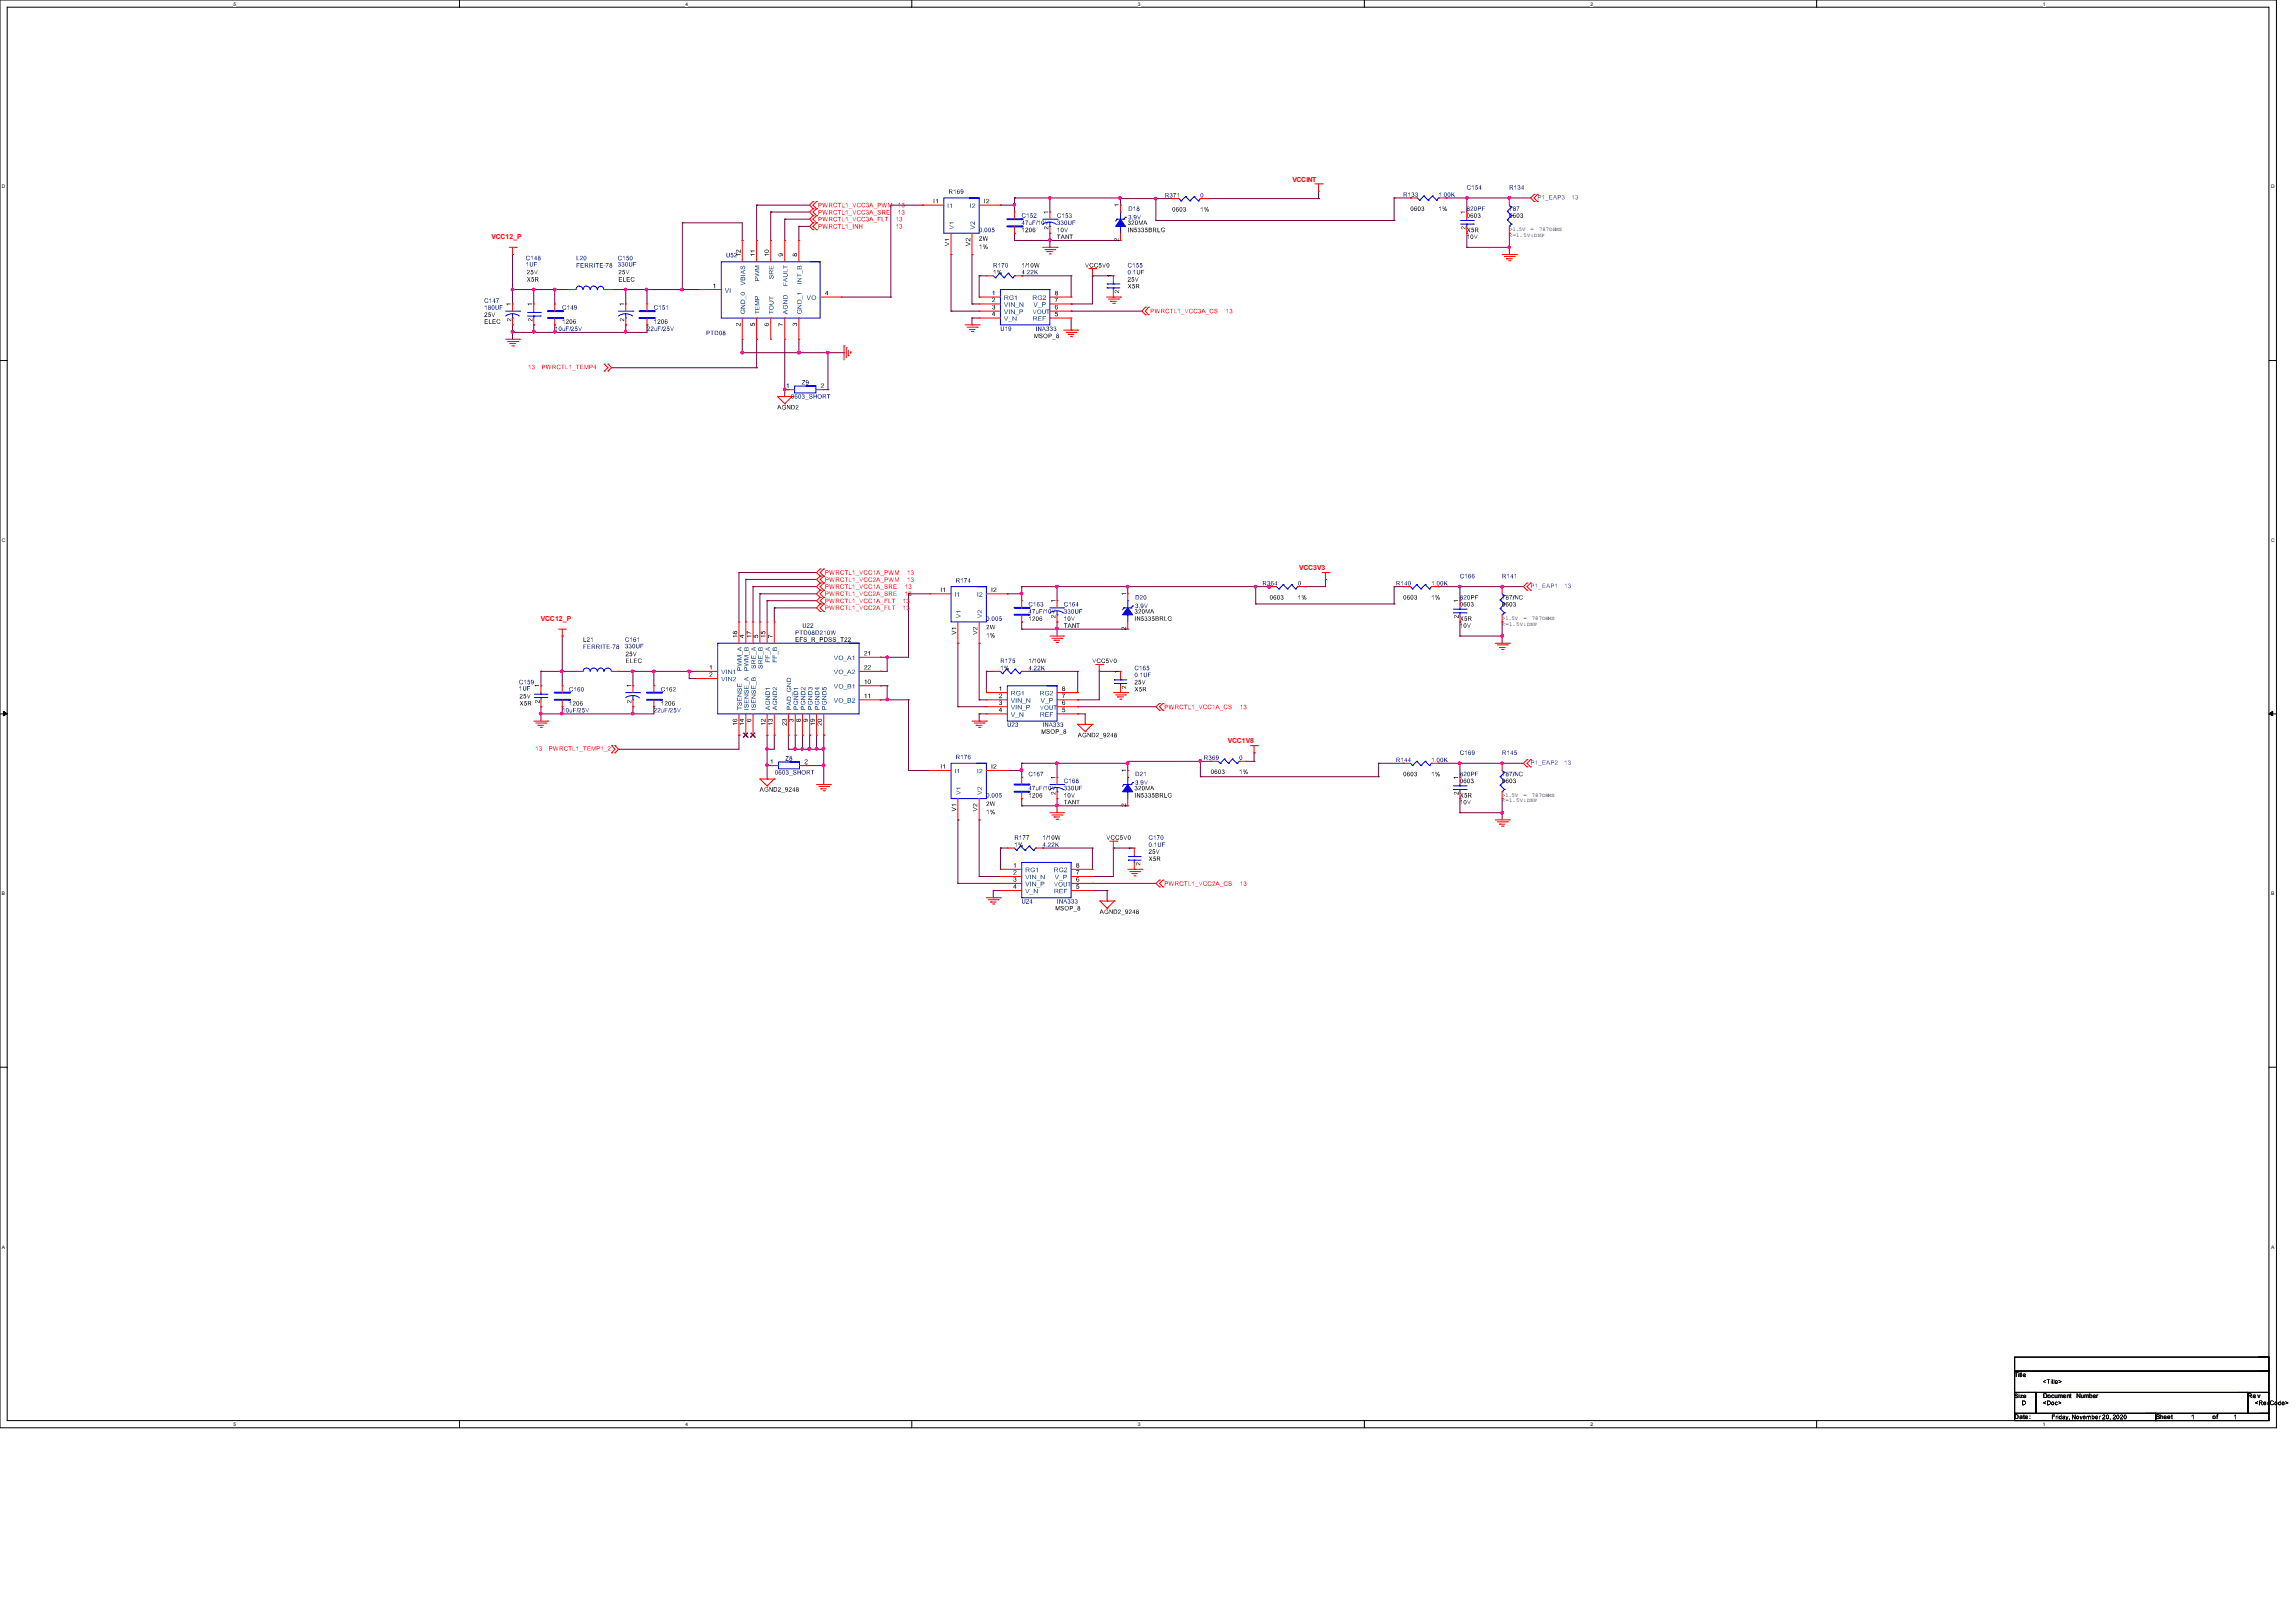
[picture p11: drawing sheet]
<svg xmlns="http://www.w3.org/2000/svg" width="297mm" height="210mm" viewBox="0 0 297 210" stroke-linecap="round" stroke-linejoin="round" font-family="sans-serif">
<defs><g id="words">
<g font-size=".9" fill="#f00">
<text x="167.2" y="23.5">VCCINT</text>
<text x="63.6" y="31">VCC12_P</text>
<text x="168.1" y="73.8">VCC3V3</text>
<text x="70" y="80.4">VCC12_P</text>
<text x="158.8" y="96.2">VCC1V8</text>
</g>
<g font-size=".8">
<text x="260.6" y="178.2">Title</text>
<text x="260.6" y="183.6">Date:</text>
<text x="260.6" y="180.9">Size</text>
<text x="264.3" y="180.9">Document</text>
<text x="268.6" y="180.9">Number</text>
<text x="278.9" y="183.6">Sheet</text>
<text x="286.2" y="183.6">of</text>
<text x="290.8" y="180.9">Re v</text>
</g>
<g font-size=".7">
<text x="195.2" y="29.9">&gt;1.5V</text>
<text x="198" y="29.9">=</text>
<text x="199.1" y="29.9">787OHMS</text>
<text x="195.2" y="30.6">&lt;=1.5V:DNP</text>
<text x="194.3" y="80.2">&gt;1.5V</text>
<text x="194.3" y="80.9">&lt;=1.5V:DNP</text>
<text x="197.1" y="80.2">=</text>
<text x="198.2" y="80.2">787OHMS</text>
<text x="194.3" y="103.1">&gt;1.5V</text>
<text x="194.3" y="103.8">&lt;=1.5V:DNP</text>
<text x="197.1" y="103.1">=</text>
<text x="198.2" y="103.1">787OHMS</text>
</g>
<g font-size=".6">
<text x="30.2" y=".7">5</text>
<text x="88.7" y=".7">4</text>
<text x="147.2" y=".7">3</text>
<text x="205.7" y=".7">2</text>
<text x="264.2" y=".7">1</text>
<text x=".3" y="24.4">D</text>
<text x="293.8" y="24.4">D</text>
<text x=".3" y="70.1">C</text>
<text x="293.8" y="70.1">C</text>
<text x=".3" y="115.8">B</text>
<text x="293.8" y="115.8">B</text>
<text x=".3" y="161.5">A</text>
<text x="293.8" y="161.5">A</text>
<text x="30.2" y="184.5">5</text>
<text x="88.7" y="184.5">4</text>
<text x="147.2" y="184.5">3</text>
<text x="205.7" y="184.5">2</text>
<text x="264.2" y="184.5">1</text>
</g>
</g></defs>
<path d="M0 0h294.5v184.7h-294.5zM.9 .9h292.6v182.9h-292.6z" fill="none" stroke="#000" stroke-width=".13"/>
<g fill="#fff">
<path d="M30.2 .1h.3v.7h-.3z"/>
<path d="M30.2 183.9h.3v.8h-.3z"/>
</g>
<path d="M59.4 0v.9M59.4 183.8v.9" fill="none" stroke="#000" stroke-width=".13"/>
<g fill="#fff">
<path d="M88.7 .1h.3v.7h-.3z"/>
<path d="M88.7 183.9h.3v.8h-.3z"/>
</g>
<path d="M117.9 0v.9M117.9 183.8v.9" fill="none" stroke="#000" stroke-width=".13"/>
<g fill="#fff">
<path d="M147.2 .1h.3v.7h-.3z"/>
<path d="M147.2 183.9h.3v.8h-.3z"/>
</g>
<path d="M176.5 0v.9M176.5 183.8v.9" fill="none" stroke="#000" stroke-width=".13"/>
<g fill="#fff">
<path d="M205.7 .1h.4v.7h-.4z"/>
<path d="M205.7 183.9h.4v.8h-.4z"/>
</g>
<path d="M235 0v.9M235 183.8v.9" fill="none" stroke="#000" stroke-width=".13"/>
<g fill="#fff">
<path d="M264.2 .1h.4v.7h-.4z"/>
<path d="M264.2 183.9h.4v.8h-.4z"/>
<path d="M.3 23.8h.4v.7h-.4z"/>
<path d="M293.8 23.8h.5v.7h-.5z"/>
<path d="M.3 69.5h.4v.7h-.4z"/>
<path d="M293.8 69.5h.5v.7h-.5z"/>
</g>
<path d="M0 46.7h.9M293.5 46.7h1" fill="none" stroke="#000" stroke-width=".13"/>
<g fill="#fff">
<path d="M.3 115.2h.4v.8h-.4z"/>
<path d="M293.8 115.2h.4v.8h-.4z"/>
</g>
<path d="M0 92.4h.9M293.5 92.4h1" fill="none" stroke="#000" stroke-width=".13"/>
<path d="M.5 92.1l.4 .3-.4 .2zM293.5 92.4l.5-.3v.5z" fill="#000"/>
<g fill="#000">
<path d="M.8 92.2l.1 .1v.1l-.2-.1zM.6 92.2h.2v.1l-.2-.1zM.5 92.1h.1l.2 .1zM.4 92l.2 .2-.2-.1zM.4 92l.1 .1h-.1h.1v.1zM.4 92.1l.1 .1v.2zM.4 92.2l.1 .1v.2zM.4 92.4h.1v.2zM.4 92.5h.1v.1l-.1-.1h.2l-.1 .2zM.5 92.5l.2-.1v.1l-.1 .1h-.1zM.6 92.5l.1-.1 .1 .1-.2 .1zM.7 92.4l.2-.1-.1 .2h-.1zM.8 92.4l.1-.1v.1v-.1l.1 .1h-.1z"/>
<path d="M293.5 92.3l.1-.1 .1 .1-.2 .1zM293.6 92.2l.2-.1v.1l-.2 .1zM293.7 92.2l.2-.1-.2 .2zM293.8 92.1l.1-.1 .1 .1-.1 .1h-.1zM293.9 92h.1v.2zM293.9 92.1l.1 .1v.2zM293.9 92.2l.1 .1v.2zM293.9 92.4h.1v.2zM293.8 92.5h.2v.1l-.1-.1h.1v.1zM293.8 92.4l.2 .1-.1 .1-.2-.1zM293.7 92.4l.1 .1v.1l-.2-.1zM293.5 92.3l.3 .2h-.2zM293.5 92.3l.1 .1h-.1z"/>
</g>
<g fill="#fff">
<path d="M.3 161h.3v.6h-.3z"/>
<path d="M293.8 161h.4v.6h-.4z"/>
</g>
<path d="M0 138.1h.9M293.5 138.1h1" fill="none" stroke="#000" stroke-width=".13"/>
<path d="M189.7 32h.1M195.2 30.2h.1M195.2 30.2v1.8h-5.5" fill="none" stroke="#800040" stroke-width=".13"/>
<path d="M195.1 31.9h.2v.2h-.2z" fill-rule="evenodd" fill="#f0f"/>
<path d="M195.4 31.9l-.1 .2-.1 .1-.1-.2 .1-.2 .2 .2" fill="none" stroke="#f0f" stroke-width=".13"/>
<g fill="none" stroke="#800040" stroke-width=".13">
<path d="M117.5 76.8h.1M117.5 76.8h2.8M130.3 76.8h.1M132.2 75.9h.1M132.2 75.9v.9h-1.9M132.2 75.9h4.5M136.7 75.9h.1M136.7 75.9v1.8M123.9 91.4h.1M123.9 83.2h.1M123.9 91.4h3.7M123.9 83.2v8.2"/>
<path d="M126.7 90.6h.1M126.7 83.2h.1M126.7 90.6h.9M126.7 83.2v7.4M127.6 86.9h.1M127.6 86.9h.9M127.6 86.9v2.7M132.2 81.4h.1M132.2 80.5h.1M132.2 98.8h.1M132.2 81.4h13.7M132.2 80.5v.9"/>
<path d="M132.2 98.8v.9M133.1 86.9h.1M133.1 86.9h6.3M136.7 81.4h.1M136.7 80.5h.1M136.7 80.5v.9M139.4 91.4h.1M139.4 90.6h.1M139.4 86.9h.1M139.4 91.4h10.1M139.4 86.9v2.7M140.4 93.7h.1"/>
<path d="M140.4 92.4v1.3M142.2 86.9h.1M142.2 86.9h2.7M142.2 86.9v3.7h-2.8M129.4 109.7h.1M129.4 109.7h.9M129.4 109.7v2.8M134.9 109.7h.1M134.9 109.7h6.4M136.7 104.3h.1M136.7 104.3h9.2M141.3 114.3h.1"/>
<path d="M141.3 113.4h.1M141.3 109.7h.1M141.3 114.3h8.2M141.3 109.7v2.8M144 109.7h.1M144 109.7v3.7h-2.7"/>
</g>
<path d="M132 99.5h.2v.3h-.2z" fill-rule="evenodd" fill="#f0f"/>
<path d="M132.3 99.5l-.1 .3h-.1l-.1-.1v-.2h.1l.2 .2" fill="none" stroke="#f0f" stroke-width=".13"/>
<path d="M132.2 98.8h.1M132.2 98.8h4.5M132.2 104.3h.1M132.2 103.3h.1M132.2 104.3h4.5M132.2 103.3v1M136.7 103.3h.1M136.7 104.3h.1M136.7 103.3v1.9" fill="none" stroke="#800040" stroke-width=".13"/>
<path d="M136.6 104.1h.2v.2h-.2z" fill-rule="evenodd" fill="#f0f"/>
<path d="M136.9 104.1l-.1 .2-.1 .1-.2-.2 .1-.1h.1l.2 .1" fill="none" stroke="#f0f" stroke-width=".13"/>
<path d="M136.7 98.8h.1M136.7 98.8h9.2" fill="none" stroke="#800040" stroke-width=".13"/>
<path d="M145.7 98.6h.3v.3h-.3z" fill-rule="evenodd" fill="#f0f"/>
<path d="M146 98.6v.3h-.2l-.1-.1v-.2h.1l.2 .2" fill="none" stroke="#f0f" stroke-width=".13"/>
<g fill="none" stroke="#800040" stroke-width=".13">
<path d="M170.6 25.7h.1M170.6 24.7v1M117.5 99.7h.1M117.5 99.7h2.8M136.7 98.8h.1M136.7 98.8v1.8M145.9 98.8h.1M145.9 98.8v.9M123.9 114.3h.1M123.9 114.3h5.5M126.7 113.4h.1M126.7 106.1h.1"/>
<path d="M126.7 113.4h2.7M126.7 106.1v7.3M144 109.7h.1M144 109.7h2.7"/>
</g>
<path d="M136.6 98.6h.2v.3h-.2z" fill-rule="evenodd" fill="#f0f"/>
<path d="M136.9 98.6l-.1 .3h-.1l-.2-.1 .1-.2h.1l.2 .2" fill="none" stroke="#f0f" stroke-width=".13"/>
<path d="M132.2 76.8h.1M132.2 76.8v.9M145.9 75.9h.1M145.9 75.9v.9" fill="none" stroke="#800040" stroke-width=".13"/>
<path d="M132 76.7h.2v.2h-.2z" fill-rule="evenodd" fill="#f0f"/>
<path d="M132.3 76.7l-.1 .2-.1 .1-.1-.2v-.1l.1-.1 .2 .2" fill="none" stroke="#f0f" stroke-width=".13"/>
<path d="M130.3 99.7h.1M130.3 99.7h1.9M132.2 99.7h.1M132.2 99.7v.9M136.7 81.4h.1M136.7 81.4v.9" fill="none" stroke="#800040" stroke-width=".13"/>
<path d="M136.6 81.2h.2v.3h-.2z" fill-rule="evenodd" fill="#f0f"/>
<path d="M136.9 81.2l-.1 .3h-.1h-.1l-.1-.2 .2-.1 .2 .1" fill="none" stroke="#f0f" stroke-width=".13"/>
<path d="M117.5 90.6h.1M117.5 90.6v9.1M188.8 98.8h.1M188.8 98.8h8.3M194.3 98.8h.1" fill="none" stroke="#800040" stroke-width=".13"/>
<path d="M194.2 98.6h.2v.3h-.2z" fill-rule="evenodd" fill="#f0f"/>
<path d="M194.5 98.6l-.1 .3h-.1l-.2-.1 .1-.2h.1l.2 .2" fill="none" stroke="#f0f" stroke-width=".13"/>
<path d="M188.8 98.8h.1M188.8 98.8v1.8" fill="none" stroke="#800040" stroke-width=".13"/>
<path d="M188.7 98.6h.2v.3h-.2z" fill-rule="evenodd" fill="#f0f"/>
<path d="M189 98.6l-.1 .3h-.1l-.2-.1 .1-.2h.1l.2 .2" fill="none" stroke="#f0f" stroke-width=".13"/>
<path d="M186.1 98.8h.1M186.1 98.8h2.7M194.3 103.3h.1M194.3 103.3v1.9" fill="none" stroke="#800040" stroke-width=".13"/>
<path d="M194.2 105h.2v.3h-.2z" fill-rule="evenodd" fill="#f0f"/>
<path d="M194.5 105l-.1 .3h-.1l-.2-.1 .1-.2h.1l.2 .2" fill="none" stroke="#f0f" stroke-width=".13"/>
<g fill="none" stroke="#800040" stroke-width=".13">
<path d="M126.7 35.7h.1M126.7 35.7h.9M135.8 31.1h.1M135.8 31.1h9.1M138.6 40.3h.1M138.6 42.7h.1M138.6 40.3h9.1M138.6 41.1v1.6M117.5 76.8h.1M117.5 76.8v8.2M171.4 75h.1M171.4 75v.9"/>
<path d="M194.3 82.3h.1M194.3 82.3v.9M123.9 106.1h.1M123.9 106.1v8.2M188.8 103.3h.1M188.8 105.2h.1M188.8 103.3v1.9M188.8 105.2h5.5M194.3 105.2h.1M194.3 105.2v.9"/>
</g>
<path d="M135.7 30.9h.2v.3h-.2z" fill-rule="evenodd" fill="#f0f"/>
<path d="M135.9 30.9v.3h-.1l-.2-.1 .2-.2 .1 .2" fill="none" stroke="#f0f" stroke-width=".13"/>
<g fill="none" stroke="#800040" stroke-width=".13">
<path d="M125.7 32.9h.1M125.7 39.3h.1M125.7 39.3h1M125.7 32.9v6.4M126.7 35.7h.1M126.7 35.7v2.7M131.2 25.6h.1M131.2 25.6h13.7M131.2 25.6v.9M132.2 35.7h.1M132.2 35.7h6.4M135.8 30.2h.1"/>
<path d="M135.8 30.2v.9M138.6 35.7h.1M138.6 39.3h.1M138.6 35.7v2.7M141.3 35.7h.1M141.3 35.7v3.6h-2.7M144.9 25.6h.1M123 40.3h.1M123 40.3h3.7"/>
</g>
<path d="M135.7 25.5h.2v.2h-.2z" fill-rule="evenodd" fill="#f0f"/>
<path d="M135.9 25.5v.2l-.1 .1-.2-.2 .2-.2 .1 .2" fill="none" stroke="#f0f" stroke-width=".13"/>
<path d="M144.7 25.5h.2v.2h-.2z" fill-rule="evenodd" fill="#f0f"/>
<path d="M145 25.5l-.1 .2-.1 .1-.1-.2 .1-.2 .2 .2" fill="none" stroke="#f0f" stroke-width=".13"/>
<path d="M129.4 26.5h.1M129.4 26.5h1.8M131.2 30.2h.1M131.2 31.1h.1M131.2 26.5h.1M131.2 26.5v.9M131.2 30.2v.9M131.2 31.1h4.6M135.8 31.1h.1M135.8 31.1v.9M195.2 32h.1M195.2 32v.9" fill="none" stroke="#800040" stroke-width=".13"/>
<path d="M131.1 26.4h.2v.2h-.2z" fill-rule="evenodd" fill="#f0f"/>
<path d="M131.4 26.4l-.1 .2-.1 .1-.1-.2 .1-.2 .2 .2" fill="none" stroke="#f0f" stroke-width=".13"/>
<g fill="none" stroke="#800040" stroke-width=".13">
<path d="M115.2 26.5h4.1M119.3 26.5h.1M123 32.9h.1M123 32.9v7.4M135.8 25.6h.1M135.8 25.6v1.8M141.3 35.7h.1M141.3 35.7h2.7M144.9 25.6h.1M144.9 25.6v.9M125.7 41.1h.1M125.7 42h.1"/>
<path d="M125.7 41.1h1M125.7 41.1v.9M105.6 96.9h.1M105.6 95.1v1.8M105.6 96.9h1M106.6 96.9h.1M126.7 92.4h.1M126.7 93.3h.1M126.7 92.4h.9M126.7 92.4v.9M139.4 92.4h.1M139.4 92.4h1"/>
<path d="M128.5 115.2h.1M128.5 116.2h.1M128.5 115.2h.9M128.5 115.2v1"/>
</g>
<path d="M105.5 96.8h.2v.2h-.2z" fill-rule="evenodd" fill="#f0f"/>
<path d="M105.8 96.8l-.1 .2-.1 .1-.1-.2 .1-.2 .2 .2" fill="none" stroke="#f0f" stroke-width=".13"/>
<path d="M106.6 99.1h.1M106.6 96.9v2.2" fill="none" stroke="#800040" stroke-width=".13"/>
<path d="M106.4 96.8h.2v.2h-.2z" fill-rule="evenodd" fill="#f0f"/>
<path d="M106.7 96.8l-.1 .2-.1 .1-.2-.2 .2-.2 .2 .2" fill="none" stroke="#f0f" stroke-width=".13"/>
<path d="M106.4 98.9h.2v.2h-.2z" fill-rule="evenodd" fill="#f0f"/>
<path d="M106.7 98.9l-.1 .2-.1 .1-.2-.2 .1-.1 .1-.1 .2 .2" fill="none" stroke="#f0f" stroke-width=".13"/>
<path d="M71.8 37.5h.1M71.8 37.5v1.8M83.7 37.5h4.6M88.3 37.5h.1M97.9 26.5h.1M97.9 26.5h6.8M97.9 26.5v4.6M101.5 28.4h.1M101.5 28.4h3.2M101.5 28.4v2.7M70 86.9h.1M70 86.9h2.7" fill="none" stroke="#800040" stroke-width=".13"/>
<circle cx="71.8" cy="37.5" r=".16" fill="#f0f"/>
<path d="M71.9 37.4v.2h-.1l-.2-.1 .2-.2 .1 .2" fill="none" stroke="#f0f" stroke-width=".13"/>
<path d="M66.3 32.9h.1M66.3 32.9v4.6M79.1 37.5h.1M79.1 37.5h1.8M71.8 42h.1M71.8 42v1M79.1 47.6h18.8M97.9 47.6h.1" fill="none" stroke="#800040" stroke-width=".13"/>
<path d="M66.2 37.3h.2v.3h-.2z" fill-rule="evenodd" fill="#f0f"/>
<path d="M66.5 37.4l-.1 .2h-.1l-.2-.1 .2-.2 .2 .2" fill="none" stroke="#f0f" stroke-width=".13"/>
<path d="M66.3 37.5h.1M66.3 37.5v1.8M69 37.5h.1M69 37.5v1.8" fill="none" stroke="#800040" stroke-width=".13"/>
<path d="M68.9 37.3h.3v.3h-.3z" fill-rule="evenodd" fill="#f0f"/>
<path d="M69.2 37.4v.2h-.2l-.1-.1 .1-.2 .2 .2" fill="none" stroke="#f0f" stroke-width=".13"/>
<path d="M69 37.5h.1M69 37.5h2.8M66.3 42h.1M66.3 42v1M69 42h.1M69 42v1" fill="none" stroke="#800040" stroke-width=".13"/>
<path d="M68.9 42.8h.3v.3h-.3z" fill-rule="evenodd" fill="#f0f"/>
<path d="M69.2 42.8v.3h-.2h-.1v-.2l.1-.1 .2 .1" fill="none" stroke="#f0f" stroke-width=".13"/>
<path d="M71.8 37.5h.1M71.8 37.5h1.8M80.9 37.5h.1M80.9 37.5h2.8M80.9 37.5v1.8M69 43h.1M69 43h2.8" fill="none" stroke="#800040" stroke-width=".13"/>
<path d="M83.5 37.3h.2v.3h-.2z" fill-rule="evenodd" fill="#f0f"/>
<path d="M83.8 37.4l-.1 .2h-.1l-.2-.1 .2-.2 .2 .2" fill="none" stroke="#f0f" stroke-width=".13"/>
<circle cx="80.9" cy="37.5" r=".16" fill="#f0f"/>
<path d="M81.1 37.4l-.1 .2h-.1l-.1-.1 .1-.2 .2 .2" fill="none" stroke="#f0f" stroke-width=".13"/>
<path d="M83.7 37.5h.1M83.7 37.5v1.8M71.8 43h.1M71.8 43h9.1" fill="none" stroke="#800040" stroke-width=".13"/>
<path d="M80.8 42.8h.2v.3h-.2z" fill-rule="evenodd" fill="#f0f"/>
<path d="M81.1 42.8l-.1 .3h-.1l-.1-.2 .1-.1 .2 .1" fill="none" stroke="#f0f" stroke-width=".13"/>
<path d="M71.7 42.8h.2v.3h-.2z" fill-rule="evenodd" fill="#f0f"/>
<path d="M71.9 42.8v.3h-.1l-.2-.2 .2-.1 .1 .1" fill="none" stroke="#f0f" stroke-width=".13"/>
<path d="M66.3 37.5h.1M66.3 37.5h2.7M66.3 43h.1M66.3 43h2.7M80.9 42h.1M80.9 43h.1M80.9 42v1M83.7 42h.1M83.7 42v1h-2.8" fill="none" stroke="#800040" stroke-width=".13"/>
<path d="M66.2 42.8h.2v.3h-.2z" fill-rule="evenodd" fill="#f0f"/>
<path d="M66.5 42.8l-.1 .3h-.1h-.1l-.1-.2 .2-.1 .2 .1" fill="none" stroke="#f0f" stroke-width=".13"/>
<g fill="none" stroke="#800040" stroke-width=".13">
<path d="M66.3 43h.1M66.3 43v.9M89.2 86.9h.1M89.2 87.8h.1M89.2 86.9h.9M89.2 87.8h.9M95.6 95.1h.1M95.6 95.1v1.8M99.2 96.9h.1M100.2 95.1h.1M100.2 95.1v1.8h-1M103.8 95.1h.1"/>
<path d="M103.8 96.9h.1M103.8 96.9h1.8M103.8 95.1v1.8M104.7 95.1h.1M104.7 95.1v1.8M105.6 96.9h.1"/>
</g>
<path d="M104.6 96.8h.2v.2h-.2z" fill-rule="evenodd" fill="#f0f"/>
<path d="M104.9 96.8l-.1 .2-.1 .1-.2-.2 .2-.2 .2 .2" fill="none" stroke="#f0f" stroke-width=".13"/>
<circle cx="103.8" cy="96.9" r=".16" fill="#f0f"/>
<path d="M103.9 96.8v.2l-.1 .1-.2-.2 .2-.2 .1 .2" fill="none" stroke="#f0f" stroke-width=".13"/>
<path d="M102 95.1h.1M102 96.9h.1M102 96.9h1.8M102 95.1v1.8M102.9 95.1h.1M102.9 96.9h.1M102.9 95.1v1.8" fill="none" stroke="#800040" stroke-width=".13"/>
<path d="M102.7 96.8h.3v.2h-.3z" fill-rule="evenodd" fill="#f0f"/>
<path d="M103 96.8v.2l-.1 .1-.2-.2 .2-.2 .1 .2" fill="none" stroke="#f0f" stroke-width=".13"/>
<path d="M113.9 85h.1M113.9 85h.9M114.8 88.7h.1M114.8 88.7v1.9" fill="none" stroke="#800040" stroke-width=".13"/>
<path d="M114.6 90.4h.3v.2h-.3z" fill-rule="evenodd" fill="#f0f"/>
<path d="M114.9 90.4v.2l-.1 .1-.2-.2v-.1l.2-.1 .1 .2" fill="none" stroke="#f0f" stroke-width=".13"/>
<path d="M114.8 85h.1M114.8 85v1.9" fill="none" stroke="#800040" stroke-width=".13"/>
<path d="M114.6 84.9h.3v.3h-.3z" fill-rule="evenodd" fill="#f0f"/>
<path d="M114.9 84.9v.3h-.1l-.2-.2v-.1h.2l.1 .1" fill="none" stroke="#f0f" stroke-width=".13"/>
<g fill="none" stroke="#800040" stroke-width=".13">
<path d="M95.6 74.1h.1M95.6 74.1h10M96.5 75h.1M96.5 75h9.1M97.4 75.9h.1M97.4 75.9h8.2M98.3 76.8h.1M98.3 76.8h7.3M99.2 77.7h.1M99.2 77.7h6.4M100.2 78.7h.1M100.2 78.7h5.4"/>
<path d="M70 86.9h.1M70 91.4h.1M70 92.4h.1M70 86.9v1.8M70 91.4v1M72.7 86.9h.1M72.7 91.4h.1M72.7 82.3h.1M72.7 82.3v6.4M72.7 91.4v1h-2.7M72.7 86.9h1.8M80 86.9h.1"/>
<path d="M80 96.9h.1M80 86.9h1.9M80 96.9h15.6M84.6 86.9h.1M84.6 86.9h4.6M99.2 95.1h.1M99.2 95.1v1.8M106.6 95.1h.1M106.6 95.1v1.8M113.9 90.6h.1M113.9 90.6h.9"/>
</g>
<path d="M72.5 86.7h.3v.3h-.3z" fill-rule="evenodd" fill="#f0f"/>
<path d="M72.8 86.7v.3h-.2l-.1-.1 .1-.2h.2v.2" fill="none" stroke="#f0f" stroke-width=".13"/>
<path d="M81.9 86.9h.1M81.9 86.9v1.8" fill="none" stroke="#800040" stroke-width=".13"/>
<path d="M81.7 86.7h.2v.3h-.2z" fill-rule="evenodd" fill="#f0f"/>
<path d="M82 86.7l-.1 .3h-.1l-.1-.1v-.2h.1l.2 .2" fill="none" stroke="#f0f" stroke-width=".13"/>
<path d="M81.9 86.9h.1M81.9 86.9h2.7M84.6 86.9h.1M84.6 86.9v1.8" fill="none" stroke="#800040" stroke-width=".13"/>
<path d="M84.4 86.7h.3v.3h-.3z" fill-rule="evenodd" fill="#f0f"/>
<path d="M84.8 86.7l-.1 .3h-.1l-.2-.1v-.2h.2l.2 .2" fill="none" stroke="#f0f" stroke-width=".13"/>
<path d="M72.7 92.4h.1M72.7 92.4h9.2" fill="none" stroke="#800040" stroke-width=".13"/>
<path d="M81.7 92.2h.2v.2h-.2z" fill-rule="evenodd" fill="#f0f"/>
<path d="M82 92.2l-.1 .2-.1 .1-.1-.2 .1-.1 .2 .1" fill="none" stroke="#f0f" stroke-width=".13"/>
<path d="M72.5 92.2h.3v.2h-.3z" fill-rule="evenodd" fill="#f0f"/>
<path d="M72.8 92.2v.2l-.2 .1-.1-.2 .1-.1 .2 .1" fill="none" stroke="#f0f" stroke-width=".13"/>
<g fill="none" stroke="#800040" stroke-width=".13">
<path d="M95.6 74.1h.1M95.6 74.1v6.4M96.5 75h.1M96.5 75v5.5M97.4 75.9h.1M97.4 75.9v4.6M98.3 76.8h.1M98.3 76.8v3.7M99.2 77.7h.1M99.2 77.7v2.8M100.2 78.7h.1M100.2 78.7v1.8"/>
<path d="M81.9 91.4h.1M81.9 92.4h.1M81.9 91.4v1M84.6 91.4h.1M84.6 91.4v1h-2.7M89.2 86.9h.1M89.2 86.9v.9"/>
</g>
<path d="M89 86.7h.3v.3h-.3z" fill-rule="evenodd" fill="#f0f"/>
<path d="M89.3 86.7v.3h-.1l-.2-.1v-.2h.2l.1 .2" fill="none" stroke="#f0f" stroke-width=".13"/>
<path d="M70 92.4h.1M70 92.4v.9" fill="none" stroke="#800040" stroke-width=".13"/>
<path d="M69.8 92.2h.3v.2h-.3z" fill-rule="evenodd" fill="#f0f"/>
<path d="M70.1 92.2v.2l-.2 .1-.1-.2 .1-.1 .2 .1" fill="none" stroke="#f0f" stroke-width=".13"/>
<g fill="none" stroke="#800040" stroke-width=".13">
<path d="M99.7 27.4h.1M99.7 27.4h5M99.7 27.4v3.7M103.3 29.3h.1M103.3 29.3h1.4M103.3 29.3v1.8M195.2 25.6h.1M195.2 25.6h2.8M136.7 75.9h9.2M145.9 75.9h.1M194.3 75.9h.1M194.3 75.9h2.8"/>
<path d="M113.9 86.9h.1M113.9 88.7h.1M113.9 86.9h.9M113.9 88.7h.9M114.8 85h.1M114.8 90.6h.1M114.8 85h2.7M114.8 90.6h2.7"/>
</g>
<path d="M136.6 75.8h.2v.2h-.2z" fill-rule="evenodd" fill="#f0f"/>
<path d="M136.9 75.8l-.1 .2-.1 .1-.2-.2 .1-.1 .1-.1 .2 .2" fill="none" stroke="#f0f" stroke-width=".13"/>
<path d="M188.8 75.9h.1M188.8 75.9h5.5" fill="none" stroke="#800040" stroke-width=".13"/>
<path d="M194.2 75.8h.2v.2h-.2z" fill-rule="evenodd" fill="#f0f"/>
<path d="M194.5 75.8l-.1 .2-.1 .1-.2-.2 .1-.1 .1-.1 .2 .2" fill="none" stroke="#f0f" stroke-width=".13"/>
<path d="M188.7 75.8h.2v.2h-.2z" fill-rule="evenodd" fill="#f0f"/>
<path d="M189 75.8l-.1 .2-.1 .1-.2-.2 .1-.1 .1-.1 .2 .2" fill="none" stroke="#f0f" stroke-width=".13"/>
<path d="M186.1 75.9h.1M186.1 75.9h2.7M188.8 75.9h.1M188.8 75.9v1.8M194.3 80.5h.1M194.3 80.5v1.8" fill="none" stroke="#800040" stroke-width=".13"/>
<path d="M194.2 82.2h.2v.2h-.2z" fill-rule="evenodd" fill="#f0f"/>
<path d="M194.5 82.2l-.1 .2-.1 .1-.2-.2 .1-.1 .1-.1 .2 .2" fill="none" stroke="#f0f" stroke-width=".13"/>
<path d="M187 25.6h.1M187 25.6h8.2M189.7 25.6h.1M189.7 25.6v1.8M188.8 80.5h.1M188.8 82.3h.1M188.8 80.5v1.8M188.8 82.3h5.5" fill="none" stroke="#800040" stroke-width=".13"/>
<path d="M195.1 25.5h.2v.2h-.2z" fill-rule="evenodd" fill="#f0f"/>
<path d="M195.4 25.5l-.1 .2-.1 .1-.1-.2 .1-.2 .2 .2" fill="none" stroke="#f0f" stroke-width=".13"/>
<path d="M189.6 25.5h.3v.2h-.3z" fill-rule="evenodd" fill="#f0f"/>
<path d="M189.9 25.5v.2l-.2 .1-.1-.2v-.1l.1-.1 .2 .2" fill="none" stroke="#f0f" stroke-width=".13"/>
<path d="M88.3 28.8h.1M88.3 37.5h.1M88.3 28.8h7.7v2.3M88.3 28.8v8.7M96 31.1h.1M189.7 30.2h.1M189.7 30.2v1.8" fill="none" stroke="#800040" stroke-width=".13"/>
<path d="M88.1 37.3h.2v.3h-.2z" fill-rule="evenodd" fill="#f0f"/>
<path d="M88.4 37.4l-.1 .2h-.1l-.1-.1 .1-.2 .2 .2" fill="none" stroke="#f0f" stroke-width=".13"/>
<g fill="none" stroke="#800040" stroke-width=".13">
<path d="M88.3 37.5h2.3M90.6 37.5h.1M108.8 38.4h6.4M115.2 38.4h.1M115.2 26.5h.1M115.2 26.5v11.9M96 45.6h.1M96 43.9v1.7M97.9 43.9h.1M97.9 43.9v3.7M101.5 50.4h.1M101.5 43.9v6.5"/>
<path d="M103.3 45.6h.1M103.3 43.9v1.7M103.3 45.6h3.8M107.1 45.6h.1"/>
</g>
<path d="M101.4 50.2h.2v.3h-.2z" fill-rule="evenodd" fill="#f0f"/>
<path d="M101.6 50.2v.3h-.1l-.2-.1 .2-.2 .1 .2" fill="none" stroke="#f0f" stroke-width=".13"/>
<path d="M164.2 76.1h.1M164.2 75.9v.2M168.8 75.9h.1M168.8 75.9h2.6M141.3 115.2h1.9M143.2 115.2h.1M143.2 116.6h.1M143.2 115.2v1.4" fill="none" stroke="#800040" stroke-width=".13"/>
<path d="M164 75.8h.2v.2h-.2z" fill-rule="evenodd" fill="#f0f"/>
<path d="M164.3 75.8l-.1 .2-.1 .1-.1-.2v-.1l.1-.1 .2 .2" fill="none" stroke="#f0f" stroke-width=".13"/>
<path d="M145.9 75.9h16.5M162.4 75.9h.1" fill="none" stroke="#800040" stroke-width=".13"/>
<path d="M145.7 75.8h.3v.2h-.3z" fill-rule="evenodd" fill="#f0f"/>
<path d="M146 75.8v.2l-.2 .1-.1-.2v-.1l.1-.1 .2 .2" fill="none" stroke="#f0f" stroke-width=".13"/>
<path d="M162.3 75.8h.2v.2h-.2z" fill-rule="evenodd" fill="#f0f"/>
<path d="M162.6 75.8l-.1 .2-.1 .1-.2-.2 .1-.1 .1-.1 .2 .2" fill="none" stroke="#f0f" stroke-width=".13"/>
<path d="M162.4 78.1h.1M162.4 78.1h17.9M164.2 75.9h.1M164.3 75.9h.1M164.3 75.9h-1.9v2.2M180.3 78.1h.1M180.3 75.9h.1M180.3 75.9h1.2M180.3 75.9v2.2M181.5 75.9h.1M145.9 98.5h9.4M155.3 98.5h.1" fill="none" stroke="#800040" stroke-width=".13"/>
<path d="M155.1 98.3h.3v.3h-.3z" fill-rule="evenodd" fill="#f0f"/>
<path d="M155.4 98.3v.3h-.2l-.1-.1 .1-.2 .2 .2" fill="none" stroke="#f0f" stroke-width=".13"/>
<g fill="none" stroke="#800040" stroke-width=".13">
<path d="M99.2 99.1h.1M99.2 96.9v2.2M145.9 98.8h.1M145.9 98.5v.3M156.6 98.5h.1M156.6 98.5h-1.3v2M161.2 98.5h1M162.2 98.5h.1M162.2 97.4h.1M162.2 97.4v1.1M178.3 98.8h.1M178.3 98.8v1.7"/>
<path d="M178.3 98.8h3.2M181.5 98.8h.1M155.3 100.5h.1M155.3 100.5h23M178.3 100.5h.1"/>
</g>
<circle cx="99.2" cy="96.9" r=".16" fill="#f0f"/>
<path d="M99.4 96.8l-.1 .2-.1 .1-.1-.2 .1-.2 .2 .2" fill="none" stroke="#f0f" stroke-width=".13"/>
<path d="M99.1 98.9h.2v.2h-.2z" fill-rule="evenodd" fill="#f0f"/>
<path d="M99.4 98.9l-.1 .2-.1 .1-.1-.2 .1-.2 .2 .2" fill="none" stroke="#f0f" stroke-width=".13"/>
<g fill="none" stroke="#800040" stroke-width=".13">
<path d="M96 45.6h7.3M101.5 50.4h.4M101.9 50.4h.1M103.3 45.6h.1M99.8 99.1h.1M99.8 99.1h-.6v1.7M104.3 99h.1M104.3 99v.1M104.4 99.1h2.2M106.6 99.1h.1M106.6 99.1v2.4M99.2 100.8h.1"/>
<path d="M106.6 101.5h.1"/>
</g>
<path d="M95.9 45.5h.2v.3h-.2z" fill-rule="evenodd" fill="#f0f"/>
<path d="M96.2 45.5l-.1 .3h-.1l-.2-.2 .1-.1h.1l.2 .1" fill="none" stroke="#f0f" stroke-width=".13"/>
<path d="M103.2 45.5h.3v.3h-.3z" fill-rule="evenodd" fill="#f0f"/>
<path d="M103.5 45.5v.3h-.2l-.1-.2v-.1h.1l.2 .1" fill="none" stroke="#f0f" stroke-width=".13"/>
<path d="M96 45.7h.1M96 45.6v.1M101.5 51.3h.1M101.5 50.4v.9M106.5 50.4h.6M107.1 50.4h.1M107.1 45.6h.1M107.1 45.6v4.8" fill="none" stroke="#800040" stroke-width=".13"/>
<path d="M106.9 45.5h.3v.3h-.3z" fill-rule="evenodd" fill="#f0f"/>
<path d="M107.2 45.5v.3h-.1l-.2-.2v-.1h.2l.1 .1" fill="none" stroke="#f0f" stroke-width=".13"/>
<path d="M144.9 25.7h4.6M149.5 25.7h.1M107.1 45.6h2.1M109.2 45.6h.1" fill="none" stroke="#800040" stroke-width=".13"/>
<path d="M149.4 25.6h.2v.2h-.2z" fill-rule="evenodd" fill="#f0f"/>
<path d="M149.6 25.6v.2l-.1 .1-.2-.2 .2-.2 .1 .2" fill="none" stroke="#f0f" stroke-width=".13"/>
<g fill="none" stroke="#800040" stroke-width=".13">
<path d="M144.9 25.6h.1M144.9 25.6v.1M149.5 28.5h.1M149.5 28.5h30.8M151.6 25.7h.1M151.6 25.7h-2.1v2.8M156.2 25.7h14.4M170.6 25.7h.1M180.3 28.5h.1M180.3 25.6h.1M180.3 25.6h2.2M180.3 25.6v2.9"/>
<path d="M182.5 25.6h.1"/>
</g>
<g fill="none" stroke="#f00" stroke-width=".13">
<path d="M65.9 32h.9M66.3 32.9h.1M66.3 32v.9M66.8 32h.1M134.9 32h1.8M135.2 32.3h1.2M135.4 32.6h.1M135.4 32.6h.7M135.7 32.9h.1M135.8 32.9h.1M136.4 32.3h.1M136.7 32h.1"/>
<path d="M140.8 34.8h.9M141.3 35.7h.1M141.3 34.8v.9M141.7 34.8h.1M143.1 38.4h1.8M143.4 38.7h1.3M143.6 39h.1M143.6 39h.8M143.9 39.2h.2M144.1 39.2h.1M144.7 38.7h.1M144.9 38.4h.1"/>
<path d="M170.1 23.8h.9M170.6 24.7h.1M170.6 23.8v.9M171 23.8h.1M194.3 32.9h1.9M194.6 33.2h1.3M194.9 33.5h.1M194.9 33.5h.7M195.2 33.7h.1M195.3 33.7h.1M195.9 33.2h.1M196.2 32.9h.1"/>
<path d="M65.4 43.9h1.8M65.7 44.2h1.3M66 44.4h.1M66 44.4h.7M66.2 44.7h.2M66.4 44.7h.1M67 44.2h.1M67.2 43.9h.1M78.1 47.1h.1M78.1 48h.1M78.1 47.1l.6 .5-.6 .4M78.7 48h.1"/>
<path d="M78.7 47.1h.1M78.7 47.1l.4 .5-.4 .4M100.6 51.3h.1M100.6 51.3h1.8M100.6 51.3l.9 .9M101.5 52.2h.1M102.4 51.3h.1M102.4 51.3l-.9 .9M109.2 44.7h.1M109.2 44.7v1.9M109.5 45h.1M109.5 45v1.3"/>
<path d="M109.7 46h.1M109.7 45.3v.7M110 45.6h.1M110 45.6v.1M124.8 42h1.9M125.1 42.3h1.3M125.4 42.6h.1M125.4 42.6h.7M125.6 42.9h.3M125.9 42.9h.1M126.4 42.3h.1M126.7 42h.1"/>
<path d="M137.6 42.7h1.8M137.9 43h1.3M138.2 43.3h.1M138.2 43.3h.7M138.5 43.6h.1M138.6 43.6h.1M139.2 43h.1M139.4 42.7h.1M171 74.1h.9M171.4 75h.1M171.4 74.1v.9M171.9 74.1h.1"/>
<path d="M69 93.3h1.9M69.3 93.6h1.3M69.6 93.9h.1M69.6 93.9h.7M69.9 94.1h.1M70 94.1h.1M70.6 93.6h.1M70.9 93.3h.1M72.3 81.4h.9M72.7 82.3h.1M72.7 81.4v.9M73.2 81.4h.1"/>
<path d="M125.7 93.3h1.9M126 93.6h1.3M126.3 93.9h.1M126.3 93.9h.7M126.6 94.1h.1M126.7 94.1h.1M127.3 93.6h.1M127.6 93.3h.1M135.8 82.3h1.8M136.1 82.6h1.3M136.4 82.8h.1M136.4 82.8h.7"/>
<path d="M136.6 83.1h.2M136.8 83.1h.1M137.4 82.6h.1M137.6 82.3h.1M139.4 93.7h.1M139.4 93.7h1.9M139.4 93.7l1 1M140.4 94.7h.1M141.3 93.7h.1M141.3 93.7l-.9 1M141.7 86h1M142.2 86.9h.1"/>
<path d="M142.2 86v.9M142.7 86h.1M144 89.6h1.9M144.3 89.9h1.3M144.6 90.2h.1M144.6 90.2h.7M144.9 90.5h.1M145 90.5h.1M145.6 89.9h.1M145.9 89.6h.1M161.8 96.5h.9M162.2 97.4h.1"/>
<path d="M162.2 96.5v.9M162.7 96.5h.1M193.4 83.2h1.8M193.7 83.4h1.3M194 83.8h.1M194 83.8h.7M194.2 84h.2M194.4 84h.1M195 83.4h.1M195.2 83.2h.1M98.3 100.8h.1M98.3 100.8h1.9"/>
<path d="M98.3 100.8l.9 .9M99.2 101.7h.1M100.2 100.8h.1M100.2 100.8l-1 .9M105.6 101.5h1.8M105.9 101.8h1.3M106.2 102.1h.1M106.2 102.1h.7M106.5 102.3h.1M106.6 102.3h.1M107.2 101.8h.1M107.4 101.5h.1"/>
<path d="M127.6 116.2h1.8M127.8 116.4h1.3M128.1 116.7h.1M128.1 116.7h.8M128.4 117h.2M128.6 117h.1M129.1 116.4h.1M129.4 116.2h.1M135.8 105.2h1.8M136.1 105.5h1.3M136.4 105.7h.1M136.4 105.7h.7"/>
<path d="M136.6 106h.2M136.8 106h.1M137.4 105.5h.1M137.6 105.2h.1M142.3 116.6h.1M142.3 116.6h1.8M142.3 116.6l.9 .9M143.2 117.5h.1M143.6 108.8h.9M144 109.7h.1M144 108.8v.9M144.1 116.6h.1"/>
<path d="M144.1 116.6l-.9 .9M144.5 108.8h.1M145.9 112.5h1.8M146.1 112.8h1.3M146.4 113h.1M146.4 113h.7M146.7 113.3h.1M146.8 113.3h.1M147.4 112.8h.1M147.7 112.5h.1M193.4 106.1h1.8M193.7 106.3h1.3"/>
<path d="M194 106.6h.1M194 106.6h.7M194.2 106.9h.2M194.4 106.9h.1M195 106.3h.1M195.2 106.1h.1"/>
</g>
<g fill="#000">
<path d="M140.4 34l.2 .5 .2-.5-.2 .6zM141.1 34h.2l.1 .2a.2 .2 0 0 0-.3 0 .2 .2 0 0 0 0 .3 .2 .2 0 0 0 .2 0l.1-.1a.28 .28 0 0 1-.4 .1 .28 .28 0 0 1 .1-.5zM141.6 34h.3l.1 .2h-.1a.19 .19 0 0 0-.2 0 .19 .19 0 0 0-.1 .3 .19 .19 0 0 0 .3 0l.1-.1a.28 .28 0 0 1-.4 .1 .28 .28 0 0 1 0-.5zM142.2 34h.3v.1h-.3v.1a.19 .19 0 0 1 .3 .1 .19 .19 0 0 1-.1 .3 .19 .19 0 0 1-.3-.1h.1a.12 .12 0 0 0 .2 0 .12 .12 0 0 0 0-.2 .12 .12 0 0 0-.2 0h-.1zM142.6 34l.2 .5 .2-.5-.2 .6zM143.2 34.1a.28 .28 0 0 1 .3 .2 .28 .28 0 0 1-.1 .3 .31 .31 0 0 1-.2-.5zM143.3 34.1v.4a.24 .24 0 0 0 .1-.2 .24 .24 0 0 0-.1-.2z"/>
<path d="M100.8 52.4l.3 .6-.2-.2h-.2l-.2 .2zM100.8 52.5l-.1 .2h.2zM101.2 52.5l.1-.1a.18 .18 0 0 1 .2 0 .18 .18 0 0 1 .1 .2 .23 .23 0 0 0-.3 0 .23 .23 0 0 0 0 .3 .23 .23 0 0 0 .3 0v-.2h-.2h.3v.2a.31 .31 0 0 1-.5 0 .31 .31 0 0 1 0-.4zM101.8 52.4h.1l.3 .5v-.5v.6l-.3-.5-.1 .5zM102.4 52.4h.1a.28 .28 0 0 1 .3 .3 .28 .28 0 0 1-.2 .3h-.2zM102.4 52.5v.4a.24 .24 0 0 0 .3-.2 .24 .24 0 0 0-.3-.2zM102.9 52.5a.2 .2 0 0 1 .4 0 .19 .19 0 0 1-.2 .3l-.1 .1 .3 .1h-.4l.3-.4a.11 .11 0 0 0-.1-.1 .11 .11 0 0 0-.1 .1h-.1z"/>
<path d="M139.6 94.8h.1l.3 .6-.2-.2h-.2l-.2 .2zM139.7 94.9l-.1 .3h.2zM140 95l.2-.2a.18 .18 0 0 1 .2 0 .18 .18 0 0 1 .1 .2 .23 .23 0 0 0-.4 0 .23 .23 0 0 0 0 .3 .23 .23 0 0 0 .4 0v-.1l-.2-.1h.2v.2a.32 .32 0 0 1-.4 .1 .32 .32 0 0 1-.1-.4zM140.7 94.8h.1l.2 .5v-.5h.1v.6l-.4-.4v.4zM141.2 94.8h.2a.28 .28 0 0 1 .3 .3 .28 .28 0 0 1-.3 .3h-.2zM141.3 94.9v.4a.24 .24 0 0 0 .3-.2 .24 .24 0 0 0-.3-.2zM141.9 94.8a.22 .22 0 0 1 .2 .2 .22 .22 0 0 1-.2 .3l.3 .1h-.4l.3-.4a.11 .11 0 0 0-.1-.1 .11 .11 0 0 0-.1 .1h-.1zM142.2 95.5h.5zM142.7 94.9a.26 .26 0 0 1 .4 .2 .26 .26 0 0 1-.3 .3l-.1-.2 .2 .1 .1-.2-.3 .1zM142.8 95a.12 .12 0 0 0 .2 0 .12 .12 0 0 0-.2 0zM143.3 94.8a.2 .2 0 0 1 .2 .2 .2 .2 0 0 1-.1 .2l-.1 .1 .3 .1h-.4l.3-.4a.11 .11 0 0 0-.1-.1 .11 .11 0 0 0-.1 .1h-.1zM143.9 94.8v.4h.1l-.2 .2v-.2h-.2zM143.8 95l-.1 .2h.1zM144.2 94.8l.2 .1v.2a.17 .17 0 0 1 .1 .2 .17 .17 0 0 1-.2 .1h-.2v-.2l.1-.1-.1-.1zM144.2 95a.1 .1 0 0 0 .2 0 .1 .1 0 0 0-.2 0zM144.2 95.2a.1 .1 0 0 0 .2 0 .1 .1 0 0 0-.2 0z"/>
<path d="M141.3 85.2l.2 .5 .3-.5-.2 .6zM142 85.2h.2l.2 .2h-.1a.2 .2 0 0 0-.3 0 .2 .2 0 0 0 0 .3 .2 .2 0 0 0 .3 0l.1-.1a.28 .28 0 0 1-.5 .1 .28 .28 0 0 1 .1-.5zM142.6 85.2h.2l.2 .2h-.1a.19 .19 0 0 0-.3 0 .19 .19 0 0 0 0 .2 .19 .19 0 0 0 .3 .1l.1-.1a.28 .28 0 0 1-.5 .1 .28 .28 0 0 1 .1-.5zM143.1 85.2h.3v.1h-.2l-.1 .1a.19 .19 0 0 1 .3 .1 .19 .19 0 0 1-.1 .3 .19 .19 0 0 1-.3-.2h.1a.12 .12 0 0 0 .2 .1 .12 .12 0 0 0 0-.2 .12 .12 0 0 0-.2 0h-.1zM143.5 85.2l.3 .5 .2-.5-.2 .6zM144.1 85.3a.28 .28 0 0 1 .4 .2 .28 .28 0 0 1-.2 .3 .31 .31 0 0 1-.2-.5zM144.2 85.3v.4a.24 .24 0 0 0 .2-.2 .24 .24 0 0 0-.2-.2z"/>
<path d="M98.5 101.9h.1l.2 .5h-.1l-.1-.2h-.2l-.1 .2zM98.5 101.9l-.1 .3h.2zM98.9 102l.1-.1a.16 .16 0 0 1 .2-.1 .16 .16 0 0 1 .1 .2 .23 .23 0 0 0-.3 0 .23 .23 0 0 0 0 .3 .23 .23 0 0 0 .3 0v-.1h-.2h.3v.2a.32 .32 0 0 1-.4 0 .32 .32 0 0 1-.1-.4zM99.5 101.9h.1l.3 .4v-.4v.5l-.3-.4-.1 .4zM100.1 101.9h.1a.3 .3 0 0 1 .3 .2 .3 .3 0 0 1-.2 .3h-.2zM100.2 101.9v.5a.22 .22 0 0 0 .3-.2 .22 .22 0 0 0-.3-.3zM100.7 101.9a.22 .22 0 0 1 .3 .2 .22 .22 0 0 1-.2 .2l-.1 .1h.3h-.4l.3-.4a.11 .11 0 0 0-.1-.1 .11 .11 0 0 0-.1 .1h-.1zM101 102.5l.5 .1zM101.6 101.9a.26 .26 0 0 1 .3 .2 .26 .26 0 0 1-.3 .3v-.1l.2 .1 .1-.2h-.3zM101.6 102a.15 .15 0 0 0 .3 0 .15 .15 0 0 0-.3 0zM102.1 101.9a.2 .2 0 0 1 .3 .1 .2 .2 0 0 1-.2 .2l-.1 .2h.3h-.4l.3-.4a.11 .11 0 0 0-.1-.1 .11 .11 0 0 0-.1 .1h-.1zM102.7 101.9l.1 .3 .1 .1-.2 .1v-.1l-.2-.1zM102.7 102l-.2 .2h.2zM103.1 101.9h.2l-.1 .2a.17 .17 0 0 1 .1 .2 .17 .17 0 0 1-.1 .1h-.2v-.1l.1-.2h-.1zM103 102a.1 .1 0 0 0 .2 0 .1 .1 0 0 0-.2 0zM103 102.3a.1 .1 0 0 0 .2 0 .1 .1 0 0 0-.2 0z"/>
<path d="M142.5 117.7l.3 .5-.2-.1h-.2l-.2 .1zM142.5 117.7l-.1 .3h.2zM142.9 117.8l.1-.1a.16 .16 0 0 1 .2 0 .16 .16 0 0 1 .1 .2 .23 .23 0 0 0-.3-.1 .23 .23 0 0 0 0 .4 .23 .23 0 0 0 .3 0v-.2h-.2h.3v.2a.32 .32 0 0 1-.4 0 .32 .32 0 0 1-.1-.4zM143.5 117.7h.1l.2 .5v-.5h.1v.5l-.3-.4-.1 .4zM144.1 117.7h.1a.28 .28 0 0 1 .3 .2 .28 .28 0 0 1-.2 .3h-.2zM144.1 117.8v.4a.22 .22 0 0 0 .3-.2 .22 .22 0 0 0-.3-.2zM144.6 117.8a.2 .2 0 0 1 .4 0 .19 .19 0 0 1-.2 .3l-.1 .1h.3h-.4l.3-.3a.11 .11 0 0 0-.1-.2 .11 .11 0 0 0-.1 .2h-.1zM145 118.4h.5zM145.6 117.7a.26 .26 0 0 1 .3 .3 .26 .26 0 0 1-.3 .2v-.1l.2 .1v-.2h-.2zM145.6 117.9a.12 .12 0 0 0 .2 0 .12 .12 0 0 0-.2 0zM146.1 117.7a.2 .2 0 0 1 .3 .1 .2 .2 0 0 1-.2 .3l-.1 .1h.3h-.4l.3-.3a.11 .11 0 0 0-.1-.2 .11 .11 0 0 0-.1 .2h-.1zM146.7 117.7l.1 .4h.1l-.2 .1v-.1h-.2zM146.7 117.8l-.2 .3h.2zM147.1 117.7l.2 .1-.1 .1a.17 .17 0 0 1 .1 .2 .17 .17 0 0 1-.1 .2l-.2-.1-.1-.1 .2-.2h-.1zM147 117.8a.1 .1 0 0 0 .2 0 .1 .1 0 0 0-.2 0zM147 118.1a.1 .1 0 0 0 .2 0 .1 .1 0 0 0-.2 0z"/>
<path d="M143.1 108.1l.2 .5 .3-.5-.2 .6zM143.8 108.1h.2l.2 .1h-.1a.2 .2 0 0 0-.3 0 .2 .2 0 0 0 0 .3 .2 .2 0 0 0 .3 0h.1a.28 .28 0 0 1-.5 0 .28 .28 0 0 1 .1-.4zM144.4 108.1h.2l.2 .1h-.1a.19 .19 0 0 0-.3 0 .19 .19 0 0 0 0 .3 .19 .19 0 0 0 .3 0h.1a.28 .28 0 0 1-.5 0 .28 .28 0 0 1 .1-.4zM144.9 108.1h.3v.1h-.2l-.1 .1a.19 .19 0 0 1 .3 .1 .19 .19 0 0 1-.1 .2 .19 .19 0 0 1-.2-.1 .12 .12 0 0 0 .2 0 .12 .12 0 0 0 0-.2 .12 .12 0 0 0-.2 .1zM145.3 108.1l.3 .5 .2-.5-.2 .6zM146 108.1a.28 .28 0 0 1 .3 .2 .28 .28 0 0 1-.2 .3 .31 .31 0 0 1-.1-.5zM146 108.2v.4a.24 .24 0 0 0 .2-.2 .24 .24 0 0 0-.2-.3z"/>
</g>
<g fill="#f00">
<path d="M70.1 47.2h.3a.18 .18 0 0 1 .1 .2 .18 .18 0 0 1-.2 .1h-.1v.3h-.1zM70.2 47.2v.3h.2a.11 .11 0 0 0 .1-.2 .11 .11 0 0 0-.2-.1zM70.6 47.2h.1l.1 .5 .1-.5h.1l.1 .5 .2-.5-.1 .6h-.1l-.1-.5-.2 .5h-.1zM71.5 47.2h.2a.15 .15 0 0 1 .2 .1 .15 .15 0 0 1-.1 .2l.1 .3-.3-.3h-.1v.3zM71.5 47.2v.3l.3-.1-.1-.2zM72.1 47.2h.3l.1 .2h-.1a.2 .2 0 0 0-.3 0 .2 .2 0 0 0 0 .2 .2 .2 0 0 0 .3 0h.1a.28 .28 0 0 1-.4 .1 .28 .28 0 0 1 0-.5zM72.6 47.2h.4h-.1v.6h-.1v-.6zM73.2 47.2v.5l.3 .1h-.3zM73.6 47.3l.2-.1v.6v-.5l-.2 .1zM74 47.9h.5zM74.5 47.2h.4h-.1v.6h-.1v-.6zM75.1 47.2h.3h-.3v.3h.3h-.3v.2l.4 .1h-.4zM75.6 47.2h.1l.2 .5 .1-.5h.1v.6v-.5l-.2 .5h-.1l-.2-.5v.5zM76.2 47.2h.4a.18 .18 0 0 1 .1 .2 .18 .18 0 0 1-.2 .1h-.2v.3h-.1zM76.3 47.2v.3h.2a.11 .11 0 0 0 .1-.2 .11 .11 0 0 0-.1-.1zM77 47.2v.4h.1l-.1 .2v-.2h-.2zM77 47.3l-.2 .3h.2z"/>
<path d="M68.4 47.3l.2-.1v.6l-.1-.5-.1 .1zM68.8 47.3l.2-.1 .1 .1v.2a.18 .18 0 0 1 0 .3 .18 .18 0 0 1-.3-.2l.1 .1a.1 .1 0 0 0 .1 0 .1 .1 0 0 0 0-.2h-.1a.13 .13 0 0 0 .2-.1 .13 .13 0 0 0-.1-.2l-.1 .2z"/>
</g>
<path d="M106.1 73.6h.1M106.1 74.5h.1M106.1 73.6l-.5 .5 .5 .4M106.6 74.5h.1M106.6 73.6h.1M106.6 73.6l-.5 .5 .5 .4" fill="none" stroke="#f00" stroke-width=".13"/>
<path d="M106.8 73.8h.3a.18 .18 0 0 1 .1 .2 .18 .18 0 0 1-.2 .1h-.2v.3zM106.8 73.9v.1h.3v-.1zM107.3 73.8h.1v.5l.2-.5h.1l.1 .5 .1-.5-.1 .6h-.1l-.1-.5-.1 .5h-.1zM108.1 73.8h.3a.15 .15 0 0 1 .1 .1 .15 .15 0 0 1-.1 .2l.2 .3-.3-.3h-.1v.3h-.1zM108.2 73.8v.2h.3l-.1-.2zM108.8 73.8h.2l.2 .2h-.1a.2 .2 0 0 0-.3-.1 .2 .2 0 0 0 0 .3 .2 .2 0 0 0 .3 0h.1a.28 .28 0 0 1-.5 0 .28 .28 0 0 1 .1-.4zM109.3 73.8h.4v.1h-.2v.5h-.1v-.5h-.1zM109.8 73.8l.1 .5h.3v.1h-.4zM110.3 73.9l.2-.1v.6l-.1-.5-.1 .1zM110.7 74.5h.4zM111.2 73.8l.2 .5 .2-.5-.2 .6zM111.8 73.8h.3l.1 .2h-.1a.19 .19 0 0 0-.2-.1 .19 .19 0 0 0-.1 .3 .19 .19 0 0 0 .3 0h.1a.28 .28 0 0 1-.4 0 .28 .28 0 0 1 0-.4zM112.4 73.8h.3l.1 .2h-.1a.19 .19 0 0 0-.2-.1 .19 .19 0 0 0-.1 .3 .19 .19 0 0 0 .3 0h.1a.29 .29 0 0 1-.4 .1 .29 .29 0 0 1 0-.5zM113 73.9l.2-.1v.6l-.1-.5-.1 .1zM113.5 73.8h.1l.3 .6h-.1l-.1-.2h-.2l-.1 .2h-.1zM113.6 73.8l-.1 .3h.2zM113.9 74.5h.4zM114.4 73.8h.3a.18 .18 0 0 1 .1 .2 .18 .18 0 0 1-.2 .1h-.1v.3h-.1zM114.5 73.9v.1h.3v-.1zM114.9 73.8l.2 .5 .1-.5h.1l.1 .5 .2-.5-.1 .6h-.1l-.1-.5-.2 .5zM115.8 73.8h.1l.1 .5 .2-.5h.1v.6l-.1-.5-.1 .5h-.1l-.2-.5v.5zM117.4 73.9l.2-.1v.6v-.5l-.2 .1zM117.9 73.9l.2-.1 .1 .1-.1 .2a.18 .18 0 0 1 0 .2 .18 .18 0 0 1-.2 0l-.1-.1 .1 .1a.1 .1 0 0 0 .2 0 .1 .1 0 0 0 0-.2h-.2a.13 .13 0 0 0 .2-.1 .13 .13 0 0 0-.1-.2l-.1 .2z" fill="#f00"/>
<path d="M106.1 74.5h.1M106.1 75.4h.1M106.1 74.5l-.5 .5 .5 .4M106.6 75.4h.1M106.6 74.5h.1M106.6 74.5l-.5 .5 .5 .4" fill="none" stroke="#f00" stroke-width=".13"/>
<path d="M106.8 74.7h.3a.18 .18 0 0 1 .1 .2 .18 .18 0 0 1-.2 .2h-.2v.2zM106.8 74.8v.2h.3a.11 .11 0 0 0 0-.2 .11 .11 0 0 0-.1 0zM107.3 74.7h.1v.5l.2-.5h.1l.1 .5 .1-.5-.1 .6h-.1l-.1-.5-.1 .5h-.1zM108.1 74.7h.3a.15 .15 0 0 1 .1 .1 .15 .15 0 0 1-.1 .2l.2 .3-.3-.3h-.1v.3h-.1zM108.2 74.8v.2l.3-.1-.1-.1zM108.8 74.7h.2l.2 .2h-.1a.2 .2 0 0 0-.3 0 .2 .2 0 0 0 0 .3 .2 .2 0 0 0 .3 0l.1-.1a.28 .28 0 0 1-.5 .1 .28 .28 0 0 1 .1-.5zM109.3 74.7h.4l-.2 .1v.5h-.1v-.5zM109.8 74.7l.1 .5 .3 .1h-.4zM110.3 74.8l.2-.1v.6l-.1-.5-.1 .1zM110.7 75.4h.4zM111.2 74.7l.2 .5 .2-.5-.2 .6zM111.8 74.7h.3l.1 .2h-.1a.19 .19 0 0 0-.2 0 .19 .19 0 0 0-.1 .2 .19 .19 0 0 0 .3 .1l.1-.1a.28 .28 0 0 1-.4 .1 .28 .28 0 0 1 0-.5zM112.4 74.7l.3 .1 .1 .1h-.1a.19 .19 0 0 0-.2 0 .19 .19 0 0 0-.1 .2 .19 .19 0 0 0 .3 .1l.1-.1a.29 .29 0 0 1-.4 .1 .29 .29 0 0 1 0-.5zM113 74.7a.2 .2 0 0 1 .3 .2 .2 .2 0 0 1-.2 .2l-.1 .1 .3 .1h-.4l.3-.4a.11 .11 0 0 0-.1-.1 .11 .11 0 0 0-.1 .1h-.1zM113.5 74.7h.1l.3 .6-.2-.2h-.2l-.2 .2zM113.6 74.8l-.1 .3h.2zM113.9 75.4h.4zM114.4 74.7h.3a.18 .18 0 0 1 .1 .2 .18 .18 0 0 1-.2 .2h-.1v.2h-.1zM114.5 74.8v.2h.2a.11 .11 0 0 0 .1-.2 .11 .11 0 0 0-.2 0zM114.9 74.7l.2 .5 .1-.5h.1l.1 .5 .2-.5-.1 .6h-.1l-.1-.5-.2 .5zM115.8 74.7h.1l.1 .5 .2-.5h.1v.6l-.1-.5-.1 .5h-.1l-.2-.5v.5zM117.4 74.8l.2-.1v.6v-.5l-.2 .1zM117.9 74.8l.2-.1 .1 .1-.1 .2a.18 .18 0 0 1 0 .3 .18 .18 0 0 1-.3-.2l.1 .1a.1 .1 0 0 0 .2 0 .1 .1 0 0 0 0-.1l-.2-.1a.13 .13 0 0 0 .2-.1 .13 .13 0 0 0-.1-.1l-.1 .1z" fill="#f00"/>
<path d="M106.1 75.4h.1M106.1 76.4h.1M106.1 75.4l-.5 .5 .5 .5M106.6 76.4h.1M106.6 75.4h.1M106.6 75.4l-.5 .5 .5 .5" fill="none" stroke="#f00" stroke-width=".13"/>
<path d="M106.8 75.6h.3a.18 .18 0 0 1 .1 .2 .18 .18 0 0 1-.2 .1h-.2v.3zM106.8 75.7v.2l.3-.1v-.1zM107.3 75.6h.1v.5l.2-.5h.1l.1 .5 .1-.5-.1 .6h-.1l-.1-.5-.1 .5h-.1zM108.1 75.6h.3a.15 .15 0 0 1 .1 .1 .15 .15 0 0 1-.1 .2l.2 .3-.3-.3h-.1v.3h-.1zM108.2 75.6v.3l.3-.1-.1-.2zM108.8 75.6h.2l.2 .2h-.1a.2 .2 0 0 0-.3 0 .2 .2 0 0 0 0 .2 .2 .2 0 0 0 .3 0h.1a.28 .28 0 0 1-.5 .1 .28 .28 0 0 1 .1-.5zM109.3 75.6h.4v.1h-.2v.5h-.1v-.5h-.1zM109.8 75.6l.1 .5h.3v.1h-.4zM110.3 75.7l.2-.1v.6l-.1-.5-.1 .1zM110.7 76.3h.4zM111.2 75.6l.2 .5 .2-.5-.2 .6zM111.8 75.6h.3l.1 .2h-.1a.19 .19 0 0 0-.2 0 .19 .19 0 0 0-.1 .2 .19 .19 0 0 0 .3 0h.1a.28 .28 0 0 1-.4 .1 .28 .28 0 0 1 0-.5zM112.4 75.6h.3l.1 .2h-.1a.19 .19 0 0 0-.2 0 .19 .19 0 0 0-.1 .2 .19 .19 0 0 0 .3 0h.1a.29 .29 0 0 1-.4 .1 .29 .29 0 0 1 0-.5zM113 75.7l.2-.1v.6l-.1-.5-.1 .1zM113.5 75.6h.1l.3 .6h-.1l-.1-.2h-.2l-.1 .2h-.1zM113.6 75.6l-.1 .3h.2zM113.9 76.3h.4zM114.4 75.6h.1a.16 .16 0 0 1 .2 0 .16 .16 0 0 1 .1 .2 .14 .14 0 0 0-.2-.2 .13 .13 0 0 0-.1 .2 .21 .21 0 0 1 .3 .2 .21 .21 0 0 1-.1 .2 .21 .21 0 0 1-.3-.1l.1-.1 .1 .1h.2l-.1-.2-.3-.1zM115 75.6h.2a.17 .17 0 0 1 .2 .2 .17 .17 0 0 1-.1 .1l.1 .3-.3-.3v.3h-.1zM115.1 75.6v.3l.2-.1v-.1zM115.6 75.6h.4v.1h-.3v.2h.3h-.3v.2h.3v.1h-.4zM117.1 75.7l.2-.1v.6v-.5l-.2 .1zM117.6 75.7l.2-.1 .1 .1-.1 .2a.18 .18 0 0 1 .1 .2 .18 .18 0 0 1-.3 .1l-.1-.2 .1 .1a.1 .1 0 0 0 .2 0 .1 .1 0 0 0 0-.2h-.2l.2-.1v-.1h-.1l-.1 .1z" fill="#f00"/>
<path d="M106.1 76.4h.1M106.1 77.3h.1M106.1 76.4l-.5 .4 .5 .5M106.6 77.3h.1M106.6 76.4h.1M106.6 76.4l-.5 .4 .5 .5" fill="none" stroke="#f00" stroke-width=".13"/>
<path d="M106.8 76.5h.3a.18 .18 0 0 1 .1 .3 .18 .18 0 0 1-.2 .1h-.2v.2zM106.8 76.6v.2h.3a.11 .11 0 0 0 0-.2 .11 .11 0 0 0-.1 0zM107.3 76.5h.1v.5l.2-.5h.1l.1 .5 .1-.5-.1 .6h-.1l-.1-.5-.1 .5h-.1zM108.1 76.5h.3a.15 .15 0 0 1 .1 .2 .15 .15 0 0 1-.1 .1l.2 .3-.3-.3h-.1v.3h-.1zM108.2 76.6v.2l.3-.1-.1-.1zM108.8 76.5h.2l.2 .2h-.1a.2 .2 0 0 0-.3 0 .2 .2 0 0 0 0 .3 .2 .2 0 0 0 .3 0l.1-.1a.28 .28 0 0 1-.5 .1 .28 .28 0 0 1 .1-.5zM109.3 76.5h.4l-.2 .1v.5h-.1v-.5zM109.8 76.5l.1 .5 .3 .1h-.4zM110.3 76.7l.2-.2v.6l-.1-.4-.1 .1zM110.7 77.2l.4 .1zM111.2 76.5l.2 .5 .2-.5-.2 .6zM111.8 76.5h.3l.1 .2h-.1a.19 .19 0 0 0-.2 0 .19 .19 0 0 0-.1 .3 .19 .19 0 0 0 .3 0l.1-.1a.28 .28 0 0 1-.4 .1 .28 .28 0 0 1 0-.5zM112.4 76.5l.3 .1 .1 .1h-.1a.19 .19 0 0 0-.2 0 .19 .19 0 0 0-.1 .3 .19 .19 0 0 0 .3 0l.1-.1a.29 .29 0 0 1-.4 .1 .29 .29 0 0 1 0-.5zM113 76.5a.2 .2 0 0 1 .3 .2 .2 .2 0 0 1-.2 .2l-.1 .1 .3 .1h-.4l.3-.4a.11 .11 0 0 0-.1-.1 .11 .11 0 0 0-.1 .1h-.1zM113.5 76.5h.1l.3 .6-.2-.2h-.2l-.2 .2zM113.6 76.6l-.1 .3h.2zM113.9 77.2l.4 .1zM114.4 76.6l.1-.1a.16 .16 0 0 1 .2 0 .16 .16 0 0 1 .1 .2 .13 .13 0 0 0-.2-.1 .13 .13 0 0 0-.1 .1 .22 .22 0 0 1 .3 .2 .22 .22 0 0 1-.2 .3 .22 .22 0 0 1-.2-.3l.2 .1h.2l-.1-.1-.3-.1zM115 76.5h.2a.17 .17 0 0 1 .2 .2 .17 .17 0 0 1-.1 .2l.1 .2-.3-.3v.3h-.1zM115.1 76.6v.2h.2v-.2zM115.6 76.5h.4l-.3 .1v.2h.3h-.3v.2l.3 .1h-.4zM117.1 76.7l.2-.2v.6v-.4l-.2 .1zM117.6 76.6l.2-.1 .1 .1-.1 .2a.18 .18 0 0 1 0 .3 .18 .18 0 0 1-.3-.1h.1a.1 .1 0 0 0 .2 0 .1 .1 0 0 0 0-.1l-.2-.1h.2v-.2h-.1l-.1 .1z" fill="#f00"/>
<path d="M106.1 77.3h.1M106.1 78.1h.1M106.1 77.3l-.5 .4 .5 .4M106.6 78.1h.1M106.6 77.3h.1M106.6 77.3l-.5 .4 .5 .4" fill="none" stroke="#f00" stroke-width=".13"/>
<path d="M106.8 77.5h.3a.18 .18 0 0 1 .1 .2 .18 .18 0 0 1-.2 .1h-.2v.2zM106.8 77.6v.1h.3v-.1zM107.3 77.5h.1v.5l.2-.5h.1l.1 .5 .1-.5-.1 .5h-.1l-.1-.4-.1 .4h-.1zM108.1 77.5h.3a.15 .15 0 0 1 .1 .1 .15 .15 0 0 1-.1 .2l.2 .2-.3-.2h-.1v.2h-.1zM108.2 77.5v.2l.3-.1-.1-.1zM108.8 77.5h.2l.2 .1h-.1a.2 .2 0 0 0-.3 0 .2 .2 0 0 0 0 .3 .2 .2 0 0 0 .3 0h.1a.28 .28 0 0 1-.5 0 .28 .28 0 0 1 .1-.4zM109.3 77.5h.4v.1h-.2v.4h-.1v-.4h-.1zM109.8 77.5l.1 .5h.3h-.4zM110.3 77.6l.2-.1v.5l-.1-.4-.1 .1zM110.7 78.1l.4 .1zM111.2 77.5l.2 .5 .2-.5-.2 .5zM111.8 77.5h.3l.1 .1h-.1a.19 .19 0 0 0-.2 0 .19 .19 0 0 0-.1 .3 .19 .19 0 0 0 .3 0h.1a.28 .28 0 0 1-.4 0 .28 .28 0 0 1 0-.4zM112.4 77.5h.3l.1 .1h-.1a.19 .19 0 0 0-.2 0 .19 .19 0 0 0-.1 .3 .19 .19 0 0 0 .3 0h.1a.29 .29 0 0 1-.4 0 .29 .29 0 0 1 0-.4zM113 77.6l.2-.1v.5l-.1-.4-.1 .1zM113.5 77.5h.1l.3 .5-.2-.1h-.2l-.2 .1zM113.6 77.5l-.1 .3h.2zM113.9 78.1l.4 .1zM114.4 77.5h.4v.1h-.3v.1h.3l-.3 .1v.2h-.1zM114.9 77.5h.1v.5h.3h-.4zM115.4 77.5h.4v.1h-.2v.4h-.1v-.4h-.1zM116.8 77.6l.3-.1v.5l-.1-.4-.2 .1zM117.3 77.5h.2l.1 .1v.1a.18 .18 0 0 1 0 .3 .18 .18 0 0 1-.3 0v-.1h.1a.1 .1 0 0 0 .1 .1 .1 .1 0 0 0 0-.2h-.1a.13 .13 0 0 0 .1-.1 .13 .13 0 0 0-.1-.2l-.1 .1z" fill="#f00"/>
<path d="M106.1 78.1h.1M106.1 79.1h.1M106.1 78.1l-.5 .6 .5 .4M106.6 79.1h.1M106.6 78.1h.1M106.6 78.1l-.5 .6 .5 .4" fill="none" stroke="#f00" stroke-width=".13"/>
<path d="M106.8 78.4h.3a.18 .18 0 0 1 .1 .2 .18 .18 0 0 1-.2 .1h-.2v.2zM106.8 78.4v.2h.3a.11 .11 0 0 0 0-.1 .11 .11 0 0 0-.1-.1zM107.3 78.4h.1v.5l.2-.5h.1l.1 .5 .1-.5-.1 .5h-.1l-.1-.5-.1 .5h-.1zM108.1 78.4h.3a.15 .15 0 0 1 .1 .1 .15 .15 0 0 1-.1 .2l.2 .2-.3-.2h-.1v.2h-.1zM108.2 78.4v.2l.3-.1-.1-.1zM108.8 78.4h.2l.2 .1h-.1a.2 .2 0 0 0-.3 0 .2 .2 0 0 0 0 .3 .2 .2 0 0 0 .3 0l.1-.1a.28 .28 0 0 1-.5 .1 .28 .28 0 0 1 .1-.4zM109.3 78.4h.4h-.2v.5h-.1v-.5zM109.8 78.4l.1 .5h.3h-.4zM110.3 78.5l.2-.1v.5l-.1-.4-.1 .1zM110.7 79l.4 .1zM111.2 78.4l.2 .5 .2-.5-.2 .5zM111.8 78.4h.3l.1 .1h-.1a.19 .19 0 0 0-.2 0 .19 .19 0 0 0-.1 .3 .19 .19 0 0 0 .3 0l.1-.1a.28 .28 0 0 1-.4 .1 .28 .28 0 0 1 0-.4zM112.4 78.4h.3l.1 .1h-.1a.19 .19 0 0 0-.2 0 .19 .19 0 0 0-.1 .3 .19 .19 0 0 0 .3 0l.1-.1a.29 .29 0 0 1-.4 .1 .29 .29 0 0 1 0-.4zM113 78.4a.2 .2 0 0 1 .3 .1 .2 .2 0 0 1-.2 .2l-.1 .2h.3h-.4l.3-.3a.11 .11 0 0 0-.1-.2 .11 .11 0 0 0-.1 .1h-.1zM113.5 78.4h.1l.3 .5-.2-.2h-.2l-.2 .2zM113.6 78.4l-.1 .3h.2zM113.9 79l.4 .1zM114.4 78.4h.4h-.3v.2h.3l-.3 .1v.2h-.1zM114.9 78.4h.1v.5h.3h-.4zM115.4 78.4h.4h-.2v.5h-.1v-.5zM116.8 78.5l.3-.1v.5l-.1-.4-.2 .1zM117.3 78.4h.2h.1v.2a.18 .18 0 0 1-.1 .3 .18 .18 0 0 1-.2-.1h.1a.1 .1 0 0 0 .1 .1 .1 .1 0 0 0 0-.2h-.1a.13 .13 0 0 0 .1-.2 .13 .13 0 0 0-.1-.1l-.1 .1z" fill="#f00"/>
<path d="M79.1 96.5h.1M79.1 97.4h.1M79.1 96.5l.4 .4-.4 .5M79.5 97.4h.1M79.5 96.5h.1M79.5 96.5l.5 .4-.5 .5" fill="none" stroke="#f00" stroke-width=".13"/>
<g fill="#f00">
<path d="M71 96.6h.4a.18 .18 0 0 1 0 .2 .18 .18 0 0 1-.2 .1h-.1v.2h-.1zM71.1 96.6v.2h.3v-.2zM71.5 96.6h.1l.1 .5 .1-.5h.1l.2 .5 .1-.5-.1 .5h-.1l-.1-.5-.1 .5h-.1zM72.4 96.6h.2a.15 .15 0 0 1 .2 .1 .15 .15 0 0 1-.1 .2l.2 .2-.3-.2h-.1v.2h-.1zM72.5 96.6v.2l.3-.1-.2-.1zM73.1 96.6h.2l.1 .1a.2 .2 0 0 0-.3 0 .2 .2 0 0 0 0 .3 .2 .2 0 0 0 .3 0v-.1a.28 .28 0 0 1-.4 .1 .28 .28 0 0 1 .1-.4zM73.5 96.6h.5h-.2v.5h-.1v-.5h-.2zM74.1 96.6v.5h.3h-.3zM74.5 96.7l.3-.1v.5l-.1-.4-.2 .1zM74.9 97.2l.5 .1zM75.4 96.6h.5h-.2v.5h-.1v-.5h-.2zM76 96.6h.4h-.3v.2h.3l-.3 .1v.2h.3h-.4zM76.5 96.6h.1l.2 .5 .2-.5v.5v-.5l-.2 .5-.2-.5-.1 .5zM77.2 96.6h.3a.18 .18 0 0 1 .1 .2 .18 .18 0 0 1-.2 .1h-.1v.2h-.1zM77.3 96.6v.2h.2v-.2zM77.8 96.7l.1-.1v.5v-.4l-.1 .1zM78.1 97.2l.5 .1zM78.6 96.7a.2 .2 0 0 1 .4 0 .19 .19 0 0 1-.2 .2l-.1 .2h.3h-.4l.3-.3a.11 .11 0 0 0-.1-.2 .11 .11 0 0 0-.1 .1h-.1z"/>
<path d="M69.3 96.7l.2-.1v.5v-.4l-.2 .1zM69.8 96.6h.2h.1l-.1 .2a.18 .18 0 0 1 .1 .3 .18 .18 0 0 1-.3 0l-.1-.1h.1a.11 .11 0 0 0 .2 .1 .1 .1 0 0 0 0-.2h-.2a.13 .13 0 0 0 .2-.1 .13 .13 0 0 0-.1-.2l-.1 .1z"/>
</g>
<path d="M150 91h.1M150 91.9h.1M150 91l-.5 .4 .5 .5M150.5 91.9h.1M150.5 91h.1M150.5 91l-.5 .4 .5 .5" fill="none" stroke="#f00" stroke-width=".13"/>
<path d="M150.7 91.2h.3a.18 .18 0 0 1 .1 .2 .18 .18 0 0 1-.2 .1h-.2v.3zM150.7 91.3v.1h.3v-.1zM151.2 91.2h.1v.5l.2-.5h.1l.1 .5 .1-.5-.1 .6h-.1l-.1-.5-.1 .5h-.1zM152 91.2h.3a.15 .15 0 0 1 .1 .1 .15 .15 0 0 1-.1 .2l.2 .3-.3-.3h-.1v.3h-.1zM152.1 91.2v.2h.3l-.1-.2zM152.7 91.2h.2l.2 .2h-.1a.2 .2 0 0 0-.3-.1 .2 .2 0 0 0 0 .3 .2 .2 0 0 0 .3 0h.1a.28 .28 0 0 1-.5 0 .28 .28 0 0 1 .1-.4zM153.2 91.2h.4v.1h-.2v.5h-.1v-.5h-.1zM153.7 91.2l.1 .5h.3v.1h-.4zM154.2 91.3l.2-.1v.6l-.1-.5-.1 .1zM154.6 91.9h.4zM155.1 91.2l.2 .5 .2-.5-.2 .6zM155.7 91.2h.3l.1 .2h-.1a.19 .19 0 0 0-.2-.1 .19 .19 0 0 0-.1 .3 .19 .19 0 0 0 .3 0h.1a.28 .28 0 0 1-.4 0 .28 .28 0 0 1 0-.4zM156.3 91.2h.3l.1 .2h-.1a.19 .19 0 0 0-.2-.1 .19 .19 0 0 0-.1 .3 .19 .19 0 0 0 .3 0h.1a.29 .29 0 0 1-.4 .1 .29 .29 0 0 1 0-.5zM156.9 91.3l.2-.1v.6l-.1-.5-.1 .1zM157.4 91.2h.1l.3 .6h-.1l-.1-.2h-.2l-.1 .2h-.1zM157.5 91.2l-.1 .3h.2zM157.8 91.9h.4zM158.4 91.2h.2l.2 .2h-.1a.2 .2 0 0 0-.3-.1 .2 .2 0 0 0 0 .3 .2 .2 0 0 0 .3 0h.1a.28 .28 0 0 1-.5 0 .28 .28 0 0 1 .1-.4zM158.9 91.2h.1a.16 .16 0 0 1 .2 0 .16 .16 0 0 1 .1 .2 .14 .14 0 0 0-.2-.2 .14 .14 0 0 0-.1 .2 .21 .21 0 0 1 .3 .1 .21 .21 0 0 1-.1 .3 .21 .21 0 0 1-.3-.2h.1v.1h.3l-.1-.2-.3-.1zM160.5 91.3l.2-.1v.6l-.1-.5-.1 .1zM160.9 91.3l.2-.1 .1 .1v.2a.18 .18 0 0 1-.1 .3 .18 .18 0 0 1-.2-.2l.1 .1a.1 .1 0 0 0 .1 0 .1 .1 0 0 0 0-.2h-.1l.1-.1v-.1l-.1-.1v.2z" fill="#f00"/>
<path d="M150 113.9h.1M150 114.8h.1M150 113.9l-.5 .4 .5 .5M150.5 114.8h.1M150.5 113.9h.1M150.5 113.9l-.5 .4 .5 .5" fill="none" stroke="#f00" stroke-width=".13"/>
<path d="M150.7 114l.3 .1a.18 .18 0 0 1 .1 .2 .18 .18 0 0 1-.2 .1h-.2v.2zM150.7 114.1v.2h.3v-.2zM151.2 114h.1v.6l.2-.6h.1l.1 .6 .1-.6-.1 .6h-.1l-.1-.5-.1 .5h-.1zM152 114h.3a.15 .15 0 0 1 .1 .2 .15 .15 0 0 1-.1 .1l.2 .3-.3-.3h-.1v.3h-.1zM152.1 114.1v.2l.3-.1-.1-.1zM152.7 114l.2 .1 .2 .1h-.1a.2 .2 0 0 0-.3 0 .2 .2 0 0 0 0 .3 .2 .2 0 0 0 .3 0l.1-.1a.28 .28 0 0 1-.5 .1 .28 .28 0 0 1 .1-.5zM153.2 114h.4v.1h-.2v.5h-.1v-.5h-.1zM153.7 114l.1 .6h.3h-.4zM154.2 114.2l.2-.2v.6l-.1-.4-.1 .1zM154.6 114.7l.4 .1zM155.1 114l.2 .6 .2-.6-.2 .6zM155.7 114l.3 .1 .1 .1h-.1a.19 .19 0 0 0-.2 0 .19 .19 0 0 0-.1 .3 .19 .19 0 0 0 .3 0l.1-.1a.28 .28 0 0 1-.4 .1 .28 .28 0 0 1 0-.5zM156.3 114l.3 .1 .1 .1h-.1a.19 .19 0 0 0-.2 0 .19 .19 0 0 0-.1 .3 .19 .19 0 0 0 .3 0l.1-.1a.29 .29 0 0 1-.4 .1 .29 .29 0 0 1 0-.5zM156.9 114.1a.2 .2 0 0 1 .3 .1 .2 .2 0 0 1-.2 .2l-.1 .2h.3h-.4l.3-.4a.11 .11 0 0 0-.1-.1 .11 .11 0 0 0-.1 .1h-.1zM157.4 114h.1l.3 .6-.2-.2h-.2l-.2 .2zM157.5 114.1l-.1 .3h.2zM157.8 114.7l.4 .1zM158.4 114l.2 .1 .2 .1h-.1a.2 .2 0 0 0-.3 0 .2 .2 0 0 0 0 .3 .2 .2 0 0 0 .3 0l.1-.1a.28 .28 0 0 1-.5 .1 .28 .28 0 0 1 .1-.5zM158.9 114.1l.1-.1a.16 .16 0 0 1 .2 0 .16 .16 0 0 1 .1 .2 .14 .14 0 0 0-.2-.1 .14 .14 0 0 0-.1 .1v.1a.22 .22 0 0 1 .3 .1 .22 .22 0 0 1-.2 .3 .22 .22 0 0 1-.2-.3l.1 .2 .3-.1-.1-.1-.3-.1zM160.6 114l.1 .6-.1-.4-.1 .1zM160.9 114.1l.2-.1 .1 .1v.2a.18 .18 0 0 1-.1 .3 .18 .18 0 0 1-.2-.1h.1a.1 .1 0 0 0 .1 0 .1 .1 0 0 0 0-.1l-.1-.1h.1v-.2h-.1v.1z" fill="#f00"/>
<path d="M105.2 26.1h.1M105.2 27h.1M105.2 26.1l-.5 .4 .5 .5M105.6 27h.1M105.6 26.1h.1M105.6 26.1l-.4 .4 .4 .5" fill="none" stroke="#f00" stroke-width=".13"/>
<path d="M105.9 26.2l.3 .1a.18 .18 0 0 1 .1 .2 .18 .18 0 0 1-.2 .1h-.1v.2h-.1zM106 26.3v.2h.2v-.2zM106.4 26.2h.1l.1 .6 .1-.6h.1l.1 .6 .2-.6-.2 .6h-.1l-.1-.5-.1 .5h-.1zM107.2 26.2h.3a.15 .15 0 0 1 .2 .2 .15 .15 0 0 1-.2 .1l.2 .3-.3-.3h-.1v.3h-.1zM107.3 26.3v.2l.3-.1-.1-.1zM107.9 26.2l.2 .1 .2 .1h-.1a.2 .2 0 0 0-.3 0 .2 .2 0 0 0 0 .3 .2 .2 0 0 0 .3 0l.1-.1a.28 .28 0 0 1-.5 .1 .28 .28 0 0 1 .1-.5zM108.4 26.2h.4v.1h-.2v.5h-.1v-.5h-.1zM108.9 26.2l.1 .6h.3h-.4zM109.4 26.4l.2-.2v.6v-.4l-.2 .1zM109.8 26.9l.4 .1zM110.3 26.2l.2 .6 .2-.6-.2 .6zM111 26.2l.2 .1 .1 .1a.19 .19 0 0 0-.3 0 .19 .19 0 0 0 0 .3 .19 .19 0 0 0 .2 0l.1-.1a.28 .28 0 0 1-.4 .1 .28 .28 0 0 1 .1-.5zM111.5 26.2l.3 .1 .1 .1h-.1a.19 .19 0 0 0-.2 0 .19 .19 0 0 0-.1 .3 .19 .19 0 0 0 .3 0l.1-.1a.29 .29 0 0 1-.4 .1 .29 .29 0 0 1 0-.5zM112.1 26.3l.2-.1 .1 .1-.1 .2a.18 .18 0 0 1 0 .3 .18 .18 0 0 1-.2 0l-.1-.1h.1a.1 .1 0 0 0 .2 0 .1 .1 0 0 0 0-.1l-.2-.1a.13 .13 0 0 0 .2-.1 .13 .13 0 0 0-.1-.1l-.1 .1zM112.6 26.2h.1l.3 .6h-.1l-.1-.2h-.2l-.1 .2h-.1zM112.7 26.3l-.1 .3h.2zM113 26.9l.5 .1zM113.5 26.2l.4 .1a.18 .18 0 0 1 .1 .2 .18 .18 0 0 1-.3 .1h-.1v.2h-.1zM113.6 26.3v.2h.3v-.2zM114 26.2l.2 .6 .1-.6h.1l.2 .6 .1-.6-.1 .6h-.1l-.1-.5-.1 .5h-.1zM114.9 26.2h.1l.1 .6 .2-.6h.1v.6v-.5l-.2 .5h-.1l-.2-.5v.5zM116.2 26.4l.2-.2v.6v-.4l-.2 .1zM116.7 26.3l.2-.1 .1 .1-.1 .2a.18 .18 0 0 1 .1 .3 .18 .18 0 0 1-.3 0l-.1-.1h.1a.1 .1 0 0 0 .2 0 .1 .1 0 0 0 0-.1l-.1-.1h.1v-.2h-.1l-.1 .1z" fill="#f00"/>
<path d="M105.2 27.9h.1M105.2 28.8h.1M105.2 27.9l-.5 .5 .5 .4M105.6 28.8h.1M105.6 27.9h.1M105.6 27.9l-.4 .5 .4 .4" fill="none" stroke="#f00" stroke-width=".13"/>
<path d="M105.9 28.1h.3a.18 .18 0 0 1 .1 .2 .18 .18 0 0 1-.2 .1h-.1v.2h-.1zM106 28.2v.1h.2v-.1zM106.4 28.1h.1l.1 .5 .1-.5h.1l.1 .5 .2-.5-.2 .5h-.1l-.1-.4-.1 .4h-.1zM107.2 28.1h.3a.15 .15 0 0 1 .2 .1 .15 .15 0 0 1-.2 .2l.2 .2-.3-.2h-.1v.2h-.1zM107.3 28.1v.2l.3-.1-.1-.1zM107.9 28.1h.2l.2 .1h-.1a.2 .2 0 0 0-.3 0 .2 .2 0 0 0 0 .3 .2 .2 0 0 0 .3 0l.1-.1a.28 .28 0 0 1-.5 .1 .28 .28 0 0 1 .1-.4zM108.4 28.1h.4v.1h-.2v.4h-.1v-.4h-.1zM108.9 28.1l.1 .5h.3h-.4zM109.4 28.2l.2-.1v.5v-.4l-.2 .1zM109.8 28.7l.4 .1zM110.3 28.1l.2 .5 .2-.5-.2 .5zM111 28.1h.2l.1 .1a.19 .19 0 0 0-.3 0 .19 .19 0 0 0 0 .3 .19 .19 0 0 0 .2 0l.1-.1a.28 .28 0 0 1-.4 .1 .28 .28 0 0 1 .1-.4zM111.5 28.1h.3l.1 .1h-.1a.19 .19 0 0 0-.2 0 .19 .19 0 0 0-.1 .3 .19 .19 0 0 0 .3 0l.1-.1a.29 .29 0 0 1-.4 .1 .29 .29 0 0 1 0-.4zM112.1 28.1h.2l.1 .1-.1 .1a.18 .18 0 0 1 0 .3 .18 .18 0 0 1-.3-.1h.1a.11 .11 0 0 0 .2 .1 .1 .1 0 0 0 0-.2h-.2a.13 .13 0 0 0 .2-.1 .13 .13 0 0 0-.1-.2l-.1 .1zM112.6 28.1h.1l.3 .5-.2-.2h-.2l-.2 .2zM112.7 28.1l-.1 .3h.2zM113 28.7l.5 .1zM113.5 28.1h.4v.1h-.3v.1h.3l-.3 .1v.2h-.1zM114 28.1h.1v.5h.3h-.4zM114.5 28.1h.4v.1h-.2v.4h-.1v-.4h-.1zM116 28.2l.1-.1v.5v-.4l-.1 .1zM116.4 28.1h.2l.1 .1-.1 .1a.17 .17 0 0 1 0 .3 .17 .17 0 0 1-.3-.1h.1a.11 .11 0 0 0 .2 .1 .1 .1 0 0 0 0-.2h-.1l.1-.1v-.1l-.1-.1-.1 .1z" fill="#f00"/>
<path d="M105.2 28.8h.1M105.2 29.7h.1M105.2 28.8l-.5 .5 .5 .4M105.6 29.7h.1M105.6 28.8h.1M105.6 28.8l-.4 .5 .4 .4" fill="none" stroke="#f00" stroke-width=".13"/>
<path d="M105.9 29h.3a.18 .18 0 0 1 .1 .2 .18 .18 0 0 1-.2 .1h-.1v.3h-.1zM106 29.1v.2l.2-.1v-.1zM106.4 29h.1l.1 .5 .1-.5h.1l.1 .5 .2-.5-.2 .6h-.1l-.1-.5-.1 .5h-.1zM107.2 29h.3a.15 .15 0 0 1 .2 .1 .15 .15 0 0 1-.2 .2l.2 .3-.3-.3h-.1v.3h-.1zM107.3 29v.3l.3-.1-.1-.2zM107.9 29h.2l.2 .2h-.1a.2 .2 0 0 0-.3 0 .2 .2 0 0 0 0 .2 .2 .2 0 0 0 .3 0h.1a.28 .28 0 0 1-.5 .1 .28 .28 0 0 1 .1-.5zM108.4 29h.4v.1h-.2v.5h-.1v-.5h-.1zM108.9 29l.1 .5h.3v.1h-.4zM109.4 29.1l.2-.1v.6v-.5l-.2 .1zM109.8 29.7h.4zM110.3 29h.1v.6h-.1zM110.6 29h.1l.2 .5v-.5h.1v.6h-.1l-.3-.5v.5zM111.1 29h.1v.2h.3v-.2v.6v-.3h-.3v.3h-.1zM116 29.1l.1-.1v.6v-.5l-.1 .1zM116.4 29.1l.2-.1 .1 .1-.1 .2a.18 .18 0 0 1 0 .3 .18 .18 0 0 1-.3-.2l.1 .1a.1 .1 0 0 0 .2 0 .1 .1 0 0 0 0-.2h-.1l.1-.1v-.1l-.1-.1-.1 .2z" fill="#f00"/>
<path d="M105.2 27h.1M105.2 27.9h.1M105.2 27l-.5 .4 .5 .5M105.6 27.9h.1M105.6 27h.1M105.6 27l-.4 .4 .4 .5" fill="none" stroke="#f00" stroke-width=".13"/>
<path d="M105.9 27.2h.3a.18 .18 0 0 1 .1 .2 .18 .18 0 0 1-.2 .1h-.1v.3h-.1zM106 27.3v.1h.2v-.1zM106.4 27.2h.1l.1 .5 .1-.5h.1l.1 .5 .2-.5-.2 .6h-.1l-.1-.5-.1 .5h-.1zM107.2 27.2h.3a.15 .15 0 0 1 .2 .1 .15 .15 0 0 1-.2 .2l.2 .3-.3-.3h-.1v.3h-.1zM107.3 27.2v.2l.3-.1-.1-.1zM107.9 27.2h.2l.2 .1h-.1a.2 .2 0 0 0-.3 0 .2 .2 0 0 0 0 .3 .2 .2 0 0 0 .3 0h.1a.28 .28 0 0 1-.5 0 .28 .28 0 0 1 .1-.4zM108.4 27.2h.4v.1h-.2v.5h-.1v-.5h-.1zM108.9 27.2l.1 .5h.3v.1h-.4zM109.4 27.3l.2-.1v.6v-.5l-.2 .1zM109.8 27.9h.4zM110.3 27.2l.2 .5 .2-.5-.2 .6zM111 27.2h.2l.1 .1a.19 .19 0 0 0-.3 0 .19 .19 0 0 0 0 .3 .19 .19 0 0 0 .2 0h.1a.28 .28 0 0 1-.4 0 .28 .28 0 0 1 .1-.4zM111.5 27.2h.3l.1 .1h-.1a.19 .19 0 0 0-.2 0 .19 .19 0 0 0-.1 .3 .19 .19 0 0 0 .3 0h.1a.29 .29 0 0 1-.4 0 .29 .29 0 0 1 0-.4zM112.1 27.2h.2l.1 .1-.1 .2a.18 .18 0 0 1 0 .2 .18 .18 0 0 1-.2 0l-.1-.1h.1a.11 .11 0 0 0 .2 .1 .1 .1 0 0 0 0-.2h-.2a.13 .13 0 0 0 .2-.1 .13 .13 0 0 0-.1-.2l-.1 .1zM112.6 27.2h.1l.3 .6h-.1l-.1-.2h-.2l-.1 .2h-.1zM112.7 27.2l-.1 .3h.2zM113 27.9h.5zM113.5 27.2h.1a.16 .16 0 0 1 .2 0 .16 .16 0 0 1 .1 .1 .13 .13 0 0 0-.2-.1 .13 .13 0 0 0-.1 .1l.1 .1a.21 .21 0 0 1 .2 .1 .21 .21 0 0 1-.1 .3 .21 .21 0 0 1-.3-.2h.1l.1 .1 .2-.1-.1-.1-.3-.1zM114.1 27.2h.2a.17 .17 0 0 1 .2 .1 .17 .17 0 0 1-.1 .2l.2 .3-.3-.3h-.1v.3h-.1zM114.2 27.2v.2h.2v-.1zM114.7 27.2h.4v.1h-.3v.1h.3l-.3 .1v.2h.3v.1h-.4zM116.2 27.3l.2-.1v.6v-.5l-.2 .1zM116.7 27.2h.2l.1 .1-.1 .2a.18 .18 0 0 1 .1 .2 .18 .18 0 0 1-.3 0l-.1-.1h.1a.11 .11 0 0 0 .2 .1 .1 .1 0 0 0 0-.2h-.1l.1-.1v-.1l-.1-.1-.1 .1z" fill="#f00"/>
<path d="M148.2 39.8h.1M148.2 39.8l-.5 .5 .5 .4M148.5 39.8h.1M148.5 39.8l-.3 .5 .3 .4M148.2 40.7h.1M148.5 40.7h.1" fill="none" stroke="#f00" stroke-width=".13"/>
<path d="M148.8 40h.4a.18 .18 0 0 1 .1 .2 .18 .18 0 0 1-.2 .1h-.2v.2h-.1zM148.9 40v.2h.2a.11 .11 0 0 0 .1-.1 .11 .11 0 0 0-.1-.1zM149.4 40l.1 .5 .1-.5h.1l.2 .5 .1-.5-.1 .5h-.1l-.1-.5-.1 .5h-.1zM150.2 40h.3a.15 .15 0 0 1 .1 .1 .15 .15 0 0 1-.1 .2l.2 .2-.3-.2h-.1v.2h-.1zM150.3 40v.2l.3-.1-.1-.1zM150.9 40h.2l.2 .1h-.1a.2 .2 0 0 0-.3 0 .2 .2 0 0 0 0 .3 .2 .2 0 0 0 .3 0l.1-.1a.28 .28 0 0 1-.5 .1 .28 .28 0 0 1 .1-.4zM151.3 40h.5h-.2v.5h-.1v-.5zM151.9 40v.5h.3h-.3zM152.4 40.1l.2-.1v.5l-.1-.4-.1 .1zM152.7 40.6l.5 .1zM153.2 40l.3 .5 .2-.5-.2 .5zM153.9 40h.3l.1 .1h-.1a.19 .19 0 0 0-.3 0 .19 .19 0 0 0 0 .3 .19 .19 0 0 0 .3 0l.1-.1a.28 .28 0 0 1-.5 .1 .28 .28 0 0 1 .1-.4zM154.5 40h.3l.1 .1h-.1a.19 .19 0 0 0-.3 0 .19 .19 0 0 0 0 .3 .19 .19 0 0 0 .3 0l.1-.1a.29 .29 0 0 1-.5 .1 .29 .29 0 0 1 .1-.4zM155 40h.2h.1v.2a.18 .18 0 0 1-.1 .3 .18 .18 0 0 1-.2-.1h.1a.1 .1 0 0 0 .1 .1 .1 .1 0 0 0 0-.2h-.1a.13 .13 0 0 0 .2-.1 .13 .13 0 0 0-.1-.2l-.1 .1zM155.6 40h.1l.3 .5-.2-.2h-.2l-.2 .2zM155.7 40l-.1 .3h.2zM156 40.6l.4 .1zM156.6 40h.2l.2 .1h-.1a.2 .2 0 0 0-.3 0 .2 .2 0 0 0 0 .3 .2 .2 0 0 0 .3 0l.1-.1a.28 .28 0 0 1-.5 .1 .28 .28 0 0 1 .1-.4zM157.1 40h.1a.16 .16 0 0 1 .2-.1 .16 .16 0 0 1 0 .2 .14 .14 0 0 0-.1-.1 .14 .14 0 0 0-.1 .1v.1a.22 .22 0 0 1 .3 .2 .22 .22 0 0 1-.2 .2 .22 .22 0 0 1-.2-.3l.1 .2 .2-.1v-.1l-.3-.1zM158.8 40v.5v-.4l-.1 .1zM159.1 40h.2h.1l-.1 .2a.17 .17 0 0 1 0 .3 .17 .17 0 0 1-.3-.1h.1a.11 .11 0 0 0 .2 .1 .1 .1 0 0 0 0-.2h-.1l.1-.1v-.2h-.1l-.1 .1z" fill="#f00"/>
<path d="M198.5 26.1h.1M198.5 25.1h.1M198.5 25.1l-.5 .5 .5 .5M198.9 25.1h.1M198.9 26.1h.1M198.9 25.1l-.4 .5 .4 .5" fill="none" stroke="#f00" stroke-width=".13"/>
<path d="M198.9 25.2h.3a.18 .18 0 0 1 .1 .3 .18 .18 0 0 1-.2 .1h-.1v.2h-.1zM199 25.3v.2l.3-.1v-.1zM199.5 25.4l.2-.2v.6l-.1-.4h-.1zM199.9 25.9l.4 .1zM200.4 25.2h.4v.1h-.3v.2h.3h-.3v.2h.3v.1h-.4zM201.1 25.2h.1l.2 .6h-.1v-.2h-.3l-.1 .2zM201.1 25.3l-.1 .3h.3zM201.5 25.2h.3a.18 .18 0 0 1 .1 .3 .18 .18 0 0 1-.2 .1h-.1v.2h-.1zM201.6 25.3v.2l.2-.1v-.1zM202.1 25.3l.2-.1 .1 .1-.1 .2a.18 .18 0 0 1 0 .3 .18 .18 0 0 1-.3-.1h.1a.1 .1 0 0 0 .2 0 .1 .1 0 0 0 0-.1l-.2-.1 .2-.1v-.1h-.1l-.1 .1zM203.4 25.4l.1-.2v.6v-.4h-.1zM203.8 25.3l.2-.1 .1 .1v.2a.18 .18 0 0 1 0 .3 .18 .18 0 0 1-.3 0v-.1a.1 .1 0 0 0 .2 0 .1 .1 0 0 0 0-.1l-.1-.1a.13 .13 0 0 0 .1-.1 .13 .13 0 0 0-.1-.1l-.1 .1z" fill="#8000ff"/>
<path d="M197.5 76.4h.1M197.5 75.4h.1M197.5 75.4l-.4 .5 .4 .5M198 75.4h.1M198 76.4h.1M198 75.4l-.5 .5 .5 .5" fill="none" stroke="#f00" stroke-width=".13"/>
<path d="M198 75.5h.4a.18 .18 0 0 1 0 .2 .18 .18 0 0 1-.2 .2h-.1v.2h-.1zM198.1 75.6v.2h.2a.11 .11 0 0 0 .1-.2 .11 .11 0 0 0-.2 0zM198.6 75.6l.2-.1v.6v-.5l-.2 .1zM199 76.2h.4zM199.5 75.5h.4l-.3 .1v.2h.3h-.3v.2l.3 .1h-.4zM200.2 75.5h.1l.2 .6-.1-.2h-.2l-.2 .2zM200.2 75.6v.3h.2zM200.6 75.5h.3a.18 .18 0 0 1 .1 .2 .18 .18 0 0 1-.2 .2h-.1v.2h-.1zM200.7 75.6v.2h.2a.11 .11 0 0 0 .1-.2 .11 .11 0 0 0-.2 0zM201.2 75.6l.2-.1v.6l-.1-.5-.1 .1zM202.4 75.6l.2-.1v.6v-.5l-.2 .1zM202.9 75.6l.2-.1 .1 .1-.1 .2a.18 .18 0 0 1 0 .3 .18 .18 0 0 1-.3-.2l.1 .1a.1 .1 0 0 0 .2 0 .1 .1 0 0 0 0-.1l-.2-.1 .2-.1v-.1h-.1l-.1 .1z" fill="#8000ff"/>
<path d="M197.5 99.2h.1M197.5 98.3h.1M197.5 98.3l-.4 .5 .4 .4M198 98.3h.1M198 99.2h.1M198 98.3l-.5 .5 .5 .4" fill="none" stroke="#f00" stroke-width=".13"/>
<path d="M198 98.4h.4a.18 .18 0 0 1 0 .2 .18 .18 0 0 1-.2 .1h-.1v.2h-.1zM198.1 98.5v.1h.3v-.1zM198.6 98.5l.2-.1v.5v-.4l-.2 .1zM199 99.1h.4zM199.5 98.4h.4v.1h-.3v.1h.3l-.3 .1v.2h.3h-.4zM200.2 98.4h.1l.2 .5-.1-.1h-.2l-.2 .1zM200.2 98.4v.3h.2zM200.6 98.4h.3a.18 .18 0 0 1 .1 .2 .18 .18 0 0 1-.2 .1h-.1v.2h-.1zM200.7 98.5v.1h.3v-.1zM201.2 98.5a.19 .19 0 0 1 .3 0 .19 .19 0 0 1-.2 .3l-.1 .1h.3h-.4l.3-.3a.11 .11 0 0 0-.1-.2 .11 .11 0 0 0-.1 .2h-.1zM202.4 98.5l.2-.1v.5v-.4l-.2 .1zM202.9 98.5l.2-.1 .1 .1-.1 .2a.18 .18 0 0 1 .1 .2 .18 .18 0 0 1-.3 0l-.1-.1h.1a.11 .11 0 0 0 .2 .1 .1 .1 0 0 0 0-.2h-.2l.2-.1v-.1l-.1-.1-.1 .2z" fill="#8000ff"/>
<path d="M292.2 175.6h1.3v1.8h-32.9v-1.8h32.9M292.2 177.4h1.3v2.8h-32.9v-2.8h32.9M262.1 180.2h1.3v2.7h-2.8v-2.7h2.8M277.6 182.9h1.2v.9h-18.2v-.9h18.2M289.5 180.2h1.3v2.7h-27.4v-2.7h27.4M292.2 180.2h1.3v2.7h-2.7v-2.7h2.7M292.2 182.9h1.3v.9h-14.7v-.9h14.7" fill="none" stroke="#000" stroke-width=".13"/>
<g fill="#000">
<path d="M264.3 178.7l.4-.1-.3 .2 .3 .1-.4-.1zM264.8 178.5h.4h-.2v.5h-.1v-.5zM265.3 178.5v.1zM265.3 178.6v.4zM265.5 178.5h.1v.1v.5l-.1-.1zM265.7 178.5v.5zM265.9 178.7l.2-.1 .1 .3h-.3a.11 .11 0 0 0 .1 .1 .11 .11 0 0 0 .1-.1h.1a.21 .21 0 0 1-.3 .1 .21 .21 0 0 1 0-.3zM265.9 178.8h.2l-.1-.1zM266.3 178.6l.4 .1v.1l-.4 .1 .3-.1-.3-.2z"/>
<path d="M264.3 178.7l.4-.1-.3 .2 .3 .1-.4-.1zM264.8 178.5h.4h-.2v.5h-.1v-.5zM265.3 178.5v.1zM265.3 178.6v.4zM265.5 178.5h.1v.1v.5l-.1-.1zM265.7 178.5v.5zM265.9 178.7l.2-.1 .1 .3h-.3a.11 .11 0 0 0 .1 .1 .11 .11 0 0 0 .1-.1h.1a.21 .21 0 0 1-.3 .1 .21 .21 0 0 1 0-.3zM265.9 178.8h.2l-.1-.1zM266.3 178.6l.4 .1v.1l-.4 .1 .3-.1-.3-.2z"/>
<path d="M264.3 178.7l.4-.1-.3 .2 .3 .1-.4-.1zM264.8 178.5h.4h-.2v.5h-.1v-.5zM265.3 178.5v.1zM265.3 178.6v.4zM265.5 178.5h.1v.1v.5l-.1-.1zM265.7 178.5v.5zM265.9 178.7l.2-.1 .1 .3h-.3a.11 .11 0 0 0 .1 .1 .11 .11 0 0 0 .1-.1h.1a.21 .21 0 0 1-.3 .1 .21 .21 0 0 1 0-.3zM265.9 178.8h.2l-.1-.1zM266.3 178.6l.4 .1v.1l-.4 .1 .3-.1-.3-.2z"/>
<path d="M261.6 181.2h.1a.3 .3 0 0 1 .3 .3 .3 .3 0 0 1-.2 .3h-.2zM261.7 181.3v.4a.23 .23 0 0 0 .3-.2 .23 .23 0 0 0-.3-.2z"/>
<path d="M261.6 181.2h.1a.3 .3 0 0 1 .3 .3 .3 .3 0 0 1-.2 .3h-.2zM261.7 181.3v.4a.23 .23 0 0 0 .3-.2 .23 .23 0 0 0-.3-.2z"/>
<path d="M261.6 181.2h.1a.3 .3 0 0 1 .3 .3 .3 .3 0 0 1-.2 .3h-.2zM261.7 181.3v.4a.23 .23 0 0 0 .3-.2 .23 .23 0 0 0-.3-.2z"/>
<path d="M264.3 181.5l.4-.2v.1l-.3 .1 .3 .2-.4-.1zM264.8 181.2h.2a.3 .3 0 0 1 .3 .3 .3 .3 0 0 1-.3 .3h-.2zM264.9 181.3v.4a.23 .23 0 0 0 .3-.2 .23 .23 0 0 0-.3-.2zM265.3 181.6a.25 .25 0 0 1 .5 0 .25 .25 0 0 1-.5 0zM265.4 181.6a.15 .15 0 0 0 .3 0 .15 .15 0 0 0-.3 0zM265.9 181.4h.1l.1 .1-.1-.1-.1 .2a.13 .13 0 0 0 .1 .1 .13 .13 0 0 0 .1 0 .21 .21 0 0 1-.3 0 .21 .21 0 0 1 .1-.3zM266.3 181.3l.3 .2v.1l-.3 .1 .2-.2-.2-.1zM291.7 181.5l.4-.2v.1l-.3 .1 .3 .2-.4-.1zM292.2 181.2h.3a.17 .17 0 0 1 .2 .2 .17 .17 0 0 1-.2 .2l.2 .2-.3-.3h-.1v.3h-.1zM292.3 181.3v.2l.3-.1v-.1zM292.8 181.4h.2l.2 .2h-.3a.11 .11 0 0 0 0 .1 .11 .11 0 0 0 .2 0h.1a.21 .21 0 0 1-.4 .1 .21 .21 0 0 1 0-.4zM292.9 181.4v.2h.2zM293.2 181.4l.2 .3 .2-.3-.1 .4h-.1zM293.8 181.2h.2l.1 .2h-.1a.2 .2 0 0 0-.2 0 .2 .2 0 0 0 0 .3 .2 .2 0 0 0 .2 0l.1-.1a.28 .28 0 0 1-.4 .1 .28 .28 0 0 1 .1-.5zM294.2 181.6a.21 .21 0 0 1 .4 0 .21 .21 0 0 1-.4 0zM294.3 181.6a.15 .15 0 0 0 .3 0 .15 .15 0 0 0-.3 0zM294.7 181.4h.2h.1v-.2v.6v-.1a.2 .2 0 0 1-.3 0 .2 .2 0 0 1 0-.3zM294.8 181.6a.13 .13 0 0 0 .2 0 .13 .13 0 0 0-.2 0zM295.2 181.4h.2l.1 .2h-.3a.11 .11 0 0 0 .1 .1 .11 .11 0 0 0 .1 0h.1a.21 .21 0 0 1-.3 .1 .21 .21 0 0 1 0-.4zM295.3 181.4l-.1 .2h.2zM295.6 181.3l.4 .2v.1l-.4 .1 .3-.2-.3-.1z"/>
<path d="M264.3 181.5l.4-.2v.1l-.3 .1 .3 .2-.4-.1zM264.8 181.2h.2a.3 .3 0 0 1 .3 .3 .3 .3 0 0 1-.3 .3h-.2zM264.9 181.3v.4a.23 .23 0 0 0 .3-.2 .23 .23 0 0 0-.3-.2zM265.3 181.6a.25 .25 0 0 1 .5 0 .25 .25 0 0 1-.5 0zM265.4 181.6a.15 .15 0 0 0 .3 0 .15 .15 0 0 0-.3 0zM265.9 181.4h.1l.1 .1-.1-.1-.1 .2a.13 .13 0 0 0 .1 .1 .13 .13 0 0 0 .1 0 .21 .21 0 0 1-.3 0 .21 .21 0 0 1 .1-.3zM266.3 181.3l.3 .2v.1l-.3 .1 .2-.2-.2-.1zM291.7 181.5l.4-.2v.1l-.3 .1 .3 .2-.4-.1zM292.2 181.2h.3a.17 .17 0 0 1 .2 .2 .17 .17 0 0 1-.2 .2l.2 .2-.3-.3h-.1v.3h-.1zM292.3 181.3v.2l.3-.1v-.1zM292.8 181.4h.2l.2 .2h-.3a.11 .11 0 0 0 0 .1 .11 .11 0 0 0 .2 0h.1a.21 .21 0 0 1-.4 .1 .21 .21 0 0 1 0-.4zM292.9 181.4v.2h.2zM293.2 181.4l.2 .3 .2-.3-.1 .4h-.1zM293.8 181.2h.2l.1 .2h-.1a.2 .2 0 0 0-.2 0 .2 .2 0 0 0 0 .3 .2 .2 0 0 0 .2 0l.1-.1a.28 .28 0 0 1-.4 .1 .28 .28 0 0 1 .1-.5zM294.2 181.6a.21 .21 0 0 1 .4 0 .21 .21 0 0 1-.4 0zM294.3 181.6a.15 .15 0 0 0 .3 0 .15 .15 0 0 0-.3 0zM294.7 181.4h.2h.1v-.2v.6v-.1a.2 .2 0 0 1-.3 0 .2 .2 0 0 1 0-.3zM294.8 181.6a.13 .13 0 0 0 .2 0 .13 .13 0 0 0-.2 0zM295.2 181.4h.2l.1 .2h-.3a.11 .11 0 0 0 .1 .1 .11 .11 0 0 0 .1 0h.1a.21 .21 0 0 1-.3 .1 .21 .21 0 0 1 0-.4zM295.3 181.4l-.1 .2h.2zM295.6 181.3l.4 .2v.1l-.4 .1 .3-.2-.3-.1z"/>
<path d="M264.3 181.5l.4-.2v.1l-.3 .1 .3 .2-.4-.1zM264.8 181.2h.2a.3 .3 0 0 1 .3 .3 .3 .3 0 0 1-.3 .3h-.2zM264.9 181.3v.4a.23 .23 0 0 0 .3-.2 .23 .23 0 0 0-.3-.2zM265.3 181.6a.25 .25 0 0 1 .5 0 .25 .25 0 0 1-.5 0zM265.4 181.6a.15 .15 0 0 0 .3 0 .15 .15 0 0 0-.3 0zM265.9 181.4h.1l.1 .1-.1-.1-.1 .2a.13 .13 0 0 0 .1 .1 .13 .13 0 0 0 .1 0 .21 .21 0 0 1-.3 0 .21 .21 0 0 1 .1-.3zM266.3 181.3l.3 .2v.1l-.3 .1 .2-.2-.2-.1zM291.7 181.5l.4-.2v.1l-.3 .1 .3 .2-.4-.1zM292.2 181.2h.3a.17 .17 0 0 1 .2 .2 .17 .17 0 0 1-.2 .2l.2 .2-.3-.3h-.1v.3h-.1zM292.3 181.3v.2l.3-.1v-.1zM292.8 181.4h.2l.2 .2h-.3a.11 .11 0 0 0 0 .1 .11 .11 0 0 0 .2 0h.1a.21 .21 0 0 1-.4 .1 .21 .21 0 0 1 0-.4zM292.9 181.4v.2h.2zM293.2 181.4l.2 .3 .2-.3-.1 .4h-.1zM293.8 181.2h.2l.1 .2h-.1a.2 .2 0 0 0-.2 0 .2 .2 0 0 0 0 .3 .2 .2 0 0 0 .2 0l.1-.1a.28 .28 0 0 1-.4 .1 .28 .28 0 0 1 .1-.5zM294.2 181.6a.21 .21 0 0 1 .4 0 .21 .21 0 0 1-.4 0zM294.3 181.6a.15 .15 0 0 0 .3 0 .15 .15 0 0 0-.3 0zM294.7 181.4h.2h.1v-.2v.6v-.1a.2 .2 0 0 1-.3 0 .2 .2 0 0 1 0-.3zM294.8 181.6a.13 .13 0 0 0 .2 0 .13 .13 0 0 0-.2 0zM295.2 181.4h.2l.1 .2h-.3a.11 .11 0 0 0 .1 .1 .11 .11 0 0 0 .1 0h.1a.21 .21 0 0 1-.3 .1 .21 .21 0 0 1 0-.4zM295.3 181.4l-.1 .2h.2zM295.6 181.3l.4 .2v.1l-.4 .1 .3-.2-.3-.1z"/>
<path d="M265.4 183h.4v.1h-.3v.2h.3h-.3v.3h-.1zM265.9 183.2h.2v.1h-.1v.3zM266.2 183v.1zM266.2 183.2v.4zM266.4 183.2h.1l.1 .1 .1-.3v.6h-.1a.2 .2 0 0 1-.3-.1 .2 .2 0 0 1 .1-.3zM266.4 183.4a.15 .15 0 0 0 .3 0 .15 .15 0 0 0-.3 0zM266.9 183.2h.2l.1 .4h-.1a.15 .15 0 0 1-.2 0 .15 .15 0 0 1-.1-.2 .15 .15 0 0 1 .2 0v-.1h-.2zM266.9 183.5v.1h.1l.1-.2zM267.2 183.2l.2 .4 .1-.4-.2 .6-.1-.1h.1zM267.6 183.6h.1v.1zM268.1 183l.3 .5v-.5h.1v.6h-.1l-.3-.4v.4zM268.6 183.4a.21 .21 0 0 1 .4 0 .21 .21 0 0 1-.4 0zM268.6 183.4a.15 .15 0 0 0 .3 0 .15 .15 0 0 0-.3 0zM269 183.2h.1l.1 .4 .2-.4-.2 .4zM269.5 183.3l.2-.1 .1 .2h-.3a.11 .11 0 0 0 .1 .2 .11 .11 0 0 0 .1-.1h.1a.21 .21 0 0 1-.3 .1 .21 .21 0 0 1 0-.3zM269.5 183.3l.2 .1-.1-.1zM269.9 183.2h.5v.4l-.1-.3h-.1v.3h-.1v-.3h-.1l-.1 .3zM270.6 183v.3l.2-.1a.2 .2 0 0 1 .1 .3 .2 .2 0 0 1-.3 .1zM270.6 183.4a.15 .15 0 0 0 .3 0 .15 .15 0 0 0-.3 0zM271.1 183.3l.2-.1 .1 .2h-.3a.11 .11 0 0 0 .1 .2 .11 .11 0 0 0 .1-.1h.1a.21 .21 0 0 1-.3 .1 .21 .21 0 0 1 0-.3zM271.1 183.3l.2 .1v-.1zM271.5 183.2h.2v.1h-.1v.3zM272.1 183.1a.22 .22 0 0 1 .2 .2 .22 .22 0 0 1-.2 .2l-.1 .1h.3h-.4l.3-.4a.11 .11 0 0 0 0-.1 .11 .11 0 0 0-.2 .1h-.1zM272.5 183.1a.28 .28 0 0 1 .3 .2 .28 .28 0 0 1-.1 .3 .31 .31 0 0 1-.2-.5zM272.5 183.1l.1 .5a.24 .24 0 0 0 .1-.3 .24 .24 0 0 0-.1-.2zM272.9 183.6h.1v.1zM273.4 183.1a.2 .2 0 0 1 .3 .1 .2 .2 0 0 1-.2 .2l-.1 .2h.3h-.4l.3-.4a.11 .11 0 0 0-.1-.1 .11 .11 0 0 0-.1 .1h-.1zM273.8 183.1a.27 .27 0 0 1 .4 .2 .27 .27 0 0 1-.3 .3l-.1-.1zM273.9 183.1a.24 .24 0 0 0-.1 .3 .24 .24 0 0 0 .2 .2l.1-.4zM274.4 183.1a.22 .22 0 0 1 .2 .2 .22 .22 0 0 1-.2 .2l-.1 .1h.3h-.4l.3-.4a.11 .11 0 0 0-.1-.1 .11 .11 0 0 0-.1 .1h-.1zM274.8 183.1a.28 .28 0 0 1 .3 .2 .28 .28 0 0 1-.2 .3 .31 .31 0 0 1-.1-.5zM274.8 183.1l.1 .5a.24 .24 0 0 0 .1-.3 .24 .24 0 0 0-.1-.2z"/>
<path d="M265.4 183h.4v.1h-.3v.2h.3h-.3v.3h-.1zM265.9 183.2h.2v.1h-.1v.3zM266.2 183v.1zM266.2 183.2v.4zM266.4 183.2h.1l.1 .1 .1-.3v.6h-.1a.2 .2 0 0 1-.3-.1 .2 .2 0 0 1 .1-.3zM266.4 183.4a.15 .15 0 0 0 .3 0 .15 .15 0 0 0-.3 0zM266.9 183.2h.2l.1 .4h-.1a.15 .15 0 0 1-.2 0 .15 .15 0 0 1-.1-.2 .15 .15 0 0 1 .2 0v-.1h-.2zM266.9 183.5v.1h.1l.1-.2zM267.2 183.2l.2 .4 .1-.4-.2 .6-.1-.1h.1zM267.6 183.6h.1v.1zM268.1 183l.3 .5v-.5h.1v.6h-.1l-.3-.4v.4zM268.6 183.4a.21 .21 0 0 1 .4 0 .21 .21 0 0 1-.4 0zM268.6 183.4a.15 .15 0 0 0 .3 0 .15 .15 0 0 0-.3 0zM269 183.2h.1l.1 .4 .2-.4-.2 .4zM269.5 183.3l.2-.1 .1 .2h-.3a.11 .11 0 0 0 .1 .2 .11 .11 0 0 0 .1-.1h.1a.21 .21 0 0 1-.3 .1 .21 .21 0 0 1 0-.3zM269.5 183.3l.2 .1-.1-.1zM269.9 183.2h.5v.4l-.1-.3h-.1v.3h-.1v-.3h-.1l-.1 .3zM270.6 183v.3l.2-.1a.2 .2 0 0 1 .1 .3 .2 .2 0 0 1-.3 .1zM270.6 183.4a.15 .15 0 0 0 .3 0 .15 .15 0 0 0-.3 0zM271.1 183.3l.2-.1 .1 .2h-.3a.11 .11 0 0 0 .1 .2 .11 .11 0 0 0 .1-.1h.1a.21 .21 0 0 1-.3 .1 .21 .21 0 0 1 0-.3zM271.1 183.3l.2 .1v-.1zM271.5 183.2h.2v.1h-.1v.3zM272.1 183.1a.22 .22 0 0 1 .2 .2 .22 .22 0 0 1-.2 .2l-.1 .1h.3h-.4l.3-.4a.11 .11 0 0 0 0-.1 .11 .11 0 0 0-.2 .1h-.1zM272.5 183.1a.28 .28 0 0 1 .3 .2 .28 .28 0 0 1-.1 .3 .31 .31 0 0 1-.2-.5zM272.5 183.1l.1 .5a.24 .24 0 0 0 .1-.3 .24 .24 0 0 0-.1-.2zM272.9 183.6h.1v.1zM273.4 183.1a.2 .2 0 0 1 .3 .1 .2 .2 0 0 1-.2 .2l-.1 .2h.3h-.4l.3-.4a.11 .11 0 0 0-.1-.1 .11 .11 0 0 0-.1 .1h-.1zM273.8 183.1a.27 .27 0 0 1 .4 .2 .27 .27 0 0 1-.3 .3l-.1-.1zM273.9 183.1a.24 .24 0 0 0-.1 .3 .24 .24 0 0 0 .2 .2l.1-.4zM274.4 183.1a.22 .22 0 0 1 .2 .2 .22 .22 0 0 1-.2 .2l-.1 .1h.3h-.4l.3-.4a.11 .11 0 0 0-.1-.1 .11 .11 0 0 0-.1 .1h-.1zM274.8 183.1a.28 .28 0 0 1 .3 .2 .28 .28 0 0 1-.2 .3 .31 .31 0 0 1-.1-.5zM274.8 183.1l.1 .5a.24 .24 0 0 0 .1-.3 .24 .24 0 0 0-.1-.2z"/>
<path d="M265.4 183h.4v.1h-.3v.2h.3h-.3v.3h-.1zM265.9 183.2h.2v.1h-.1v.3zM266.2 183v.1zM266.2 183.2v.4zM266.4 183.2h.1l.1 .1 .1-.3v.6h-.1a.2 .2 0 0 1-.3-.1 .2 .2 0 0 1 .1-.3zM266.4 183.4a.15 .15 0 0 0 .3 0 .15 .15 0 0 0-.3 0zM266.9 183.2h.2l.1 .4h-.1a.15 .15 0 0 1-.2 0 .15 .15 0 0 1-.1-.2 .15 .15 0 0 1 .2 0v-.1h-.2zM266.9 183.5v.1h.1l.1-.2zM267.2 183.2l.2 .4 .1-.4-.2 .6-.1-.1h.1zM267.6 183.6h.1v.1zM268.1 183l.3 .5v-.5h.1v.6h-.1l-.3-.4v.4zM268.6 183.4a.21 .21 0 0 1 .4 0 .21 .21 0 0 1-.4 0zM268.6 183.4a.15 .15 0 0 0 .3 0 .15 .15 0 0 0-.3 0zM269 183.2h.1l.1 .4 .2-.4-.2 .4zM269.5 183.3l.2-.1 .1 .2h-.3a.11 .11 0 0 0 .1 .2 .11 .11 0 0 0 .1-.1h.1a.21 .21 0 0 1-.3 .1 .21 .21 0 0 1 0-.3zM269.5 183.3l.2 .1-.1-.1zM269.9 183.2h.5v.4l-.1-.3h-.1v.3h-.1v-.3h-.1l-.1 .3zM270.6 183v.3l.2-.1a.2 .2 0 0 1 .1 .3 .2 .2 0 0 1-.3 .1zM270.6 183.4a.15 .15 0 0 0 .3 0 .15 .15 0 0 0-.3 0zM271.1 183.3l.2-.1 .1 .2h-.3a.11 .11 0 0 0 .1 .2 .11 .11 0 0 0 .1-.1h.1a.21 .21 0 0 1-.3 .1 .21 .21 0 0 1 0-.3zM271.1 183.3l.2 .1v-.1zM271.5 183.2h.2v.1h-.1v.3zM272.1 183.1a.22 .22 0 0 1 .2 .2 .22 .22 0 0 1-.2 .2l-.1 .1h.3h-.4l.3-.4a.11 .11 0 0 0 0-.1 .11 .11 0 0 0-.2 .1h-.1zM272.5 183.1a.28 .28 0 0 1 .3 .2 .28 .28 0 0 1-.1 .3 .31 .31 0 0 1-.2-.5zM272.5 183.1l.1 .5a.24 .24 0 0 0 .1-.3 .24 .24 0 0 0-.1-.2zM272.9 183.6h.1v.1zM273.4 183.1a.2 .2 0 0 1 .3 .1 .2 .2 0 0 1-.2 .2l-.1 .2h.3h-.4l.3-.4a.11 .11 0 0 0-.1-.1 .11 .11 0 0 0-.1 .1h-.1zM273.8 183.1a.27 .27 0 0 1 .4 .2 .27 .27 0 0 1-.3 .3l-.1-.1zM273.9 183.1a.24 .24 0 0 0-.1 .3 .24 .24 0 0 0 .2 .2l.1-.4zM274.4 183.1a.22 .22 0 0 1 .2 .2 .22 .22 0 0 1-.2 .2l-.1 .1h.3h-.4l.3-.4a.11 .11 0 0 0-.1-.1 .11 .11 0 0 0-.1 .1h-.1zM274.8 183.1a.28 .28 0 0 1 .3 .2 .28 .28 0 0 1-.2 .3 .31 .31 0 0 1-.1-.5zM274.8 183.1l.1 .5a.24 .24 0 0 0 .1-.3 .24 .24 0 0 0-.1-.2z"/>
<path d="M283.5 183.2l.2-.2v.6v-.4l-.2 .1zM289 183.2l.2-.2v.6v-.4l-.2 .1z"/>
<path d="M283.5 183.2l.2-.2v.6v-.4l-.2 .1zM289 183.2l.2-.2v.6v-.4l-.2 .1z"/>
<path d="M283.5 183.2l.2-.2v.6v-.4l-.2 .1zM289 183.2l.2-.2v.6v-.4l-.2 .1z"/>
</g>
<path d="M75.4 86.9a.45 .45 0 0 1 .5-.5 .45 .45 0 0 1 .4 .5M76.4 86.9a.45 .45 0 0 1 .4-.5 .45 .45 0 0 1 .5 .5M77.3 86.9a.4 .4 0 0 1 .4-.5 .4 .4 0 0 1 .4 .5M78.1 86.9a.47 .47 0 0 1 .5-.5 .47 .47 0 0 1 .5 .5" fill="none" stroke="#00f" stroke-width=".13"/>
<g fill="#000080">
<path d="M75.5 82.5h.1v.5h.2v.1h-.3zM76 82.5a.2 .2 0 0 1 .3 .1 .2 .2 0 0 1-.2 .2l-.1 .2h.3v.1h-.4l.3-.4a.11 .11 0 0 0-.1-.2 .11 .11 0 0 0-.1 .1h-.1zM76.4 82.6l.2-.1v.6v-.5l-.2 .1z"/>
<path d="M75.5 83.4h.4h-.3v.3h.2h-.2v.2h-.1zM76 83.4h.4h-.3v.3h.3h-.3v.2h.3h-.4zM76.5 83.4h.3a.17 .17 0 0 1 .2 .1 .17 .17 0 0 1-.2 .2l.2 .2-.3-.2h-.1v.2h-.1zM76.6 83.4v.3l.3-.1-.1-.2zM77.1 83.4h.3a.17 .17 0 0 1 .2 .1 .17 .17 0 0 1-.2 .2l.2 .2-.3-.2h-.1v.2h-.1zM77.2 83.4v.3l.3-.1v-.1zM77.7 83.4h.1v.5h-.1zM77.9 83.4h.5h-.2v.5h-.1v-.5zM78.5 83.4h.4h-.3v.3h.3h-.3v.2h.3h-.4zM79 83.7l.2 .1zM79.2 83.4h.4l-.2 .5h-.1l.2-.4h-.3zM79.8 83.4a.15 .15 0 0 1 .2 0 .15 .15 0 0 1 0 .2v.1a.18 .18 0 0 1 0 .2 .18 .18 0 0 1-.2 0 .18 .18 0 0 1 0-.2v-.1zM79.8 83.5a.1 .1 0 0 0 .2 0 .1 .1 0 0 0-.2 0zM79.8 83.8a.1 .1 0 0 0 .2 0 .1 .1 0 0 0-.2 0z"/>
</g>
<path d="M74.5 86.9h.1M74.5 86.9h.9M79.1 86.9h.9M80 86.9h.1" fill="none" stroke="#f00" stroke-width=".13"/>
<path d="M194.1 77.6h.1M194.1 78.7h.1M194.1 77.6l.5 .5M194.1 78.7l.5 .6M194.3 79.5h.1M194.3 76.8l.3 .2M194.6 77h.1M194.6 78.1h.1M194.6 79.3h.1M194.6 77l-.5 .6M194.6 78.1l-.5 .6M194.6 79.3l-.3 .2" fill="none" stroke="#00f" stroke-width=".13"/>
<g fill="#000080">
<path d="M194.4 74.3h.2a.17 .17 0 0 1 .2 .1 .17 .17 0 0 1-.1 .2l.1 .2-.3-.3h-.1v.3zM194.4 74.3v.2l.3-.1-.1-.1zM194.9 74.4l.3-.1v.5l-.1-.4-.2 .1zM195.6 74.3l.1 .3v.2h-.1v-.1h-.2zM195.6 74.4l-.2 .2h.2zM195.9 74.4l.2-.1v.5l-.1-.4-.1 .1z"/>
<path d="M194.3 77h.4l-.2 .6-.1-.1 .2-.4h-.3zM194.9 77a.15 .15 0 0 1 .2 0 .15 .15 0 0 1 0 .3h-.1a.17 .17 0 0 1 .2 .1 .17 .17 0 0 1-.2 .2h-.2v-.2l.1-.1-.1-.1zM194.9 77.1a.09 .09 0 0 0 .1 0 .09 .09 0 0 0-.1 0zM194.9 77.4a.1 .1 0 0 0 .2 0 .1 .1 0 0 0-.2 0zM195.2 77h.4l-.2 .6-.1-.1 .2-.4h-.3zM195.8 77h.1l-.2 .6zM196 77l.3 .5 .1-.5v.6h-.1l-.3-.5v.5zM196.6 77h.3l.1 .2h-.1a.19 .19 0 0 0-.3-.1 .19 .19 0 0 0 0 .3 .19 .19 0 0 0 .3 0h.1a.29 .29 0 0 1-.5 .1 .29 .29 0 0 1 .1-.5z"/>
</g>
<path d="M194.4 77.9a.27 .27 0 0 1 .3 .2 .27 .27 0 0 1-.2 .4 .31 .31 0 0 1-.1-.6zM194.4 78l.1 .4a.22 .22 0 0 0 .1-.2 .22 .22 0 0 0-.2-.2zM194.9 77.9h.1l.2 .1h-.1a.11 .11 0 0 0-.2-.1 .11 .11 0 0 0 0 .2 .18 .18 0 0 1 .2 .1 .18 .18 0 0 1-.1 .3 .18 .18 0 0 1-.2-.2zM194.9 78.3a.11 .11 0 0 0 .2 0 .11 .11 0 0 0-.2 0zM195.3 78a.27 .27 0 0 1 .4 .2 .27 .27 0 0 1-.3 .3l-.1-.2zM195.4 77.9v.1a.24 .24 0 0 0-.1 .2 .24 .24 0 0 0 .2 .2v-.3zM195.7 78l.3-.1v.1v.2a.18 .18 0 0 1 0 .2 .18 .18 0 0 1-.2 0l-.1-.1 .1 .1a.1 .1 0 0 0 .2 0 .1 .1 0 0 0 0-.2h-.2l.2-.1v-.1l-.1-.1-.1 .2z" fill="#000"/>
<path d="M194.3 75.9h.1M194.3 75.9v.9M194.3 79.5v1M194.3 80.5h.1" fill="none" stroke="#f00" stroke-width=".13"/>
<path d="M74.5 37.5a.44 .44 0 0 1 .5-.5 .52 .52 0 0 1 .4 .5M75.4 37.5a.42 .42 0 0 1 .5-.5 .52 .52 0 0 1 .4 .5M76.4 37.5a.42 .42 0 0 1 .4-.5 .52 .52 0 0 1 .5 .5M78.1 37.5a.4 .4 0 0 0-.4-.5 .4 .4 0 0 0-.4 .5" fill="none" stroke="#00f" stroke-width=".13"/>
<g fill="#000080">
<path d="M74.6 33.1h.1v.5l.2 .1h-.3zM75.1 33.1a.2 .2 0 0 1 .3 .1 .2 .2 0 0 1-.2 .3l-.1 .1 .3 .1h-.4l.3-.4a.11 .11 0 0 0-.1-.2 .11 .11 0 0 0-.1 .2h-.1zM75.5 33.2a.27 .27 0 0 1 .4 .2 .27 .27 0 0 1-.3 .3l-.1-.2zM75.6 33.1v.1a.24 .24 0 0 0-.1 .2 .24 .24 0 0 0 .2 .2l.1-.3z"/>
<path d="M74.6 34h.4v.1h-.3v.2h.2h-.2v.3h-.1zM75.1 34h.4v.1h-.3v.2h.3h-.3v.2h.3v.1h-.4zM75.6 34h.3a.17 .17 0 0 1 .2 .2 .17 .17 0 0 1-.1 .2l.1 .2-.3-.3h-.1v.3h-.1zM75.7 34.1v.2l.3-.1-.1-.1zM76.2 34h.3a.17 .17 0 0 1 .2 .2 .17 .17 0 0 1-.2 .2l.2 .2-.3-.3h-.1v.3h-.1zM76.3 34.1v.2l.3-.1v-.1zM76.8 34h.1v.6h-.1zM77 34h.5v.1h-.2v.5h-.1v-.5h-.2zM77.6 34h.4v.1h-.3v.2h.3h-.3v.2h.3v.1h-.4zM78.1 34.4h.2zM78.4 34h.3l-.2 .6h-.1v-.1l.3-.4h-.3zM78.9 34a.15 .15 0 0 1 .2 .1 .15 .15 0 0 1 0 .2 .18 .18 0 0 1 .1 .3 .18 .18 0 0 1-.3 0 .18 .18 0 0 1 .1-.3l-.1-.1zM78.9 34.2a.1 .1 0 0 0 .2 0 .1 .1 0 0 0-.2 0zM78.9 34.4a.1 .1 0 0 0 .2 0 .1 .1 0 0 0-.2 0z"/>
</g>
<path d="M73.6 37.5h.1M73.6 37.5h.9M78.1 37.5h1M79.1 37.5h.1" fill="none" stroke="#f00" stroke-width=".13"/>
<path d="M82.7 40.3h1.9M82.7 41.1h1.9M84.6 40.3h.1M84.6 41.1h.1" fill="none" stroke="#00f" stroke-width=".25"/>
<g fill="#000080">
<path d="M84.7 39.5h.2l.2 .2h-.1a.19 .19 0 0 0-.3-.1 .19 .19 0 0 0 0 .3 .19 .19 0 0 0 .3 0h.1a.28 .28 0 0 1-.5 .1 .28 .28 0 0 1 .1-.5zM85.2 39.6l.2-.1v.6v-.5l-.2 .1zM85.7 39.5h.3v.1h-.2l-.1 .1a.2 .2 0 0 1 .3 .1 .2 .2 0 0 1-.1 .3 .2 .2 0 0 1-.3-.2h.1a.12 .12 0 0 0 .2 0 .12 .12 0 0 0 0-.1 .12 .12 0 0 0-.2 0zM86.3 39.5l.1 .6-.1-.5-.1 .1z"/>
<path d="M83.7 42.3a.18 .18 0 0 1 .2-.1 .18 .18 0 0 1 .2 .2l-.3 .4h.3h-.4l.3-.4a.11 .11 0 0 0-.1-.1 .11 .11 0 0 0-.1 .1h-.1zM84.3 42.3a.2 .2 0 0 1 .2 .1 .2 .2 0 0 1-.1 .2l-.2 .2h.3h-.3l.2-.4a.11 .11 0 0 0 0-.1 .11 .11 0 0 0-.2 .1zM84.7 42.4l.1 .4 .1-.1 .1-.3v.4h-.1h-.2zM85.1 42.2h.4v.1h-.3v.2h.2h-.2v.3h-.1zM85.7 42.2h.1l-.2 .6zM85.8 42.3a.19 .19 0 0 1 .3 0 .19 .19 0 0 1-.1 .3l-.1 .2h.2h-.3l.3-.4a.11 .11 0 0 0-.1-.1 .11 .11 0 0 0-.1 .1h-.1zM86.3 42.2h.3v.1h-.2l-.1 .2a.2 .2 0 0 1 .3 0 .2 .2 0 0 1-.1 .3 .2 .2 0 0 1-.3-.1h.1a.12 .12 0 0 0 .2 0 .12 .12 0 0 0 0-.2 .12 .12 0 0 0-.2 0zM86.7 42.2l.3 .6 .2-.6-.2 .6z"/>
</g>
<path d="M84.6 41.4l.2-.1v.6v-.5l-.2 .1zM85.2 41.3a.2 .2 0 0 1 .2 .2 .2 .2 0 0 1-.1 .2l-.2 .1h.3v.1h-.4l.3-.4a.11 .11 0 0 0 0-.1 .11 .11 0 0 0-.2 .1h-.1zM85.6 41.4a.27 .27 0 0 1 .3 .2 .27 .27 0 0 1-.2 .3l-.2-.2zM85.7 41.4a.24 .24 0 0 0-.1 .2 .24 .24 0 0 0 .1 .2l.1-.3zM86.1 41.3l.3 .1h-.1a.11 .11 0 0 0-.2 0 .11 .11 0 0 0 0 .1v.1a.18 .18 0 0 1 .2 0 .18 .18 0 0 1-.1 .3 .18 .18 0 0 1-.2-.2zM86.1 41.7a.11 .11 0 0 0 .2 0 .11 .11 0 0 0-.2 0z" fill="#000"/>
<path d="M83.7 39.3h.1M83.7 39.3v1M83.7 42h.1M83.7 41.1v.9" fill="none" stroke="#f00" stroke-width=".13"/>
<path d="M131.2 78.7h1.9M131.2 79.5h1.9M133.1 78.7h.1M133.1 79.5h.1" fill="none" stroke="#00f" stroke-width=".25"/>
<g fill="#000080">
<path d="M133.2 77.9h.2l.2 .2h-.1a.19 .19 0 0 0-.3-.1 .19 .19 0 0 0 0 .3 .19 .19 0 0 0 .3 0h.1a.28 .28 0 0 1-.5 .1 .28 .28 0 0 1 .1-.5zM133.7 78l.2-.1v.6v-.5l-.2 .1zM134.2 77.9l.3 .1h-.1a.11 .11 0 0 0-.1-.1 .11 .11 0 0 0-.1 .2 .18 .18 0 0 1 .3 .1 .18 .18 0 0 1-.1 .3 .18 .18 0 0 1-.3-.2zM134.2 78.3a.11 .11 0 0 0 .2 0 .11 .11 0 0 0-.2 0zM134.6 78l.2-.1 .1 .1v.2a.18 .18 0 0 1 0 .2 .18 .18 0 0 1-.2 0l-.1-.1 .1 .1a.1 .1 0 0 0 .1 0 .1 .1 0 0 0 0-.2h-.1a.13 .13 0 0 0 .2-.1 .14 .14 0 0 0-.2-.2v.2z"/>
<path d="M133.3 78.8v.4h.1l-.1 .2v-.2h-.2zM133.3 79l-.2 .2h.2zM133.5 78.8h.4l-.2 .6-.1-.1 .2-.4h-.3zM134 79l.1 .3 .2-.1v-.2v.4h-.3zM134.5 78.8h.3v.1h-.3v.2h.3h-.3v.3zM135 78.8h.1l-.2 .6zM135.2 79l.2-.2v.6l-.1-.4h-.1zM135.6 78.9a.27 .27 0 0 1 .4 .2 .27 .27 0 0 1-.2 .3l-.2-.2zM135.8 78.9h-.1a.24 .24 0 0 0-.1 .2 .24 .24 0 0 0 .2 .2l.1-.3zM136.1 78.8l.2 .5 .2-.5-.2 .6z"/>
</g>
<path d="M133.1 79.9l.2-.1v.5v-.4l-.2 .1zM133.6 79.8a.2 .2 0 0 1 .3 .1 .2 .2 0 0 1-.2 .2l-.1 .2h.3h-.4l.3-.3a.11 .11 0 0 0-.1-.2 .11 .11 0 0 0-.1 .1h-.1zM134 79.8a.27 .27 0 0 1 .4 .2 .27 .27 0 0 1-.2 .3l-.2-.1zM134.2 79.8h-.1a.24 .24 0 0 0-.1 .3 .24 .24 0 0 0 .2 .2l.1-.4zM134.6 79.8l.2 .1h-.1a.11 .11 0 0 0-.1-.1 .11 .11 0 0 0-.1 .1v.1a.18 .18 0 0 1 .3 .1 .18 .18 0 0 1-.1 .2 .18 .18 0 0 1-.2-.1zM134.5 80.2a.15 .15 0 0 0 .3 0 .15 .15 0 0 0-.3 0z" fill="#000"/>
<path d="M132.2 77.7h.1M132.2 77.7v1M132.2 79.5v1M132.2 80.5h.1" fill="none" stroke="#f00" stroke-width=".13"/>
<path d="M182.5 98.8l.2 .3M182.7 99.1h.1M183.3 98.5h.1M183.3 98.5l-.6 .6M183.3 98.5l.5 .6M183.8 99.1h.1M184.4 98.5h.1M184.4 98.5l-.6 .6M184.4 98.5l.5 .6M184.9 99.1h.1M185.2 98.8h.1M185.2 98.8l-.3 .3" fill="none" stroke="#00f" stroke-width=".13"/>
<path d="M180.6 98h.3a.17 .17 0 0 1 .2 .2 .17 .17 0 0 1-.2 .2l.2 .2-.3-.3h-.1v.3h-.1zM180.7 98.1v.2l.3-.1-.1-.1zM181.2 98.2l.2-.2v.6v-.4l-.2 .1zM181.9 98v.4h.1l-.1 .2v-.1h-.2zM181.9 98.2l-.2 .2h.2zM182.4 98v.4h.1l-.1 .2h-.1v-.1h-.2zM182.3 98.2l-.1 .2h.1zM185.2 98.2l.2-.2v.6v-.4l-.2 .1zM185.7 98.6h.1zM185.9 98.1a.27 .27 0 0 1 .4 .2 .27 .27 0 0 1-.3 .3l-.1-.1zM186 98.1v.4a.22 .22 0 0 0 .1-.2 .22 .22 0 0 0-.1-.2zM186.4 98.1a.28 .28 0 0 1 .3 .2 .28 .28 0 0 1-.2 .3 .31 .31 0 0 1-.1-.5zM186.5 98.1a.29 .29 0 0 0 0 .4l.1-.3zM186.8 98h.1v.3l.3-.3-.2 .3 .3 .3h-.1l-.2-.3-.1 .3h-.1z" fill="#000080"/>
<g fill="#000">
<path d="M181.6 99.9a.27 .27 0 0 1 .3 .2 .27 .27 0 0 1-.1 .3 .31 .31 0 0 1-.2-.5zM181.7 99.9a.24 .24 0 0 0-.1 .3 .24 .24 0 0 0 .2 .2v-.4zM182.1 99.9h.2l.1 .1h-.1a.11 .11 0 0 0-.2-.1 .11 .11 0 0 0 0 .2 .18 .18 0 0 1 .2 .1 .18 .18 0 0 1-.1 .2 .18 .18 0 0 1-.2-.1zM182.1 100.3a.11 .11 0 0 0 .2 0 .11 .11 0 0 0-.2 0zM182.5 99.9a.27 .27 0 0 1 .4 .2 .27 .27 0 0 1-.3 .4l-.1-.2zM182.6 99.9a.24 .24 0 0 0-.1 .3 .24 .24 0 0 0 .2 .2 .25 .25 0 0 0 .1-.3 .25 .25 0 0 0-.2-.2zM183 99.9h.2h.1l-.1 .2a.18 .18 0 0 1 0 .3 .18 .18 0 0 1-.3-.1h.1a.11 .11 0 0 0 .2 .1 .1 .1 0 0 0 0-.2h-.2l.2-.1v-.2h-.1l-.1 .1z"/>
<path d="M185.2 100l.2-.1v.5v-.4l-.2 .1zM185.7 100a.13 .13 0 0 1 .2 0 .13 .13 0 0 1-.2 0zM185.7 100a.1 .1 0 0 0 .2 0 .1 .1 0 0 0-.2 0zM186.1 99.9l-.3 .6zM186 100.3a.15 .15 0 0 1 .3 0 .15 .15 0 0 1-.3 0zM186.1 100.3a.09 .09 0 0 0 .1 0 .09 .09 0 0 0-.1 0z"/>
</g>
<path d="M181.5 98.8h.1M181.5 98.8h1M185.2 98.8h.9M186.1 98.8h.1" fill="none" stroke="#f00" stroke-width=".13"/>
<path d="M128.5 35.7l.3 .2M128.8 35.9h.1M129.3 35.3h.1M129.3 35.3l-.5 .6M129.3 35.3l.6 .6M129.9 35.9h.1M130.4 35.3h.1M130.4 35.3l-.5 .6M130.4 35.3l.6 .6M131 35.9h.1M131.2 35.7h.1M131.2 35.7l-.2 .2" fill="none" stroke="#00f" stroke-width=".13"/>
<g fill="#000080">
<path d="M128.5 34h.3a.17 .17 0 0 1 .2 .2 .17 .17 0 0 1-.2 .2l.2 .2-.3-.3h-.1v.3h-.1zM128.6 34.1v.2l.3-.1-.1-.1zM129.1 34.2l.2-.2v.6v-.4h-.2zM129.5 34h.4l-.2 .6h-.1v-.1l.2-.4h-.3zM130.1 34.1a.28 .28 0 0 1 .3 .2 .28 .28 0 0 1-.2 .3 .31 .31 0 0 1-.1-.5zM130.1 34.1l.1 .4a.24 .24 0 0 0 .1-.2 .24 .24 0 0 0-.1-.2z"/>
<path d="M132.4 34.9l.1 .4v.2h-.1v-.2h-.2zM132.4 35.1l-.2 .2h.2zM132.7 35.4l.1 .1zM132.9 35a.19 .19 0 0 1 .3 0 .19 .19 0 0 1-.1 .3l-.2 .1 .3 .1h-.4l.3-.4a.11 .11 0 0 0-.1-.1 .11 .11 0 0 0-.1 .1h-.1zM133.3 35a.18 .18 0 0 1 .3-.1 .18 .18 0 0 1 .1 .2l-.3 .3 .3 .1h-.4l.3-.4a.11 .11 0 0 0-.1-.1 .11 .11 0 0 0-.1 .1h-.1zM133.8 34.9h.1v.3l.3-.3-.2 .2 .3 .4h-.1l-.2-.3-.1 .3h-.1z"/>
</g>
<g fill="#000">
<path d="M128.5 35.1l.2-.2v.6v-.4h-.2zM129 35.1a.13 .13 0 0 1 .2 0 .13 .13 0 0 1-.2 0zM129 35.1a.1 .1 0 0 0 .2 0 .1 .1 0 0 0-.2 0zM129.4 34.9h.1l-.3 .6h-.1zM129.3 35.4a.15 .15 0 0 1 .3 0 .15 .15 0 0 1-.3 0zM129.4 35.4a.1 .1 0 0 0 .2 0 .1 .1 0 0 0-.2 0z"/>
<path d="M132.2 34.2l.2-.2v.6v-.4h-.2zM132.8 34l-.2 .6zM132.9 34.2l.2-.2v.6v-.4h-.2zM133.4 34.1a.27 .27 0 0 1 .3 .2 .27 .27 0 0 1-.2 .3 .31 .31 0 0 1-.1-.5zM133.5 34.1a.24 .24 0 0 0-.1 .2 .24 .24 0 0 0 .1 .2l.1-.3zM133.8 34h.1v.5l.2-.5h.1l.1 .5 .2-.5-.2 .6h-.1l-.1-.5-.1 .5h-.1z"/>
</g>
<path d="M127.6 35.7h.1M127.6 35.7h.9M131.2 35.7h1M132.2 35.7h.1" fill="none" stroke="#f00" stroke-width=".13"/>
<path d="M165.1 75.9l.3 .3M165.4 76.2h.1M166 75.6h.1M166 75.6l-.6 .6M166 75.6l.5 .6M166.5 76.2h.1M167.1 75.6h.1M167.1 75.6l-.6 .6M167.1 75.6l.5 .6M167.6 76.2h.1M167.9 75.9h.1M167.9 75.9l-.3 .3" fill="none" stroke="#00f" stroke-width=".13"/>
<path d="M163.4 75.2h.2a.17 .17 0 0 1 .2 .1 .17 .17 0 0 1-.1 .2l.1 .2-.3-.2h-.1v.2zM163.4 75.2v.2h.3l-.1-.2zM164 75.3l.2-.1 .1 .1-.1 .2a.18 .18 0 0 1 0 .3 .18 .18 0 0 1-.3-.2h.1a.11 .11 0 0 0 .2 .1 .1 .1 0 0 0 0-.2h-.2l.2-.1v-.1l-.1-.1-.1 .2zM164.5 75.2l.3 .1h-.1a.11 .11 0 0 0-.2-.1 .11 .11 0 0 0 0 .2 .18 .18 0 0 1 .2 .1 .18 .18 0 0 1-.1 .2 .18 .18 0 0 1-.2-.1zM164.5 75.6a.11 .11 0 0 0 .2 0 .11 .11 0 0 0-.2 0zM165.1 75.2v.4h.1l-.1 .1v-.1h-.3zM165.1 75.3l-.2 .3h.2zM168 75.2a.27 .27 0 0 1 .3 .2 .27 .27 0 0 1-.2 .4 .31 .31 0 0 1-.1-.6zM168.1 75.2h-.1a.24 .24 0 0 0-.1 .3 .24 .24 0 0 0 .2 .2l.1-.3z" fill="#000080"/>
<g fill="#000">
<path d="M164.3 77a.27 .27 0 0 1 .4 .2 .27 .27 0 0 1-.2 .4 .32 .32 0 0 1-.2-.6zM164.4 77v.1a.24 .24 0 0 0-.1 .2 .24 .24 0 0 0 .2 .2v-.3zM164.8 77h.2l.1 .1h-.1a.11 .11 0 0 0-.1 0 .11 .11 0 0 0-.1 .1v.1a.18 .18 0 0 1 .3 0 .18 .18 0 0 1-.1 .3 .18 .18 0 0 1-.3-.2zM164.8 77.4a.11 .11 0 0 0 .2 0 .11 .11 0 0 0-.2 0zM165.2 77.1a.27 .27 0 0 1 .4 .2 .27 .27 0 0 1-.2 .3l-.2-.2zM165.4 77l-.1 .1a.24 .24 0 0 0-.1 .2 .24 .24 0 0 0 .2 .2l.1-.3zM165.7 77.1l.2-.1 .1 .1v.2a.18 .18 0 0 1 0 .2 .18 .18 0 0 1-.3 .1v-.2v.1a.1 .1 0 0 0 .2 0 .1 .1 0 0 0 0-.2h-.1l.1-.1v-.1h-.1l-.1 .1z"/>
<path d="M167.9 77.1l.2-.1v.6v-.5l-.2 .1zM168.4 77.1a.15 .15 0 0 1 .3 0 .15 .15 0 0 1-.3 0zM168.4 77.1a.1 .1 0 0 0 .2 0 .1 .1 0 0 0-.2 0zM168.8 77h.1l-.3 .6h-.1zM168.7 77.4a.15 .15 0 0 1 .3 0 .15 .15 0 0 1-.3 0zM168.8 77.4a.1 .1 0 0 0 .2 0 .1 .1 0 0 0-.2 0z"/>
</g>
<path d="M164.3 75.9h.1M164.3 75.9h.8M167.9 75.9h.9M168.8 75.9h.1" fill="none" stroke="#f00" stroke-width=".13"/>
<path d="M188.9 29h1.7M188.9 28.5h1.7M189.7 28.5h.1M189.7 29h.1M189.7 28.4v.1M189.7 29v.3M190.6 29h.1M190.6 28.5h.1" fill="none" stroke="#00f" stroke-width=".13"/>
<g fill="#000080">
<path d="M189.9 24h.2l.1 .1a.19 .19 0 0 0-.3 0 .19 .19 0 0 0 0 .3 .19 .19 0 0 0 .2 0l.1-.1a.28 .28 0 0 1-.4 .1 .28 .28 0 0 1 .1-.4zM190.4 24.1l.2-.1v.6l-.1-.5-.1 .1zM190.9 24h.2h-.2v.2a.2 .2 0 0 1 .3 .1 .2 .2 0 0 1-.1 .2 .2 .2 0 0 1-.3-.1h.1a.12 .12 0 0 0 .2 0 .12 .12 0 0 0 0-.2 .12 .12 0 0 0-.2 .1zM191.5 24l.1 .3v.3h-.1v-.2h-.2zM191.5 24.1l-.2 .2h.2z"/>
<path d="M189.8 26.7l.3 .1-.1 .2a.17 .17 0 0 1 .1 .2 .17 .17 0 0 1-.2 .1h-.1l-.1-.2 .2-.1-.1-.1zM189.8 26.8a.1 .1 0 0 0 .2 0 .1 .1 0 0 0-.2 0zM189.8 27.1a.1 .1 0 0 0 .2 0 .1 .1 0 0 0-.2 0zM190.3 26.7a.2 .2 0 0 1 .3 .2 .2 .2 0 0 1-.2 .2l-.1 .1 .3 .1h-.4l.3-.4a.11 .11 0 0 0-.1-.1 .11 .11 0 0 0-.1 .1h-.1zM190.7 26.8a.27 .27 0 0 1 .4 .2 .27 .27 0 0 1-.3 .3l-.1-.2zM190.8 26.8a.24 .24 0 0 0-.1 .2 .24 .24 0 0 0 .2 .2 .25 .25 0 0 0 .1-.2 .25 .25 0 0 0-.2-.2zM191.2 26.7h.3a.18 .18 0 0 1 .1 .2 .18 .18 0 0 1-.2 .2h-.1v.2h-.1zM191.3 26.8v.2h.2a.11 .11 0 0 0 0-.2 .11 .11 0 0 0-.1 0zM191.7 26.7h.4l-.3 .1v.2h.3h-.3v.3h-.1z"/>
</g>
<g fill="#000">
<path d="M188.9 27.4h.6v.1h-.4v.1zM189.1 29.3h.1l.3 .3 .1-.3v.4l-.4-.3a.11 .11 0 0 0-.1 .1 .11 .11 0 0 0 .1 .1v.1l-.2-.1z"/>
<path d="M189.7 29.5l.3 .2 .2-.2-.2 .2 .2 .4h-.1l-.1-.3-.3 .3 .2-.4zM190.4 29.5h.2h-.2v.2a.2 .2 0 0 1 .3 .1 .2 .2 0 0 1-.2 .2 .2 .2 0 0 1-.2-.1h.1a.12 .12 0 0 0 .1 0 .12 .12 0 0 0 0-.2 .12 .12 0 0 0-.1 .1zM190.8 29.5h.3a.17 .17 0 0 1 .1 .1 .17 .17 0 0 1-.1 .2l.2 .3-.3-.3h-.1v.3h-.1zM190.9 29.5v.2h.2v-.2z"/>
<path d="M189.8 27.6a.27 .27 0 0 1 .4 .2 .27 .27 0 0 1-.2 .4 .32 .32 0 0 1-.2-.6zM189.9 27.6v.1a.24 .24 0 0 0-.1 .2 .24 .24 0 0 0 .2 .2v-.3zM190.3 27.6h.2l.1 .1h-.1a.11 .11 0 0 0-.1 0 .11 .11 0 0 0-.1 .1v.1a.18 .18 0 0 1 .3 0 .18 .18 0 0 1-.1 .3 .18 .18 0 0 1-.3-.2zM190.3 28a.11 .11 0 0 0 .2 0 .11 .11 0 0 0-.2 0zM190.7 27.7a.27 .27 0 0 1 .4 .2 .27 .27 0 0 1-.3 .3l-.1-.2zM190.8 27.7a.24 .24 0 0 0-.1 .2 .24 .24 0 0 0 .2 .2 .25 .25 0 0 0 .1-.2 .25 .25 0 0 0-.2-.2zM191.2 27.7l.2-.1 .1 .1-.1 .2a.18 .18 0 0 1 .1 .2 .18 .18 0 0 1-.3 .1l-.1-.2 .1 .1a.1 .1 0 0 0 .2 0 .1 .1 0 0 0 0-.2h-.1l.1-.1v-.1l-.1-.1-.1 .2z"/>
<path d="M189.8 30.5l.2-.1v.5l-.1-.4-.1 .1zM190.3 30.4a.28 .28 0 0 1 .3 .2 .28 .28 0 0 1-.2 .3 .31 .31 0 0 1-.1-.5zM190.3 30.4l.1 .5a.24 .24 0 0 0 .1-.3 .24 .24 0 0 0-.1-.2zM190.7 30.4l.2 .5 .2-.5-.2 .5z"/>
</g>
<path d="M189.7 27.4h.1M189.7 30.2h.1M189.7 27.4v1M189.7 29.3v.9" fill="none" stroke="#f00" stroke-width=".13"/>
<path d="M157.6 98.5l.3 .3M157.9 98.8h.1M158.4 98.2h.1M158.4 98.2l-.5 .6M158.4 98.2l.5 .6M158.9 98.8h.1M159.4 98.2h.1M159.4 98.2l-.5 .6M159.4 98.2l.6 .6M160 98.8h.1M160.3 98.5h.1M160.3 98.5l-.3 .3" fill="none" stroke="#00f" stroke-width=".13"/>
<path d="M155.8 97.7h.2a.17 .17 0 0 1 .2 .2 .17 .17 0 0 1-.1 .2l.2 .2-.3-.3h-.1v.3h-.1zM155.9 97.8v.2l.3-.1-.2-.1zM156.4 97.8l.2-.1 .1 .1-.1 .2a.18 .18 0 0 1 0 .3 .18 .18 0 0 1-.3-.1h.1a.1 .1 0 0 0 .2 0 .1 .1 0 0 0 0-.1l-.1-.1h.1v-.2h-.1l-.1 .1zM156.9 97.8l.3 .1h-.1a.11 .11 0 0 0-.1-.1 .11 .11 0 0 0-.1 .1v.1a.18 .18 0 0 1 .3 .1 .18 .18 0 0 1-.1 .2 .18 .18 0 0 1-.3-.1zM156.9 98.1a.11 .11 0 0 0 .2 0 .11 .11 0 0 0-.2 0zM157.3 97.8a.26 .26 0 0 1 .4 .2 .26 .26 0 0 1-.3 .3l-.1-.1 .2 .1 .1-.2a.19 .19 0 0 1-.3 0 .19 .19 0 0 1 0-.3zM157.3 97.9a.15 .15 0 0 0 .3 0 .15 .15 0 0 0-.3 0zM160.4 97.8a.28 .28 0 0 1 .3 .2 .28 .28 0 0 1-.1 .3 .31 .31 0 0 1-.2-.5zM160.4 97.8l.1 .5a.22 .22 0 0 0 .1-.3 .22 .22 0 0 0-.2-.2z" fill="#000080"/>
<g fill="#000">
<path d="M156.7 99.6a.27 .27 0 0 1 .3 .2 .27 .27 0 0 1-.1 .3 .31 .31 0 0 1-.2-.5zM156.8 99.7v.4a.22 .22 0 0 0 .1-.2 .22 .22 0 0 0-.1-.2zM157.2 99.6h.2l.1 .1h-.1a.11 .11 0 0 0-.2-.1 .11 .11 0 0 0 0 .2 .18 .18 0 0 1 .3 .1 .18 .18 0 0 1-.1 .2 .18 .18 0 0 1-.3-.1zM157.2 100a.11 .11 0 0 0 .2 0 .11 .11 0 0 0-.2 0zM157.6 99.6a.27 .27 0 0 1 .4 .2 .27 .27 0 0 1-.3 .4l-.1-.2zM157.7 99.6a.24 .24 0 0 0-.1 .3 .24 .24 0 0 0 .2 .2l.1-.4zM158.1 99.6h.2l.1 .1-.1 .1a.18 .18 0 0 1 .1 .3 .18 .18 0 0 1-.3 0l-.1-.1h.1a.11 .11 0 0 0 .2 .1 .1 .1 0 0 0 0-.2h-.1l.1-.1v-.1l-.1-.1-.1 .1z"/>
<path d="M160.4 99.7l.2-.1v.6l-.1-.5-.1 .1zM160.8 99.7a.15 .15 0 0 1 .3 0 .15 .15 0 0 1-.3 0zM160.8 99.7a.1 .1 0 0 0 .2 0 .1 .1 0 0 0-.2 0zM161.2 99.6h.1l-.3 .6h-.1zM161.2 100a.14 .14 0 0 1 .2 0 .14 .14 0 0 1-.2 0zM161.2 100a.1 .1 0 0 0 .2 0 .1 .1 0 0 0-.2 0z"/>
</g>
<path d="M156.6 98.5h.1M156.6 98.5h1M160.3 98.5h.9M161.2 98.5h.1" fill="none" stroke="#f00" stroke-width=".13"/>
<path d="M134.9 28.4h1.8M135.8 29.3h.1M135.8 28.7l.6 .2 .3 .1M135.8 28.7l-.9 .3M135.8 28.7v.6M136.7 28.4h.1" fill="none" stroke="#00f" stroke-width=".13"/>
<g fill="#000080">
<path d="M136.9 27.6h.2l.1 .2a.19 .19 0 0 0-.3-.1 .19 .19 0 0 0 0 .3 .19 .19 0 0 0 .2 0h.1a.28 .28 0 0 1-.4 .1 .28 .28 0 0 1 .1-.5zM137.4 27.7l.2-.1v.6l-.1-.5-.1 .1zM137.9 27.6h.2v.1h-.2v.1a.2 .2 0 0 1 .3 .1 .2 .2 0 0 1-.1 .3 .2 .2 0 0 1-.3-.2h.1a.12 .12 0 0 0 .2 0 .12 .12 0 0 0 0-.1 .12 .12 0 0 0-.2 0zM138.3 27.7l.2-.1 .1 .1v.2a.18 .18 0 0 1 0 .2 .18 .18 0 0 1-.3 .1v-.2l.1 .1a.1 .1 0 0 0 .1 0 .1 .1 0 0 0 0-.2h-.1a.13 .13 0 0 0 .1-.1 .13 .13 0 0 0-.1-.2l-.1 .2z"/>
<path d="M136.8 28.6l.2-.1 .1 .1-.1 .2a.18 .18 0 0 1 0 .3 .18 .18 0 0 1-.3-.1h.1a.1 .1 0 0 0 .2 0 .1 .1 0 0 0 0-.1l-.1-.1 .1-.1v-.1h-.1l-.1 .1zM137.2 28.6l.3-.1v.1v.2a.18 .18 0 0 1 0 .3 .18 .18 0 0 1-.3-.1h.1a.1 .1 0 0 0 .1 0 .1 .1 0 0 0 .1-.1l-.2-.1a.13 .13 0 0 0 .2-.1 .13 .13 0 0 0-.1-.1l-.1 .1zM137.7 28.6a.27 .27 0 0 1 .4 .2 .27 .27 0 0 1-.3 .3l-.1-.1zM137.8 28.6a.24 .24 0 0 0-.1 .2 .24 .24 0 0 0 .2 .2l.1-.3zM138.2 28.5h.1v.4a.13 .13 0 0 0 0 .2 .13 .13 0 0 0 .2-.1v-.5h.1v.4a.22 .22 0 0 1-.2 .2 .22 .22 0 0 1-.2-.2zM138.7 28.5h.4v.1h-.3v.2h.3h-.3v.3h-.1z"/>
</g>
<g fill="#000">
<path d="M135.1 29.3h.1l.4 .3v-.3v.4l-.4-.3a.11 .11 0 0 0-.1 .1 .11 .11 0 0 0 .1 .1v.1l-.2-.1zM135 27.4h.6v.1h-.5l.1 .1h-.1z"/>
<path d="M136.7 30.4h.5h-.2v.5h-.1v-.5h-.2zM137.4 30.4h.1l.3 .5-.2-.2h-.2l-.2 .2zM137.5 30.4l-.1 .3h.2zM137.8 30.4h.1l.3 .4v-.4h.1v.5h-.1l-.3-.4v.4h-.1zM138.3 30.4h.5h-.2v.5h-.1v-.5h-.2z"/>
<path d="M136.8 29.6l.2-.1v.6l-.1-.5-.1 .1zM137.3 29.5a.28 .28 0 0 1 .3 .2 .28 .28 0 0 1-.2 .3 .31 .31 0 0 1-.1-.5zM137.3 29.5l.1 .5a.24 .24 0 0 0 .1-.3 .24 .24 0 0 0-.1-.2zM137.7 29.5l.2 .5 .2-.5-.2 .6z"/>
</g>
<path d="M135.8 27.4h.1M135.8 30.2h.1M135.8 27.4v1M135.8 29.3v.9" fill="none" stroke="#f00" stroke-width=".13"/>
<path d="M65.4 40.3h1.8M66.3 41.1h.1M66.3 40.6l.6 .1 .3 .2M66.3 40.6l-.6 .1-.3 .2M66.3 40.6v.5M67.2 40.3h.1" fill="none" stroke="#00f" stroke-width=".13"/>
<g fill="#000080">
<path d="M62.8 38.6h.2l.2 .2h-.1a.19 .19 0 0 0-.3 0 .19 .19 0 0 0 0 .2 .19 .19 0 0 0 .3 0h.1a.28 .28 0 0 1-.5 .1 .28 .28 0 0 1 .1-.5zM63.3 38.7l.2-.1v.6v-.5l-.2 .1zM64 38.6v.4h.1l-.2 .2v-.2h-.2zM63.9 38.7l-.1 .3h.1zM64.2 38.6h.4l-.3 .6v-.1l.2-.4h-.3z"/>
<path d="M62.7 39.6l.2-.1v.6v-.5l-.2 .1zM63.2 39.5a.15 .15 0 0 1 .2 0 .15 .15 0 0 1 0 .2v.1a.17 .17 0 0 1 .1 .1 .17 .17 0 0 1-.2 .2l-.1-.1-.1-.1 .1-.1v-.1zM63.2 39.6a.1 .1 0 0 0 .2 0 .1 .1 0 0 0-.2 0zM63.2 39.9a.1 .1 0 0 0 .2 0 .1 .1 0 0 0-.2 0zM63.6 39.6a.27 .27 0 0 1 .4 .2 .27 .27 0 0 1-.2 .3l-.2-.2zM63.8 39.5l-.1 .1a.24 .24 0 0 0-.1 .2 .24 .24 0 0 0 .2 .2l.1-.3zM64.1 39.5h.1v.3a.13 .13 0 0 0 .1 .2 .13 .13 0 0 0 .1-.1v-.4h.1v.3a.22 .22 0 0 1-.2 .3 .22 .22 0 0 1-.2-.3zM64.6 39.5h.4v.1h-.3v.2h.3h-.3v.3h-.1z"/>
</g>
<g fill="#000">
<path d="M65.5 39.3h.5v.1h-.4l.1 .1h-.1zM65.6 41.2h.2l.3 .3v-.3v.4l-.3-.3a.11 .11 0 0 0-.2 .1 .11 .11 0 0 0 .1 .1v.1l-.1-.1z"/>
<path d="M62.7 41.3h.4v.1h-.3v.2h.3h-.3v.2h.3v.1h-.4zM63.2 41.3h.1v.5h.3v.1h-.4zM63.7 41.3h.4v.1h-.3v.2h.3h-.3v.2h.3v.1h-.4zM64.3 41.3l.3 .1 .1 .1h-.1a.19 .19 0 0 0-.2 0 .19 .19 0 0 0-.1 .2 .19 .19 0 0 0 .3 .1l.1-.1a.28 .28 0 0 1-.4 .1 .28 .28 0 0 1 0-.5z"/>
<path d="M62.7 40.5a.18 .18 0 0 1 .2-.1 .18 .18 0 0 1 .1 .2l-.3 .3h.3v.1h-.3l.2-.4a.11 .11 0 0 0 0-.1 .11 .11 0 0 0-.2 .1zM63.2 40.4h.3v.1h-.3v.1a.2 .2 0 0 1 .3 .1 .2 .2 0 0 1-.1 .3 .2 .2 0 0 1-.3-.1h.1a.12 .12 0 0 0 .2 0 .12 .12 0 0 0 0-.2 .12 .12 0 0 0-.2 0zM63.6 40.4l.2 .5 .3-.5-.3 .6z"/>
</g>
<path d="M66.3 39.3h.1M66.3 39.3v1M66.3 42h.1M66.3 41.1v.9" fill="none" stroke="#f00" stroke-width=".13"/>
<path d="M144.1 88.4h.1M144.1 88h.1M144.1 88.4h1.7M144.1 88h1.7M144.9 88h.1M144.9 88.4h.1M144.9 87.8v.2M144.9 88.4v.3" fill="none" stroke="#00f" stroke-width=".13"/>
<g fill="#000080">
<path d="M146.9 86.1l.2 .1 .2 .1h-.1a.19 .19 0 0 0-.3 0 .19 .19 0 0 0 0 .3 .19 .19 0 0 0 .3 0l.1-.1a.28 .28 0 0 1-.5 .1 .28 .28 0 0 1 .1-.5zM147.4 86.3l.2-.2v.6v-.4l-.2 .1zM147.9 86.2l.3 .1h-.1a.11 .11 0 0 0-.1-.1 .11 .11 0 0 0-.1 .1v.1a.18 .18 0 0 1 .3 .1 .18 .18 0 0 1-.1 .2 .18 .18 0 0 1-.3-.1zM147.9 86.5a.11 .11 0 0 0 .2 0 .11 .11 0 0 0-.2 0zM148.4 86.1h.2v.1h-.2v.2a.2 .2 0 0 1 .3 0 .2 .2 0 0 1-.1 .3 .2 .2 0 0 1-.3-.1h.1a.12 .12 0 0 0 .2 0 .12 .12 0 0 0 0-.2 .12 .12 0 0 0-.2 0z"/>
<path d="M146.9 87.1a.27 .27 0 0 1 .3 .2 .27 .27 0 0 1-.2 .3 .31 .31 0 0 1-.1-.5zM146.9 87.1a.24 .24 0 0 0-.1 .2 .24 .24 0 0 0 .2 .2l.1-.3zM147.3 87.5l.1 .1zM147.5 87.2l.2-.2v.6v-.4h-.2zM148 87v.4a.13 .13 0 0 0 .1 .2 .13 .13 0 0 0 .2-.1v-.5h.1v.4a.22 .22 0 0 1-.2 .2 .22 .22 0 0 1-.2-.2zM148.5 87h.4l-.3 .1v.2h.2h-.2v.3h-.1z"/>
</g>
<g fill="#000">
<path d="M144.1 86.8h.6v.1h-.4l.1 .1h-.1zM145.2 88.8l.1-.1 .3 .3 .1-.3v.4l-.4-.3a.11 .11 0 0 0-.1 .1 .11 .11 0 0 0 .1 .1v.1l-.2-.1z"/>
<path d="M146.8 88.9l.2 .2 .2-.2-.1 .3 .1 .3-.2-.3-.2 .3 .2-.3zM147.4 88.9h.3v.1h-.3v.1a.2 .2 0 0 1 .3 .1 .2 .2 0 0 1-.1 .3 .2 .2 0 0 1-.3-.2h.1a.12 .12 0 0 0 .2 0 .12 .12 0 0 0 0-.1 .12 .12 0 0 0-.2 0zM147.8 88.9h.3a.17 .17 0 0 1 .2 .1 .17 .17 0 0 1-.2 .2l.2 .3-.3-.3h-.1v.3h-.1zM147.9 88.9v.3l.3-.1v-.1z"/>
<path d="M146.9 88a.2 .2 0 0 1 .2 .1 .2 .2 0 0 1-.1 .2l-.1 .2h.3v.1h-.4l.3-.4a.11 .11 0 0 0-.1-.2 .11 .11 0 0 0-.1 .1h-.1zM147.3 88h.3v.1h-.2l-.1 .1a.2 .2 0 0 1 .3 .1 .2 .2 0 0 1-.1 .2 .2 .2 0 0 1-.3-.1h.1a.12 .12 0 0 0 .2 0 .12 .12 0 0 0 0-.2 .12 .12 0 0 0-.2 .1zM147.7 88l.2 .5 .3-.5-.2 .6z"/>
</g>
<path d="M144.9 86.9h.1M144.9 89.6h.1M144.9 86.9v.9M144.9 88.7v.9" fill="none" stroke="#f00" stroke-width=".13"/>
<path d="M134.5 37.5h1.3v4.5h-6.4v-4.5h6.4" fill="none" stroke="#00f" stroke-width=".13"/>
<path d="M129.5 42.2v.4a.13 .13 0 0 0 .1 .2 .13 .13 0 0 0 .2-.1v-.5h.1v.4a.22 .22 0 0 1-.2 .2 .22 .22 0 0 1-.2-.2zM130 42.4l.2-.2v.6v-.4l-.2 .1zM130.5 42.3a.26 .26 0 0 1 .3 .2 .26 .26 0 0 1-.3 .3l-.1-.1 .2 .1 .1-.3-.2 .1zM130.5 42.4a.12 .12 0 0 0 .2 0 .12 .12 0 0 0-.2 0zM134 42.2h.1v.6h-.1zM134.3 42.2h.1l.2 .5v-.5h.1v.6h-.1l-.2-.4v.4h-.1zM135 42.2l.3 .6h-.1l-.1-.2h-.2l-.1 .2zM135 42.3l-.1 .3h.2zM135.4 42.3l.2-.1 .1 .1v.2a.18 .18 0 0 1-.1 .3 .18 .18 0 0 1-.3-.1h.1a.1 .1 0 0 0 .2 0 .1 .1 0 0 0 0-.1l-.1-.1h.1v-.2h-.1l-.1 .1zM135.8 42.3l.3-.1v.1v.2a.18 .18 0 0 1 0 .3 .18 .18 0 0 1-.3-.1h.1a.1 .1 0 0 0 .2 0 .1 .1 0 0 0 0-.1l-.2-.1h.2v-.2h-.1l-.1 .1zM136.3 42.3l.2-.1 .1 .1v.2a.18 .18 0 0 1 0 .3 .18 .18 0 0 1-.2 0l-.1-.1h.1a.1 .1 0 0 0 .1 0 .1 .1 0 0 0 0-.1l-.1-.1a.13 .13 0 0 0 .1-.1 .13 .13 0 0 0-.1-.1v.1z" fill="#000080"/>
<path d="M133.8 43.2h.1l.2 .5 .1-.5h.1v.5v-.4l-.2 .4h-.1l-.1-.4v.4h-.1zM134.5 43.2a.16 .16 0 0 1 .2 0 .16 .16 0 0 1 .1 .1l-.2-.1v.2a.22 .22 0 0 1 .2 .2 .22 .22 0 0 1-.2 .2 .22 .22 0 0 1-.2-.2l.2 .1 .2-.1-.1-.1-.2-.1zM135 43.5a.29 .29 0 0 1 .5 0 .29 .29 0 0 1-.5 0zM135 43.5a.25 .25 0 0 0 .5 0 .25 .25 0 0 0-.5 0zM135.6 43.2h.4a.18 .18 0 0 1 .1 .2 .18 .18 0 0 1-.3 .1h-.1v.2h-.1zM135.7 43.2v.2h.2a.11 .11 0 0 0 .1-.1 .11 .11 0 0 0-.2-.1zM136.1 43.9h.5zM136.7 43.2a.15 .15 0 0 1 .2 0 .15 .15 0 0 1 0 .2 .17 .17 0 0 1 .1 .2 .17 .17 0 0 1-.2 .2l-.1-.1-.1-.1 .1-.2zM136.7 43.3a.1 .1 0 0 0 .2 0 .1 .1 0 0 0-.2 0zM136.7 43.6a.1 .1 0 0 0 .2 0 .1 .1 0 0 0-.2 0z" fill="#000"/>
<path d="M126.7 38.4h.1M126.7 38.4h2.7" fill="none" stroke="#f00" stroke-width=".13"/>
<path d="M129.9 38.2h.4a.15 .15 0 0 1 .1 .2 .15 .15 0 0 1-.1 .1l.2 .3-.4-.3h-.1v.3h-.1zM130 38.3v.2l.3-.1v-.1zM130.6 38.3h.1a.25 .25 0 0 1 .4 .1h-.1a.24 .24 0 0 0-.3 0 .24 .24 0 0 0 0 .3 .24 .24 0 0 0 .3 0v-.1l-.1-.1h.2v.2a.33 .33 0 0 1-.4 .1 .33 .33 0 0 1-.1-.5zM131.3 38.4l.2-.2v.6h-.1v-.4h-.1z" fill="#004080"/>
<path d="M128.4 37.8l.2-.2v.6h-.1v-.4h-.1z" fill="#000"/>
<path d="M126.7 39.3h.1M126.7 39.3h2.7" fill="none" stroke="#f00" stroke-width=".13"/>
<path d="M129.9 39.1h.1l.1 .5 .2-.5h.1l-.2 .6h-.1zM130.5 39.1h.1v.6h-.1zM130.8 39.1l.4 .5v-.5h.1v.6l-.4-.5v.5h-.1zM131.3 39.8h.5zM131.9 39.1l.4 .5v-.5h.1v.6l-.4-.5v.5h-.1z" fill="#004080"/>
<path d="M128.4 38.6l.2-.1a.28 .28 0 0 1 .1 .3 .28 .28 0 0 1-.3 .2l.3 .1h-.4l.3-.3a.12 .12 0 0 0 0-.2 .12 .12 0 0 0-.2 .1h-.1z" fill="#000"/>
<path d="M126.7 40.3h.1M126.7 40.3h2.7" fill="none" stroke="#f00" stroke-width=".13"/>
<path d="M129.9 40h.1l.1 .6 .2-.6h.1l-.2 .6h-.1zM130.5 40h.1v.6h-.1zM130.8 40l.4 .5v-.5h.1v.6l-.4-.4v.4h-.1zM131.3 40.7l.5 .1zM131.9 40h.3a.17 .17 0 0 1 .1 .3 .17 .17 0 0 1-.2 .1h-.1v.2h-.1zM132 40.1v.2h.2a.11 .11 0 0 0 .1-.1 .11 .11 0 0 0-.2-.1z" fill="#004080"/>
<path d="M128.4 39.5a.16 .16 0 0 1 .2 0 .16 .16 0 0 1 0 .2h.1a.21 .21 0 0 1-.1 .4 .21 .21 0 0 1-.3-.2h.1a.12 .12 0 0 0 .2 .1 .12 .12 0 0 0 0-.2 .12 .12 0 0 0-.1 0l.1-.3h-.1l-.1 .1z" fill="#000"/>
<path d="M126.7 41.1h.1M126.7 41.1h2.7" fill="none" stroke="#f00" stroke-width=".13"/>
<path d="M129.9 40.9h.1l.1 .5 .2-.5h.1l-.2 .6h-.1zM130.4 41.6l.5 .1zM131 40.9l.4 .5v-.5h.1v.6l-.4-.4v.4h-.1z" fill="#004080"/>
<path d="M128.6 40.3h.1v.4v.2h-.1v-.1h-.3zM128.6 40.5l-.2 .2h.2z" fill="#000"/>
<path d="M135.8 41.1h2.8M138.6 41.1h.1" fill="none" stroke="#f00" stroke-width=".13"/>
<path d="M133.6 40.9h.4a.15 .15 0 0 1 .2 .2 .15 .15 0 0 1-.2 .1l.2 .3-.4-.3h-.1v.3h-.1zM133.7 41v.2l.4-.1-.1-.1zM134.3 40.9h.4v.1h-.3v.2h.3h-.3v.2l.3 .1h-.4zM134.9 40.9h.4v.1h-.3v.2h.3h-.3v.3h-.1z" fill="#004080"/>
<g fill="#000">
<path d="M136.5 40.3h.3v.1h-.2v.2a.21 .21 0 0 1 .3 .1 .21 .21 0 0 1-.2 .3 .21 .21 0 0 1-.3-.2h.1a.14 .14 0 0 0 .2 0 .14 .14 0 0 0 0-.2 .14 .14 0 0 0-.2 0z"/>
<path d="M136.5 39.5h.2l.2 .1-.3-.1-.1 .2a.2 .2 0 0 1 .3 0 .2 .2 0 0 1-.1 .3 .2 .2 0 0 1-.2-.1zM136.5 39.8a.15 .15 0 0 0 .3 0 .15 .15 0 0 0-.3 0z"/>
</g>
<path d="M135.8 40.3h2.8M138.6 40.3h.1" fill="none" stroke="#f00" stroke-width=".13"/>
<path d="M133.6 40l.2 .6 .3-.6-.2 .6zM134.2 40.3a.29 .29 0 0 1 .5 0 .29 .29 0 0 1-.5 0zM134.2 40.3a.25 .25 0 0 0 .5 0 .25 .25 0 0 0-.5 0zM134.8 40h.1v.4a.13 .13 0 0 0 .1 .2 .13 .13 0 0 0 .2-.1v-.5h.1v.4a.22 .22 0 0 1-.3 .2 .22 .22 0 0 1-.2-.2zM135.3 40h.5v.1h-.2v.5h-.1v-.5h-.2z" fill="#004080"/>
<path d="M135.8 39.3h2.8M138.6 39.3h.1" fill="none" stroke="#f00" stroke-width=".13"/>
<path d="M133.7 39.1h.1l.1 .5 .3-.5-.2 .6h-.1zM134.2 39.8h.5zM134.8 39.1h.3a.17 .17 0 0 1 .2 .2 .18 .18 0 0 1-.3 .2h-.1v.2h-.1zM134.9 39.2v.2h.3a.11 .11 0 0 0 0-.2 .11 .11 0 0 0-.2 0z" fill="#004080"/>
<path d="M136.4 38.5h.5l-.3 .6v-.2l.2-.3h-.4z" fill="#000"/>
<path d="M135.8 38.4h2.8M138.6 38.4h.1" fill="none" stroke="#f00" stroke-width=".13"/>
<path d="M133.6 38.2h.4a.15 .15 0 0 1 .1 .2 .15 .15 0 0 1-.2 .1l.3 .3-.4-.3h-.1v.3h-.1zM133.7 38.3v.2l.3-.1v-.1zM134.3 38.3h.1a.25 .25 0 0 1 .4 .1h-.1a.24 .24 0 0 0-.3 0 .24 .24 0 0 0 0 .3 .24 .24 0 0 0 .3 0v-.1l-.2-.1h.3v.2a.33 .33 0 0 1-.5 .1 .33 .33 0 0 1 0-.5zM135 38.3l.2-.1a.28 .28 0 0 1 0 .3 .28 .28 0 0 1-.2 .2h.3v.1h-.4l.1-.2a.15 .15 0 0 0 .2-.2 .15 .15 0 0 0-.1-.1l-.2 .1z" fill="#004080"/>
<path d="M136.5 37.7a.16 .16 0 0 1 .3-.1 .16 .16 0 0 1-.1 .3 .18 .18 0 0 1 .1 .3 .18 .18 0 0 1-.3 0 .18 .18 0 0 1 .1-.3l-.1-.1zM136.6 37.8a.09 .09 0 0 0 .1 0 .09 .09 0 0 0-.1 0zM136.5 38a.15 .15 0 0 0 .3 0 .15 .15 0 0 0-.3 0z" fill="#000"/>
<path d="M135.8 78.7h1.8M136.7 79.5h.1M136.7 79l.6 .2 .3 .1M136.7 79l-.3 .1-.6 .2M136.7 79v.5M137.6 78.7h.1" fill="none" stroke="#00f" stroke-width=".13"/>
<g fill="#000080">
<path d="M137.8 77.9h.2l.1 .2h-.1a.19 .19 0 0 0-.2-.1 .19 .19 0 0 0 0 .3 .19 .19 0 0 0 .2 0h.1a.28 .28 0 0 1-.4 .1 .28 .28 0 0 1 .1-.5zM138.3 78l.2-.1v.6l-.1-.5-.1 .1zM138.8 77.9l.3 .1h-.1a.11 .11 0 0 0-.2-.1 .11 .11 0 0 0 0 .2 .18 .18 0 0 1 .2 .1 .18 .18 0 0 1-.1 .3 .18 .18 0 0 1-.2-.2zM138.8 78.3a.11 .11 0 0 0 .2 0 .11 .11 0 0 0-.2 0zM139.4 77.9v.4h.1l-.1 .2v-.2h-.3zM139.4 78l-.2 .3h.2z"/>
<path d="M137.7 78.9l.2-.1 .1 .1-.1 .2a.18 .18 0 0 1 .1 .2 .18 .18 0 0 1-.3 .1l-.1-.2 .1 .1a.1 .1 0 0 0 .2 0 .1 .1 0 0 0 0-.1l-.1-.1 .1-.1v-.1h-.1l-.1 .1zM138.1 78.9l.2-.1 .1 .1v.2a.18 .18 0 0 1 0 .2 .18 .18 0 0 1-.2 .1l-.1-.2 .1 .1a.1 .1 0 0 0 .1 0 .1 .1 0 0 0 0-.1l-.1-.1a.13 .13 0 0 0 .2-.1 .13 .13 0 0 0-.1-.1l-.1 .1zM138.6 78.9a.27 .27 0 0 1 .4 .2 .27 .27 0 0 1-.3 .3l-.1-.2zM138.7 78.9a.24 .24 0 0 0-.1 .2 .24 .24 0 0 0 .2 .2v-.3zM139.1 78.8v.4a.13 .13 0 0 0 .1 .2 .14 .14 0 0 0 .2-.2v-.4h.1v.4a.22 .22 0 0 1-.2 .2 .22 .22 0 0 1-.2-.2zM139.6 78.8h.4v.1h-.3v.2h.3h-.3v.3h-.1z"/>
</g>
<g fill="#000">
<path d="M136 79.6h.1l.4 .3v-.3v.4l-.3-.3a.11 .11 0 0 0-.2 .1 .11 .11 0 0 0 .1 .1v.1l-.1-.1zM135.9 77.7h.6v.1h-.4v.1z"/>
<path d="M137.6 80.6h.4v.1h-.1v.5h-.1v-.5h-.2zM138.3 80.6h.1l.2 .6-.1-.2h-.2l-.1 .2h-.1zM138.3 80.7v.3h.2zM138.7 80.6h.1l.3 .5v-.5v.6l-.3-.4v.4h-.1zM139.2 80.6h.5v.1h-.2v.5h-.1v-.5h-.2z"/>
<path d="M137.7 79.9l.2-.1v.5l-.1-.4-.1 .1zM138.2 79.8a.28 .28 0 0 1 .3 .2 .28 .28 0 0 1-.2 .3 .31 .31 0 0 1-.1-.5zM138.2 79.8v.5a.24 .24 0 0 0 .2-.3 .24 .24 0 0 0-.2-.2zM138.6 79.8l.2 .5 .2-.5-.2 .5z"/>
</g>
<path d="M136.7 77.7h.1M136.7 77.7v1M136.7 79.5v1M136.7 80.5h.1" fill="none" stroke="#f00" stroke-width=".13"/>
<path d="M195 27.3h.1M195 28.4h.1M195 27.3l.5 .6M195 28.4l.5 .6M195.2 29.3h.1M195.2 26.5l.3 .3M195.5 26.8h.1M195.5 27.9h.1M195.5 29h.1M195.5 26.8l-.5 .5M195.5 27.9l-.5 .5M195.5 29l-.3 .3" fill="none" stroke="#00f" stroke-width=".13"/>
<g fill="#000080">
<path d="M195.3 24h.2a.17 .17 0 0 1 .2 .1 .17 .17 0 0 1-.1 .2l.1 .3-.2-.3h-.1v.3h-.1zM195.4 24v.2l.3-.1-.2-.1zM195.9 24.1l.2-.1v.6l-.1-.5-.1 .1zM196.3 24h.3v.2a.18 .18 0 0 1 0 .3 .18 .18 0 0 1-.2 0l-.1-.1h.1a.1 .1 0 0 0 .1 .1 .11 .11 0 0 0 .1-.2h-.2l.2-.1-.1-.2-.1 .1zM197 24l.1 .3v.3h-.1v-.2h-.2zM197 24.1l-.2 .2h.2z"/>
<path d="M195.2 26.7h.4l-.2 .6-.1-.1 .2-.4h-.3zM195.8 26.8a.15 .15 0 0 1 .2 0 .15 .15 0 0 1 0 .2 .17 .17 0 0 1 .1 .2 .17 .17 0 0 1-.2 .1h-.2v-.2l.1-.1-.1-.1zM195.8 26.8a.1 .1 0 0 0 .2 0 .1 .1 0 0 0-.2 0zM195.8 27.1a.1 .1 0 0 0 .2 0 .1 .1 0 0 0-.2 0zM196.2 26.7h.4l-.3 .6v-.1l.2-.4h-.3z"/>
</g>
<path d="M195.3 27.6a.27 .27 0 0 1 .4 .2 .27 .27 0 0 1-.2 .4 .32 .32 0 0 1-.2-.6zM195.4 27.6v.1a.24 .24 0 0 0-.1 .2 .24 .24 0 0 0 .2 .2v-.3zM195.8 27.6h.2l.1 .1h-.1a.11 .11 0 0 0-.1 0 .11 .11 0 0 0-.1 .1v.1a.18 .18 0 0 1 .3 0 .18 .18 0 0 1-.1 .3 .18 .18 0 0 1-.3-.2zM195.8 28a.11 .11 0 0 0 .2 0 .11 .11 0 0 0-.2 0zM196.2 27.7a.27 .27 0 0 1 .4 .2 .27 .27 0 0 1-.3 .3l-.1-.2zM196.3 27.6v.1a.24 .24 0 0 0-.1 .2 .24 .24 0 0 0 .2 .2l.1-.3zM196.7 27.7l.2-.1 .1 .1v.2a.18 .18 0 0 1 0 .2 .18 .18 0 0 1-.3 .1l-.1-.2 .1 .1a.1 .1 0 0 0 .2 0 .1 .1 0 0 0 0-.2h-.1l.1-.1v-.1l-.1-.1-.1 .2z" fill="#000"/>
<path d="M195.2 25.6h.1M195.2 30.2h.1M195.2 25.6v.9M195.2 29.3v.9" fill="none" stroke="#f00" stroke-width=".13"/>
<path d="M131.2 101.5h1.9M131.2 102.4h1.9M133.1 101.5h.1M133.1 102.4h.1" fill="none" stroke="#00f" stroke-width=".25"/>
<g fill="#000080">
<path d="M133.2 99.9h.2l.2 .1h-.1a.19 .19 0 0 0-.3 0 .19 .19 0 0 0 0 .3 .19 .19 0 0 0 .3 0l.1-.1a.28 .28 0 0 1-.5 .1 .28 .28 0 0 1 .1-.4zM133.7 100l.2-.1v.5v-.4l-.2 .1zM134.2 99.9l.3 .1h-.1a.11 .11 0 0 0-.1-.1 .11 .11 0 0 0-.1 .2 .18 .18 0 0 1 .3 .1 .18 .18 0 0 1-.1 .2 .18 .18 0 0 1-.3-.1zM134.2 100.3a.11 .11 0 0 0 .2 0 .11 .11 0 0 0-.2 0zM134.6 99.9h.4l-.3 .5 .2-.5h-.3z"/>
<path d="M133.3 101.7v.4h.1l-.1 .1v-.1h-.2zM133.3 101.8l-.2 .3h.2zM133.5 101.7h.4l-.2 .5h-.1l.2-.4h-.3zM134 101.9l.1 .3 .2-.1v-.2v.3h-.3zM134.5 101.7h.3h-.3v.2h.3l-.3 .1v.2zM135 101.7h.1l-.2 .6zM135.2 101.8l.2-.1v.5l-.1-.4-.1 .1zM135.6 101.8a.27 .27 0 0 1 .4 .1 .27 .27 0 0 1-.2 .4l-.2-.2zM135.8 101.7h-.1a.24 .24 0 0 0-.1 .3 .24 .24 0 0 0 .2 .2l.1-.3zM136.1 101.7l.2 .5 .2-.5-.2 .5z"/>
</g>
<path d="M133.1 102.7l.2-.1v.6v-.5l-.2 .1zM133.6 102.6a.2 .2 0 0 1 .3 .2 .2 .2 0 0 1-.2 .2l-.1 .1h.3v.1h-.4l.3-.4a.11 .11 0 0 0-.1-.1 .11 .11 0 0 0-.1 .1h-.1zM134 102.7a.27 .27 0 0 1 .4 .2 .27 .27 0 0 1-.2 .3l-.2-.2zM134.2 102.7h-.1a.24 .24 0 0 0-.1 .2 .24 .24 0 0 0 .2 .2l.1-.3zM134.6 102.6l.2 .1h-.1a.11 .11 0 0 0-.1 0 .11 .11 0 0 0-.1 .1v.1a.18 .18 0 0 1 .3 0 .18 .18 0 0 1-.1 .3 .18 .18 0 0 1-.2-.2zM134.5 103a.15 .15 0 0 0 .3 0 .15 .15 0 0 0-.3 0z" fill="#000"/>
<path d="M132.2 100.6h.1M132.2 103.3h.1M132.2 100.6v.9M132.2 102.4v.9" fill="none" stroke="#f00" stroke-width=".13"/>
<path d="M183.3 25.6l.3 .3M183.6 25.9h.1M184.2 25.4h.1M184.2 25.4l-.6 .5M184.2 25.4l.5 .5M184.7 25.9h.1M185.3 25.4h.1M185.3 25.4l-.6 .5M185.3 25.4l.5 .5M185.8 25.9h.1M186.1 25.6h.1M186.1 25.6l-.3 .3" fill="none" stroke="#00f" stroke-width=".13"/>
<path d="M181.6 24.9h.2a.17 .17 0 0 1 .2 .1 .17 .17 0 0 1-.1 .2l.1 .2-.3-.2v.2h-.1zM181.7 24.9v.2h.2l-.1-.2zM182.2 25l.2-.1v.5l-.1-.4-.1 .1zM182.6 25l.2-.1 .1 .1v.2a.18 .18 0 0 1-.1 .3 .18 .18 0 0 1-.2-.2l.1 .1a.1 .1 0 0 0 .1 0 .1 .1 0 0 0 0-.2h-.1l.1-.1v-.2l-.1 .2zM183.1 25l.2-.1 .1 .1v.2a.18 .18 0 0 1-.1 .3 .18 .18 0 0 1-.3-.2l.1 .1a.1 .1 0 0 0 .2 0 .1 .1 0 0 0 0-.2h-.1a.13 .13 0 0 0 .1-.1 .13 .13 0 0 0-.1-.2l-.1 .2zM186.1 25l.3-.1v.5l-.1-.4-.2 .1zM186.6 25.4h.1zM186.8 25a.27 .27 0 0 1 .4 .1 .27 .27 0 0 1-.3 .4l-.1-.2zM186.9 25v.4a.22 .22 0 0 0 .2-.2 .22 .22 0 0 0-.2-.2zM187.3 24.9a.28 .28 0 0 1 .4 .2 .28 .28 0 0 1-.2 .4 .32 .32 0 0 1-.2-.6zM187.4 24.9a.29 .29 0 0 0 .1 .5v-.3zM187.7 24.9h.1v.3l.4-.3-.2 .2 .2 .3h-.1l-.2-.2-.1 .2h-.1z" fill="#000080"/>
<g fill="#000">
<path d="M182.5 26.8a.27 .27 0 0 1 .4 .1 .27 .27 0 0 1-.2 .4 .31 .31 0 0 1-.2-.5zM182.6 26.8a.24 .24 0 0 0-.1 .2 .24 .24 0 0 0 .2 .2 .25 .25 0 0 0 .1-.2 .25 .25 0 0 0-.2-.2zM183 26.8l.2-.1 .1 .1h-.1a.11 .11 0 0 0-.1 0 .11 .11 0 0 0-.1 .1v.1a.18 .18 0 0 1 .3 0 .18 .18 0 0 1-.1 .3 .18 .18 0 0 1-.3-.2zM183 27.1a.11 .11 0 0 0 .2 0 .11 .11 0 0 0-.2 0zM183.4 26.8a.27 .27 0 0 1 .4 .2 .27 .27 0 0 1-.2 .3l-.2-.2zM183.5 26.8a.24 .24 0 0 0-.1 .2 .24 .24 0 0 0 .2 .2 .25 .25 0 0 0 .1-.2 .25 .25 0 0 0-.2-.2zM183.9 26.8l.2-.1 .1 .1v.2a.18 .18 0 0 1-.1 .3 .18 .18 0 0 1-.2-.2v.1a.1 .1 0 0 0 .2 0 .1 .1 0 0 0 0-.1l-.1-.1 .1-.1v-.1h-.1l-.1 .1z"/>
<path d="M186.1 26.8l.3-.1v.6l-.1-.5-.2 .1zM186.6 26.8a.15 .15 0 0 1 .3 0 .15 .15 0 0 1-.3 0zM186.6 26.8a.1 .1 0 0 0 .2 0 .1 .1 0 0 0-.2 0zM187 26.7h.1l-.3 .6h-.1zM186.9 27.1a.15 .15 0 0 1 .3 0 .15 .15 0 0 1-.3 0zM187 27.1a.1 .1 0 0 0 .2 0 .1 .1 0 0 0-.2 0z"/>
</g>
<path d="M182.5 25.6h.1M182.5 25.6h.8M186.1 25.6h.9M187 25.6h.1" fill="none" stroke="#f00" stroke-width=".13"/>
<path d="M69.1 90.3h1.6M69.1 89.8h1.6M70 89.8h.1M70 90.3h.1M70 89.6v.2M70 90.3v.3M70.7 90.3h.1M70.7 89.8h.1" fill="none" stroke="#00f" stroke-width=".13"/>
<g fill="#000080">
<path d="M67.3 88h.2l.1 .1a.19 .19 0 0 0-.3 0 .19 .19 0 0 0 0 .3 .19 .19 0 0 0 .2 0l.1-.1a.28 .28 0 0 1-.4 .1 .28 .28 0 0 1 .1-.4zM67.8 88.1l.2-.1v.6l-.1-.5-.1 .1zM68.3 88h.2v.1h-.2v.1a.2 .2 0 0 1 .3 .1 .2 .2 0 0 1-.1 .2 .2 .2 0 0 1-.3-.1h.1a.12 .12 0 0 0 .2 0 .12 .12 0 0 0 0-.2 .12 .12 0 0 0-.2 .1zM68.7 88a.26 .26 0 0 1 .3 .2 .26 .26 0 0 1-.3 .3v-.1l.2 .1 .1-.2a.19 .19 0 0 1-.3 0 .19 .19 0 0 1 0-.3zM68.7 88.2a.15 .15 0 0 0 .3 0 .15 .15 0 0 0-.3 0z"/>
<path d="M67.2 88.9l.2-.1v.6v-.5l-.2 .1zM67.6 88.8h.1v.3a.13 .13 0 0 0 .1 .2 .13 .13 0 0 0 .2-.1v-.4h.1v.3a.22 .22 0 0 1-.2 .3 .22 .22 0 0 1-.3-.3zM68.2 88.8h.4v.1h-.3v.1h.2l-.2 .1v.3h-.1z"/>
</g>
<g fill="#000">
<path d="M69.2 88.6h.5v.1h-.4l.1 .2h-.1zM69.3 90.6h.1l.3 .3v-.3h.1v.4l-.4-.3a.11 .11 0 0 0-.1 .1 .11 .11 0 0 0 .1 .1v.1l-.2-.1z"/>
<path d="M67.2 90.7l.3 .2 .2-.2-.2 .3 .2 .3-.2-.2-.3 .2 .2-.3zM67.9 90.7h.2v.1h-.2v.1a.2 .2 0 0 1 .2 .1 .2 .2 0 0 1-.1 .3 .2 .2 0 0 1-.2-.2h.1a.12 .12 0 0 0 .1 .1 .12 .12 0 0 0 0-.2 .12 .12 0 0 0-.1 0zM68.3 90.7h.2a.17 .17 0 0 1 .2 .2 .17 .17 0 0 1-.1 .2l.1 .2-.2-.3h-.1v.3h-.1zM68.4 90.8v.2l.2-.1v-.1z"/>
<path d="M67.3 89.8a.22 .22 0 0 1 .3 .2 .22 .22 0 0 1-.2 .2l-.1 .1h.3v.1h-.4l.3-.4a.11 .11 0 0 0-.1-.2 .11 .11 0 0 0-.1 .2h-.1zM67.8 89.8h.2v.1h-.2v.1a.2 .2 0 0 1 .3 .1 .2 .2 0 0 1-.2 .3 .2 .2 0 0 1-.2-.2h.1a.12 .12 0 0 0 .1 0 .12 .12 0 0 0 0-.1 .12 .12 0 0 0-.1 0zM68.2 89.8l.2 .5 .2-.5-.2 .6z"/>
</g>
<path d="M70 88.7h.1M70 91.4h.1M70 88.7v.9M70 90.6v.8" fill="none" stroke="#f00" stroke-width=".13"/>
<path d="M182.5 75.9l.2 .3M182.7 76.2h.1M183.3 75.6h.1M183.3 75.6l-.6 .6M183.3 75.6l.5 .6M183.8 76.2h.1M184.4 75.6h.1M184.4 75.6l-.6 .6M184.4 75.6l.5 .6M184.9 76.2h.1M185.2 75.9h.1M185.2 75.9l-.3 .3" fill="none" stroke="#00f" stroke-width=".13"/>
<path d="M180.6 75.2h.3a.17 .17 0 0 1 .2 .1 .17 .17 0 0 1-.2 .2l.2 .2-.3-.2h-.1v.2h-.1zM180.7 75.2v.2h.3l-.1-.2zM181.2 75.3l.2-.1v.5v-.4l-.2 .1zM181.9 75.2v.4h.1l-.1 .1v-.1h-.2zM181.9 75.3l-.2 .3h.2zM182.2 75.2a.28 .28 0 0 1 .3 .2 .28 .28 0 0 1-.1 .4 .31 .31 0 0 1-.3-.3 .31 .31 0 0 1 .1-.3zM182.2 75.3l.1 .4a.24 .24 0 0 0 .1-.2 .24 .24 0 0 0-.1-.3zM185.2 75.3l.2-.1v.5v-.4l-.2 .1zM185.7 75.7h.1zM185.9 75.3a.27 .27 0 0 1 .4 .1 .27 .27 0 0 1-.3 .4l-.1-.2zM186 75.3v.4a.22 .22 0 0 0 .1-.2 .22 .22 0 0 0-.1-.2zM186.4 75.2a.28 .28 0 0 1 .3 .2 .28 .28 0 0 1-.2 .4 .31 .31 0 0 1-.1-.6zM186.5 75.2a.29 .29 0 0 0 0 .5l.1-.3zM186.8 75.2h.1v.3l.3-.3-.2 .2 .3 .3h-.1l-.2-.2-.1 .2h-.1z" fill="#000080"/>
<g fill="#000">
<path d="M181.6 77a.27 .27 0 0 1 .3 .2 .27 .27 0 0 1-.1 .4 .32 .32 0 0 1-.2-.6zM181.7 77v.1a.24 .24 0 0 0-.1 .2 .24 .24 0 0 0 .2 .2v-.3zM182.1 77h.2l.1 .1h-.1a.11 .11 0 0 0-.2 0 .11 .11 0 0 0 0 .1v.1a.18 .18 0 0 1 .2 0 .18 .18 0 0 1-.1 .3 .18 .18 0 0 1-.2-.2zM182.1 77.4a.11 .11 0 0 0 .2 0 .11 .11 0 0 0-.2 0zM182.5 77.1a.27 .27 0 0 1 .4 .2 .27 .27 0 0 1-.3 .3l-.1-.2zM182.6 77v.1a.24 .24 0 0 0-.1 .2 .24 .24 0 0 0 .2 .2v-.3zM183 77.1l.2-.1 .1 .1-.1 .2a.18 .18 0 0 1 .1 .2 .18 .18 0 0 1-.3 .1l-.1-.2 .1 .1a.1 .1 0 0 0 .2 0 .1 .1 0 0 0 0-.2h-.2l.2-.1v-.1h-.1l-.1 .1z"/>
<path d="M185.2 77.1l.2-.1v.6v-.5l-.2 .1zM185.7 77.1a.13 .13 0 0 1 .2 0 .13 .13 0 0 1-.2 0zM185.7 77.1a.1 .1 0 0 0 .2 0 .1 .1 0 0 0-.2 0zM186.1 77l-.3 .6zM186 77.4a.15 .15 0 0 1 .3 0 .15 .15 0 0 1-.3 0zM186.1 77.4a.09 .09 0 0 0 .1 0 .09 .09 0 0 0-.1 0z"/>
</g>
<path d="M181.5 75.9h.1M181.5 75.9h1M185.2 75.9h.9M186.1 75.9h.1" fill="none" stroke="#f00" stroke-width=".13"/>
<path d="M137.3 111.6h1.3v4.6h-6.4v-4.6h6.4" fill="none" stroke="#00f" stroke-width=".13"/>
<path d="M132.2 116.3h.1v.4a.13 .13 0 0 0 .1 .2 .13 .13 0 0 0 .1-.1v-.5h.1v.4a.22 .22 0 0 1-.2 .2 .22 .22 0 0 1-.2-.2zM132.8 116.3a.2 .2 0 0 1 .3 .2 .2 .2 0 0 1-.2 .2l-.1 .1h.3v.1h-.4l.3-.4a.11 .11 0 0 0-.1-.1 .11 .11 0 0 0-.1 .1h-.1zM133.4 116.3l.1 .4h.1l-.1 .2h-.1v-.1h-.2zM133.4 116.5l-.2 .2h.2zM136.8 116.3h.1v.6h-.1zM137 116.3h.1l.3 .5v-.5h.1v.6h-.1l-.3-.4v.4h-.1zM137.8 116.3l.2 .6-.1-.2h-.2l-.2 .2zM137.8 116.4l-.1 .3h.2zM138.1 116.4l.2-.1 .1 .1v.2a.18 .18 0 0 1 0 .3 .18 .18 0 0 1-.3-.1h.1a.1 .1 0 0 0 .1 0 .1 .1 0 0 0 0-.1l-.1-.1 .1-.1v-.1h-.1v.1zM138.6 116.4l.2-.1 .1 .1v.2a.18 .18 0 0 1-.1 .3 .18 .18 0 0 1-.2-.1 .1 .1 0 0 0 .2 0 .1 .1 0 0 0 0-.1l-.1-.1 .1-.1v-.1h-.1l-.1 .1zM139.1 116.4l.2-.1 .1 .1-.1 .2a.18 .18 0 0 1 .1 .3 .18 .18 0 0 1-.3 0l-.1-.1h.1a.1 .1 0 0 0 .2 0 .1 .1 0 0 0 0-.1l-.2-.1a.13 .13 0 0 0 .2-.1 .13 .13 0 0 0-.1-.1l-.1 .1z" fill="#000080"/>
<path d="M136.6 117.2h.1l.1 .5 .2-.5h.1v.6l-.1-.5-.1 .5h-.1l-.1-.5v.5h-.1zM137.2 117.3l.1-.1a.16 .16 0 0 1 .2 0 .16 .16 0 0 1 0 .2l-.2-.1v.1a.21 .21 0 0 1 .3 .2 .21 .21 0 0 1-.2 .2 .21 .21 0 0 1-.2-.1v-.1l.1 .1h.2v-.1l-.3-.2zM137.7 117.5a.3 .3 0 0 1 .6 0 .3 .3 0 0 1-.6 0zM137.8 117.5a.22 .22 0 0 0 .4 0 .22 .22 0 0 0-.4 0zM138.4 117.2h.3a.18 .18 0 0 1 .1 .2 .18 .18 0 0 1-.2 .2h-.1v.2h-.1zM138.5 117.3v.2l.2-.1v-.1zM138.9 117.9h.4zM139.4 117.3a.15 .15 0 0 1 .3 0 .15 .15 0 0 1 0 .2h-.1a.17 .17 0 0 1 .1 .2 .17 .17 0 0 1-.1 .1h-.2v-.2l.1-.1-.1-.1zM139.4 117.4a.1 .1 0 0 0 .2 0 .1 .1 0 0 0-.2 0zM139.4 117.6a.1 .1 0 0 0 .2 0 .1 .1 0 0 0-.2 0z" fill="#000"/>
<path d="M129.4 112.5h.1M129.4 112.5h2.8" fill="none" stroke="#f00" stroke-width=".13"/>
<path d="M132.7 112.3h.3a.15 .15 0 0 1 .2 .1 .15 .15 0 0 1-.2 .2l.2 .3-.4-.3v.3h-.1zM132.8 112.3v.2l.3-.1-.1-.1zM133.4 112.3a.25 .25 0 0 1 .5 .1h-.1a.24 .24 0 0 0-.4 0 .24 .24 0 0 0 0 .4 .24 .24 0 0 0 .4-.1v-.1h-.2h.3v.2a.33 .33 0 0 1-.5 0 .33 .33 0 0 1 0-.5zM134 112.4l.2-.1v.6v-.5l-.2 .1z" fill="#004080"/>
<path d="M131.1 111.8l.3-.1v.6h-.1v-.5l-.2 .1z" fill="#000"/>
<path d="M129.4 113.4h.1M129.4 113.4h2.8" fill="none" stroke="#f00" stroke-width=".13"/>
<path d="M132.6 113.2h.1l.2 .5 .2-.5h.1l-.3 .5h-.1zM133.3 113.2v.5zM133.5 113.2l.4 .5v-.5h.1v.5l-.4-.4v.4h-.1zM134.1 113.9h.5zM134.6 113.2l.4 .5v-.5h.1v.5l-.4-.4v.4h-.1z" fill="#004080"/>
<path d="M131.1 112.6h.3a.28 .28 0 0 1 0 .3 .28 .28 0 0 1-.2 .2l.3 .1h-.4l.2-.3a.12 .12 0 0 0 0-.2 .12 .12 0 0 0-.2 .1z" fill="#000"/>
<path d="M129.4 114.3h.1M129.4 114.3h2.8" fill="none" stroke="#f00" stroke-width=".13"/>
<path d="M132.6 114.1h.1l.2 .5 .2-.5h.1l-.3 .6h-.1zM133.3 114.1v.6zM133.5 114.1l.4 .5v-.5h.1v.6l-.4-.5v.5h-.1zM134.1 114.8h.5zM134.6 114.1h.4a.17 .17 0 0 1 .1 .2 .17 .17 0 0 1-.2 .1h-.2v.3h-.1zM134.7 114.2v.1h.3a.11 .11 0 0 0 0-.1 .11 .11 0 0 0-.1 0z" fill="#004080"/>
<path d="M131.1 113.6v-.1a.16 .16 0 0 1 .3 0 .16 .16 0 0 1 0 .2v.1a.21 .21 0 0 1 0 .3 .21 .21 0 0 1-.3-.2l.1 .1a.12 .12 0 0 0 .1 0 .12 .12 0 0 0 .1-.1 .12 .12 0 0 0-.2-.1l.2-.2-.2-.1-.1 .2z" fill="#000"/>
<path d="M129.4 115.2h.1M129.4 115.2h2.8" fill="none" stroke="#f00" stroke-width=".13"/>
<path d="M132.6 115h.1l.2 .5 .2-.5h.1l-.3 .6h-.1zM133.2 115.7h.5zM133.7 115l.5 .5v-.5v.6l-.4-.5v.5h-.1z" fill="#004080"/>
<path d="M131.3 114.4h.1v.4h.1l-.1 .2h-.1v-.1h-.2zM131.3 114.6l-.2 .2h.2z" fill="#000"/>
<path d="M138.6 115.2h2.7M141.3 115.2h.1" fill="none" stroke="#f00" stroke-width=".13"/>
<path d="M136.4 115h.4a.15 .15 0 0 1 .1 .2 .15 .15 0 0 1-.2 .1l.2 .3-.3-.3h-.1v.3h-.1zM136.5 115.1v.2l.3-.1v-.1zM137 115h.5v.1h-.4v.2h.4h-.4v.2l.4 .1h-.5zM137.6 115h.4v.1h-.3v.2h.3h-.3v.3h-.1z" fill="#004080"/>
<g fill="#000">
<path d="M139.3 114.4h.3v.1h-.2l-.1 .1a.21 .21 0 0 1 .3 .2 .21 .21 0 0 1-.2 .2 .21 .21 0 0 1-.2-.1h.1a.14 .14 0 0 0 .2 0 .14 .14 0 0 0 0-.2 .14 .14 0 0 0-.2 0z"/>
<path d="M139.3 113.5h.2l.1 .1-.2-.1-.1 .2a.2 .2 0 0 1 .3 .1 .2 .2 0 0 1-.1 .3 .2 .2 0 0 1-.3-.2zM139.3 113.9a.12 .12 0 0 0 .2 0 .12 .12 0 0 0-.2 0z"/>
</g>
<path d="M138.6 114.3h2.7M141.3 114.3h.1" fill="none" stroke="#f00" stroke-width=".13"/>
<path d="M136.4 114.1l.2 .5 .2-.5-.2 .6zM136.9 114.4a.3 .3 0 0 1 .6 0 .3 .3 0 0 1-.6 0zM137 114.4a.22 .22 0 0 0 .4 0 .22 .22 0 0 0-.4 0zM137.6 114.1h.1v.4a.13 .13 0 0 0 0 .2 .14 .14 0 0 0 .2-.2v-.4h.1v.4a.22 .22 0 0 1-.2 .2 .22 .22 0 0 1-.2-.2zM138.1 114.1h.4l-.2 .1v.5v-.5z" fill="#004080"/>
<path d="M138.6 113.4h2.7M141.3 113.4h.1" fill="none" stroke="#f00" stroke-width=".13"/>
<path d="M136.4 113.2h.1l.2 .5 .2-.5h.1l-.3 .5zM137 113.9h.5zM137.5 113.2h.4a.17 .17 0 0 1 .1 .2 .17 .17 0 0 1-.2 .1h-.2v.2h-.1zM137.6 113.3v.2h.3a.11 .11 0 0 0 0-.2 .11 .11 0 0 0-.1 0z" fill="#004080"/>
<path d="M139.2 112.6h.4l-.2 .6-.1-.2 .2-.3h-.3z" fill="#000"/>
<path d="M138.6 112.5h2.7M141.3 112.5h.1" fill="none" stroke="#f00" stroke-width=".13"/>
<path d="M136.4 112.3h.3a.15 .15 0 0 1 .2 .1 .15 .15 0 0 1-.2 .2l.2 .3-.4-.3h-.1v.3zM136.4 112.3v.2l.4-.1-.1-.1zM137.1 112.3a.25 .25 0 0 1 .4 .1 .24 .24 0 0 0-.4 0 .24 .24 0 0 0 0 .4 .24 .24 0 0 0 .4-.1v-.1h-.2h.2v.2a.33 .33 0 0 1-.4 0 .33 .33 0 0 1 0-.5zM137.7 112.3h.2a.28 .28 0 0 1 .1 .3 .28 .28 0 0 1-.2 .1l.2 .1v.1h-.4l.3-.4a.12 .12 0 0 0 0-.2 .12 .12 0 0 0-.2 .1h-.1z" fill="#004080"/>
<path d="M139.3 111.7a.16 .16 0 0 1 .2 0 .16 .16 0 0 1 0 .2 .18 .18 0 0 1 0 .3 .18 .18 0 0 1-.2 0 .18 .18 0 0 1 0-.3h-.1zM139.3 111.8a.1 .1 0 0 0 .2 0 .1 .1 0 0 0-.2 0zM139.3 112.1a.11 .11 0 0 0 .2 0 .11 .11 0 0 0-.2 0z" fill="#000"/>
<path d="M188 102.2h1.7M188 101.7h1.7M188.8 101.7h.1M188.8 102.2h.1M188.8 101.5v.2M188.8 102.2v.2M189.7 102.2h.1M189.7 101.7h.1" fill="none" stroke="#00f" stroke-width=".13"/>
<g fill="#000080">
<path d="M189 97.1h.2l.2 .2h-.1a.19 .19 0 0 0-.3 0 .19 .19 0 0 0 0 .2 .19 .19 0 0 0 .3 .1l.1-.1a.28 .28 0 0 1-.5 .1 .28 .28 0 0 1 .1-.5zM189.5 97.2l.2-.1v.6v-.5l-.2 .1zM190 97.1l.3 .1h-.1a.11 .11 0 0 0-.1 0 .11 .11 0 0 0-.1 .1v.1a.18 .18 0 0 1 .3 0 .18 .18 0 0 1-.1 .3 .18 .18 0 0 1-.3-.2zM190 97.5a.11 .11 0 0 0 .2 0 .11 .11 0 0 0-.2 0zM190.4 97.2a.26 .26 0 0 1 .4 .2 .26 .26 0 0 1-.3 .3l-.1-.2 .2 .1 .1-.2a.19 .19 0 0 1-.3 0 .19 .19 0 0 1 0-.2zM190.4 97.3a.15 .15 0 0 0 .3 0 .15 .15 0 0 0-.3 0z"/>
<path d="M189 99.9h.2l-.1 .2a.17 .17 0 0 1 .1 .2 .17 .17 0 0 1-.1 .2l-.2-.1-.1-.1 .2-.2h-.1zM188.9 100a.1 .1 0 0 0 .2 0 .1 .1 0 0 0-.2 0zM188.9 100.3a.1 .1 0 0 0 .2 0 .1 .1 0 0 0-.2 0zM189.4 99.9a.2 .2 0 0 1 .3 .1 .2 .2 0 0 1-.2 .2l-.1 .2h.3h-.4l.3-.3a.11 .11 0 0 0-.1-.2 .11 .11 0 0 0-.1 .1h-.1zM189.8 99.9a.27 .27 0 0 1 .4 .2 .27 .27 0 0 1-.3 .4l-.1-.2zM189.9 99.9a.24 .24 0 0 0-.1 .3 .24 .24 0 0 0 .2 .2l.1-.4zM190.3 99.9h.3a.18 .18 0 0 1 .1 .2 .18 .18 0 0 1-.2 .1h-.1v.2h-.1zM190.4 99.9v.2h.2a.11 .11 0 0 0 0-.1 .11 .11 0 0 0-.1-.1zM190.8 99.9h.4h-.3v.2h.3l-.3 .1v.2h-.1z"/>
</g>
<g fill="#000">
<path d="M188 100.5h.6v.1h-.4l.1 .2h-.1zM188.1 102.5l.2-.1 .3 .3v-.3h.1v.4l-.4-.3a.11 .11 0 0 0-.2 .1 .11 .11 0 0 0 .2 .1v.1l-.2-.1z"/>
<path d="M188.8 102.6l.3 .2 .2-.2-.2 .3 .2 .3h-.1l-.1-.2-.3 .2 .3-.3zM189.5 102.6h.2v.1h-.2v.1a.2 .2 0 0 1 .3 .1 .2 .2 0 0 1-.1 .3 .2 .2 0 0 1-.3-.2h.1a.12 .12 0 0 0 .2 .1 .12 .12 0 0 0 0-.2 .12 .12 0 0 0-.2 0zM189.9 102.6h.3a.17 .17 0 0 1 .1 .2 .17 .17 0 0 1-.1 .1l.2 .3-.3-.3h-.1v.3h-.1zM190 102.7v.2l.2-.1v-.1z"/>
<path d="M188.9 100.8a.27 .27 0 0 1 .4 .2 .27 .27 0 0 1-.2 .3 .31 .31 0 0 1-.2-.5zM189 100.8a.24 .24 0 0 0-.1 .3 .24 .24 0 0 0 .2 .2v-.4zM189.4 100.8h.2l.1 .1h-.1a.11 .11 0 0 0-.1-.1 .11 .11 0 0 0-.1 .1v.1a.18 .18 0 0 1 .3 .1 .18 .18 0 0 1-.1 .2 .18 .18 0 0 1-.3-.1zM189.4 101.1a.11 .11 0 0 0 .2 0 .11 .11 0 0 0-.2 0zM189.8 100.8a.27 .27 0 0 1 .4 .2 .27 .27 0 0 1-.3 .3l-.1-.1zM189.9 100.8a.24 .24 0 0 0-.1 .3 .24 .24 0 0 0 .2 .2l.1-.4zM190.3 100.8h.2h.1v.2a.18 .18 0 0 1 0 .3 .18 .18 0 0 1-.3 0l-.1-.1h.1a.11 .11 0 0 0 .2 .1 .1 .1 0 0 0 0-.2l-.1-.1h.1v-.2h-.1l-.1 .1z"/>
<path d="M188.9 103.6l.2-.1v.6v-.5l-.2 .1zM189.4 103.5a.28 .28 0 0 1 .3 .2 .28 .28 0 0 1-.1 .4 .32 .32 0 0 1-.2-.6zM189.4 103.6l.1 .4a.24 .24 0 0 0 .1-.2 .24 .24 0 0 0-.1-.2zM189.8 103.5l.2 .5 .2-.5-.2 .6z"/>
</g>
<path d="M188.8 100.6h.1M188.8 103.3h.1M188.8 100.6v.9M188.8 102.4v.9" fill="none" stroke="#f00" stroke-width=".13"/>
<path d="M102.2 98.6h1.2v.9h-2.7v-.9h2.7" fill="none" stroke="#00f" stroke-width=".13"/>
<g fill="#000080">
<path d="M101.6 97.8h.4l-.3 .5h.3v.1h-.4l.3-.5h-.3zM102.2 97.8a.15 .15 0 0 1 .2 .1 .15 .15 0 0 1 0 .2 .18 .18 0 0 1 0 .3 .18 .18 0 0 1-.2 0 .18 .18 0 0 1 0-.3v-.1zM102.2 98a.1 .1 0 0 0 .2 0 .1 .1 0 0 0-.2 0zM102.2 98.2a.1 .1 0 0 0 .2 0 .1 .1 0 0 0-.2 0z"/>
<path d="M100.3 99.7a.27 .27 0 0 1 .4 .2 .27 .27 0 0 1-.2 .3 .31 .31 0 0 1-.2-.5zM100.4 99.7v.5a.22 .22 0 0 0 .1-.3 .22 .22 0 0 0-.1-.2zM100.8 99.7h.2l.1 .1h-.1a.11 .11 0 0 0-.1-.1 .11 .11 0 0 0-.1 .1v.1a.18 .18 0 0 1 .3 .1 .18 .18 0 0 1-.1 .2 .18 .18 0 0 1-.3-.1zM100.8 100a.11 .11 0 0 0 .2 0 .11 .11 0 0 0-.2 0zM101.2 99.7a.27 .27 0 0 1 .4 .2 .27 .27 0 0 1-.3 .3l-.1-.1zM101.3 99.7a.24 .24 0 0 0-.1 .3 .24 .24 0 0 0 .2 .2l.1-.4zM101.7 99.7h.2h.1v.2a.18 .18 0 0 1-.1 .3 .18 .18 0 0 1-.3-.1h.1a.1 .1 0 0 0 .2 0 .1 .1 0 0 0 0-.1l-.1-.1h.1v-.2h-.1l-.1 .1zM102.1 100.3l.4 .1zM102.6 99.7h.1a.16 .16 0 0 1 .2-.1 .16 .16 0 0 1 .1 .2 .14 .14 0 0 0-.2-.1 .14 .14 0 0 0-.1 .1v.1a.22 .22 0 0 1 .3 .1 .22 .22 0 0 1-.2 .3 .22 .22 0 0 1-.2-.3l.1 .2 .3-.1-.1-.1-.3-.1zM103.2 99.7h.1v.2h.2v-.2h.1v.5h-.1v-.3h-.2v.3h-.1zM103.7 99.9a.3 .3 0 0 1 .6 0 .3 .3 0 0 1-.6 0zM103.8 99.9a.22 .22 0 0 0 .4 0 .22 .22 0 0 0-.4 0zM104.4 99.7h.2a.17 .17 0 0 1 .2 .1 .17 .17 0 0 1-.1 .2l.1 .2-.3-.3h-.1v.3zM104.4 99.7v.2l.3-.1-.1-.1zM104.9 99.7h.4h-.1v.5h-.1v-.5z"/>
</g>
<path d="M99.8 99.1h.1M99.8 99.1h.9M103.4 99.1h1M104.4 99.1h.1" fill="none" stroke="#f00" stroke-width=".13"/>
<path d="M99.7 98.4l.2-.1v.5h-.1v-.4l-.1 .1zM104.1 98.3h.3a.28 .28 0 0 1 0 .2 .28 .28 0 0 1-.2 .2l.3 .1h-.4l.2-.3a.12 .12 0 0 0 0-.2 .12 .12 0 0 0-.2 .1z" fill="#000"/>
<path d="M146 111.3h.1M146 110.8h.1M146 111.3h1.6M146 110.8h1.6M146.7 110.8h.1M146.7 111.3h.1M146.7 110.7v.1M146.7 111.3v.3" fill="none" stroke="#00f" stroke-width=".13"/>
<g fill="#000080">
<path d="M148.7 108.1h.2l.2 .1h-.1a.19 .19 0 0 0-.3 0 .19 .19 0 0 0 0 .3 .19 .19 0 0 0 .3 0h.1a.28 .28 0 0 1-.5 0 .28 .28 0 0 1 .1-.4zM149.2 108.2l.2-.1v.6v-.5l-.2 .1zM149.6 108.1h.4l-.2 .6h-.1v-.1l.2-.4h-.3zM150.2 108.1a.28 .28 0 0 1 .3 .2 .28 .28 0 0 1-.1 .3 .31 .31 0 0 1-.2-.5zM150.2 108.2l.1 .4a.24 .24 0 0 0 .1-.2 .24 .24 0 0 0-.1-.3z"/>
<path d="M148.7 109.1a.27 .27 0 0 1 .3 .1 .27 .27 0 0 1-.2 .4 .31 .31 0 0 1-.1-.5zM148.8 109.1h-.1a.24 .24 0 0 0-.1 .2 .24 .24 0 0 0 .2 .2l.1-.3zM149.1 109.5l.1 .1zM149.3 109.1l.2-.1v.6v-.5l-.2 .1zM149.8 109h.1v.3a.13 .13 0 0 0 0 .2 .13 .13 0 0 0 .2-.1v-.4h.1v.3a.22 .22 0 0 1-.2 .3 .22 .22 0 0 1-.2-.3zM150.3 109h.4v.1h-.3v.2h.3h-.3v.3h-.1z"/>
</g>
<g fill="#000">
<path d="M146 109.7h.5v.1h-.4l.1 .1h-.1zM147 111.6h.1l.3 .3 .1-.3v.4l-.4-.3a.11 .11 0 0 0-.1 .1 .11 .11 0 0 0 .1 .1v.1l-.2-.1z"/>
<path d="M148.6 110.8l.2 .2 .3-.2-.2 .3 .2 .3-.3-.2-.2 .2 .2-.3zM149.2 110.8h.3v.1h-.2l-.1 .1a.2 .2 0 0 1 .3 .1 .2 .2 0 0 1-.1 .3 .2 .2 0 0 1-.3-.1h.1a.12 .12 0 0 0 .2 0 .12 .12 0 0 0 0-.2 .12 .12 0 0 0-.2 0zM149.6 110.8h.3a.17 .17 0 0 1 .2 .2 .17 .17 0 0 1-.2 .2l.2 .2-.3-.3h-.1v.3h-.1zM149.7 110.9v.2l.3-.1v-.1z"/>
<path d="M148.7 109.9a.2 .2 0 0 1 .3 .1 .2 .2 0 0 1-.2 .3l-.1 .1h.3v.1h-.4l.3-.4a.11 .11 0 0 0-.1-.2 .11 .11 0 0 0-.1 .2h-.1zM149.1 109.9h.3v.1h-.2l-.1 .1a.2 .2 0 0 1 .3 .1 .2 .2 0 0 1-.1 .3 .2 .2 0 0 1-.2-.2 .12 .12 0 0 0 .2 0 .12 .12 0 0 0 0-.1 .12 .12 0 0 0-.2 0zM149.5 109.9l.2 .5 .3-.5-.2 .6z"/>
</g>
<path d="M146.7 109.7h.1M146.7 112.5h.1M146.7 109.7v1M146.7 111.6v.9" fill="none" stroke="#f00" stroke-width=".13"/>
<path d="M145.4 101.5h.1M145.4 101.5l-.2 .3M145.4 101.5h.9M145.9 102.4h.1M145.9 100.6h.1M145.9 100.6v.9M145.9 102.4v.9M146.3 101.5h.1M146.5 101.3h.1M146.5 101.3l-.2 .2" fill="none" stroke="#00f" stroke-width=".13"/>
<path d="M145.9 101.5l.6 .9h-1.3z" fill-rule="evenodd" fill="#00f"/>
<path d="M145.9 101.5l.6 .9h-1.3z" fill="none" stroke="#00f" stroke-width=".13"/>
<g fill="#000080">
<path d="M146.9 99.9h.2a.28 .28 0 0 1 .3 .2 .28 .28 0 0 1-.3 .3h-.2zM147 99.9v.5a.24 .24 0 0 0 .3-.3 .24 .24 0 0 0-.3-.2zM147.5 100a.19 .19 0 0 1 .3 0 .19 .19 0 0 1-.1 .2l-.2 .2h.3h-.4l.3-.3a.11 .11 0 0 0 0-.2 .11 .11 0 0 0-.2 .1h-.1zM148 100l.2-.1v.5l-.1-.4-.1 .1z"/>
<path d="M146.9 101h.2h.1v.2a.18 .18 0 0 1 0 .3 .18 .18 0 0 1-.3 0v-.1a.11 .11 0 0 0 .2 .1 .1 .1 0 0 0 0-.2h-.1l.1-.1v-.2h-.1l-.1 .1zM147.6 101a.26 .26 0 0 1 .3 .2 .26 .26 0 0 1-.3 .3l-.1-.1 .2 .1 .1-.2h-.2zM147.6 101.1a.12 .12 0 0 0 .2 0 .12 .12 0 0 0-.2 0zM148 101l.2 .5 .3-.5-.2 .5z"/>
</g>
<g fill="#000">
<path d="M145.1 99.6h.6v.1h-.5l.1 .1h-.1zM145.1 104h.2l.3 .3v-.3h.1v.4l-.3-.3a.15 .15 0 0 0-.3 0 .12 .12 0 0 0 .1 .2v.1l-.1-.2z"/>
<path d="M146.8 101.8l.2-.1 .1 .1v.2a.18 .18 0 0 1-.1 .3 .18 .18 0 0 1-.2-.2l.1 .1a.1 .1 0 0 0 .1 0 .1 .1 0 0 0 0-.2h-.1l.1-.1v-.1l-.1-.1v.2zM147.4 101.7a.2 .2 0 0 1 .2 .1 .2 .2 0 0 1-.2 .3l-.1 .1h.3h-.4l.3-.3a.11 .11 0 0 0-.1-.2 .11 .11 0 0 0-.1 .2h-.1zM147.7 101.8a.27 .27 0 0 1 .4 .1 .27 .27 0 0 1-.2 .4l-.2-.2zM147.9 101.7h-.1a.24 .24 0 0 0-.1 .3 .24 .24 0 0 0 .2 .2l.1-.3zM148.2 101.7h.1l.2 .5 .1-.5h.1v.5v-.4l-.2 .4h-.1l-.1-.4-.1 .4zM149 101.7h.1l.2 .5-.2-.1h-.2l-.1 .1zM149 101.7l-.1 .3h.2z"/>
<path d="M146.8 102.6h.1v.6h-.1zM147.1 102.6h.1l.2 .5v-.5h.1v.6h-.1l-.2-.5v.5h-.1zM147.7 102.6h.2v.1h-.2v.1a.2 .2 0 0 1 .2 .1 .2 .2 0 0 1-.1 .3 .2 .2 0 0 1-.2-.2h.1a.12 .12 0 0 0 .1 .1 .12 .12 0 0 0 0-.2 .12 .12 0 0 0-.1 0zM148.1 102.7l.2-.1 .1 .1v.2a.18 .18 0 0 1 0 .2 .18 .18 0 0 1-.3 .1l-.1-.2 .1 .1a.1 .1 0 0 0 .2 0 .1 .1 0 0 0 0-.1l-.1-.1a.13 .13 0 0 0 .1-.1 .13 .13 0 0 0-.1-.1l-.1 .1zM148.5 102.7l.3-.1v.1v.2a.18 .18 0 0 1 0 .3 .18 .18 0 0 1-.3-.2l.1 .1a.1 .1 0 0 0 .2 0 .1 .1 0 0 0 0-.1l-.2-.1 .2-.1v-.1h-.1l-.1 .1zM149.1 102.6h.2v.1h-.2v.1a.2 .2 0 0 1 .2 .1 .2 .2 0 0 1-.1 .3 .2 .2 0 0 1-.2-.2h.1a.12 .12 0 0 0 .1 .1 .12 .12 0 0 0 0-.2 .12 .12 0 0 0-.1 0zM149.5 102.6h.3l.1 .1-.1 .2a.18 .18 0 0 1 .1 .2 .18 .18 0 0 1-.2 .1h-.2zM149.6 102.7v.2l.2-.1v-.1zM149.6 102.9v.2h.2v-.2zM150 102.6h.3a.17 .17 0 0 1 .2 .2 .17 .17 0 0 1-.2 .1l.2 .3-.3-.3h-.1v.3h-.1zM150.1 102.7v.2l.3-.1v-.1zM150.6 102.6h.1v.5h.3v.1h-.4zM151.1 102.7a.2 .2 0 0 1 .3-.1 .2 .2 0 0 1 .1 .2 .23 .23 0 0 0-.3 0 .23 .23 0 0 0 0 .3 .23 .23 0 0 0 .3 0v-.1l-.2-.1h.3v.2a.31 .31 0 0 1-.5 0 .31 .31 0 0 1 0-.4z"/>
</g>
<path d="M145.9 99.7h.1M145.9 99.7v.9M145.9 104.3h.1M145.9 103.3v1" fill="none" stroke="#f00" stroke-width=".13"/>
<path d="M188 79.3h1.7M188 78.8h1.7M188.8 78.8h.1M188.8 79.3h.1M188.8 78.7v.1M188.8 79.3v.2M189.7 79.3h.1M189.7 78.8h.1" fill="none" stroke="#00f" stroke-width=".13"/>
<g fill="#000080">
<path d="M189 74.3h.2l.2 .1h-.1a.19 .19 0 0 0-.3 0 .19 .19 0 0 0 0 .3 .19 .19 0 0 0 .3 0l.1-.1a.28 .28 0 0 1-.5 .1 .28 .28 0 0 1 .1-.4zM189.5 74.4l.2-.1v.5v-.4l-.2 .1zM190 74.3l.3 .1h-.1a.11 .11 0 0 0-.1-.1 .11 .11 0 0 0-.1 .1v.1a.18 .18 0 0 1 .3 .1 .18 .18 0 0 1-.1 .2 .18 .18 0 0 1-.3-.1zM190 74.6a.11 .11 0 0 0 .2 0 .11 .11 0 0 0-.2 0zM190.5 74.3h.1l.2 .1h-.1a.11 .11 0 0 0-.2-.1 .11 .11 0 0 0 0 .1v.1a.18 .18 0 0 1 .2 0 .18 .18 0 0 1 0 .3 .18 .18 0 0 1-.2 0l-.1-.3zM190.5 74.6a.11 .11 0 0 0 .2 0 .11 .11 0 0 0-.2 0z"/>
<path d="M189 77l.2 .1-.1 .2a.17 .17 0 0 1 .1 .1 .17 .17 0 0 1-.1 .2h-.2l-.1-.2 .2-.1-.1-.1zM188.9 77.1a.1 .1 0 0 0 .2 0 .1 .1 0 0 0-.2 0zM188.9 77.4a.1 .1 0 0 0 .2 0 .1 .1 0 0 0-.2 0zM189.4 77a.2 .2 0 0 1 .3 .1 .2 .2 0 0 1-.2 .3l-.1 .1 .3 .1h-.4l.3-.4a.11 .11 0 0 0-.1-.2 .11 .11 0 0 0-.1 .2h-.1zM189.8 77.1a.27 .27 0 0 1 .4 .2 .27 .27 0 0 1-.3 .3l-.1-.2zM189.9 77v.1a.24 .24 0 0 0-.1 .2 .24 .24 0 0 0 .2 .2l.1-.3zM190.3 77h.3a.18 .18 0 0 1 .1 .2 .18 .18 0 0 1-.2 .1h-.1v.3h-.1zM190.4 77.1v.2l.2-.1v-.1zM190.8 77h.4v.1h-.3v.2h.3h-.3v.3h-.1z"/>
</g>
<g fill="#000">
<path d="M188 77.7h.6v.1h-.4l.1 .1h-.1zM188.1 79.6h.2l.3 .3v-.3h.1v.4l-.4-.3a.11 .11 0 0 0-.2 .1 .11 .11 0 0 0 .2 .1v.1l-.2-.1z"/>
<path d="M188.9 77.9a.27 .27 0 0 1 .4 .2 .27 .27 0 0 1-.2 .4 .32 .32 0 0 1-.2-.6zM189 77.9v.1a.24 .24 0 0 0-.1 .2 .24 .24 0 0 0 .2 .2v-.3zM189.4 77.9h.2l.1 .1h-.1a.11 .11 0 0 0-.1-.1 .11 .11 0 0 0-.1 .2 .18 .18 0 0 1 .3 .1 .18 .18 0 0 1-.1 .3 .18 .18 0 0 1-.3-.2zM189.4 78.3a.11 .11 0 0 0 .2 0 .11 .11 0 0 0-.2 0zM189.8 78a.27 .27 0 0 1 .4 .2 .27 .27 0 0 1-.3 .3l-.1-.2zM189.9 77.9v.1a.24 .24 0 0 0-.1 .2 .24 .24 0 0 0 .2 .2l.1-.3zM190.3 78l.2-.1 .1 .1v.2a.18 .18 0 0 1 0 .2 .18 .18 0 0 1-.3 0l-.1-.1 .1 .1a.1 .1 0 0 0 .2 0 .1 .1 0 0 0 0-.2h-.1l.1-.1v-.1l-.1-.1-.1 .2z"/>
<path d="M188.8 79.8l.3 .2 .2-.2-.2 .2 .2 .3-.2-.2-.3 .2 .3-.3zM189.5 79.8h.2h-.2v.2a.2 .2 0 0 1 .3 0 .2 .2 0 0 1-.1 .3 .2 .2 0 0 1-.3-.1h.1a.12 .12 0 0 0 .2 0 .12 .12 0 0 0 0-.2 .12 .12 0 0 0-.2 .1zM189.9 79.8h.3a.17 .17 0 0 1 .1 .1 .17 .17 0 0 1-.1 .2l.2 .2-.3-.2h-.1v.2h-.1zM190 79.8v.2h.2v-.2z"/>
<path d="M188.9 80.8l.2-.2v.6v-.4l-.2 .1zM189.4 80.7a.28 .28 0 0 1 .3 .2 .28 .28 0 0 1-.1 .3 .31 .31 0 0 1-.2-.5zM189.4 80.7l.1 .4a.24 .24 0 0 0 .1-.2 .24 .24 0 0 0-.1-.2zM189.8 80.6l.2 .6 .2-.6-.2 .6z"/>
</g>
<path d="M188.8 77.7h.1M188.8 77.7v1M188.8 79.5v1M188.8 80.5h.1" fill="none" stroke="#f00" stroke-width=".13"/>
<path d="M104.3 50h1.2v.8h-2.7v-.8h2.7" fill="none" stroke="#00f" stroke-width=".13"/>
<g fill="#000080">
<path d="M103.8 49.2h.3l-.3 .5h.3h-.4l.4-.4h-.3zM104.3 49.2a.26 .26 0 0 1 .3 .3 .26 .26 0 0 1-.3 .2l-.1-.1 .2 .1 .1-.2h-.2zM104.3 49.4a.12 .12 0 0 0 .2 0 .12 .12 0 0 0-.2 0z"/>
<path d="M102.4 51.1a.27 .27 0 0 1 .3 .1 .27 .27 0 0 1-.1 .4 .31 .31 0 0 1-.2-.5zM102.5 51.1a.24 .24 0 0 0-.1 .2 .24 .24 0 0 0 .1 .2l.1-.3zM102.9 51.1l.2-.1 .1 .1h-.1a.11 .11 0 0 0-.2 0 .11 .11 0 0 0 0 .1v.1a.18 .18 0 0 1 .2 0 .18 .18 0 0 1-.1 .3 .18 .18 0 0 1-.2-.2zM102.9 51.4a.11 .11 0 0 0 .2 0 .11 .11 0 0 0-.2 0zM103.3 51.1a.27 .27 0 0 1 .4 .2 .27 .27 0 0 1-.3 .3l-.1-.2zM103.4 51.1a.24 .24 0 0 0-.1 .2 .24 .24 0 0 0 .2 .2v-.3zM103.8 51.1l.2-.1 .1 .1-.1 .2a.18 .18 0 0 1 0 .3 .18 .18 0 0 1-.3-.2l.1 .1a.1 .1 0 0 0 .2 0 .1 .1 0 0 0 0-.1l-.2-.1 .2-.1v-.1h-.1l-.1 .1zM104.1 51.7h.5zM104.7 51.1l.1-.1a.16 .16 0 0 1 .2 0 .16 .16 0 0 1 0 .2 .14 .14 0 0 0-.1-.1 .14 .14 0 0 0-.1 .1 .22 .22 0 0 1 .3 .2 .22 .22 0 0 1-.2 .3 .22 .22 0 0 1-.3-.3l.2 .1h.2v-.1l-.3-.1zM105.2 51h.1v.2h.3v-.2h.1v.6h-.1v-.3h-.3v.3h-.1zM105.7 51.3a.3 .3 0 0 1 .6 0 .3 .3 0 0 1-.6 0zM105.8 51.3a.25 .25 0 0 0 .5 0 .25 .25 0 0 0-.5 0zM106.4 51h.3a.15 .15 0 0 1 .2 .1 .15 .15 0 0 1-.2 .2l.2 .3-.3-.3h-.1v.3h-.1zM106.5 51.1v.2l.3-.1-.1-.1zM107 51h.4v.1h-.2v.5h-.1v-.5h-.1z"/>
</g>
<path d="M101.9 50.4h.1M101.9 50.4h.9M105.5 50.4h1M106.5 50.4h.1" fill="none" stroke="#f00" stroke-width=".13"/>
<path d="M101.8 49.7l.2-.1v.6h-.1v-.5l-.1 .1zM106.3 49.7l.2-.1a.28 .28 0 0 1 0 .3 .28 .28 0 0 1-.2 .2l.3 .1h-.4l.2-.3a.12 .12 0 0 0 0-.2 .12 .12 0 0 0-.1 .1h-.1z" fill="#000"/>
<path d="M131.2 109.7l.3 .3M131.5 110h.1M132 109.5h.1M132 109.5l-.5 .5M132 109.5l.6 .5M132.6 110h.1M133.1 109.5h.1M133.1 109.5l-.5 .5M133.1 109.5l.6 .5M133.7 110h.1M134 109.7h.1M134 109.7l-.3 .3" fill="none" stroke="#00f" stroke-width=".13"/>
<g fill="#000080">
<path d="M131.3 108.1h.2a.17 .17 0 0 1 .2 .1 .17 .17 0 0 1-.1 .2l.1 .3-.3-.3v.3h-.1zM131.4 108.1v.2l.3-.1-.2-.1zM131.9 108.2l.2-.1v.6l-.1-.5-.1 .1zM132.3 108.1h.4l-.2 .6h-.1v-.1l.2-.4h-.3zM132.8 108.1h.3l-.2 .6h-.1v-.1l.3-.4h-.3z"/>
<path d="M135.1 109l.1 .4h.1l-.1 .2h-.1v-.2h-.2zM135.1 109.1l-.2 .3h.2zM135.4 109.5l.1 .1zM135.6 109.1a.19 .19 0 0 1 .3 0 .19 .19 0 0 1-.1 .3l-.2 .1 .3 .1h-.3l.2-.4a.11 .11 0 0 0 0-.1 .11 .11 0 0 0-.2 .1zM136 109.1a.18 .18 0 0 1 .3-.1 .18 .18 0 0 1 .1 .2l-.3 .3 .3 .1h-.4l.3-.4a.11 .11 0 0 0-.1-.2 .11 .11 0 0 0-.1 .2h-.1zM136.5 109h.1v.3l.3-.3-.2 .2 .3 .4h-.1l-.2-.3-.1 .3h-.1z"/>
</g>
<g fill="#000">
<path d="M131.3 109.1l.2-.1v.6l-.1-.5-.1 .1zM131.7 109.1a.15 .15 0 0 1 .3 0 .15 .15 0 0 1-.3 0zM131.8 109.1a.09 .09 0 0 0 .1 0 .09 .09 0 0 0-.1 0zM132.1 109h.1l-.3 .6h-.1zM132.1 109.4a.15 .15 0 0 1 .3 0 .15 .15 0 0 1-.3 0zM132.1 109.4a.1 .1 0 0 0 .2 0 .1 .1 0 0 0-.2 0z"/>
<path d="M134.9 108.2l.2-.1v.6v-.5l-.2 .1zM135.5 108.1h.1l-.3 .6zM135.6 108.2l.2-.1v.6v-.5l-.2 .1zM136.1 108.1a.27 .27 0 0 1 .3 .2 .27 .27 0 0 1-.2 .3 .31 .31 0 0 1-.1-.5zM136.2 108.1a.24 .24 0 0 0-.1 .3 .24 .24 0 0 0 .1 .2l.1-.3zM136.5 108.1h.1l.1 .5 .1-.5h.1l.1 .5 .2-.5-.2 .6h-.1l-.1-.5-.1 .5h-.1z"/>
</g>
<path d="M130.3 109.7h.1M130.3 109.7h.9M134 109.7h.9M134.9 109.7h.1" fill="none" stroke="#f00" stroke-width=".13"/>
<path d="M80 40.3h1.9M80.9 41.1h.1M80.9 40.6l.7 .1 .2 .2M80.9 40.6h-.3l-.6 .3M80.9 40.6v.5M81.9 40.3h.1" fill="none" stroke="#00f" stroke-width=".13"/>
<g fill="#000080">
<path d="M80.1 33.1h.2l.1 .2h-.1a.19 .19 0 0 0-.2 0 .19 .19 0 0 0 0 .2 .19 .19 0 0 0 .2 0h.1a.28 .28 0 0 1-.4 .1 .28 .28 0 0 1 .1-.5zM80.6 33.2l.2-.1v.6l-.1-.5-.1 .1zM81.1 33.1h.2v.1h-.2v.1a.2 .2 0 0 1 .3 .1 .2 .2 0 0 1-.2 .3 .2 .2 0 0 1-.2-.2h.1a.12 .12 0 0 0 .1 .1 .12 .12 0 0 0 0-.2 .12 .12 0 0 0-.1 0zM81.5 33.1a.28 .28 0 0 1 .4 .2 .28 .28 0 0 1-.2 .4 .32 .32 0 0 1-.2-.6zM81.6 33.2v.4a.24 .24 0 0 0 .1-.2 .24 .24 0 0 0-.1-.2z"/>
<path d="M80 34l.2-.1 .1 .1-.1 .2a.18 .18 0 0 1 0 .3 .18 .18 0 0 1-.3-.2l.1 .1a.1 .1 0 0 0 .2 0 .1 .1 0 0 0 0-.2h-.1l.1-.1v-.1h-.1l-.1 .1zM80.4 34l.2-.1 .1 .1v.2a.18 .18 0 0 1 0 .3 .18 .18 0 0 1-.3-.2l.1 .1a.1 .1 0 0 0 .1 0 .1 .1 0 0 0 0-.2h-.1a.13 .13 0 0 0 .2-.1 .13 .13 0 0 0-.1-.1l-.1 .1zM80.9 34a.27 .27 0 0 1 .4 .2 .27 .27 0 0 1-.3 .3l-.1-.2zM81 34a.24 .24 0 0 0-.1 .2 .24 .24 0 0 0 .2 .2v-.3zM81.4 33.9v.3a.13 .13 0 0 0 .1 .2 .13 .13 0 0 0 .2-.1v-.4h.1v.3a.22 .22 0 0 1-.2 .3 .22 .22 0 0 1-.2-.3zM81.9 33.9h.4v.1h-.3v.2h.3h-.3v.3h-.1z"/>
</g>
<g fill="#000">
<path d="M80.1 39.3h.6v.1h-.4v.1zM80.2 41.2h.2l.3 .3v-.3v.4l-.3-.3a.11 .11 0 0 0-.2 .1 .11 .11 0 0 0 .1 .1v.1l-.1-.1z"/>
<path d="M80.1 35.9h.3h-.3v.2h.3l-.3 .1v.2h.4h-.4zM80.6 35.9h.1v.5h.2h-.3zM81.1 35.9h.3h-.2v.2h.2l-.2 .1v.2h.3h-.4zM81.7 35.9h.3l.1 .1h-.1a.19 .19 0 0 0-.3 0 .19 .19 0 0 0 0 .3 .19 .19 0 0 0 .3 0l.1-.1a.28 .28 0 0 1-.5 .1 .28 .28 0 0 1 .1-.4z"/>
<path d="M80 35a.18 .18 0 0 1 .3-.1 .18 .18 0 0 1 .1 .2l-.3 .3 .3 .1h-.4l.3-.4a.11 .11 0 0 0-.1-.1 .11 .11 0 0 0-.1 .1h-.1zM80.6 34.9h.2v.1h-.2v.1a.2 .2 0 0 1 .2 .1 .2 .2 0 0 1-.1 .3 .2 .2 0 0 1-.2-.2h.1a.12 .12 0 0 0 .1 .1 .12 .12 0 0 0 0-.2 .12 .12 0 0 0-.1 0zM80.9 34.9l.3 .5 .2-.5-.2 .6z"/>
</g>
<path d="M80.9 39.3h.1M80.9 39.3v1M80.9 42h.1M80.9 41.1v.9" fill="none" stroke="#f00" stroke-width=".13"/>
<path d="M194.3 99.7l.3 .2M194.6 99.9h.1M194.6 99.9l-.5 .6M194.1 100.5h.1M194.1 101.6h.1M194.1 100.5l.5 .5M194.1 101.6l.5 .6M194.3 102.4h.1M194.6 101h.1M194.6 102.2h.1M194.6 101l-.5 .6M194.6 102.2l-.3 .2" fill="none" stroke="#00f" stroke-width=".13"/>
<g fill="#000080">
<path d="M194.4 97.1h.2a.17 .17 0 0 1 .2 .2 .17 .17 0 0 1-.1 .1l.1 .3-.3-.3h-.1v.3zM194.4 97.2v.2l.3-.1-.1-.1zM194.9 97.2l.3-.1v.6l-.1-.5-.2 .1zM195.6 97.1l.1 .4v.2h-.1v-.2h-.2zM195.6 97.2l-.2 .3h.2zM195.9 97.1h.3v.1h-.2l-.1 .1a.2 .2 0 0 1 .3 .1 .2 .2 0 0 1-.1 .3 .2 .2 0 0 1-.3-.2h.1a.12 .12 0 0 0 .2 .1 .12 .12 0 0 0 0-.2 .12 .12 0 0 0-.2 0z"/>
<path d="M194.3 99.9h.4l-.2 .5h-.1l.2-.5h-.3zM194.9 99.9a.15 .15 0 0 1 .2 0 .15 .15 0 0 1 0 .2h-.1a.17 .17 0 0 1 .2 .2 .17 .17 0 0 1-.2 .2l-.2-.1v-.1l.1-.2h-.1zM194.9 100a.09 .09 0 0 0 .1 0 .09 .09 0 0 0-.1 0zM194.9 100.3a.1 .1 0 0 0 .2 0 .1 .1 0 0 0-.2 0zM195.2 99.9h.4l-.2 .5h-.1l.2-.5h-.3zM195.8 99.9h.1l-.2 .6zM196 99.9l.3 .4 .1-.4v.5h-.1l-.3-.4v.4zM196.6 99.9h.3l.1 .1h-.1a.19 .19 0 0 0-.3 0 .19 .19 0 0 0 0 .3 .19 .19 0 0 0 .3 0l.1-.1a.29 .29 0 0 1-.5 .1 .29 .29 0 0 1 .1-.4z"/>
</g>
<path d="M194.4 100.8a.27 .27 0 0 1 .3 .2 .27 .27 0 0 1-.2 .3 .31 .31 0 0 1-.1-.5zM194.4 100.8l.1 .5a.22 .22 0 0 0 .1-.3 .22 .22 0 0 0-.2-.2zM194.9 100.8h.1l.2 .1h-.1a.11 .11 0 0 0-.2-.1 .11 .11 0 0 0 0 .1v.1a.18 .18 0 0 1 .2 .1 .18 .18 0 0 1-.1 .2 .18 .18 0 0 1-.2-.1zM194.9 101.1a.11 .11 0 0 0 .2 0 .11 .11 0 0 0-.2 0zM195.3 100.8a.27 .27 0 0 1 .4 .2 .27 .27 0 0 1-.3 .3l-.1-.1zM195.4 100.8a.24 .24 0 0 0-.1 .3 .24 .24 0 0 0 .2 .2v-.4zM195.7 100.8h.3v.2a.18 .18 0 0 1 0 .3 .18 .18 0 0 1-.2 0l-.1-.1h.1a.11 .11 0 0 0 .2 .1 .1 .1 0 0 0 0-.2l-.2-.1h.2v-.2h-.1l-.1 .1z" fill="#000"/>
<path d="M194.3 98.8h.1M194.3 98.8v.9M194.3 103.3h.1M194.3 102.4v.9" fill="none" stroke="#f00" stroke-width=".13"/>
<path d="M83.7 89.6h1.8M83.7 90.6h1.8M85.5 89.6h.1M85.5 90.6h.1" fill="none" stroke="#00f" stroke-width=".25"/>
<g fill="#000080">
<path d="M85.6 88.9h.3l.1 .2h-.1a.19 .19 0 0 0-.2-.1 .19 .19 0 0 0-.1 .3 .19 .19 0 0 0 .3 0h.1a.28 .28 0 0 1-.4 .1 .28 .28 0 0 1 0-.5zM86.1 89l.3-.1v.6l-.1-.5-.2 .1zM86.7 88.9l.3 .1h-.1a.11 .11 0 0 0-.2 0 .11 .11 0 0 0 0 .1v.1a.18 .18 0 0 1 .2 0 .18 .18 0 0 1-.1 .3 .18 .18 0 0 1-.2-.2zM86.7 89.3a.11 .11 0 0 0 .2 0 .11 .11 0 0 0-.2 0zM87.2 88.9a.2 .2 0 0 1 .2 .1 .2 .2 0 0 1-.2 .3l-.1 .1 .3 .1h-.4l.3-.4a.11 .11 0 0 0-.1-.2 .11 .11 0 0 0-.1 .2h-.1z"/>
<path d="M84.6 91.7a.17 .17 0 0 1 .2-.1 .17 .17 0 0 1 .1 .2l-.2 .3 .3 .1h-.4l.3-.4a.11 .11 0 0 0-.1-.2 .11 .11 0 0 0-.1 .2h-.1zM85.2 91.6a.2 .2 0 0 1 .2 .1 .2 .2 0 0 1-.1 .3l-.2 .1 .3 .1h-.4l.3-.4a.11 .11 0 0 0 0-.2 .14 .14 0 0 0-.2 .2h-.1zM85.6 91.8v.3l.2-.1 .1-.2v.4h-.3zM86 91.6h.4l-.3 .1v.2h.2h-.2v.3h-.1zM86.6 91.6h.1l-.3 .6zM86.8 91.6a.22 .22 0 0 1 .2 .2 .22 .22 0 0 1-.2 .2l-.1 .1 .3 .1h-.3l.2-.4a.11 .11 0 0 0 0-.1 .11 .11 0 0 0-.2 .1zM87.2 91.6h.3v.1h-.3v.1a.2 .2 0 0 1 .3 .1 .2 .2 0 0 1-.1 .3 .2 .2 0 0 1-.3-.2h.1a.12 .12 0 0 0 .2 .1 .12 .12 0 0 0 0-.2 .12 .12 0 0 0-.2 0zM87.6 91.6l.2 .5 .3-.5-.3 .6z"/>
</g>
<path d="M85.6 90.8l.2-.1v.6l-.1-.5-.1 .1zM86.1 90.7a.2 .2 0 0 1 .3 .2 .2 .2 0 0 1-.2 .2l-.1 .1 .3 .1h-.4l.3-.4a.11 .11 0 0 0-.1-.1 .11 .11 0 0 0-.1 .1h-.1zM86.5 90.8a.27 .27 0 0 1 .4 .2 .27 .27 0 0 1-.3 .3l-.1-.2zM86.6 90.8v.4a.22 .22 0 0 0 .1-.2 .22 .22 0 0 0-.1-.2zM87 90.7l.3 .1h-.1a.11 .11 0 0 0-.1 0 .11 .11 0 0 0-.1 .1v.1a.18 .18 0 0 1 .3 0 .18 .18 0 0 1-.1 .3 .18 .18 0 0 1-.3-.2zM87 91.1a.11 .11 0 0 0 .2 0 .11 .11 0 0 0-.2 0z" fill="#000"/>
<path d="M84.6 88.7h.1M84.6 91.4h.1M84.6 88.7v.9M84.6 90.6v.8" fill="none" stroke="#f00" stroke-width=".13"/>
<path d="M70.9 40.3h1.8M70.9 41.1h1.8M72.7 40.3h.1M72.7 41.1h.1" fill="none" stroke="#00f" stroke-width=".25"/>
<g fill="#000080">
<path d="M72.9 39.5h.2l.1 .2a.19 .19 0 0 0-.3-.1 .19 .19 0 0 0 0 .3 .19 .19 0 0 0 .2 0h.1a.28 .28 0 0 1-.4 .1 .28 .28 0 0 1 .1-.5zM73.4 39.6l.2-.1v.6l-.1-.5-.1 .1zM74 39.5l.1 .4h.1l-.2 .2v-.2h-.2zM74 39.6l-.2 .3h.2zM74.3 39.5a.26 .26 0 0 1 .3 .3 .26 .26 0 0 1-.3 .2v-.1l.2 .1v-.2a.19 .19 0 0 1-.2 0 .19 .19 0 0 1 0-.3zM74.3 39.7a.12 .12 0 0 0 .2 0 .12 .12 0 0 0-.2 0z"/>
<path d="M71.8 42.4l.3-.2v.6l-.1-.4-.2 .1zM72.3 42.3a.28 .28 0 0 1 .4 .2 .28 .28 0 0 1-.2 .3 .31 .31 0 0 1-.2-.5zM72.4 42.3v.5a.24 .24 0 0 0 .2-.3 .24 .24 0 0 0-.2-.2zM72.8 42.4l.1 .4 .1-.1 .1-.3v.4h-.1h-.2zM73.2 42.2h.4v.1h-.3v.2h.2h-.2v.3h-.1zM73.8 42.2h.1l-.2 .6zM73.9 42.3a.19 .19 0 0 1 .3 0 .19 .19 0 0 1-.1 .3l-.1 .2h.3h-.4l.3-.4a.11 .11 0 0 0-.1-.1 .11 .11 0 0 0-.1 .1h-.1zM74.4 42.2h.3v.1h-.2l-.1 .2a.2 .2 0 0 1 .3 0 .2 .2 0 0 1-.1 .3 .2 .2 0 0 1-.3-.1h.1a.12 .12 0 0 0 .2 0 .12 .12 0 0 0 0-.2 .12 .12 0 0 0-.2 0zM74.8 42.2l.3 .6 .2-.6-.2 .6z"/>
</g>
<path d="M72.8 41.4l.2-.1v.6l-.1-.5-.1 .1zM73.3 41.3a.2 .2 0 0 1 .3 .2 .2 .2 0 0 1-.2 .2l-.1 .1h.3v.1h-.4l.3-.4a.11 .11 0 0 0-.1-.1 .11 .11 0 0 0-.1 .1h-.1zM73.7 41.4a.27 .27 0 0 1 .4 .2 .27 .27 0 0 1-.3 .3l-.1-.2zM73.8 41.4a.24 .24 0 0 0-.1 .2 .24 .24 0 0 0 .2 .2l.1-.3zM74.2 41.3l.3 .1h-.1a.11 .11 0 0 0-.1 0 .11 .11 0 0 0-.1 .1v.1a.18 .18 0 0 1 .3 0 .18 .18 0 0 1-.1 .3 .18 .18 0 0 1-.3-.2zM74.2 41.7a.11 .11 0 0 0 .2 0 .11 .11 0 0 0-.2 0z" fill="#000"/>
<path d="M71.8 39.3h.1M71.8 39.3v1M71.8 42h.1M71.8 41.1v.9" fill="none" stroke="#f00" stroke-width=".13"/>
<path d="M109.9 83.2h1.2v9.2h-18.3v-9.2h18.3" fill="none" stroke="#00f" stroke-width=".13"/>
<g fill="#000080">
<path d="M103.8 80.6h.1v.4a.13 .13 0 0 0 .1 .2 .13 .13 0 0 0 .2-.1v-.5h.1v.4a.22 .22 0 0 1-.2 .2 .22 .22 0 0 1-.3-.2zM104.5 80.7a.2 .2 0 0 1 .2 .1 .2 .2 0 0 1-.1 .2l-.2 .2h.3h-.3l.2-.4a.11 .11 0 0 0 0-.1 .11 .11 0 0 0-.2 .1zM104.8 80.7a.2 .2 0 0 1 .4 0 .19 .19 0 0 1-.2 .3l-.1 .2h.3h-.4l.3-.4a.11 .11 0 0 0-.1-.1 .11 .11 0 0 0-.1 .1h-.1z"/>
<path d="M102.9 81.6h.3a.18 .18 0 0 1 .1 .2 .18 .18 0 0 1-.2 .1h-.1v.2h-.1zM103 81.6v.2h.2a.11 .11 0 0 0 .1-.1 .11 .11 0 0 0-.2-.1zM103.4 81.6h.4h-.1v.5h-.1v-.5zM104 81.6h.1a.28 .28 0 0 1 .3 .2 .28 .28 0 0 1-.2 .3h-.2zM104.1 81.6v.5a.24 .24 0 0 0 .3-.2 .24 .24 0 0 0-.3-.3zM104.6 81.6a.27 .27 0 0 1 .3 .2 .27 .27 0 0 1-.2 .4l-.2-.2zM104.7 81.6a.24 .24 0 0 0-.1 .3 .24 .24 0 0 0 .1 .2 .25 .25 0 0 0 .1-.3 .25 .25 0 0 0-.1-.2zM105.1 81.6h.1a.13 .13 0 0 1 .1 .1 .13 .13 0 0 1-.1 .1 .17 .17 0 0 1 .2 .2 .17 .17 0 0 1-.2 .2l-.2-.1v-.1l.1-.2h-.1zM105.1 81.7a.1 .1 0 0 0 .2 0 .1 .1 0 0 0-.2 0zM105.1 82a.1 .1 0 0 0 .2 0 .1 .1 0 0 0-.2 0zM105.5 81.6h.2a.28 .28 0 0 1 .3 .2 .28 .28 0 0 1-.3 .3h-.2zM105.6 81.6v.5a.24 .24 0 0 0 .3-.2 .24 .24 0 0 0-.3-.3zM106.1 81.7a.18 .18 0 0 1 .2-.1 .18 .18 0 0 1 .1 .2l-.3 .3h.3h-.4l.3-.3a.11 .11 0 0 0 0-.2 .11 .11 0 0 0-.2 .1h-.1zM106.7 81.6l.1 .5-.1-.4-.1 .1zM107 81.6a.27 .27 0 0 1 .4 .2 .27 .27 0 0 1-.3 .4l-.1-.2zM107.1 81.7v.4a.22 .22 0 0 0 .2-.2 .22 .22 0 0 0-.2-.2zM107.4 81.6h.1l.1 .5 .1-.5h.1l.1 .5 .2-.5-.1 .5h-.1l-.1-.4-.1 .4h-.1z"/>
</g>
<path d="M102.9 82.5h.4h-.3v.2h.3l-.3 .1v.2h.3v.1h-.4zM103.5 82.5h.3h-.3v.2h.3l-.3 .1v.3zM104 82.5h.1a.16 .16 0 0 1 .1 0 .16 .16 0 0 1 .1 .1 .14 .14 0 0 0-.1-.1 .14 .14 0 0 0-.2 .1l.1 .1a.21 .21 0 0 1 .3 .1 .21 .21 0 0 1-.2 .3 .21 .21 0 0 1-.3-.2l.1-.1 .1 .2 .2-.1v-.1l-.3-.1zM104.4 83.1l.5 .1zM105 82.5h.2a.17 .17 0 0 1 .2 .1 .17 .17 0 0 1-.1 .2l.2 .3-.3-.3h-.1v.3h-.1zM105.1 82.5v.2h.2v-.2zM105.5 83.1l.5 .1zM106 82.5h.4a.18 .18 0 0 1 .1 .2 .18 .18 0 0 1-.2 .1h-.2v.3h-.1zM106.1 82.5v.2h.3v-.2zM106.6 82.5h.2a.3 .3 0 0 1 .3 .2 .3 .3 0 0 1-.3 .4h-.2zM106.7 82.5v.5a.22 .22 0 0 0 .3-.2 .22 .22 0 0 0-.3-.3zM107.2 82.5h.1a.16 .16 0 0 1 .2 0 .16 .16 0 0 1 0 .1 .14 .14 0 0 0-.1-.1 .14 .14 0 0 0-.1 .1v.1a.21 .21 0 0 1 .3 .1 .21 .21 0 0 1-.2 .3 .21 .21 0 0 1-.2-.2v-.1l.1 .2 .2-.1v-.1l-.3-.1zM107.7 82.5h.1a.16 .16 0 0 1 .2 0 .16 .16 0 0 1 .1 .1 .14 .14 0 0 0-.2-.1 .14 .14 0 0 0-.1 .1l.1 .1a.21 .21 0 0 1 .2 .1 .21 .21 0 0 1-.1 .3 .21 .21 0 0 1-.3-.2l.1-.1 .1 .2 .2-.1-.1-.1-.3-.1zM108.2 83.1l.5 .1zM108.7 82.5h.4h-.1v.6h-.1v-.6h-.2zM109.3 82.5a.2 .2 0 0 1 .3 .1 .2 .2 0 0 1-.2 .2l-.1 .2h.3v.1h-.4l.3-.4a.11 .11 0 0 0-.1-.2 .11 .11 0 0 0-.1 .1h-.1zM109.7 82.6a.19 .19 0 0 1 .3 0 .19 .19 0 0 1-.1 .2l-.1 .2h.3v.1h-.4l.3-.4a.11 .11 0 0 0-.1-.2 .11 .11 0 0 0-.1 .1h-.1z" fill="#000"/>
<path d="M90.1 86.9h.1M90.1 86.9h2.7" fill="none" stroke="#f00" stroke-width=".13"/>
<path d="M93.3 86.7h.1l.2 .5 .2-.5h.1l-.3 .5h-.1zM93.9 86.7h.1v.5h-.1zM94.2 86.7l.4 .4v-.4h.1v.5l-.4-.4v.4h-.1zM94.9 86.8l.2-.1v.5h-.1v-.4l-.1 .1z" fill="#004080"/>
<path d="M91.8 86.2l.2-.1v.5h-.1v-.4l-.1 .1z" fill="#000"/>
<path d="M90.1 87.8h.1M90.1 87.8h2.7" fill="none" stroke="#f00" stroke-width=".13"/>
<path d="M93.3 87.6h.1l.2 .5 .2-.5h.1l-.3 .5h-.1zM93.9 87.6h.1v.5h-.1zM94.2 87.6l.4 .5v-.5h.1v.5l-.4-.4v.4h-.1zM94.9 87.6h.2a.31 .31 0 0 1-.2 .5h.3h-.4l.2-.2a.12 .12 0 0 0 .1-.2 .12 .12 0 0 0-.2 .1z" fill="#004080"/>
<path d="M91.8 87h.2a.28 .28 0 0 1 .1 .3 .28 .28 0 0 1-.2 .2h.3h-.5l.3-.2a.12 .12 0 0 0 0-.2 .12 .12 0 0 0-.2 .1h-.1z" fill="#000"/>
<path d="M95.6 95.1h.1M95.6 92.4v2.7" fill="none" stroke="#f00" stroke-width=".13"/>
<path d="M95.4 91.4h.1v.2h.4v.1h-.4v.2h-.1zM95.4 90.9l.1-.1v.1a.15 .15 0 0 0-.1 .2 .15 .15 0 0 0 .2 .1 .23 .23 0 0 1 0-.3 .23 .23 0 0 1 .3 0 .27 .27 0 0 1-.1 .5l.1-.2v-.2l-.1-.1-.1 .1a.21 .21 0 0 1-.1 .3 .21 .21 0 0 1-.3-.1 .21 .21 0 0 1 .1-.3zM95.4 90.3h.1v.3h.1v-.3l.1 .3h.2v-.3v.4h-.5zM95.4 89.6h.5l-.4 .4h.4v.1h-.5l.4-.4h-.4zM95.4 89.1l.1-.1v.1a.15 .15 0 0 0-.1 .2 .15 .15 0 0 0 .2 .1 .23 .23 0 0 1 0-.3 .23 .23 0 0 1 .3 0 .28 .28 0 0 1-.1 .4l.1-.1-.1-.3h-.1v.2a.18 .18 0 0 1-.3 .2 .17 .17 0 0 1 0-.3zM95.4 88.4h.1v.4h.1v-.3l.1 .3h.2v-.4v.5h-.5z" fill="#004080"/>
<path d="M94.8 93.6h.6v.1h-.5l.1 .1h-.1zM94.9 93l-.1 .2 .2 .1a.2 .2 0 0 1 .1-.3 .2 .2 0 0 1 .3 .1 .2 .2 0 0 1-.2 .3l-.4-.1zM95 93.2a.15 .15 0 0 0 .3 0 .15 .15 0 0 0-.3 0z" fill="#000"/>
<path d="M96.5 95.1h.1M96.5 92.4v2.7" fill="none" stroke="#f00" stroke-width=".13"/>
<g fill="#804000">
<path d="M96.7 95.4h.1v.1z"/>
<path d="M96.1 95.4h.1h-.1z"/>
<path d="M96.1 94.9l.2-.1 .1 .2zM96.2 94.9h.1l.2 .1-.1 .1zM96.3 95h.1l.2 .1-.1 .1zM96.4 95.1l.2 .1h-.1zM96.5 95.2h.2v.2h-.1zM96.6 95.2h.1l.1 .3-.2-.1zM96.1 94.8h.2v.1h-.2z"/>
<path d="M96.6 94.8l.2 .1-.2 .1zM96.4 95l.2-.1h.1l-.2 .2zM96.4 95.1l.1-.1h.1l-.2 .2zM96.4 95l.1 .1-.2 .2v-.1zM96.2 95.2h.2l-.1 .2h-.1zM96.1 95.3l.2-.1-.1 .3h-.1zM96.6 94.8a.1 .1 0 0 1 .2 0 .1 .1 0 0 1-.2 0z"/>
</g>
<path d="M96.3 91.7h.5v.1h-.5zM96.3 91.2l.1-.1v.1a.15 .15 0 0 0-.1 .1 .15 .15 0 0 0 .1 .2l.1-.1a.23 .23 0 0 1 .1-.3 .23 .23 0 0 1 .3 .1 .23 .23 0 0 1-.1 .3l-.2 .1 .2-.2-.1-.2h-.1l-.1 .4a.22 .22 0 0 1-.3-.2 .22 .22 0 0 1 .1-.2zM96.3 90.5v.4h.2v-.3l.1 .3h.2v-.4v.5h-.5zM96.3 89.9h.5l-.4 .4h.4v.1h-.5l.4-.4h-.4zM96.3 89.4l.1-.1v.1a.15 .15 0 0 0-.1 .1 .15 .15 0 0 0 .1 .2l.1-.1a.23 .23 0 0 1 .1-.3 .23 .23 0 0 1 .3 .1 .23 .23 0 0 1-.1 .3l-.2 .1 .2-.3-.1-.1-.1 .1a.21 .21 0 0 1-.1 .2 .21 .21 0 0 1-.3-.1 .21 .21 0 0 1 .1-.2zM96.3 88.7v.4h.2v-.4l.1 .4h.2v-.4v.5h-.5zM96.9 88.1l.1 .5zM96.3 87.8l.5-.2-.2 .2v.2l.2 .1-.5-.2zM96.3 87.9l.3 .1v-.2z" fill="#004080"/>
<path d="M95.7 93.6h.5v.1h-.4l.1 .1h-.1zM95.7 93.1h.4v-.1l.1 .2h-.1v.2zM95.8 93.2l.3 .1v-.1z" fill="#000"/>
<path d="M97.4 95.1h.1M97.4 92.4v2.7" fill="none" stroke="#f00" stroke-width=".13"/>
<g fill="#804000">
<path d="M97.6 95.4h.1v.1z"/>
<path d="M97.1 95.4v.1z"/>
<path d="M97.2 94.8l.1 .2-.2-.1zM97.2 94.9l.2 .1-.1 .1zM97.3 95l.2 .1-.1 .1-.1-.2zM97.4 95.1l.2 .1h-.1zM97.5 95.2h.2v.2h-.2zM97.5 95.2l.2 .1v.2l-.2-.1zM97.1 94.8h.1v.1h-.1z"/>
<path d="M97.6 94.8l.1 .1-.2 .1zM97.4 95l.2-.1-.1 .2zM97.4 95h.1l-.1 .2-.1-.1zM97.4 95v.1l-.1 .2-.1-.1zM97.1 95.2h.2l-.1 .2h-.1zM97.1 95.2h.1v.2l-.2 .1zM97.6 94.8h.1v.1h-.1z"/>
</g>
<path d="M97.2 91.7h.5v.1h-.5zM97.2 91.2l.2-.1v.1a.15 .15 0 0 0-.2 .2 .15 .15 0 0 0 .2 .1v-.1a.22 .22 0 0 1 .1-.3 .22 .22 0 0 1 .3 .1 .22 .22 0 0 1-.1 .3l-.1 .1 .1-.2v-.1l-.1-.1-.2 .4a.22 .22 0 0 1-.2-.2 .22 .22 0 0 1 0-.2zM97.2 90.5h.1v.4h.2v-.3v.3h.2v-.4v.5h-.5zM97.2 89.9h.5l-.4 .4h.4v.1h-.5l.5-.4h-.5zM97.2 89.4l.2-.1v.1a.15 .15 0 0 0-.2 .1 .15 .15 0 0 0 .2 .2v-.1a.22 .22 0 0 1 .1-.3 .22 .22 0 0 1 .3 .1 .22 .22 0 0 1-.1 .3l-.1 .1 .1-.3v-.1l-.2 .1a.21 .21 0 0 1-.1 .2 .21 .21 0 0 1-.2-.1 .21 .21 0 0 1 0-.2zM97.2 88.7h.1v.4h.2v-.4v.4h.2v-.4v.5h-.5zM97.9 88.1v.5zM97.2 87.8l.1-.1 .2 .1 .1-.2 .1 .1v.4h-.5zM97.3 87.8v.2h.2l-.1-.2zM97.5 87.8v.2h.2v-.3z" fill="#004080"/>
<path d="M96.7 93v.2l.2 .1a.2 .2 0 0 1 0-.3 .2 .2 0 0 1 .3 .1 .2 .2 0 0 1-.2 .3l-.4-.1zM96.9 93.2a.12 .12 0 0 0 .2 0 .12 .12 0 0 0-.2 0z" fill="#000"/>
<path d="M99.2 95.1h.1M99.2 92.4v2.7" fill="none" stroke="#f00" stroke-width=".13"/>
<path d="M99 91.6l.6-.3v.1l-.2 .1v.2l.2 .1v.1l-.6-.2zM99.1 91.6l.3 .1v-.2zM99.1 90.7h.1v.1a.24 .24 0 0 0 0 .3 .24 .24 0 0 0 .3 0 .24 .24 0 0 0 0-.3h-.1l-.1 .1v-.2h.2a.32 .32 0 0 1 .1 .4 .32 .32 0 0 1-.5 .1 .32 .32 0 0 1 0-.5zM99 90h.6l-.5 .5h.5v.1h-.6l.5-.5h-.5zM99.1 89.5v-.1h.4l.1 .1v.4h-.6zM99.1 89.5v.3h.4v-.2a.22 .22 0 0 0-.1-.1 .22 .22 0 0 0-.3 0zM99 89h.6v.1h-.5l.1 .1h-.1z" fill="#004080"/>
<path d="M98.4 93.6h.6v.1h-.4v.1zM98.5 93h.1l.3 .3v-.3h.1v.4l-.3-.2a.12 .12 0 0 0-.2 0 .12 .12 0 0 0 .1 .1v.1l-.2-.1z" fill="#000"/>
<path d="M100.2 95.1h.1M100.2 92.4v2.7" fill="none" stroke="#f00" stroke-width=".13"/>
<path d="M99.9 91.6l.6-.3-.2 .2v.2l.2 .1v.1l-.6-.2zM100 91.6l.3 .1v-.2zM100 90.7h.1v.1a.24 .24 0 0 0 0 .3 .24 .24 0 0 0 .3 0 .24 .24 0 0 0 0-.3h-.1l-.1 .1v-.2h.3a.32 .32 0 0 1 0 .4 .32 .32 0 0 1-.5 .1 .32 .32 0 0 1 0-.5zM99.9 90h.6l-.4 .5h.4v.1h-.6l.5-.5h-.5zM100 89.5l.1-.1 .3 .1h.1v.4h-.6zM100.1 89.5l-.1 .3h.5v-.2a.22 .22 0 0 0-.2-.1 .22 .22 0 0 0-.2 0zM100 89a.27 .27 0 0 1 .2 0 .27 .27 0 0 1 .2 .2l.1-.3v.4l-.2-.1a.15 .15 0 0 0-.1-.2 .15 .15 0 0 0-.2 .1l.1 .2-.1-.1z" fill="#004080"/>
<path d="M99.4 93.6h.5v.1h-.4l.1 .1h-.1zM99.4 93.1v-.1l.2 .1a.21 .21 0 0 1 .4 0 .21 .21 0 0 1-.2 .3v-.1a.12 .12 0 0 0 .1-.1 .12 .12 0 0 0-.2-.1 .12 .12 0 0 0 0 .2l-.3-.2v.2h.1l-.1 .1z" fill="#000"/>
<path d="M102 95.1h.1M102 92.4v2.7" fill="none" stroke="#f00" stroke-width=".13"/>
<path d="M101.8 91.4a.18 .18 0 0 1 .2 0 .18 .18 0 0 1 .1 .2v.1h.2v.1h-.5zM101.9 91.4v.3h.1v-.2zM101.8 91l.5-.3-.1 .2v.2l.1 .1v.1l-.5-.2zM101.8 91l.3 .1v-.2zM101.8 90.2h.4l.1 .1v.3h-.5zM101.9 90.3v.3h.4v-.3a.24 .24 0 0 0-.4 0zM102.4 89.6l.1 .5zM101.8 89h.1v.1a.24 .24 0 0 0 0 .3 .24 .24 0 0 0 .4 0 .24 .24 0 0 0-.1-.3h-.1v.1v-.2h.2a.32 .32 0 0 1 0 .4 .32 .32 0 0 1-.4 .1 .32 .32 0 0 1-.1-.5zM101.8 88.4h.5l-.4 .4h.4v.1h-.5l.4-.5zM101.9 87.7h.3l.1 .1v.4h-.5v-.3zM101.9 87.8v.3h.4v-.1a.22 .22 0 0 0-.2-.2 .22 .22 0 0 0-.2 0z" fill="#004080"/>
<path d="M101.2 93.5h.2l.3 .3v-.3h.1v.4l-.3-.3a.15 .15 0 0 0-.3 0 .12 .12 0 0 0 .1 .2v.1l-.1-.2zM101.2 93.1l.1-.1 .2 .1a.21 .21 0 0 1 .3 0 .21 .21 0 0 1-.2 .3v-.1a.12 .12 0 0 0 .1-.1 .12 .12 0 0 0-.2-.1 .12 .12 0 0 0 0 .2l-.2-.2-.1 .2h.1l-.1 .1z" fill="#000"/>
<path d="M102.9 95.1h.1M102.9 92.4v2.7" fill="none" stroke="#f00" stroke-width=".13"/>
<path d="M102.7 91.4a.18 .18 0 0 1 .2 0 .18 .18 0 0 1 .1 .2v.1h.3v.1h-.6zM102.7 91.4v.3h.2v-.2zM102.7 90.7h.1v.1a.24 .24 0 0 0 0 .3 .24 .24 0 0 0 .4 0 .24 .24 0 0 0-.1-.3h-.1v.1v-.2h.2a.32 .32 0 0 1 0 .4 .32 .32 0 0 1-.4 .1 .32 .32 0 0 1-.1-.5zM102.7 90h.6l-.5 .5h.5v.1h-.6l.4-.5h-.4zM102.7 89.5l.1-.1h.3l.1 .1 .1 .4h-.6zM102.8 89.5l-.1 .3h.5v-.2a.22 .22 0 0 0-.2-.1 .22 .22 0 0 0-.2 0zM102.7 89h.6v.1h-.5l.1 .1h-.1z" fill="#004080"/>
<path d="M102.1 93.1l.1-.1 .1 .1 .1-.1a.2 .2 0 0 1 .2 .2 .2 .2 0 0 1-.1 .2v-.1a.12 .12 0 0 0 .1-.1 .12 .12 0 0 0-.2-.1 .12 .12 0 0 0 0 .2l-.2-.2-.1 .2h.1l-.1 .1z" fill="#000"/>
<path d="M103.8 95.1h.1M103.8 92.4v2.7" fill="none" stroke="#f00" stroke-width=".13"/>
<path d="M103.6 91.4a.18 .18 0 0 1 .2 0 .18 .18 0 0 1 .1 .2v.1h.3v.1h-.6zM103.7 91.4v.3h.1v-.2zM103.6 90.7h.2v.1a.24 .24 0 0 0-.1 .3 .24 .24 0 0 0 .4 0 .24 .24 0 0 0 0-.3h-.2v.1v-.2h.2a.32 .32 0 0 1 0 .4 .32 .32 0 0 1-.4 .1 .32 .32 0 0 1-.1-.5zM103.6 90h.6l-.5 .5h.5v.1h-.6l.5-.5h-.5zM103.6 89.5l.1-.1h.3l.1 .1 .1 .4h-.6zM103.7 89.5v.3h.4v-.2a.22 .22 0 0 0-.2-.1 .22 .22 0 0 0-.2 0zM103.6 89a.27 .27 0 0 1 .3 0 .27 .27 0 0 1 .2 .2v-.3h.1v.4l-.3-.1a.15 .15 0 0 0-.1-.2 .15 .15 0 0 0-.2 .1l.2 .2-.2-.1z" fill="#004080"/>
<path d="M103 93.1l.2-.1 .1 .1a.18 .18 0 0 1 .2 0 .18 .18 0 0 1 0 .3 .18 .18 0 0 1-.2-.1 .16 .16 0 0 1-.3 0 .16 .16 0 0 1 0-.2zM103 93.2a.1 .1 0 0 0 .2 0 .1 .1 0 0 0-.2 0zM103.3 93.2a.11 .11 0 0 0 .2 0 .11 .11 0 0 0-.2 0z" fill="#000"/>
<path d="M104.7 95.1h.1M104.7 92.4v2.7" fill="none" stroke="#f00" stroke-width=".13"/>
<path d="M104.6 91.4a.18 .18 0 0 1 .2 0 .18 .18 0 0 1 .1 .2v.1h.2v.1h-.6zM104.6 91.4v.3h.2v-.2zM104.6 90.7h.1v.1a.24 .24 0 0 0 0 .3 .24 .24 0 0 0 .3 0 .24 .24 0 0 0 0-.3h-.1l-.1 .1v-.2h.2a.32 .32 0 0 1 .1 .4 .32 .32 0 0 1-.5 .1 .32 .32 0 0 1 0-.5zM104.5 90h.6l-.5 .5h.5v.1h-.6l.5-.5h-.5zM104.6 89.5v-.1l.4 .1h.1v.4h-.6zM104.6 89.5v.3h.4v-.2a.22 .22 0 0 0-.1-.1 .22 .22 0 0 0-.3 0zM104.6 88.9l.2 .1a.2 .2 0 0 1 .3 0 .2 .2 0 0 1-.2 .3l.1-.1a.12 .12 0 0 0 0-.1 .12 .12 0 0 0-.1-.1 .12 .12 0 0 0-.1 .2l-.2-.2v.3a.23 .23 0 0 1 0-.4z" fill="#004080"/>
<path d="M104 93.1a.26 .26 0 0 1 .4-.1 .26 .26 0 0 1 0 .4v-.3h-.2a.19 .19 0 0 1 0 .3 .19 .19 0 0 1-.2 0 .19 .19 0 0 1 0-.3zM104 93.2a.15 .15 0 0 0 .3 0 .15 .15 0 0 0-.3 0z" fill="#000"/>
<path d="M105.6 95.1h.1M105.6 92.4v2.7" fill="none" stroke="#f00" stroke-width=".13"/>
<path d="M105.5 91.4a.18 .18 0 0 1 .2 0 .18 .18 0 0 1 0 .2v.1h.3v.1h-.6zM105.5 91.4v.3h.2v-.2zM105.5 90.7h.1v.1a.24 .24 0 0 0-.1 .3 .24 .24 0 0 0 .4 0 .24 .24 0 0 0 0-.3h-.2v.1v-.2h.2a.32 .32 0 0 1 0 .4 .32 .32 0 0 1-.4 .1 .32 .32 0 0 1 0-.5zM105.4 90h.6l-.5 .5h.5v.1h-.6l.5-.5h-.5zM105.5 89.5v-.1h.3l.2 .1v.4h-.6zM105.5 89.5v.3h.4v-.2a.22 .22 0 0 0-.1-.1 .22 .22 0 0 0-.3 0zM105.4 89h.4v-.1l.2 .2h-.2v.2zM105.5 89.1l.3 .2v-.2z" fill="#004080"/>
<path d="M104.8 93.6h.6v.1h-.5l.1 .1h-.1zM104.9 93.1a.26 .26 0 0 1 .4-.1 .26 .26 0 0 1 0 .4v-.3h-.2a.19 .19 0 0 1 0 .3 .19 .19 0 0 1-.3 0 .19 .19 0 0 1 .1-.3zM104.9 93.2a.13 .13 0 0 0 .2 0 .13 .13 0 0 0-.2 0z" fill="#000"/>
<path d="M106.6 95.1h.1M106.6 92.4v2.7" fill="none" stroke="#f00" stroke-width=".13"/>
<path d="M106.4 91.4a.18 .18 0 0 1 .2 0 .18 .18 0 0 1 .1 .2v.1h.2v.1h-.6zM106.4 91.4v.3h.2v-.2zM106.4 90.7h.1v.1a.24 .24 0 0 0 0 .3 .24 .24 0 0 0 .3 0 .24 .24 0 0 0 0-.3h-.1l-.1 .1v-.2h.2a.32 .32 0 0 1 .1 .4 .32 .32 0 0 1-.5 .1 .32 .32 0 0 1 0-.5zM106.3 90h.6l-.4 .5h.4v.1h-.6l.5-.5h-.5zM106.4 89.5l.1-.1 .3 .1h.1v.4h-.6zM106.5 89.5l-.1 .3h.4v-.2a.22 .22 0 0 0-.1-.1 .22 .22 0 0 0-.2 0zM106.3 88.9h.1v.3h.2a.21 .21 0 0 1 .1-.3 .21 .21 0 0 1 .3 .2 .21 .21 0 0 1-.2 .2v-.1a.14 .14 0 0 0 0-.2 .14 .14 0 0 0-.2 0 .14 .14 0 0 0 0 .2h-.3z" fill="#004080"/>
<path d="M105.8 93.5h.1l.4 .3v-.3v.4l-.3-.3a.12 .12 0 0 0-.2 0 .12 .12 0 0 0 .1 .2v.1l-.1-.2zM105.7 93.1a.31 .31 0 0 1 .4-.1 .31 .31 0 0 1 .2 .3 .3 .3 0 0 1-.3 .1 .3 .3 0 0 1-.3-.3zM105.8 93.1v.1a.22 .22 0 0 0 .2 .1 .22 .22 0 0 0 .3-.1z" fill="#000"/>
<path d="M111.1 90.6h2.8M113.9 90.6h.1" fill="none" stroke="#f00" stroke-width=".13"/>
<path d="M107.9 90.3l.2 .5 .2-.5h.1l-.2 .6h-.1zM108.5 90.6a.3 .3 0 0 1 .6 0 .3 .3 0 0 1-.6 0zM108.6 90.6a.22 .22 0 0 0 .4 0 .22 .22 0 0 0-.4 0zM109.1 91l.5 .1zM109.6 90.3h.3a.14 .14 0 0 1 .2 .1 .14 .14 0 0 1-.1 .2 .17 .17 0 0 1 .1 .2 .17 .17 0 0 1-.2 .1h-.3zM109.7 90.4v.2h.3v-.2zM109.7 90.6v.2h.3v-.1zM110.3 90.4l.2-.1a.28 .28 0 0 1 .1 .3 .28 .28 0 0 1-.3 .2h.3v.1h-.4l.2-.3a.12 .12 0 0 0 .1-.2 .12 .12 0 0 0-.2 .1z" fill="#004080"/>
<path d="M111.8 89.9l.3-.2v.6h-.1v-.4l-.2 .1zM112.3 89.9l.2-.2v.6h-.1v-.4l-.1 .1z" fill="#000"/>
<path d="M111.1 88.7h2.8M113.9 88.7h.1" fill="none" stroke="#f00" stroke-width=".13"/>
<path d="M107.9 88.5l.2 .5 .2-.5h.1l-.2 .6h-.1zM108.5 88.8a.3 .3 0 0 1 .6 0 .3 .3 0 0 1-.6 0zM108.6 88.8a.22 .22 0 0 0 .4 0 .22 .22 0 0 0-.4 0zM109.1 89.2h.5zM109.6 88.5h.3a.14 .14 0 0 1 .2 .1 .14 .14 0 0 1-.1 .2 .16 .16 0 0 1 .1 .2 .16 .16 0 0 1-.2 .1h-.3zM109.7 88.6v.2l.3-.1v-.1zM109.7 88.8v.2h.3v-.1zM110.3 88.6l.2-.1v.6h-.1v-.5l-.1 .1z" fill="#004080"/>
<path d="M111.8 88.1l.3-.2v.6h-.1v-.4h-.2zM112.3 88a.27 .27 0 0 1 .4 .2 .27 .27 0 0 1-.3 .3l-.2-.3zM112.4 88l-.1 .3 .1 .1a.22 .22 0 0 0 .2-.2 .22 .22 0 0 0-.2-.2z" fill="#000"/>
<path d="M111.1 86.9h2.8M113.9 86.9h.1" fill="none" stroke="#f00" stroke-width=".13"/>
<path d="M107.9 86.7l.2 .5 .2-.5h.1l-.2 .5h-.1zM108.5 86.9a.3 .3 0 0 1 .6 0 .3 .3 0 0 1-.6 0zM108.6 86.9a.22 .22 0 0 0 .4 0 .22 .22 0 0 0-.4 0zM109.1 87.3l.5 .1zM109.8 86.7h.1l.3 .5-.2-.2h-.3l-.1 .2zM109.9 86.7l-.1 .3h.2zM110.3 86.7h.2a.28 .28 0 0 1 .1 .2 .28 .28 0 0 1-.3 .2l.3 .1h-.4l.2-.3a.12 .12 0 0 0 .1-.2 .12 .12 0 0 0-.2 .1z" fill="#004080"/>
<path d="M111.8 86.1h.3a.28 .28 0 0 1 0 .3 .28 .28 0 0 1-.2 .1l.3 .1h-.4l.2-.3a.12 .12 0 0 0 0-.2 .12 .12 0 0 0-.2 .1zM112.3 86.1h.2a.28 .28 0 0 1 .1 .3 .28 .28 0 0 1-.2 .1l.2 .1h-.4l.3-.3a.12 .12 0 0 0 0-.2 .12 .12 0 0 0-.2 .1h-.1z" fill="#000"/>
<path d="M111.1 85h2.8M113.9 85h.1" fill="none" stroke="#f00" stroke-width=".13"/>
<path d="M107.9 84.8l.2 .5 .2-.5h.1l-.2 .6h-.1zM108.5 85.1a.3 .3 0 0 1 .6 0 .3 .3 0 0 1-.6 0zM108.6 85.1a.22 .22 0 0 0 .4 0 .22 .22 0 0 0-.4 0zM109.1 85.5l.5 .1zM109.8 84.8h.1l.3 .6-.2-.2h-.3l-.1 .2zM109.9 84.9l-.1 .3h.2zM110.3 85l.2-.2v.6h-.1v-.4h-.1z" fill="#004080"/>
<path d="M111.8 84.3l.3-.1a.28 .28 0 0 1 0 .3 .28 .28 0 0 1-.2 .2l.3 .1h-.4l.2-.3a.12 .12 0 0 0 0-.2 .12 .12 0 0 0-.2 .1zM112.3 84.4l.2-.2v.6h-.1v-.4l-.1 .1z" fill="#000"/>
<path d="M95.6 80.5h.1M95.6 80.5v2.7" fill="none" stroke="#f00" stroke-width=".13"/>
<path d="M95.4 86.4a.18 .18 0 0 1 .2-.1 .18 .18 0 0 1 .1 .2v.2h.2v.1h-.5zM95.5 86.4v.3h.1v-.3zM95.4 85.4l.5 .2v.1l-.4 .2 .4 .1v.1l-.5 .1v-.1l.5-.1-.5-.1v-.1l.5-.2-.5-.1zM95.4 84.8h.5v.1h-.4l.4 .1v.1l-.4 .2h.4v.1h-.5v-.1l.5-.2-.5-.2zM96.1 84.2v.6zM95.4 83.9l.5-.2-.1 .2v.2l.1 .2-.5-.3zM95.4 84l.3 .1v-.2z" fill="#004080"/>
<path d="M94.8 82.3h.6h-.5l.1 .2h-.1zM94.8 81.7h.2v.1a.18 .18 0 0 1 .3-.1 .18 .18 0 0 1 0 .3 .18 .18 0 0 1-.3 0 .16 .16 0 0 1-.2 0 .16 .16 0 0 1 0-.3zM94.8 81.9a.1 .1 0 0 0 .2 0 .1 .1 0 0 0-.2 0zM95.1 81.9a.11 .11 0 0 0 .2 0 .11 .11 0 0 0-.2 0z" fill="#000"/>
<path d="M96.5 80.5h.1M96.5 80.5v2.7" fill="none" stroke="#f00" stroke-width=".13"/>
<path d="M96.3 86.4a.18 .18 0 0 1 .2-.1 .18 .18 0 0 1 .1 .2v.2h.2v.1h-.5zM96.4 86.4l-.1 .3h.2v-.3zM96.3 85.4l.5 .2v.1l-.4 .2 .4 .1v.1l-.5 .1v-.1l.5-.1-.5-.1v-.1l.5-.2-.5-.1zM96.3 84.8h.5v.1h-.4l.4 .1v.1l-.4 .2h.4v.1h-.5v-.1l.5-.2-.5-.2zM96.9 84.2l.1 .6zM96.3 83.9l.1-.1 .1 .1a.16 .16 0 0 1 .2-.2 .16 .16 0 0 1 .1 .2v.3h-.5zM96.4 83.9l-.1 .2h.2v-.2zM96.6 83.8v.3h.2v-.2z" fill="#004080"/>
<path d="M95.7 82.2h.4v-.1l.1 .2h-.1v.2zM95.8 82.3l.3 .2v-.2z" fill="#000"/>
<path d="M97.4 80.5h.1M97.4 80.5v2.7" fill="none" stroke="#f00" stroke-width=".13"/>
<path d="M97.2 86.1l.2-.1v.1a.15 .15 0 0 0-.2 .2 .15 .15 0 0 0 .2 .1 .23 .23 0 0 1 0-.3 .23 .23 0 0 1 .3 0 .27 .27 0 0 1-.1 .4l.1-.1v-.3h-.1l-.1 .1a.21 .21 0 0 1-.1 .3 .21 .21 0 0 1-.2-.1 .21 .21 0 0 1 0-.3zM97.2 85.5a.16 .16 0 0 1 .2-.1 .16 .16 0 0 1 .1 .2l.2-.3-.2 .4v.1h.2v.1h-.5zM97.3 85.5l-.1 .3h.3v-.2zM97.2 84.8h.1v.4h.2v-.4v.4h.2v-.4v.5h-.5zM97.9 84.2v.6zM97.2 83.9l.5-.2-.1 .2v.2l.1 .1-.5-.2zM97.2 84l.3 .1v-.2z" fill="#004080"/>
<path d="M96.6 82.3h.6h-.5l.1 .2h-.1zM96.6 81.7l.6 .3-.4-.1-.1-.2v.4h-.1z" fill="#000"/>
<path d="M98.3 80.5h.1M98.3 80.5v2.7" fill="none" stroke="#f00" stroke-width=".13"/>
<path d="M98.1 86.1l.2-.1v.1a.15 .15 0 0 0-.2 .2 .15 .15 0 0 0 .2 .1 .25 .25 0 0 1 0-.3 .25 .25 0 0 1 .3 0 .27 .27 0 0 1-.1 .4l.1-.1v-.3h-.1l-.1 .1a.21 .21 0 0 1-.1 .3 .21 .21 0 0 1-.2-.1 .21 .21 0 0 1 0-.3zM98.1 85.5a.16 .16 0 0 1 .2-.1 .16 .16 0 0 1 .1 .2l.2-.3-.2 .4v.1h.2v.1h-.5zM98.2 85.5l-.1 .3h.2v-.2zM98.1 84.8h.1v.4h.1v-.4l.1 .4h.2v-.4v.5h-.5zM98.8 84.2v.6zM98.1 83.9l.1-.1 .1 .1 .1-.2 .2 .1v.4h-.5zM98.2 83.9v.2h.1v-.2zM98.4 83.8v.3h.2v-.2z" fill="#004080"/>
<path d="M97.5 82.2h.1v.2h.1a.21 .21 0 0 1 .1-.3 .21 .21 0 0 1 .3 .2 .21 .21 0 0 1-.2 .2 .14 .14 0 0 0 .1-.2 .15 .15 0 0 0-.3 0 .14 .14 0 0 0 .1 .2h-.3z" fill="#000"/>
<path d="M99.2 80.5h.1M99.2 80.5v2.7" fill="none" stroke="#f00" stroke-width=".13"/>
<path d="M99 85.3h.1v.3h.2v-.3v.3h.3v.1h-.6zM99 84.8h.1v.3h.2v-.3v.3h.3v.1h-.6zM99.7 84.2v.6zM99 83.9l.6-.2v.1l-.2 .1v.2l.2 .1-.6-.2zM99.1 84l.3 .1v-.2z" fill="#004080"/>
<path d="M98.4 82.3h.6h-.4v.2zM98.4 81.7h.1v.2l.1 .1a.21 .21 0 0 1 .2-.3 .21 .21 0 0 1 .2 .1 .21 .21 0 0 1-.2 .3v-.1a.14 .14 0 0 0 .1-.2 .14 .14 0 0 0-.2 0 .14 .14 0 0 0 0 .2h-.3z" fill="#000"/>
<path d="M100.2 80.5h.1M100.2 80.5v2.7" fill="none" stroke="#f00" stroke-width=".13"/>
<path d="M99.9 85.3h.1v.3h.2v-.3v.3h.3v.1h-.6zM99.9 84.8h.1v.3h.2v-.3v.3h.3v.1h-.6zM100.6 84.2l.1 .6zM99.9 83.9l.1-.1 .2 .1 .1-.2 .2 .1v.4h-.6zM100 83.9v.2h.2v-.2zM100.3 83.8l-.1 .3h.3v-.2z" fill="#004080"/>
<path d="M99.4 82.1l.5 .3-.3-.1-.2-.1v.3z" fill="#000"/>
<path d="M68.2 40.9h1.7M68.2 40.4h1.7M69 40.4h.1M69 40.9h.1M69 40.3v.1M69 40.9v.2M69.9 40.9h.1M69.9 40.4h.1" fill="none" stroke="#00f" stroke-width=".13"/>
<g fill="#000080">
<path d="M68.2 33.1h.2l.1 .2a.19 .19 0 0 0-.3 0 .19 .19 0 0 0 0 .2 .19 .19 0 0 0 .2 0h.1a.28 .28 0 0 1-.4 .1 .28 .28 0 0 1 .1-.5zM68.7 33.2l.2-.1v.6l-.1-.5-.1 .1zM69.3 33.1l.1 .4h.1l-.1 .2h-.1v-.2h-.2zM69.3 33.2l-.2 .3h.2zM69.6 33.1a.15 .15 0 0 1 .2 0 .16 .16 0 0 1 .1 .3h-.1a.17 .17 0 0 1 .1 .1 .17 .17 0 0 1-.1 .2h-.2v-.2l.1-.1-.1-.1zM69.6 33.2a.1 .1 0 0 0 .2 0 .1 .1 0 0 0-.2 0zM69.6 33.5a.1 .1 0 0 0 .2 0 .1 .1 0 0 0-.2 0z"/>
<path d="M68.1 34l.2-.1v.6l-.1-.5-.1 .1zM68.5 33.9h.1v.3a.13 .13 0 0 0 .1 .2 .13 .13 0 0 0 .2-.1v-.4h.1v.3a.22 .22 0 0 1-.3 .3 .22 .22 0 0 1-.2-.3zM69.1 33.9h.4v.1h-.3v.2h.2h-.2v.3h-.1z"/>
</g>
<g fill="#000">
<path d="M68.2 39.3h.6v.1h-.4l.1 .1h-.1zM68.4 41.2h.1l.3 .3 .1-.3v.4l-.4-.3a.11 .11 0 0 0-.1 .1 .11 .11 0 0 0 .1 .1v.1l-.2-.1z"/>
<path d="M68.2 35.9l.2 .2 .2-.2-.1 .2 .1 .3h-.1l-.1-.2-.2 .2 .2-.3zM68.8 35.9h.2h-.2v.2a.2 .2 0 0 1 .3 0 .2 .2 0 0 1-.1 .3 .2 .2 0 0 1-.3-.1h.1a.12 .12 0 0 0 .2 0 .12 .12 0 0 0 0-.2 .12 .12 0 0 0-.2 .1zM69.2 35.9h.3a.17 .17 0 0 1 .1 .1 .17 .17 0 0 1-.1 .2l.2 .2-.3-.2h-.1v.2h-.1zM69.3 35.9v.2h.3v-.2z"/>
<path d="M68.2 35a.18 .18 0 0 1 .2-.1 .18 .18 0 0 1 .1 .2l-.3 .3 .3 .1h-.3l.2-.4a.11 .11 0 0 0 0-.1 .11 .11 0 0 0-.2 .1zM68.7 34.9h.3v.1h-.3v.1a.2 .2 0 0 1 .3 .1 .2 .2 0 0 1-.1 .3 .2 .2 0 0 1-.3-.2h.1a.12 .12 0 0 0 .2 .1 .12 .12 0 0 0 0-.2 .12 .12 0 0 0-.2 0zM69.1 34.9l.2 .5 .3-.5-.3 .6z"/>
</g>
<path d="M69 39.3h.1M69 39.3v1M69 42h.1M69 41.1v.9" fill="none" stroke="#f00" stroke-width=".13"/>
<path d="M152.5 25.7l.3 .3M152.8 26h.1M153.4 25.4h.1M153.4 25.4l-.6 .6M153.4 25.4l.5 .6M153.9 26h.1M154.5 25.4h.1M154.5 25.4l-.6 .6M154.5 25.4l.5 .6M155 26h.1M155.3 25.7h.1M155.3 25.7l-.3 .3" fill="none" stroke="#00f" stroke-width=".13"/>
<path d="M150.7 25h.3a.17 .17 0 0 1 .2 .1 .17 .17 0 0 1-.1 .2l.1 .3-.3-.3h-.1v.3h-.1zM150.8 25v.2l.3-.1-.1-.1zM151.3 25h.3v.1v.2a.18 .18 0 0 1 0 .2 .18 .18 0 0 1-.3-.1h.1a.1 .1 0 0 0 .1 .1 .11 .11 0 0 0 .1-.2h-.2l.2-.1v-.1l-.2-.1v.1zM151.8 25h.3l-.2 .6h-.1l.1-.1 .2-.4h-.3zM152.4 25l.1 .6-.1-.5-.1 .1zM155.4 25a.28 .28 0 0 1 .3 .2 .28 .28 0 0 1-.2 .3 .31 .31 0 0 1-.1-.5zM155.4 25.1v.4a.22 .22 0 0 0 .2-.2 .22 .22 0 0 0-.2-.2z" fill="#000080"/>
<g fill="#000">
<path d="M151.7 26.8a.27 .27 0 0 1 .4 .2 .27 .27 0 0 1-.2 .4 .32 .32 0 0 1-.2-.6zM151.8 26.8v.1a.24 .24 0 0 0-.1 .2 .24 .24 0 0 0 .2 .2v-.3zM152.2 26.8h.2l.1 .1h-.1a.11 .11 0 0 0-.1 0 .11 .11 0 0 0-.1 .1v.1a.18 .18 0 0 1 .3 0 .18 .18 0 0 1-.1 .3 .18 .18 0 0 1-.3-.2zM152.2 27.2a.11 .11 0 0 0 .2 0 .11 .11 0 0 0-.2 0zM152.6 26.9a.27 .27 0 0 1 .4 .2 .27 .27 0 0 1-.3 .3l-.1-.2zM152.7 26.8v.1a.24 .24 0 0 0-.1 .2 .24 .24 0 0 0 .2 .2l.1-.3zM153.1 26.9l.2-.1 .1 .1-.1 .2a.18 .18 0 0 1 .1 .2 .18 .18 0 0 1-.3 0l-.1-.1 .1 .1a.1 .1 0 0 0 .2 0 .1 .1 0 0 0 0-.2h-.1l.1-.1v-.1l-.1-.1-.1 .2z"/>
<path d="M155.3 26.9l.2-.1v.6v-.5l-.2 .1zM155.8 26.9a.13 .13 0 0 1 .2 0 .13 .13 0 0 1-.2 0zM155.8 26.9a.1 .1 0 0 0 .2 0 .1 .1 0 0 0-.2 0zM156.2 26.8h.1l-.3 .6h-.1zM156.1 27.2a.15 .15 0 0 1 .3 0 .15 .15 0 0 1-.3 0zM156.2 27.2a.09 .09 0 0 0 .1 0 .09 .09 0 0 0-.1 0z"/>
</g>
<path d="M151.6 25.7h.1M151.6 25.7h.9M155.3 25.7h.9M156.2 25.7h.1" fill="none" stroke="#f00" stroke-width=".13"/>
<path d="M143.2 37.3h.1M143.2 36.7h.1M143.2 37.3h1.7M143.2 36.7h1.7M144 36.7h.1M144 37.3h.1M144 36.6v.1M144 37.3v.2" fill="none" stroke="#00f" stroke-width=".13"/>
<g fill="#000080">
<path d="M146 34h.2l.2 .2h-.1a.19 .19 0 0 0-.3 0 .19 .19 0 0 0 0 .3 .19 .19 0 0 0 .3 0l.1-.1a.28 .28 0 0 1-.5 .1 .28 .28 0 0 1 .1-.5zM146.5 34.2l.2-.2v.6v-.4h-.2zM147 34h.3v.1h-.2l-.1 .1a.2 .2 0 0 1 .3 .1 .2 .2 0 0 1-.1 .3 .2 .2 0 0 1-.3-.1h.1a.12 .12 0 0 0 .2 0 .12 .12 0 0 0 0-.2 .12 .12 0 0 0-.2 0zM147.5 34h.2v.1h-.2v.1a.2 .2 0 0 1 .3 .1 .2 .2 0 0 1-.1 .3 .2 .2 0 0 1-.3-.1h.1a.12 .12 0 0 0 .2 0 .12 .12 0 0 0 0-.2 .12 .12 0 0 0-.2 0z"/>
<path d="M146 35a.27 .27 0 0 1 .3 .2 .27 .27 0 0 1-.2 .3 .31 .31 0 0 1-.1-.5zM146 35a.24 .24 0 0 0-.1 .2 .24 .24 0 0 0 .2 .2l.1-.3zM146.4 35.4l.1 .1zM146.6 35.1l.2-.2v.6v-.4h-.2zM147.1 34.9h.1v.4a.13 .13 0 0 0 0 .2 .14 .14 0 0 0 .2-.2v-.4h.1v.4a.22 .22 0 0 1-.2 .2 .22 .22 0 0 1-.2-.2zM147.6 34.9h.4v.1h-.3v.2h.3h-.3v.3h-.1z"/>
</g>
<g fill="#000">
<path d="M143.2 35.6h.6v.1h-.5l.1 .1h-.1zM144.2 37.6l.2-.1 .3 .3v-.3v.4l-.3-.3a.11 .11 0 0 0-.2 .1 .11 .11 0 0 0 .2 .1v.1l-.2-.1z"/>
<path d="M145.9 36.7l.2 .3 .2-.3-.1 .3 .1 .3-.2-.2-.2 .2 .2-.3zM146.5 36.7h.3v.1h-.2l-.1 .2a.2 .2 0 0 1 .3 0 .2 .2 0 0 1-.1 .3 .2 .2 0 0 1-.3-.1h.1a.12 .12 0 0 0 .2 0 .12 .12 0 0 0 0-.2 .12 .12 0 0 0-.2 0zM146.9 36.7h.3a.17 .17 0 0 1 .2 .2 .17 .17 0 0 1-.2 .2l.2 .2-.3-.3h-.1v.3h-.1zM147 36.8v.2h.3v-.2z"/>
<path d="M145.9 35.9a.18 .18 0 0 1 .2-.1 .18 .18 0 0 1 .2 .2l-.3 .4h.3h-.4l.3-.3a.11 .11 0 0 0-.1-.2 .11 .11 0 0 0-.1 .1h-.1zM146.4 35.9h.3h-.2l-.1 .2a.2 .2 0 0 1 .3 0 .2 .2 0 0 1-.1 .3 .2 .2 0 0 1-.3-.1h.1a.12 .12 0 0 0 .2 0 .12 .12 0 0 0 0-.2 .12 .12 0 0 0-.2 .1zM146.8 35.9l.2 .5 .3-.5-.2 .5z"/>
</g>
<path d="M144 35.7h.1M144 38.4h.1M144 35.7v.9M144 37.5v.9" fill="none" stroke="#f00" stroke-width=".13"/>
<path d="M135.8 101.5h1.8M136.7 102.4h.1M136.7 101.9l.6 .1 .3 .2M136.7 101.9h-.3l-.6 .3M136.7 101.9v.5M137.6 101.5h.1" fill="none" stroke="#00f" stroke-width=".13"/>
<g fill="#000080">
<path d="M137.8 100.8h.2l.1 .1h-.1a.19 .19 0 0 0-.2 0 .19 .19 0 0 0 0 .3 .19 .19 0 0 0 .2 0l.1-.1a.28 .28 0 0 1-.4 .1 .28 .28 0 0 1 .1-.4zM138.3 100.9l.2-.1v.5l-.1-.4-.1 .1zM138.8 100.8l.3 .1h-.1a.11 .11 0 0 0-.2-.1 .11 .11 0 0 0 0 .1v.1a.18 .18 0 0 1 .2 .1 .18 .18 0 0 1-.1 .2 .18 .18 0 0 1-.2-.1zM138.8 101.1a.11 .11 0 0 0 .2 0 .11 .11 0 0 0-.2 0zM139.2 100.8a.15 .15 0 0 1 .2 0 .15 .15 0 0 1 .1 .2h-.1a.17 .17 0 0 1 .1 .2 .17 .17 0 0 1-.1 .1h-.2l-.1-.1 .2-.2h-.1zM139.2 100.9a.1 .1 0 0 0 .2 0 .1 .1 0 0 0-.2 0zM139.2 101.2a.1 .1 0 0 0 .2 0 .1 .1 0 0 0-.2 0z"/>
<path d="M137.7 101.8l.2-.1 .1 .1-.1 .2a.18 .18 0 0 1 0 .3 .18 .18 0 0 1-.3-.2l.1 .1a.1 .1 0 0 0 .2 0 .1 .1 0 0 0 0-.2h-.1l.1-.1v-.1l-.1-.1-.1 .2zM138.1 101.8l.2-.1 .1 .1v.2a.18 .18 0 0 1 0 .3 .18 .18 0 0 1-.3-.2l.1 .1a.1 .1 0 0 0 .1 0 .1 .1 0 0 0 0-.2h-.1a.13 .13 0 0 0 .2-.1 .13 .13 0 0 0-.1-.2l-.1 .2zM138.6 101.8a.27 .27 0 0 1 .4 .1 .27 .27 0 0 1-.3 .4l-.1-.2zM138.7 101.7a.24 .24 0 0 0-.1 .3 .24 .24 0 0 0 .2 .2v-.3zM139.1 101.7v.3a.13 .13 0 0 0 .1 .2 .13 .13 0 0 0 .2-.1v-.4h.1v.3a.22 .22 0 0 1-.2 .3 .22 .22 0 0 1-.2-.3zM139.6 101.7h.4h-.3v.2h.3l-.3 .1v.2h-.1z"/>
</g>
<g fill="#000">
<path d="M136 102.5l.1-.1 .4 .3v-.3v.4l-.3-.3a.11 .11 0 0 0-.2 .1 .11 .11 0 0 0 .1 .1v.1l-.1-.1zM135.9 100.5h.6v.1h-.4v.2z"/>
<path d="M137.6 103.5h.4h-.1v.6h-.1v-.6zM138.3 103.5h.1l.2 .6-.1-.2h-.2l-.2 .2zM138.3 103.5v.3h.2zM138.7 103.5h.1l.3 .5v-.5v.6l-.3-.5v.5h-.1zM139.2 103.5h.5h-.2v.6h-.1v-.6z"/>
<path d="M137.7 102.7l.2-.1v.6l-.1-.5-.1 .1zM138.2 102.7a.28 .28 0 0 1 .3 .1 .28 .28 0 0 1-.2 .4 .31 .31 0 0 1-.1-.5zM138.2 102.7v.4a.24 .24 0 0 0 .2-.2 .24 .24 0 0 0-.2-.2zM138.6 102.6l.2 .5 .2-.5-.2 .6z"/>
</g>
<path d="M136.7 100.6h.1M136.7 103.3h.1M136.7 100.6v.9M136.7 102.4v.9" fill="none" stroke="#f00" stroke-width=".13"/>
<path d="M80.9 89.6h1.8M81.9 90.6h.1M81.9 90l.6 .1 .2 .2M81.9 90h-.4l-.6 .3M81.9 90v.6M82.7 89.6h.1" fill="none" stroke="#00f" stroke-width=".13"/>
<g fill="#000080">
<path d="M81 82.5h.2l.2 .1h-.1a.19 .19 0 0 0-.3 0 .19 .19 0 0 0 0 .3 .19 .19 0 0 0 .3 0l.1-.1a.28 .28 0 0 1-.5 .1 .28 .28 0 0 1 .1-.4zM81.5 82.6l.2-.1v.6v-.5l-.2 .1zM82 82.5l.3 .1h-.1a.11 .11 0 0 0-.1-.1 .11 .11 0 0 0-.1 .2 .18 .18 0 0 1 .3 .1 .18 .18 0 0 1-.1 .2 .18 .18 0 0 1-.3-.1zM82 82.9a.11 .11 0 0 0 .2 0 .11 .11 0 0 0-.2 0zM82.5 82.6l.1-.1v.6v-.5l-.1 .1z"/>
<path d="M80.9 83.4l.2-.1 .1 .1v.2a.18 .18 0 0 1 0 .2 .18 .18 0 0 1-.3 .1v-.2v.1a.1 .1 0 0 0 .2 0 .1 .1 0 0 0 0-.1l-.1-.1 .1-.1v-.1h-.1l-.1 .1zM81.4 83.4l.2-.1 .1 .1-.1 .2a.18 .18 0 0 1 .1 .2 .18 .18 0 0 1-.3 .1l-.1-.2 .1 .1a.1 .1 0 0 0 .2 0 .1 .1 0 0 0 0-.1l-.2-.1a.13 .13 0 0 0 .2-.1 .13 .13 0 0 0-.1-.1l-.1 .1zM81.8 83.4a.27 .27 0 0 1 .4 .2 .27 .27 0 0 1-.2 .3l-.2-.2zM81.9 83.4v.4a.22 .22 0 0 0 .2-.2 .22 .22 0 0 0-.2-.2zM82.3 83.3h.1v.4a.13 .13 0 0 0 .1 .1 .13 .13 0 0 0 .1-.1v-.4h.1v.4a.22 .22 0 0 1-.2 .2 .22 .22 0 0 1-.2-.2zM82.8 83.3h.4v.1h-.3v.2h.3h-.3v.3h-.1z"/>
</g>
<g fill="#000">
<path d="M81.2 90.6h.1l.3 .3 .1-.3v.4l-.4-.3a.11 .11 0 0 0-.1 .1 .11 .11 0 0 0 .1 .1v.1l-.2-.1zM81.1 88.6h.6v.1h-.5l.1 .2h-.1z"/>
<path d="M81 85.2h.4l-.3 .1v.2h.3h-.3v.2l.3 .1h-.4zM81.5 85.2h.1v.5l.3 .1h-.4zM82 85.2h.4l-.3 .1v.2h.3h-.3v.2l.3 .1h-.4zM82.6 85.2h.3l.1 .2h-.1a.19 .19 0 0 0-.2 0 .19 .19 0 0 0-.1 .2 .19 .19 0 0 0 .3 .1l.1-.1a.28 .28 0 0 1-.4 .1 .28 .28 0 0 1 0-.5z"/>
<path d="M81.1 84.3a.2 .2 0 0 1 .2 .2 .2 .2 0 0 1-.1 .2l-.2 .1h.3v.1h-.4l.3-.4a.11 .11 0 0 0-.1-.1 .11 .11 0 0 0-.1 .1h-.1zM81.5 84.3h.2v.1h-.2v.1a.2 .2 0 0 1 .3 .1 .2 .2 0 0 1-.1 .3 .2 .2 0 0 1-.3-.1h.1a.12 .12 0 0 0 .2 0 .12 .12 0 0 0 0-.2 .12 .12 0 0 0-.2 0zM81.9 84.3l.2 .5 .2-.5-.2 .6z"/>
</g>
<path d="M81.9 88.7h.1M81.9 91.4h.1M81.9 88.7v.9M81.9 90.6v.8" fill="none" stroke="#f00" stroke-width=".13"/>
<path d="M144.5 28.4h.1M144.5 28.4l-.2 .2M144.5 28.4h.9M144.9 29.3h.1M144.9 27.4h.1M144.9 27.4v1M144.9 29.3v.9M145.4 28.4h.1M145.6 28.1h.1M145.6 28.1l-.2 .3" fill="none" stroke="#00f" stroke-width=".13"/>
<path d="M144.9 28.4l.7 .9h-1.3z" fill-rule="evenodd" fill="#00f"/>
<path d="M144.9 28.4l.7 .9h-1.3z" fill="none" stroke="#00f" stroke-width=".13"/>
<g fill="#000080">
<path d="M146 26.7h.2a.28 .28 0 0 1 .3 .3 .28 .28 0 0 1-.3 .3h-.2zM146.1 26.8v.4a.24 .24 0 0 0 .3-.2 .24 .24 0 0 0-.3-.2zM146.6 26.8l.2-.1v.6v-.5l-.2 .1zM147.1 26.7l.3 .1-.1 .2a.17 .17 0 0 1 .1 .2 .17 .17 0 0 1-.2 .1h-.1l-.1-.2 .2-.1-.1-.1zM147.1 26.8a.1 .1 0 0 0 .2 0 .1 .1 0 0 0-.2 0zM147.1 27.1a.1 .1 0 0 0 .2 0 .1 .1 0 0 0-.2 0z"/>
<path d="M146 27.9l.2-.1 .1 .1v.2a.18 .18 0 0 1 0 .2 .18 .18 0 0 1-.3 .1v-.2l.1 .1a.1 .1 0 0 0 .1 0 .1 .1 0 0 0 0-.1l-.1-.1 .1-.1v-.1h-.1l-.1 .1zM146.5 28.3l.1 .1zM146.7 27.9a.26 .26 0 0 1 .3 .2 .26 .26 0 0 1-.3 .3l-.1-.2 .3 .1v-.2l-.2 .1zM146.7 28a.12 .12 0 0 0 .2 0 .12 .12 0 0 0-.2 0zM147.1 27.8l.2 .5 .3-.5-.2 .6z"/>
</g>
<g fill="#000">
<path d="M144.2 30.9l.1-.1 .4 .3v-.3v.4l-.3-.2a.12 .12 0 0 0-.2 0 .12 .12 0 0 0 .1 .2l-.1-.1zM144.1 26.5h.6h-.4l.1 .2h-.1z"/>
<path d="M145.9 28.6l.2-.1 .1 .1v.2a.18 .18 0 0 1-.1 .3 .18 .18 0 0 1-.2-.1h.1a.1 .1 0 0 0 .1 0 .1 .1 0 0 0 0-.1l-.1-.1 .1-.1v-.1h-.1v.1zM146.5 28.5a.2 .2 0 0 1 .2 .2 .2 .2 0 0 1-.1 .2l-.2 .1 .3 .1h-.4l.3-.4a.11 .11 0 0 0 0-.1 .11 .11 0 0 0-.2 .1h-.1zM146.9 28.6a.27 .27 0 0 1 .3 .2 .27 .27 0 0 1-.2 .3l-.2-.1zM146.9 28.6l.1 .4a.22 .22 0 0 0 .1-.2 .22 .22 0 0 0-.2-.2zM147.3 28.5h.1l.2 .5 .1-.5h.1v.6v-.5l-.2 .5h-.1l-.1-.5-.1 .5zM148.1 28.5h.1l.2 .6-.1-.2h-.3l-.1 .2zM148.1 28.6l-.1 .3h.3z"/>
<path d="M145.9 29.5h.1v.6h-.1zM146.2 29.5h.1l.2 .4v-.4h.1v.6h-.1l-.2-.5v.5h-.1zM146.8 29.5h.2h-.2v.2a.2 .2 0 0 1 .3 .1 .2 .2 0 0 1-.2 .2 .2 .2 0 0 1-.2-.1h.1a.12 .12 0 0 0 .1 0 .12 .12 0 0 0 0-.2 .12 .12 0 0 0-.1 .1zM147.2 29.5h.2h.1v.2a.18 .18 0 0 1 0 .3 .18 .18 0 0 1-.3 0v-.1a.11 .11 0 0 0 .2 .1 .1 .1 0 0 0 0-.2h-.1a.13 .13 0 0 0 .1-.1 .13 .13 0 0 0-.1-.2l-.1 .1zM147.7 29.5h.2h.1l-.1 .2a.18 .18 0 0 1 0 .3 .18 .18 0 0 1-.3-.1h.1a.11 .11 0 0 0 .2 .1 .1 .1 0 0 0 0-.2h-.2l.2-.1v-.2h-.1l-.1 .1zM148.2 29.5h.2h-.2v.2a.2 .2 0 0 1 .2 .1 .2 .2 0 0 1-.1 .2 .2 .2 0 0 1-.2-.1h.1a.12 .12 0 0 0 .1 0 .12 .12 0 0 0 0-.2 .12 .12 0 0 0-.1 .1zM148.6 29.5h.3h.1l-.1 .2a.18 .18 0 0 1 .1 .2 .18 .18 0 0 1-.2 .2h-.2zM148.7 29.5v.2h.2v-.2zM148.7 29.8v.2l.2-.1v-.1zM149.1 29.5h.3a.17 .17 0 0 1 .2 .1 .17 .17 0 0 1-.2 .2l.2 .3-.3-.3h-.1v.3h-.1zM149.2 29.5v.2h.3v-.2zM149.7 29.5h.1v.5h.3v.1h-.4zM150.2 29.5a.2 .2 0 0 1 .3-.1 .2 .2 0 0 1 .1 .2 .23 .23 0 0 0-.3 0 .23 .23 0 0 0 0 .3 .23 .23 0 0 0 .3 0v-.1h-.1h.2v.2a.31 .31 0 0 1-.5 0 .31 .31 0 0 1 0-.5z"/>
</g>
<path d="M144.9 31.1h.1M144.9 26.5h.1M144.9 26.5v.9M144.9 30.2v.9" fill="none" stroke="#f00" stroke-width=".13"/>
<path d="M126.3 75.9h1.3v4.6h-4.6v-4.6h4.6" fill="none" stroke="#00f" stroke-width=".13"/>
<g fill="#000080">
<path d="M123.7 74.8h.3a.17 .17 0 0 1 .1 .1 .17 .17 0 0 1-.1 .2l.2 .3-.3-.3h-.1v.3h-.1zM123.8 74.8v.3l.3-.1-.1-.2zM124.3 74.9l.2-.1v.6v-.5l-.2 .1zM124.7 74.8h.4l-.2 .6h-.1v-.1l.2-.4h-.3zM125.4 74.8l.1 .4h.1l-.1 .2h-.1v-.2h-.2zM125.4 74.9l-.2 .3h.2z"/>
<path d="M127.7 79.8a.27 .27 0 0 1 .3 .2 .27 .27 0 0 1-.2 .3 .31 .31 0 0 1-.1-.5zM127.8 79.8h-.1a.24 .24 0 0 0-.1 .3 .24 .24 0 0 0 .2 .2l.1-.4zM128.1 80.3h.1zM128.3 79.8a.27 .27 0 0 1 .4 .2 .27 .27 0 0 1-.3 .3l-.1-.1zM128.4 79.8a.24 .24 0 0 0-.1 .3 .24 .24 0 0 0 .2 .2l.1-.4zM128.8 79.8a.27 .27 0 0 1 .3 .2 .27 .27 0 0 1-.1 .3 .31 .31 0 0 1-.2-.5zM128.9 79.8a.24 .24 0 0 0-.1 .3 .24 .24 0 0 0 .2 .2v-.4zM129.3 79.8h.2h-.2v.2a.2 .2 0 0 1 .3 0 .2 .2 0 0 1-.1 .3 .2 .2 0 0 1-.3-.1h.1a.12 .12 0 0 0 .2 0 .12 .12 0 0 0 0-.2 .12 .12 0 0 0-.2 .1z"/>
</g>
<g fill="#000">
<path d="M127.6 82l.2-.1v.6v-.5l-.2 .1zM128.1 82a.15 .15 0 0 1 .3 0 .15 .15 0 0 1-.3 0zM128.1 82a.1 .1 0 0 0 .2 0 .1 .1 0 0 0-.2 0zM128.5 81.9h.1l-.3 .6h-.1zM128.4 82.4a.15 .15 0 0 1 .3 0 .15 .15 0 0 1-.3 0zM128.5 82.3a.1 .1 0 0 0 .2 0 .1 .1 0 0 0-.2 0z"/>
<path d="M127.6 80.9a.17 .17 0 0 1 .2-.1 .17 .17 0 0 1 .2 .2l-.3 .4h.3h-.4l.3-.3a.11 .11 0 0 0-.1-.2 .11 .11 0 0 0-.1 .1h-.1zM128.1 80.9l.1 .5 .2-.5 .2 .5 .1-.5-.1 .5h-.1l-.1-.5-.1 .5h-.1z"/>
</g>
<path d="M120.3 76.8h.1M120.3 76.8h2.7" fill="none" stroke="#f00" stroke-width=".13"/>
<path d="M123.5 76.6h.1v.6h-.1zM123.8 76.8l.2-.2v.6v-.4h-.2z" fill="#004080"/>
<path d="M121.7 76h.1v.6h-.1zM122 76.2l.2-.2v.6h-.1v-.4h-.1z" fill="#000"/>
<path d="M127.6 76.8h2.7M130.3 76.8h.1" fill="none" stroke="#f00" stroke-width=".13"/>
<path d="M126.4 76.6h.1v.6h-.1zM126.7 76.7a.2 .2 0 0 1 .3 0 .2 .2 0 0 1-.1 .3l-.1 .1h.3v.1h-.4l.1-.2a.15 .15 0 0 0 .2-.2 .15 .15 0 0 0-.1-.1l-.2 .1z" fill="#004080"/>
<path d="M128.3 76h.1v.6h-.1zM128.5 76.1a.2 .2 0 0 1 .4 0 .2 .2 0 0 1-.2 .3l-.1 .1 .3 .1h-.4l.2-.2a.15 .15 0 0 0 .1-.2 .15 .15 0 0 0-.1-.1l-.1 .1h-.1z" fill="#000"/>
<path d="M123.9 83.2h.1M123.9 80.5v2.7" fill="none" stroke="#f00" stroke-width=".13"/>
<path d="M123.7 79.4l.5 .3v.1l-.5 .2v-.1l.5-.2-.5-.2zM123.7 79.1h.5v.1h-.4l.1 .1h-.1z" fill="#004080"/>
<path d="M123.1 81.6l.6 .2v.1l-.6 .2v-.1l.5-.1-.5-.2zM123.1 81.2h.6v.1h-.5l.1 .1h-.1z" fill="#000"/>
<path d="M126.7 83.2h.1M126.7 80.5v2.7" fill="none" stroke="#f00" stroke-width=".13"/>
<path d="M126.4 79.4l.6 .3v.1l-.6 .2v-.1l.6-.2-.6-.2zM126.5 79h.1l.4 .2v-.2v.4l-.3-.3a.12 .12 0 0 0-.2 0 .12 .12 0 0 0 .1 .2l-.1-.1z" fill="#004080"/>
<path d="M125.9 81.6l.5 .2v.1l-.5 .2v-.1l.5-.1-.5-.2zM125.9 81.2l.1-.1 .4 .3v-.3v.4l-.3-.2a.12 .12 0 0 0-.2 0 .12 .12 0 0 0 .1 .1h-.1z" fill="#000"/>
<path d="M145.4 78.7h.1M145.4 78.7l-.2 .2M145.4 78.7h.9M145.9 79.5h.1M145.9 77.7h.1M145.9 77.7v1M145.9 79.5v1M146.3 78.7h.1M146.5 78.4h.1M146.5 78.4l-.2 .3" fill="none" stroke="#00f" stroke-width=".13"/>
<path d="M145.9 78.7l.6 .8h-1.3z" fill-rule="evenodd" fill="#00f"/>
<path d="M145.9 78.7l.6 .8h-1.3z" fill="none" stroke="#00f" stroke-width=".13"/>
<g fill="#000080">
<path d="M146.9 77h.2a.28 .28 0 0 1 .3 .3 .28 .28 0 0 1-.3 .3h-.2zM147 77.1v.4a.22 .22 0 0 0 .3-.2 .22 .22 0 0 0-.3-.2zM147.5 77.1a.19 .19 0 0 1 .3 0 .19 .19 0 0 1-.1 .3l-.2 .1 .3 .1h-.4l.3-.4a.11 .11 0 0 0 0-.2 .14 .14 0 0 0-.2 .2h-.1zM148 77a.27 .27 0 0 1 .3 .2 .27 .27 0 0 1-.2 .4 .31 .31 0 0 1-.1-.6zM148.1 77v.1a.24 .24 0 0 0-.1 .2 .24 .24 0 0 0 .1 .2l.1-.3z"/>
<path d="M146.9 78.2l.2-.1 .1 .1v.2a.18 .18 0 0 1 0 .2 .18 .18 0 0 1-.3 .1v-.2v.1a.1 .1 0 0 0 .2 0 .1 .1 0 0 0 0-.2h-.1l.1-.1v-.1h-.1l-.1 .1zM147.4 78.6v.1zM147.6 78.1a.26 .26 0 0 1 .3 .3 .26 .26 0 0 1-.3 .3l-.1-.2 .2 .1 .1-.2h-.2zM147.6 78.3a.12 .12 0 0 0 .2 0 .12 .12 0 0 0-.2 0zM148 78.1l.2 .5 .3-.5-.2 .6z"/>
</g>
<g fill="#000">
<path d="M145.1 76.8h.6h-.5l.1 .2h-.1zM145.1 81.2l.2-.1 .3 .3v-.3h.1v.4l-.3-.2a.15 .15 0 0 0-.3 0 .12 .12 0 0 0 .1 .1v.1l-.1-.1z"/>
<path d="M146.8 78.9l.2-.1 .1 .1v.2a.18 .18 0 0 1 0 .2 .18 .18 0 0 1-.2 .1l-.1-.2 .1 .1a.1 .1 0 0 0 .1 0 .1 .1 0 0 0 0-.1l-.1-.1 .1-.1v-.1h-.1v.1zM147.4 78.8a.2 .2 0 0 1 .2 .2 .2 .2 0 0 1-.2 .2l-.1 .1 .3 .1h-.4l.3-.4a.11 .11 0 0 0-.1-.1 .11 .11 0 0 0-.1 .1h-.1zM147.7 78.9a.27 .27 0 0 1 .4 .2 .27 .27 0 0 1-.2 .3l-.2-.2zM147.9 78.9h-.1a.24 .24 0 0 0-.1 .2 .24 .24 0 0 0 .2 .2l.1-.3zM148.2 78.8h.1l.2 .5 .1-.5h.1v.6v-.5l-.2 .5h-.1l-.1-.5-.1 .5zM149 78.8h.1l.2 .6-.2-.2h-.2l-.1 .2zM149 78.9l-.1 .3h.2z"/>
<path d="M146.8 79.8h.1v.5h-.1zM147.1 79.8h.1l.2 .4v-.4h.1v.5h-.1l-.2-.4v.4h-.1zM147.7 79.8h.2h-.2v.2a.2 .2 0 0 1 .2 0 .2 .2 0 0 1-.1 .3 .2 .2 0 0 1-.2-.1h.1a.12 .12 0 0 0 .1 0 .12 .12 0 0 0 0-.2 .12 .12 0 0 0-.1 .1zM148.1 79.8h.2h.1v.2a.18 .18 0 0 1-.1 .3 .18 .18 0 0 1-.3-.1h.1a.11 .11 0 0 0 .2 .1 .1 .1 0 0 0 0-.2h-.1a.13 .13 0 0 0 .1-.2 .13 .13 0 0 0-.1-.1l-.1 .1zM148.5 79.8h.3v.2a.17 .17 0 0 1 0 .3 .17 .17 0 0 1-.3-.1h.1a.11 .11 0 0 0 .2 .1 .1 .1 0 0 0 0-.2h-.2l.2-.1v-.2h-.1l-.1 .1zM149.1 79.8h.2h-.2v.2a.2 .2 0 0 1 .2 0 .2 .2 0 0 1-.1 .3 .2 .2 0 0 1-.2-.1h.1a.12 .12 0 0 0 .1 0 .12 .12 0 0 0 0-.2 .12 .12 0 0 0-.1 .1zM149.5 79.8h.3h.1l-.1 .2a.15 .15 0 0 1 .1 .2 .15 .15 0 0 1-.2 .1h-.2zM149.6 79.8v.2h.2v-.2zM149.6 80.1v.2l.2-.1v-.1zM150 79.8h.3a.17 .17 0 0 1 .2 .1 .17 .17 0 0 1-.2 .2l.2 .2-.3-.2h-.1v.2h-.1zM150.1 79.8v.2h.3v-.2zM150.6 79.8h.1v.5h.3h-.4zM151.2 79.8a.26 .26 0 0 1 .4 .1 .24 .24 0 0 0-.4 0 .24 .24 0 0 0 0 .3 .24 .24 0 0 0 .3 0v-.1h-.2h.3v.2a.32 .32 0 0 1-.5-.1 .32 .32 0 0 1 .1-.4z"/>
</g>
<path d="M145.9 76.8h.1M145.9 76.8v.9M145.9 81.4h.1M145.9 80.5v.9" fill="none" stroke="#f00" stroke-width=".13"/>
<path d="M104.8 33.9h1.3v7.2h-12.8v-7.2h12.8" fill="none" stroke="#00f" stroke-width=".13"/>
<g fill="#000080">
<path d="M94 32.7h.1v.4a.13 .13 0 0 0 0 .2 .14 .14 0 0 0 .2-.2v-.4h.1v.4a.22 .22 0 0 1-.2 .2 .22 .22 0 0 1-.2-.2zM94.6 32.7h.2v.1h-.2v.1a.2 .2 0 0 1 .3 .1 .2 .2 0 0 1-.2 .3 .2 .2 0 0 1-.2-.2h.1a.12 .12 0 0 0 .1 .1 .12 .12 0 0 0 0-.2 .12 .12 0 0 0-.1 0zM95 32.8a.19 .19 0 0 1 .3 0 .19 .19 0 0 1-.1 .3l-.2 .1 .3 .1h-.3l.2-.4a.11 .11 0 0 0 0-.1 .11 .11 0 0 0-.2 .1z"/>
<path d="M91.4 42.8h.3a.18 .18 0 0 1 .1 .2 .18 .18 0 0 1-.2 .1h-.1v.2h-.1zM91.5 42.8v.3h.2a.11 .11 0 0 0 0-.2 .11 .11 0 0 0-.1-.1zM91.9 42.8h.4h-.1v.5h-.1v-.5zM92.5 42.8h.1a.28 .28 0 0 1 .3 .3 .28 .28 0 0 1-.2 .2h-.2zM92.5 42.8v.5a.24 .24 0 0 0 .3-.2 .24 .24 0 0 0-.3-.3zM93.1 42.9a.27 .27 0 0 1 .3 .2 .27 .27 0 0 1-.2 .3l-.2-.2zM93.1 42.9l.1 .4a.22 .22 0 0 0 .1-.2 .22 .22 0 0 0-.2-.2zM93.6 42.8h.1a.13 .13 0 0 1 .1 .1 .13 .13 0 0 1-.1 .2 .17 .17 0 0 1 .2 .1 .17 .17 0 0 1-.2 .2l-.2-.1v-.1l.1-.1-.1-.1zM93.6 42.9a.09 .09 0 0 0 .1 0 .09 .09 0 0 0-.1 0zM93.6 43.2a.1 .1 0 0 0 .2 0 .1 .1 0 0 0-.2 0z"/>
</g>
<path d="M90.6 37.5h.1M90.6 37.5h2.7" fill="none" stroke="#f00" stroke-width=".13"/>
<path d="M93.8 37.3h.1l.1 .5 .2-.5h.1l-.2 .6h-.1zM94.4 37.3h.1v.6h-.1z" fill="#004080"/>
<path d="M92.3 36.8l.2-.1v.6h-.1v-.5l-.1 .1z" fill="#000"/>
<path d="M96 43.9h.1M96 41.1v2.8" fill="none" stroke="#f00" stroke-width=".13"/>
<path d="M95.8 40.1l.2-.1v.1a.24 .24 0 0 0-.1 .4 .24 .24 0 0 0 .4 0 .24 .24 0 0 0 0-.4h-.2v.2v-.3h.2a.32 .32 0 0 1 0 .5 .32 .32 0 0 1-.4 0 .32 .32 0 0 1-.1-.4zM95.8 39.5h.6l-.5 .3h.5v.1h-.6l.5-.4zM95.8 38.9l.1-.1h.4l.1 .5h-.6zM95.9 38.9v.3h.4v-.2a.23 .23 0 0 0-.2-.2 .23 .23 0 0 0-.2 .1zM96.5 38.2v.5zM95.8 37.9l.2-.1a.26 .26 0 0 1 .3 .1 .26 .26 0 0 1 0 .3 .26 .26 0 0 1-.4 0l-.1-.1zM95.9 37.9v.1a.22 .22 0 0 0 .2 .1 .22 .22 0 0 0 .2-.1z" fill="#004080"/>
<path d="M95.2 41.8h.2l.3 .3v-.3h.1v.4l-.3-.2a.12 .12 0 0 0-.2-.1 .12 .12 0 0 0 .1 .2v.1l-.2-.1z" fill="#000"/>
<path d="M97.9 43.9h.1M97.9 41.1v2.8" fill="none" stroke="#f00" stroke-width=".13"/>
<path d="M97.7 40.1v.2h.5v.1h-.5v.2zM97.7 39.6v.4h.2v-.3l.1 .3h.2v-.4v.5h-.5zM97.7 38.9h.5v.1h-.5l.5 .2-.5 .2h.5v.1h-.5v-.1l.5-.2-.5-.2zM97.7 38.4a.18 .18 0 0 1 .2-.1 .18 .18 0 0 1 .1 .2v.2h.2v.1h-.5zM97.7 38.4v.3h.2v-.3z" fill="#004080"/>
<path d="M97.1 41.8h.1v.2l.1 .1a.21 .21 0 0 1 .1-.3 .21 .21 0 0 1 .3 .2 .21 .21 0 0 1-.2 .2v-.1a.14 .14 0 0 0 0-.2 .14 .14 0 0 0-.2 0 .14 .14 0 0 0 .1 .2h-.3z" fill="#000"/>
<path d="M99.7 43.9h.1M99.7 41.1v2.8" fill="none" stroke="#f00" stroke-width=".13"/>
<path d="M99.5 40.1v.2h.5v.1h-.5v.2zM99.5 39.8a.3 .3 0 0 1 .6 0 .3 .3 0 0 1-.6 0zM99.6 39.8a.22 .22 0 0 0 .4 0 .22 .22 0 0 0-.4 0zM99.5 38.9h.3a.25 .25 0 0 1 .3 .3 .25 .25 0 0 1-.3 .2h-.3v-.1h.3a.17 .17 0 0 0 .2-.1 .17 .17 0 0 0-.2-.2h-.3zM99.5 38.3v.2h.5v.1h-.5v.2z" fill="#004080"/>
<path d="M99 41.8l-.1 .2 .2 .1a.2 .2 0 0 1 .1-.3 .2 .2 0 0 1 .3 .1 .2 .2 0 0 1-.2 .3l-.4-.1zM99.2 42a.12 .12 0 0 0 .2 0 .12 .12 0 0 0-.2 0z" fill="#000"/>
<path d="M101.5 43.9h.1M101.5 41.1v2.8" fill="none" stroke="#f00" stroke-width=".13"/>
<path d="M101.3 40.3l.6-.2-.2 .2v.2l.2 .1v.1l-.6-.3zM101.3 40.4l.3 .1v-.2zM101.3 39.5h.2a.24 .24 0 0 0-.1 .4 .24 .24 0 0 0 .4 0 .24 .24 0 0 0 0-.4h-.2v.2v-.2h.2a.32 .32 0 0 1 0 .4 .32 .32 0 0 1-.4 0 .32 .32 0 0 1-.1-.4zM101.3 38.8h.6l-.5 .4h.5v.1h-.6l.5-.4h-.5zM101.4 38.2h.3l.2 .1v.4h-.6v-.3zM101.4 38.3l-.1 .3h.5v-.2a.22 .22 0 0 0-.1-.2 .22 .22 0 0 0-.3 .1z" fill="#004080"/>
<path d="M100.7 41.8l.6 .3-.5-.2v.3h-.1z" fill="#000"/>
<path d="M103.3 43.9h.1M103.3 41.1v2.8" fill="none" stroke="#f00" stroke-width=".13"/>
<path d="M103.2 40.1l.1-.1v.1a.24 .24 0 0 0 0 .4 .24 .24 0 0 0 .3 0 .24 .24 0 0 0 0-.4h-.1l-.1 .2v-.3h.2a.32 .32 0 0 1 .1 .5 .32 .32 0 0 1-.5 0 .32 .32 0 0 1 0-.4zM103.1 39.5h.6l-.4 .3h.4v.1h-.6l.5-.4zM103.2 38.9l.1-.1h.3l.1 .1v.4h-.6zM103.3 38.9l-.1 .3h.4v-.2a.22 .22 0 0 0-.1-.2 .22 .22 0 0 0-.2 .1zM103.8 38.2v.5zM103.1 37.9h.6v.1h-.4v.1z" fill="#004080"/>
<path d="M102.5 41.9l.1-.1 .2 .1a.21 .21 0 0 1 .4 0 .21 .21 0 0 1-.2 .3v-.1a.12 .12 0 0 0 .1-.2 .12 .12 0 0 0-.2 0 .12 .12 0 0 0-.1 .1l-.2-.1v.1l.1 .1-.1 .1z" fill="#000"/>
<path d="M106.1 38.4h2.7M108.8 38.4h.1" fill="none" stroke="#f00" stroke-width=".13"/>
<path d="M104.4 38.2l.2 .5 .2-.5h.1l-.3 .6zM105 38.5a.3 .3 0 0 1 .6 0 .3 .3 0 0 1-.6 0zM105.1 38.5a.22 .22 0 0 0 .4 0 .22 .22 0 0 0-.4 0z" fill="#004080"/>
<path d="M107 37.6h.1v.4v.2h-.1v-.1h-.3zM107 37.8l-.2 .2h.2z" fill="#000"/>
<path d="M103.3 31.1h.1M103.3 31.1v2.8" fill="none" stroke="#f00" stroke-width=".13"/>
<path d="M103.1 36.6h.6v.1h-.6zM103.1 36h.6l-.4 .4h.4h-.6l.5-.4zM103.1 35.3l.1 .3h.5h-.5l-.1 .3zM103.8 34.9v.5zM103.1 34.5l.1-.1 .2 .1 .1-.1h.2v.4h-.6zM103.2 34.5v.3h.2l-.1-.3zM103.5 34.5l-.1 .3h.2v-.3z" fill="#004080"/>
<path d="M102.6 32.9l.1-.1 .1 .1a.18 .18 0 0 1 .3-.1 .18 .18 0 0 1 0 .3 .18 .18 0 0 1-.3 0 .16 .16 0 0 1-.3 0 .16 .16 0 0 1 .1-.2zM102.6 33a.1 .1 0 0 0 .2 0 .1 .1 0 0 0-.2 0zM102.8 33a.11 .11 0 0 0 .2 0 .11 .11 0 0 0-.2 0z" fill="#000"/>
<path d="M101.5 31.1h.1M101.5 31.1v2.8" fill="none" stroke="#f00" stroke-width=".13"/>
<path d="M101.3 36.5v.4h.3v-.3v.3h.3v.1h-.6zM101.3 36.2l.6-.3-.2 .2v.3h.2v.1l-.6-.2zM101.3 36.2l.3 .1v-.2zM101.3 35.3h.3a.25 .25 0 0 1 .3 .3 .25 .25 0 0 1-.3 .3h-.3v-.1h.3a.17 .17 0 0 0 .2-.2 .17 .17 0 0 0-.2-.2h-.3zM101.3 35.1h.5l.1-.3v.4h-.6zM101.3 34.3v.2h.6v.1h-.6v.2z" fill="#004080"/>
<path d="M100.8 32.9v-.1a.26 .26 0 0 1 .4 0 .26 .26 0 0 1 0 .3v-.2h-.2a.19 .19 0 0 1 0 .2 .19 .19 0 0 1-.3 0 .19 .19 0 0 1 .1-.2zM100.8 33a.13 .13 0 0 0 .2 0 .13 .13 0 0 0-.2 0z" fill="#000"/>
<path d="M99.7 31.1h.1M99.7 31.1v2.8" fill="none" stroke="#f00" stroke-width=".13"/>
<path d="M99.5 35.7l.2-.1v.1a.15 .15 0 0 0-.2 .1 .15 .15 0 0 0 .2 .2 .25 .25 0 0 1 0-.3 .25 .25 0 0 1 .3 0 .27 .27 0 0 1-.1 .4l.1-.3-.1-.1-.1 .1a.21 .21 0 0 1-.1 .2 .21 .21 0 0 1-.2 0 .21 .21 0 0 1 0-.3zM99.5 35.1a.16 .16 0 0 1 .2-.1 .16 .16 0 0 1 .1 .1l.2-.2-.2 .4v.1h.2v.1h-.5zM99.6 35.1l-.1 .3h.2v-.3zM99.5 34.4v.4h.2v-.4l.1 .4h.2v-.4v.4h-.5z" fill="#004080"/>
<path d="M98.9 32.9h.5v.1h-.4l.1 .1h-.1zM99 32.3h.1a.26 .26 0 0 1 .3 .1 .26 .26 0 0 1 0 .3 .26 .26 0 0 1-.4 0 .19 .19 0 0 1-.1-.2 .19 .19 0 0 1 .1-.2zM99 32.4v.1a.22 .22 0 0 0 .2 .1 .22 .22 0 0 0 .2-.1z" fill="#000"/>
<path d="M97.9 31.1h.1M97.9 31.1v2.8" fill="none" stroke="#f00" stroke-width=".13"/>
<path d="M97.7 35.9a.18 .18 0 0 1 .2 0 .18 .18 0 0 1 .1 .2v.2h.2v.1h-.5zM97.7 36v.3h.2v-.3zM97.7 35l.5 .2v.1l-.5 .1 .5 .2-.5 .2v-.1l.5-.1-.5-.1v-.1l.5-.2-.5-.1zM97.7 34.4h.5v.1h-.5l.5 .1v.1l-.5 .2h.5v.1h-.5v-.2l.5-.1-.5-.2z" fill="#004080"/>
<path d="M97.1 32.9h.5v.1h-.4l.1 .1h-.1zM97.1 32.4h.5v.1h-.4l.1 .1h-.1z" fill="#000"/>
<path d="M96 31.1h.1M96 31.1v2.8" fill="none" stroke="#f00" stroke-width=".13"/>
<path d="M95.8 36.4l.6 .2v.1l-.6 .2v-.1l.5-.1-.5-.3zM95.8 35.9h.1h.2l.1-.1 .2 .1v.4h-.6zM95.9 35.9v.3h.2l-.1-.3zM96.1 35.9v.3h.2v-.2zM95.8 35.6h.6v.1h-.6zM95.8 35.2l.6-.3v.1l-.2 .1v.2l.2 .1v.1l-.6-.2zM95.8 35.2l.3 .1v-.2zM95.8 34.5l.2-.1v.1a.15 .15 0 0 0-.2 .1 .15 .15 0 0 0 .2 .2v-.1a.22 .22 0 0 1 .1-.3 .22 .22 0 0 1 .3 .1 .22 .22 0 0 1-.1 .3l-.1 .1 .1-.2v-.2h-.1l-.2 .3a.22 .22 0 0 1-.2-.1 .22 .22 0 0 1 0-.2z" fill="#004080"/>
<path d="M95.2 32.9h.6v.1h-.5l.1 .1h-.1zM95.2 32.3h.2l.3 .3v-.3h.1v.4l-.3-.2a.12 .12 0 0 0-.2-.1 .12 .12 0 0 0 .1 .2v.1l-.2-.1z" fill="#000"/>
<path d="M125.4 25.6h1.3v4.6h-4.6v-4.6h4.6" fill="none" stroke="#00f" stroke-width=".13"/>
<g fill="#000080">
<path d="M122.8 24.5h.2a.17 .17 0 0 1 .2 .2 .17 .17 0 0 1-.1 .1l.1 .3-.3-.3v.3h-.1zM122.9 24.6v.2l.2-.1-.1-.1zM123.4 24.6l.2-.1v.6l-.1-.5-.1 .1zM123.9 24.5l.3 .1h-.1a.11 .11 0 0 0-.2 0 .11 .11 0 0 0 0 .1v.1a.18 .18 0 0 1 .2 0 .18 .18 0 0 1-.1 .3 .18 .18 0 0 1-.2-.2zM123.9 24.9a.11 .11 0 0 0 .2 0 .11 .11 0 0 0-.2 0zM124.3 24.6a.26 .26 0 0 1 .3 .2 .26 .26 0 0 1-.3 .3v-.2l.2 .1v-.2a.19 .19 0 0 1-.2 0 .19 .19 0 0 1 0-.2zM124.3 24.7a.12 .12 0 0 0 .2 0 .12 .12 0 0 0-.2 0z"/>
<path d="M126.7 29.5a.27 .27 0 0 1 .4 .2 .27 .27 0 0 1-.2 .3 .31 .31 0 0 1-.2-.5zM126.8 29.5a.24 .24 0 0 0-.1 .3 .24 .24 0 0 0 .2 .2l.1-.4zM127.2 30l.1 .1zM127.4 29.5a.27 .27 0 0 1 .4 .2 .27 .27 0 0 1-.3 .4l-.1-.2zM127.5 29.5a.24 .24 0 0 0-.1 .3 .24 .24 0 0 0 .2 .2v-.4zM127.9 29.5a.27 .27 0 0 1 .3 .2 .27 .27 0 0 1-.2 .3 .31 .31 0 0 1-.1-.5zM128 29.5a.24 .24 0 0 0-.2 .3 .24 .24 0 0 0 .2 .2l.1-.4zM128.4 29.5h.2h-.2v.2a.2 .2 0 0 1 .2 .1 .2 .2 0 0 1-.1 .2 .2 .2 0 0 1-.2-.1h.1a.12 .12 0 0 0 .1 0 .12 .12 0 0 0 0-.2 .12 .12 0 0 0-.1 .1z"/>
</g>
<g fill="#000">
<path d="M126.7 31.8l.2-.2v.6v-.4h-.2zM127.2 31.8a.13 .13 0 0 1 .2 0 .13 .13 0 0 1-.2 0zM127.2 31.7a.1 .1 0 0 0 .2 0 .1 .1 0 0 0-.2 0zM127.6 31.6l-.3 .6zM127.5 32.1a.15 .15 0 0 1 .3 0 .15 .15 0 0 1-.3 0zM127.6 32.1a.09 .09 0 0 0 .1 0 .09 .09 0 0 0-.1 0z"/>
<path d="M126.7 30.7a.18 .18 0 0 1 .2-.1 .18 .18 0 0 1 .1 .2l-.3 .3h.3v.1h-.3l.3-.4a.11 .11 0 0 0-.1-.2 .11 .11 0 0 0-.2 .1zM127.1 30.6h.1l.1 .5 .1-.5h.1l.1 .5 .2-.5-.1 .6h-.1l-.1-.6-.2 .6z"/>
</g>
<path d="M119.3 26.5h.1M119.3 26.5h2.8" fill="none" stroke="#f00" stroke-width=".13"/>
<path d="M122.6 26.3h.1v.6h-.1zM122.9 26.5l.2-.2v.6h-.1v-.4h-.1z" fill="#004080"/>
<path d="M120.8 25.7h.1v.6h-.1zM121.1 25.9l.2-.2v.6h-.1v-.4l-.1 .1z" fill="#000"/>
<path d="M126.7 26.5h2.7M129.4 26.5h.1" fill="none" stroke="#f00" stroke-width=".13"/>
<path d="M125.5 26.3h.1v.6h-.1zM125.8 26.4a.2 .2 0 0 1 .3 0 .2 .2 0 0 1-.2 .3v.1l.3 .1h-.5l.2-.2a.15 .15 0 0 0 .2-.2 .15 .15 0 0 0-.2-.1l-.1 .1h-.1z" fill="#004080"/>
<path d="M127.3 25.7h.1v.6h-.1zM127.6 25.8a.2 .2 0 0 1 .3 0 .2 .2 0 0 1-.1 .3l-.1 .1 .3 .1h-.4l.1-.2a.15 .15 0 0 0 .2-.1 .15 .15 0 0 0-.1-.2l-.2 .1z" fill="#000"/>
<path d="M123 32.9h.1M123 30.2v2.7" fill="none" stroke="#f00" stroke-width=".13"/>
<path d="M122.8 29.1l.6 .3v.1l-.6 .2v-.1l.5-.2-.5-.2zM122.8 28.8h.6v.1h-.5l.1 .1h-.1z" fill="#004080"/>
<path d="M122.2 31.3l.6 .2v.1l-.6 .2 .5-.2-.5-.2zM122.2 30.9h.6v.1h-.5l.1 .2h-.1z" fill="#000"/>
<path d="M125.7 32.9h.1M125.7 30.2v2.7" fill="none" stroke="#f00" stroke-width=".13"/>
<path d="M125.5 29.1l.6 .3v.1l-.6 .2v-.1l.5-.2-.5-.2zM125.6 28.7h.1l.3 .3v-.3h.1v.4l-.3-.3a.12 .12 0 0 0-.2 0 .12 .12 0 0 0 .1 .2l-.2-.1z" fill="#004080"/>
<path d="M124.9 31.3l.6 .2v.1l-.6 .2 .5-.2-.5-.2zM125 30.9l.1-.1 .3 .3v-.3h.1v.4l-.3-.2a.12 .12 0 0 0-.2 0 .12 .12 0 0 0 .1 .2l-.2-.1z" fill="#000"/>
<path d="M71.8 89.6h1.8M71.8 90.6h1.8M73.6 89.6h.1M73.6 90.6h.1" fill="none" stroke="#00f" stroke-width=".25"/>
<g fill="#000080">
<path d="M73.7 88.9h.3l.1 .2h-.1a.19 .19 0 0 0-.2-.1 .19 .19 0 0 0-.1 .3 .19 .19 0 0 0 .3 0h.1a.28 .28 0 0 1-.4 .1 .28 .28 0 0 1 0-.5zM74.3 89l.2-.1v.6l-.1-.5-.1 .1zM74.8 88.9l.3 .1h-.1a.11 .11 0 0 0-.2 0 .11 .11 0 0 0 0 .1v.1a.18 .18 0 0 1 .2 0 .18 .18 0 0 1-.1 .3 .18 .18 0 0 1-.2-.2zM74.8 89.3a.11 .11 0 0 0 .2 0 .11 .11 0 0 0-.2 0zM75.2 88.9a.28 .28 0 0 1 .4 .2 .28 .28 0 0 1-.2 .4 .32 .32 0 0 1-.2-.6zM75.3 89v.4a.24 .24 0 0 0 .1-.2 .24 .24 0 0 0-.1-.2z"/>
<path d="M72.8 91.7l.2-.1v.6l-.1-.5-.1 .1zM73.3 91.7a.28 .28 0 0 1 .3 .1 .28 .28 0 0 1-.2 .4 .31 .31 0 0 1-.1-.5zM73.3 91.7v.4a.24 .24 0 0 0 .2-.2 .24 .24 0 0 0-.2-.2zM73.7 91.8l.1 .3 .2-.1v-.2v.4h-.3zM74.1 91.6h.4l-.3 .1v.2h.3h-.3v.3h-.1zM74.7 91.6h.1l-.2 .6zM74.9 91.6a.22 .22 0 0 1 .3 .2 .22 .22 0 0 1-.2 .2l-.1 .1 .3 .1h-.4l.3-.4a.11 .11 0 0 0-.1-.1 .11 .11 0 0 0-.1 .1h-.1zM75.4 91.6h.2v.1h-.2v.1a.2 .2 0 0 1 .2 .1 .2 .2 0 0 1-.1 .3 .2 .2 0 0 1-.2-.2h.1a.12 .12 0 0 0 .1 .1 .12 .12 0 0 0 0-.2 .12 .12 0 0 0-.1 0zM75.7 91.6l.3 .5 .2-.5-.2 .6z"/>
</g>
<path d="M73.7 90.8l.2-.1v.6l-.1-.5-.1 .1zM74.2 90.7a.2 .2 0 0 1 .3 .2 .2 .2 0 0 1-.2 .2l-.1 .1 .3 .1h-.4l.3-.4a.11 .11 0 0 0-.1-.1 .11 .11 0 0 0-.1 .1h-.1zM74.6 90.8a.27 .27 0 0 1 .4 .2 .27 .27 0 0 1-.3 .3l-.1-.2zM74.7 90.8v.4a.22 .22 0 0 0 .1-.2 .22 .22 0 0 0-.1-.2zM75.1 90.7l.3 .1h-.1a.11 .11 0 0 0-.1 0 .11 .11 0 0 0-.1 .1v.1a.18 .18 0 0 1 .3 0 .18 .18 0 0 1-.1 .3 .18 .18 0 0 1-.3-.2zM75.1 91.1a.11 .11 0 0 0 .2 0 .11 .11 0 0 0-.2 0z" fill="#000"/>
<path d="M72.7 88.7h.1M72.7 91.4h.1M72.7 88.7v.9M72.7 90.6v.8" fill="none" stroke="#f00" stroke-width=".13"/>
<path d="M135.5 88.7h1.2v4.6h-6.4v-4.6h6.4" fill="none" stroke="#00f" stroke-width=".13"/>
<path d="M130.3 93.5h.1v.3a.13 .13 0 0 0 .1 .2 .13 .13 0 0 0 .2-.1v-.4h.1v.3a.22 .22 0 0 1-.2 .3 .22 .22 0 0 1-.3-.3zM131 93.5a.2 .2 0 0 1 .2 .1 .2 .2 0 0 1-.1 .3l-.2 .1h.3h-.3l.2-.3a.11 .11 0 0 0 0-.2 .11 .11 0 0 0-.2 .1zM131.4 93.5h.2l.1 .1-.1 .1a.18 .18 0 0 1 0 .3 .18 .18 0 0 1-.3-.1h.1a.11 .11 0 0 0 .2 .1 .1 .1 0 0 0 0-.2h-.2l.2-.1v-.1l-.1-.1-.1 .1zM134.9 93.5h.1v.5h-.1zM135.2 93.5h.1l.2 .4v-.4h.1v.5h-.1l-.2-.4v.4h-.1zM135.9 93.5l.3 .5-.2-.1h-.2l-.1 .1zM135.9 93.5l-.1 .3h.2zM136.3 93.5h.2l.1 .1-.1 .1a.18 .18 0 0 1 0 .3 .18 .18 0 0 1-.3-.1h.1a.11 .11 0 0 0 .2 .1 .1 .1 0 0 0 0-.2h-.1l.1-.1v-.1l-.1-.1-.1 .1zM136.7 93.5h.2l.1 .1v.1a.18 .18 0 0 1 0 .3 .18 .18 0 0 1-.3-.1h.1a.1 .1 0 0 0 .1 .1 .1 .1 0 0 0 0-.2h-.1l.1-.1v-.1l-.1-.1v.1zM137.2 93.5h.2l.1 .1v.1a.18 .18 0 0 1 0 .3 .18 .18 0 0 1-.3 0v-.1a.11 .11 0 0 0 .2 .1 .1 .1 0 0 0 0-.2h-.1a.13 .13 0 0 0 .1-.1 .13 .13 0 0 0-.1-.2l-.1 .1z" fill="#000080"/>
<path d="M134.7 94.4h.1l.2 .5 .2-.5h.1v.6l-.1-.6-.2 .6-.2-.6v.6h-.1zM135.4 94.4h.1a.16 .16 0 0 1 .2-.1 .16 .16 0 0 1 0 .2l-.2-.1v.2a.21 .21 0 0 1 .3 .1 .21 .21 0 0 1-.2 .3 .21 .21 0 0 1-.2-.2v-.1l.1 .2 .2-.1v-.1l-.3-.1zM135.9 94.7a.3 .3 0 0 1 .6 0 .3 .3 0 0 1-.6 0zM136 94.6a.22 .22 0 0 0 .4 0 .22 .22 0 0 0-.4 0zM136.6 94.4h.3a.18 .18 0 0 1 .1 .2 .18 .18 0 0 1-.2 .1h-.1v.3h-.1zM136.7 94.4v.2h.2v-.2zM137 95l.5 .1zM137.6 94.4a.15 .15 0 0 1 .2 0 .15 .15 0 0 1 .1 .2h-.1a.17 .17 0 0 1 .1 .2 .17 .17 0 0 1-.1 .2l-.2-.1-.1-.1 .2-.2h-.1zM137.6 94.5a.1 .1 0 0 0 .2 0 .1 .1 0 0 0-.2 0zM137.6 94.8a.1 .1 0 0 0 .2 0 .1 .1 0 0 0-.2 0z" fill="#000"/>
<path d="M127.6 89.6h.1M127.6 89.6h2.7" fill="none" stroke="#f00" stroke-width=".13"/>
<path d="M130.8 89.4h.4a.15 .15 0 0 1 .1 .2 .15 .15 0 0 1-.2 .1l.3 .3-.4-.3h-.1v.3h-.1zM130.9 89.5v.2l.3-.1v-.1zM131.6 89.4a.28 .28 0 0 1 .4 .2h-.1a.24 .24 0 0 0-.3-.1 .24 .24 0 0 0 0 .4 .24 .24 0 0 0 .3 0v-.2h-.2h.3v.2a.33 .33 0 0 1-.5 0 .33 .33 0 0 1 .1-.5zM132.2 89.5l.2-.1v.6h-.1v-.5l-.1 .1z" fill="#004080"/>
<path d="M129.3 88.9l.2-.1v.6h-.1v-.5l-.1 .1z" fill="#000"/>
<path d="M127.6 90.6h.1M127.6 90.6h2.7" fill="none" stroke="#f00" stroke-width=".13"/>
<path d="M130.8 90.3h.1l.1 .5 .2-.5h.1l-.2 .6h-.1zM131.4 90.3h.1v.6h-.1zM131.7 90.3l.4 .5v-.5h.1v.6l-.5-.4v.4zM132.2 91l.5 .1zM132.8 90.3l.4 .5v-.5h.1v.6l-.5-.4v.4z" fill="#004080"/>
<path d="M129.3 89.8h.2a.28 .28 0 0 1 .1 .2 .28 .28 0 0 1-.3 .2l.3 .1h-.4l.3-.3a.12 .12 0 0 0 0-.2 .12 .12 0 0 0-.2 .1h-.1z" fill="#000"/>
<path d="M127.6 91.4h.1M127.6 91.4h2.7" fill="none" stroke="#f00" stroke-width=".13"/>
<path d="M130.8 91.2h.1l.1 .5 .2-.5h.1l-.2 .6h-.1zM131.4 91.2h.1v.6h-.1zM131.7 91.2l.4 .5v-.5h.1v.6l-.5-.4v.4zM132.2 91.9h.5zM132.8 91.2h.3a.17 .17 0 0 1 .1 .2 .17 .17 0 0 1-.2 .2h-.2v.2zM132.8 91.3v.2h.3a.11 .11 0 0 0 .1-.2 .11 .11 0 0 0-.2 0z" fill="#004080"/>
<path d="M129.2 90.7h.1a.16 .16 0 0 1 .2-.1 .16 .16 0 0 1 0 .3h.1a.21 .21 0 0 1-.1 .4 .21 .21 0 0 1-.3-.2h.1a.12 .12 0 0 0 .2 .1 .12 .12 0 0 0 0-.2 .12 .12 0 0 0-.1-.1l.1-.2h-.1l-.1 .1z" fill="#000"/>
<path d="M127.6 92.4h.1M127.6 92.4h2.7" fill="none" stroke="#f00" stroke-width=".13"/>
<path d="M130.8 92.2h.1l.1 .5 .2-.5h.1l-.2 .6h-.1zM131.3 92.8l.5 .1zM131.9 92.2l.4 .4v-.4h.1v.6l-.4-.5v.5h-.1z" fill="#004080"/>
<path d="M129.5 91.6v.3h.1l-.1 .3v-.2h-.3zM129.5 91.7l-.2 .2h.2z" fill="#000"/>
<path d="M136.7 92.4h2.7M139.4 92.4h.1" fill="none" stroke="#f00" stroke-width=".13"/>
<path d="M134.6 92.2h.3a.15 .15 0 0 1 .2 .1 .15 .15 0 0 1-.2 .2l.2 .3-.4-.3v.3h-.1zM134.7 92.2v.2l.3-.1-.1-.1zM135.2 92.2h.5h-.4v.2h.3l-.3 .1v.2h.4v.1h-.5zM135.8 92.2h.4h-.3v.2h.3l-.3 .1v.3h-.1z" fill="#004080"/>
<g fill="#000">
<path d="M137.5 91.6h.3v.1h-.3v.1a.21 .21 0 0 1 .3 .1 .21 .21 0 0 1-.2 .3 .21 .21 0 0 1-.2-.2h.1a.14 .14 0 0 0 .2 0 .14 .14 0 0 0 0-.2 .14 .14 0 0 0-.2 .1z"/>
<path d="M137.5 90.7l.2-.1 .1 .2-.2-.1-.1 .2a.2 .2 0 0 1 .3 0 .2 .2 0 0 1-.1 .3 .2 .2 0 0 1-.3-.1zM137.5 91a.12 .12 0 0 0 .2 0 .12 .12 0 0 0-.2 0z"/>
</g>
<path d="M136.7 91.4h2.7M139.4 91.4h.1" fill="none" stroke="#f00" stroke-width=".13"/>
<path d="M134.5 91.3l.2 .5 .3-.5-.2 .5zM135.1 91.6a.3 .3 0 0 1 .6 0 .3 .3 0 0 1-.6 0zM135.2 91.6a.22 .22 0 0 0 .4 0 .22 .22 0 0 0-.4 0zM135.8 91.3v.3a.13 .13 0 0 0 .1 .2 .13 .13 0 0 0 .2-.1v-.4h.1v.3a.22 .22 0 0 1-.2 .3 .22 .22 0 0 1-.2-.3zM136.3 91.3h.4v.1h-.2v.4h-.1v-.4h-.1z" fill="#004080"/>
<path d="M136.7 90.6h2.7M139.4 90.6h.1" fill="none" stroke="#f00" stroke-width=".13"/>
<path d="M134.6 90.3h.1l.2 .5 .2-.5h.1l-.3 .6h-.1zM135.2 91l.5 .1zM135.7 90.3h.4a.17 .17 0 0 1 .1 .3 .17 .17 0 0 1-.2 .1h-.2v.2h-.1zM135.8 90.4v.2h.3a.11 .11 0 0 0 0-.2 .11 .11 0 0 0-.1 0z" fill="#004080"/>
<path d="M137.4 89.7h.4l-.3 .6v-.1l.2-.4h-.3z" fill="#000"/>
<path d="M136.7 89.6h2.7M139.4 89.6h.1" fill="none" stroke="#f00" stroke-width=".13"/>
<path d="M134.5 89.4h.4a.15 .15 0 0 1 .1 .2 .15 .15 0 0 1-.1 .1l.2 .3-.4-.3h-.1v.3h-.1zM134.6 89.5v.2l.4-.1-.1-.1zM135.3 89.4a.28 .28 0 0 1 .4 .2h-.1a.24 .24 0 0 0-.3-.1 .24 .24 0 0 0 0 .4 .24 .24 0 0 0 .3 0v-.2h-.1h.2v.2a.33 .33 0 0 1-.5 0 .33 .33 0 0 1 .1-.5zM135.9 89.5l.2-.1a.28 .28 0 0 1 .1 .3 .28 .28 0 0 1-.3 .2l.3 .1h-.4l.2-.3a.15 .15 0 0 0 .1-.1 .15 .15 0 0 0-.1-.1l-.2 .1z" fill="#004080"/>
<path d="M137.5 88.9a.16 .16 0 0 1 .2-.1 .16 .16 0 0 1 0 .3 .18 .18 0 0 1 0 .2 .18 .18 0 0 1-.3 0 .18 .18 0 0 1 .1-.2l-.1-.1zM137.5 88.9a.1 .1 0 0 0 .2 0 .1 .1 0 0 0-.2 0zM137.5 89.2a.11 .11 0 0 0 .2 0 .11 .11 0 0 0-.2 0z" fill="#000"/>
<path d="M130.3 28.4h1.9M130.3 29.3h1.9M132.2 28.4h.1M132.2 29.3h.1" fill="none" stroke="#00f" stroke-width=".25"/>
<g fill="#000080">
<path d="M132.3 27.6h.2l.2 .2h-.1a.19 .19 0 0 0-.3-.1 .19 .19 0 0 0 0 .3 .19 .19 0 0 0 .3 0h.1a.28 .28 0 0 1-.5 .1 .28 .28 0 0 1 .1-.5zM132.8 27.7l.2-.1v.6v-.5l-.2 .1zM133.3 27.6h.3v.1h-.3v.1a.2 .2 0 0 1 .3 .1 .2 .2 0 0 1-.1 .3 .2 .2 0 0 1-.3-.2h.1a.12 .12 0 0 0 .2 0 .12 .12 0 0 0 0-.1 .12 .12 0 0 0-.2 0zM133.8 27.6a.2 .2 0 0 1 .3 .1 .2 .2 0 0 1-.2 .3l-.1 .1h.3v.1h-.4l.3-.4a.11 .11 0 0 0-.1-.2 .11 .11 0 0 0-.1 .2h-.1z"/>
<path d="M132.4 28.5l.1 .4v.2h-.1v-.1h-.2zM132.4 28.7l-.2 .2h.2zM132.6 28.5h.4l-.2 .6-.1-.1 .2-.4h-.3zM133.1 28.7l.1 .3h.2v-.3v.4h-.3zM133.6 28.5h.3v.1h-.3v.2h.3h-.3v.3zM134.2 28.5l-.2 .6zM134.3 28.7l.2-.2v.6v-.4h-.2zM134.8 28.6a.27 .27 0 0 1 .3 .2 .27 .27 0 0 1-.2 .3 .31 .31 0 0 1-.1-.5zM134.9 28.6a.24 .24 0 0 0-.2 .2 .24 .24 0 0 0 .2 .2l.1-.3zM135.2 28.5l.2 .5 .2-.5-.2 .6z"/>
</g>
<path d="M132.2 29.6l.2-.1v.6v-.5l-.2 .1zM132.7 29.5a.2 .2 0 0 1 .3 .1 .2 .2 0 0 1-.2 .2l-.1 .2h.3v.1h-.4l.3-.4a.11 .11 0 0 0-.1-.2 .11 .11 0 0 0-.1 .1h-.1zM133.1 29.5a.27 .27 0 0 1 .4 .2 .27 .27 0 0 1-.2 .4l-.2-.2zM133.3 29.5h-.1a.24 .24 0 0 0-.1 .3 .24 .24 0 0 0 .2 .2l.1-.4zM133.7 29.5l.2 .1a.11 .11 0 0 0-.2-.1 .11 .11 0 0 0-.1 .2 .18 .18 0 0 1 .3 .1 .18 .18 0 0 1-.1 .2 .18 .18 0 0 1-.2-.1zM133.6 29.9a.15 .15 0 0 0 .3 0 .15 .15 0 0 0-.3 0z" fill="#000"/>
<path d="M131.2 27.4h.1M131.2 30.2h.1M131.2 27.4v1M131.2 29.3v.9" fill="none" stroke="#f00" stroke-width=".13"/>
<path d="M126.3 98.8h1.3v4.5h-4.6v-4.5h4.6" fill="none" stroke="#00f" stroke-width=".13"/>
<g fill="#000080">
<path d="M123.7 97.7h.3a.17 .17 0 0 1 .1 .1 .17 .17 0 0 1-.1 .2l.2 .2-.3-.2h-.1v.2h-.1zM123.8 97.7v.2l.3-.1-.1-.1zM124.3 97.8l.2-.1v.5v-.4l-.2 .1zM124.7 97.7h.4l-.2 .5-.1-.1 .2-.4h-.3zM125.3 97.7h.1l.2 .1h-.1a.11 .11 0 0 0-.2-.1 .11 .11 0 0 0 0 .2 .18 .18 0 0 1 .2 0 .18 .18 0 0 1 0 .3 .18 .18 0 0 1-.2 0l-.1-.2zM125.3 98.1a.11 .11 0 0 0 .2 0 .11 .11 0 0 0-.2 0z"/>
<path d="M127.7 102.7a.27 .27 0 0 1 .3 .2 .27 .27 0 0 1-.2 .3 .31 .31 0 0 1-.1-.5zM127.8 102.7h-.1a.24 .24 0 0 0-.1 .2 .24 .24 0 0 0 .2 .2l.1-.3zM128.1 103.1l.1 .1zM128.3 102.7a.27 .27 0 0 1 .4 .2 .27 .27 0 0 1-.3 .3l-.1-.2zM128.4 102.7a.24 .24 0 0 0-.1 .2 .24 .24 0 0 0 .2 .2l.1-.3zM128.8 102.7a.27 .27 0 0 1 .3 .2 .27 .27 0 0 1-.1 .3 .31 .31 0 0 1-.2-.5zM128.9 102.7v.4a.22 .22 0 0 0 .1-.2 .22 .22 0 0 0-.1-.2zM129.3 102.6h.2v.1h-.2v.1a.2 .2 0 0 1 .3 .1 .2 .2 0 0 1-.1 .3 .2 .2 0 0 1-.3-.2h.1a.12 .12 0 0 0 .2 .1 .12 .12 0 0 0 0-.2 .12 .12 0 0 0-.2 0z"/>
</g>
<g fill="#000">
<path d="M127.6 104.9l.2-.1v.6v-.5l-.2 .1zM128.1 104.9a.15 .15 0 0 1 .3 0 .15 .15 0 0 1-.3 0zM128.1 104.9a.1 .1 0 0 0 .2 0 .1 .1 0 0 0-.2 0zM128.5 104.8h.1l-.3 .6h-.1zM128.4 105.2a.15 .15 0 0 1 .3 0 .15 .15 0 0 1-.3 0zM128.5 105.2a.1 .1 0 0 0 .2 0 .1 .1 0 0 0-.2 0z"/>
<path d="M127.6 103.8a.17 .17 0 0 1 .2-.1 .17 .17 0 0 1 .2 .2l-.3 .3 .3 .1h-.4l.3-.4a.11 .11 0 0 0-.1-.1 .11 .11 0 0 0-.1 .1h-.1zM128.1 103.7l.1 .5 .2-.5 .2 .5 .1-.5-.1 .6h-.1l-.1-.5-.1 .5h-.1z"/>
</g>
<path d="M120.3 99.7h.1M120.3 99.7h2.7" fill="none" stroke="#f00" stroke-width=".13"/>
<path d="M123.5 99.5h.1v.5h-.1zM123.8 99.6l.2-.1v.5v-.4l-.2 .1z" fill="#004080"/>
<path d="M121.7 98.9h.1v.5h-.1zM122 99l.2-.1v.5h-.1v-.4l-.1 .1z" fill="#000"/>
<path d="M127.6 99.7h2.7M130.3 99.7h.1" fill="none" stroke="#f00" stroke-width=".13"/>
<path d="M126.4 99.5h.1v.5h-.1zM126.7 99.6a.2 .2 0 0 1 .3 0 .2 .2 0 0 1-.1 .3l-.1 .1h.3h-.4l.1-.2a.15 .15 0 0 0 .2-.1 .15 .15 0 0 0-.1-.2l-.2 .2z" fill="#004080"/>
<path d="M128.3 98.9h.1v.5h-.1zM128.5 99a.2 .2 0 0 1 .4 0 .2 .2 0 0 1-.2 .3l-.1 .1h.3h-.4l.2-.2a.15 .15 0 0 0 .1-.1 .15 .15 0 0 0-.1-.2l-.1 .2h-.1z" fill="#000"/>
<path d="M123.9 106.1h.1M123.9 103.3v2.8" fill="none" stroke="#f00" stroke-width=".13"/>
<path d="M123.7 102.3l.5 .2v.1l-.5 .2v-.1l.5-.1-.5-.2zM123.7 101.9h.5v.1h-.4l.1 .2h-.1z" fill="#004080"/>
<path d="M123.1 104.4l.6 .3v.1l-.6 .2v-.1l.5-.2-.5-.2zM123.1 104.1h.6v.1h-.5l.1 .1h-.1z" fill="#000"/>
<path d="M126.7 106.1h.1M126.7 103.3v2.8" fill="none" stroke="#f00" stroke-width=".13"/>
<path d="M126.4 102.3l.6 .2v.1l-.6 .2v-.1l.6-.1-.6-.2zM126.5 101.9l.1-.1 .4 .3v-.3v.4l-.3-.2a.12 .12 0 0 0-.2 0 .12 .12 0 0 0 .1 .2l-.1-.1z" fill="#004080"/>
<path d="M125.9 104.4l.5 .3v.1l-.5 .2v-.1l.5-.2-.5-.2zM125.9 104h.1l.4 .3v-.3v.4l-.3-.3a.12 .12 0 0 0-.2 0 .12 .12 0 0 0 .1 .2l-.1-.1z" fill="#000"/>
<path d="M129.4 86.9l.3 .3M129.7 87.2h.1M130.2 86.6h.1M130.2 86.6l-.5 .6M130.2 86.6l.6 .6M130.8 87.2h.1M131.3 86.6h.1M131.3 86.6l-.5 .6M131.3 86.6l.6 .6M131.9 87.2h.1M132.2 86.9h.1M132.2 86.9l-.3 .3" fill="none" stroke="#00f" stroke-width=".13"/>
<g fill="#000080">
<path d="M129.5 85.2h.2a.17 .17 0 0 1 .2 .2 .17 .17 0 0 1-.1 .2l.1 .2-.3-.3h-.1v.3zM129.5 85.3v.2l.3-.1-.1-.1zM130 85.3l.3-.1v.6l-.1-.5-.2 .1zM130.5 85.2h.4l-.3 .6v-.1l.2-.4h-.3zM131 85.2h.3v.1h-.2l-.1 .1a.2 .2 0 0 1 .3 .1 .2 .2 0 0 1-.1 .3 .2 .2 0 0 1-.3-.2h.1a.12 .12 0 0 0 .2 .1 .12 .12 0 0 0 0-.2 .12 .12 0 0 0-.2 0z"/>
<path d="M133.3 86.1v.4h.1l-.1 .2v-.1h-.2zM133.3 86.3l-.2 .2h.2zM133.8 86.2a.22 .22 0 0 1 .3 .2 .22 .22 0 0 1-.2 .2l-.1 .1h.3h-.4l.3-.4a.11 .11 0 0 0-.1-.1 .11 .11 0 0 0-.1 .1h-.1zM134.3 86.2a.2 .2 0 0 1 .3 .1 .2 .2 0 0 1-.2 .2l-.1 .2h.3h-.4l.3-.4a.11 .11 0 0 0-.1-.1 .11 .11 0 0 0-.1 .1h-.1zM134.7 86.1h.1v.3l.3-.3-.2 .3 .3 .3h-.2l-.1-.3-.1 .3h-.1z"/>
</g>
<g fill="#000">
<path d="M129.5 86.3l.2-.2v.6l-.1-.4-.1 .1zM129.9 86.3a.15 .15 0 0 1 .3 0 .15 .15 0 0 1-.3 0zM129.9 86.3a.1 .1 0 0 0 .2 0 .1 .1 0 0 0-.2 0zM130.3 86.1h.1l-.3 .6h-.1zM130.3 86.6a.14 .14 0 0 1 .2 0 .14 .14 0 0 1-.2 0zM130.3 86.6a.1 .1 0 0 0 .2 0 .1 .1 0 0 0-.2 0z"/>
<path d="M133.1 85.3l.2-.1v.6v-.5l-.2 .1zM133.6 85.2h.1l-.2 .6zM133.8 85.3l.2-.1v.6l-.1-.5-.1 .1zM134.3 85.3a.27 .27 0 0 1 .3 .2 .27 .27 0 0 1-.2 .3 .31 .31 0 0 1-.1-.5zM134.3 85.3v.4a.22 .22 0 0 0 .2-.2 .22 .22 0 0 0-.2-.2zM134.7 85.2l.1 .5 .2-.5 .2 .5 .1-.5-.1 .6h-.1l-.1-.5-.1 .5h-.1z"/>
</g>
<path d="M128.5 86.9h.1M128.5 86.9h.9M132.2 86.9h.9M133.1 86.9h.1" fill="none" stroke="#f00" stroke-width=".13"/>
<path d="M195.1 31.9h.2v.2h-.2z" fill-rule="evenodd" fill="#f0f"/>
<path d="M195.4 31.9l-.1 .2-.1 .1-.1-.2 .1-.2 .2 .2" fill="none" stroke="#f0f" stroke-width=".13"/>
<path d="M132 99.5h.2v.3h-.2z" fill-rule="evenodd" fill="#f0f"/>
<path d="M132.3 99.5l-.1 .3h-.1l-.1-.1v-.2h.1l.2 .2" fill="none" stroke="#f0f" stroke-width=".13"/>
<path d="M136.6 104.1h.2v.2h-.2z" fill-rule="evenodd" fill="#f0f"/>
<path d="M136.9 104.1l-.1 .2-.1 .1-.2-.2 .1-.1h.1l.2 .1" fill="none" stroke="#f0f" stroke-width=".13"/>
<path d="M145.7 98.6h.3v.3h-.3z" fill-rule="evenodd" fill="#f0f"/>
<path d="M146 98.6v.3h-.2l-.1-.1v-.2h.1l.2 .2" fill="none" stroke="#f0f" stroke-width=".13"/>
<path d="M136.6 98.6h.2v.3h-.2z" fill-rule="evenodd" fill="#f0f"/>
<path d="M136.9 98.6l-.1 .3h-.1l-.2-.1 .1-.2h.1l.2 .2" fill="none" stroke="#f0f" stroke-width=".13"/>
<path d="M132 76.7h.2v.2h-.2z" fill-rule="evenodd" fill="#f0f"/>
<path d="M132.3 76.7l-.1 .2-.1 .1-.1-.2v-.1l.1-.1 .2 .2" fill="none" stroke="#f0f" stroke-width=".13"/>
<path d="M136.6 81.2h.2v.3h-.2z" fill-rule="evenodd" fill="#f0f"/>
<path d="M136.9 81.2l-.1 .3h-.1h-.1l-.1-.2 .2-.1 .2 .1" fill="none" stroke="#f0f" stroke-width=".13"/>
<path d="M194.2 98.6h.2v.3h-.2z" fill-rule="evenodd" fill="#f0f"/>
<path d="M194.5 98.6l-.1 .3h-.1l-.2-.1 .1-.2h.1l.2 .2" fill="none" stroke="#f0f" stroke-width=".13"/>
<path d="M188.7 98.6h.2v.3h-.2z" fill-rule="evenodd" fill="#f0f"/>
<path d="M189 98.6l-.1 .3h-.1l-.2-.1 .1-.2h.1l.2 .2" fill="none" stroke="#f0f" stroke-width=".13"/>
<path d="M194.2 105h.2v.3h-.2z" fill-rule="evenodd" fill="#f0f"/>
<path d="M194.5 105l-.1 .3h-.1l-.2-.1 .1-.2h.1l.2 .2" fill="none" stroke="#f0f" stroke-width=".13"/>
<path d="M135.7 30.9h.2v.3h-.2z" fill-rule="evenodd" fill="#f0f"/>
<path d="M135.9 30.9v.3h-.1l-.2-.1 .2-.2 .1 .2" fill="none" stroke="#f0f" stroke-width=".13"/>
<path d="M135.7 25.5h.2v.2h-.2z" fill-rule="evenodd" fill="#f0f"/>
<path d="M135.9 25.5v.2l-.1 .1-.2-.2 .2-.2 .1 .2" fill="none" stroke="#f0f" stroke-width=".13"/>
<path d="M144.7 25.5h.2v.2h-.2z" fill-rule="evenodd" fill="#f0f"/>
<path d="M145 25.5l-.1 .2-.1 .1-.1-.2 .1-.2 .2 .2" fill="none" stroke="#f0f" stroke-width=".13"/>
<path d="M131.1 26.4h.2v.2h-.2z" fill-rule="evenodd" fill="#f0f"/>
<path d="M131.4 26.4l-.1 .2-.1 .1-.1-.2 .1-.2 .2 .2" fill="none" stroke="#f0f" stroke-width=".13"/>
<path d="M105.5 96.8h.2v.2h-.2z" fill-rule="evenodd" fill="#f0f"/>
<path d="M105.8 96.8l-.1 .2-.1 .1-.1-.2 .1-.2 .2 .2" fill="none" stroke="#f0f" stroke-width=".13"/>
<path d="M106.4 96.8h.2v.2h-.2z" fill-rule="evenodd" fill="#f0f"/>
<path d="M106.7 96.8l-.1 .2-.1 .1-.2-.2 .2-.2 .2 .2" fill="none" stroke="#f0f" stroke-width=".13"/>
<path d="M106.4 98.9h.2v.2h-.2z" fill-rule="evenodd" fill="#f0f"/>
<path d="M106.7 98.9l-.1 .2-.1 .1-.2-.2 .1-.1 .1-.1 .2 .2" fill="none" stroke="#f0f" stroke-width=".13"/>
<circle cx="71.8" cy="37.5" r=".16" fill="#f0f"/>
<path d="M71.9 37.4v.2h-.1l-.2-.1 .2-.2 .1 .2" fill="none" stroke="#f0f" stroke-width=".13"/>
<path d="M66.2 37.3h.2v.3h-.2z" fill-rule="evenodd" fill="#f0f"/>
<path d="M66.5 37.4l-.1 .2h-.1l-.2-.1 .2-.2 .2 .2" fill="none" stroke="#f0f" stroke-width=".13"/>
<path d="M68.9 37.3h.3v.3h-.3z" fill-rule="evenodd" fill="#f0f"/>
<path d="M69.2 37.4v.2h-.2l-.1-.1 .1-.2 .2 .2" fill="none" stroke="#f0f" stroke-width=".13"/>
<path d="M68.9 42.8h.3v.3h-.3z" fill-rule="evenodd" fill="#f0f"/>
<path d="M69.2 42.8v.3h-.2h-.1v-.2l.1-.1 .2 .1" fill="none" stroke="#f0f" stroke-width=".13"/>
<path d="M83.5 37.3h.2v.3h-.2z" fill-rule="evenodd" fill="#f0f"/>
<path d="M83.8 37.4l-.1 .2h-.1l-.2-.1 .2-.2 .2 .2" fill="none" stroke="#f0f" stroke-width=".13"/>
<circle cx="80.9" cy="37.5" r=".16" fill="#f0f"/>
<path d="M81.1 37.4l-.1 .2h-.1l-.1-.1 .1-.2 .2 .2" fill="none" stroke="#f0f" stroke-width=".13"/>
<path d="M80.8 42.8h.2v.3h-.2z" fill-rule="evenodd" fill="#f0f"/>
<path d="M81.1 42.8l-.1 .3h-.1l-.1-.2 .1-.1 .2 .1" fill="none" stroke="#f0f" stroke-width=".13"/>
<path d="M71.7 42.8h.2v.3h-.2z" fill-rule="evenodd" fill="#f0f"/>
<path d="M71.9 42.8v.3h-.1l-.2-.2 .2-.1 .1 .1" fill="none" stroke="#f0f" stroke-width=".13"/>
<path d="M66.2 42.8h.2v.3h-.2z" fill-rule="evenodd" fill="#f0f"/>
<path d="M66.5 42.8l-.1 .3h-.1h-.1l-.1-.2 .2-.1 .2 .1" fill="none" stroke="#f0f" stroke-width=".13"/>
<path d="M104.6 96.8h.2v.2h-.2z" fill-rule="evenodd" fill="#f0f"/>
<path d="M104.9 96.8l-.1 .2-.1 .1-.2-.2 .2-.2 .2 .2" fill="none" stroke="#f0f" stroke-width=".13"/>
<circle cx="103.8" cy="96.9" r=".16" fill="#f0f"/>
<path d="M103.9 96.8v.2l-.1 .1-.2-.2 .2-.2 .1 .2" fill="none" stroke="#f0f" stroke-width=".13"/>
<path d="M102.7 96.8h.3v.2h-.3z" fill-rule="evenodd" fill="#f0f"/>
<path d="M103 96.8v.2l-.1 .1-.2-.2 .2-.2 .1 .2" fill="none" stroke="#f0f" stroke-width=".13"/>
<path d="M114.6 90.4h.3v.2h-.3z" fill-rule="evenodd" fill="#f0f"/>
<path d="M114.9 90.4v.2l-.1 .1-.2-.2v-.1l.2-.1 .1 .2" fill="none" stroke="#f0f" stroke-width=".13"/>
<path d="M114.6 84.9h.3v.3h-.3z" fill-rule="evenodd" fill="#f0f"/>
<path d="M114.9 84.9v.3h-.1l-.2-.2v-.1h.2l.1 .1" fill="none" stroke="#f0f" stroke-width=".13"/>
<path d="M72.5 86.7h.3v.3h-.3z" fill-rule="evenodd" fill="#f0f"/>
<path d="M72.8 86.7v.3h-.2l-.1-.1 .1-.2h.2v.2" fill="none" stroke="#f0f" stroke-width=".13"/>
<path d="M81.7 86.7h.2v.3h-.2z" fill-rule="evenodd" fill="#f0f"/>
<path d="M82 86.7l-.1 .3h-.1l-.1-.1v-.2h.1l.2 .2" fill="none" stroke="#f0f" stroke-width=".13"/>
<path d="M84.4 86.7h.3v.3h-.3z" fill-rule="evenodd" fill="#f0f"/>
<path d="M84.8 86.7l-.1 .3h-.1l-.2-.1v-.2h.2l.2 .2" fill="none" stroke="#f0f" stroke-width=".13"/>
<path d="M81.7 92.2h.2v.2h-.2z" fill-rule="evenodd" fill="#f0f"/>
<path d="M82 92.2l-.1 .2-.1 .1-.1-.2 .1-.1 .2 .1" fill="none" stroke="#f0f" stroke-width=".13"/>
<path d="M72.5 92.2h.3v.2h-.3z" fill-rule="evenodd" fill="#f0f"/>
<path d="M72.8 92.2v.2l-.2 .1-.1-.2 .1-.1 .2 .1" fill="none" stroke="#f0f" stroke-width=".13"/>
<path d="M89 86.7h.3v.3h-.3z" fill-rule="evenodd" fill="#f0f"/>
<path d="M89.3 86.7v.3h-.1l-.2-.1v-.2h.2l.1 .2" fill="none" stroke="#f0f" stroke-width=".13"/>
<path d="M69.8 92.2h.3v.2h-.3z" fill-rule="evenodd" fill="#f0f"/>
<path d="M70.1 92.2v.2l-.2 .1-.1-.2 .1-.1 .2 .1" fill="none" stroke="#f0f" stroke-width=".13"/>
<path d="M136.6 75.8h.2v.2h-.2z" fill-rule="evenodd" fill="#f0f"/>
<path d="M136.9 75.8l-.1 .2-.1 .1-.2-.2 .1-.1 .1-.1 .2 .2" fill="none" stroke="#f0f" stroke-width=".13"/>
<path d="M194.2 75.8h.2v.2h-.2z" fill-rule="evenodd" fill="#f0f"/>
<path d="M194.5 75.8l-.1 .2-.1 .1-.2-.2 .1-.1 .1-.1 .2 .2" fill="none" stroke="#f0f" stroke-width=".13"/>
<path d="M188.7 75.8h.2v.2h-.2z" fill-rule="evenodd" fill="#f0f"/>
<path d="M189 75.8l-.1 .2-.1 .1-.2-.2 .1-.1 .1-.1 .2 .2" fill="none" stroke="#f0f" stroke-width=".13"/>
<path d="M194.2 82.2h.2v.2h-.2z" fill-rule="evenodd" fill="#f0f"/>
<path d="M194.5 82.2l-.1 .2-.1 .1-.2-.2 .1-.1 .1-.1 .2 .2" fill="none" stroke="#f0f" stroke-width=".13"/>
<path d="M195.1 25.5h.2v.2h-.2z" fill-rule="evenodd" fill="#f0f"/>
<path d="M195.4 25.5l-.1 .2-.1 .1-.1-.2 .1-.2 .2 .2" fill="none" stroke="#f0f" stroke-width=".13"/>
<path d="M189.6 25.5h.3v.2h-.3z" fill-rule="evenodd" fill="#f0f"/>
<path d="M189.9 25.5v.2l-.2 .1-.1-.2v-.1l.1-.1 .2 .2" fill="none" stroke="#f0f" stroke-width=".13"/>
<path d="M88.1 37.3h.2v.3h-.2z" fill-rule="evenodd" fill="#f0f"/>
<path d="M88.4 37.4l-.1 .2h-.1l-.1-.1 .1-.2 .2 .2" fill="none" stroke="#f0f" stroke-width=".13"/>
<path d="M101.4 50.2h.2v.3h-.2z" fill-rule="evenodd" fill="#f0f"/>
<path d="M101.6 50.2v.3h-.1l-.2-.1 .2-.2 .1 .2" fill="none" stroke="#f0f" stroke-width=".13"/>
<path d="M164 75.8h.2v.2h-.2z" fill-rule="evenodd" fill="#f0f"/>
<path d="M164.3 75.8l-.1 .2-.1 .1-.1-.2v-.1l.1-.1 .2 .2" fill="none" stroke="#f0f" stroke-width=".13"/>
<path d="M145.7 75.8h.3v.2h-.3z" fill-rule="evenodd" fill="#f0f"/>
<path d="M146 75.8v.2l-.2 .1-.1-.2v-.1l.1-.1 .2 .2" fill="none" stroke="#f0f" stroke-width=".13"/>
<path d="M162.3 75.8h.2v.2h-.2z" fill-rule="evenodd" fill="#f0f"/>
<path d="M162.6 75.8l-.1 .2-.1 .1-.2-.2 .1-.1 .1-.1 .2 .2" fill="none" stroke="#f0f" stroke-width=".13"/>
<path d="M155.1 98.3h.3v.3h-.3z" fill-rule="evenodd" fill="#f0f"/>
<path d="M155.4 98.3v.3h-.2l-.1-.1 .1-.2 .2 .2" fill="none" stroke="#f0f" stroke-width=".13"/>
<circle cx="99.2" cy="96.9" r=".16" fill="#f0f"/>
<path d="M99.4 96.8l-.1 .2-.1 .1-.1-.2 .1-.2 .2 .2" fill="none" stroke="#f0f" stroke-width=".13"/>
<path d="M99.1 98.9h.2v.2h-.2z" fill-rule="evenodd" fill="#f0f"/>
<path d="M99.4 98.9l-.1 .2-.1 .1-.1-.2 .1-.2 .2 .2" fill="none" stroke="#f0f" stroke-width=".13"/>
<path d="M95.9 45.5h.2v.3h-.2z" fill-rule="evenodd" fill="#f0f"/>
<path d="M96.2 45.5l-.1 .3h-.1l-.2-.2 .1-.1h.1l.2 .1" fill="none" stroke="#f0f" stroke-width=".13"/>
<path d="M103.2 45.5h.3v.3h-.3z" fill-rule="evenodd" fill="#f0f"/>
<path d="M103.5 45.5v.3h-.2l-.1-.2v-.1h.1l.2 .1" fill="none" stroke="#f0f" stroke-width=".13"/>
<path d="M106.9 45.5h.3v.3h-.3z" fill-rule="evenodd" fill="#f0f"/>
<path d="M107.2 45.5v.3h-.1l-.2-.2v-.1h.2l.1 .1" fill="none" stroke="#f0f" stroke-width=".13"/>
<path d="M149.4 25.6h.2v.2h-.2z" fill-rule="evenodd" fill="#f0f"/>
<path d="M149.6 25.6v.2l-.1 .1-.2-.2 .2-.2 .1 .2" fill="none" stroke="#f0f" stroke-width=".13"/>
<use href="#words"/>
</svg>
